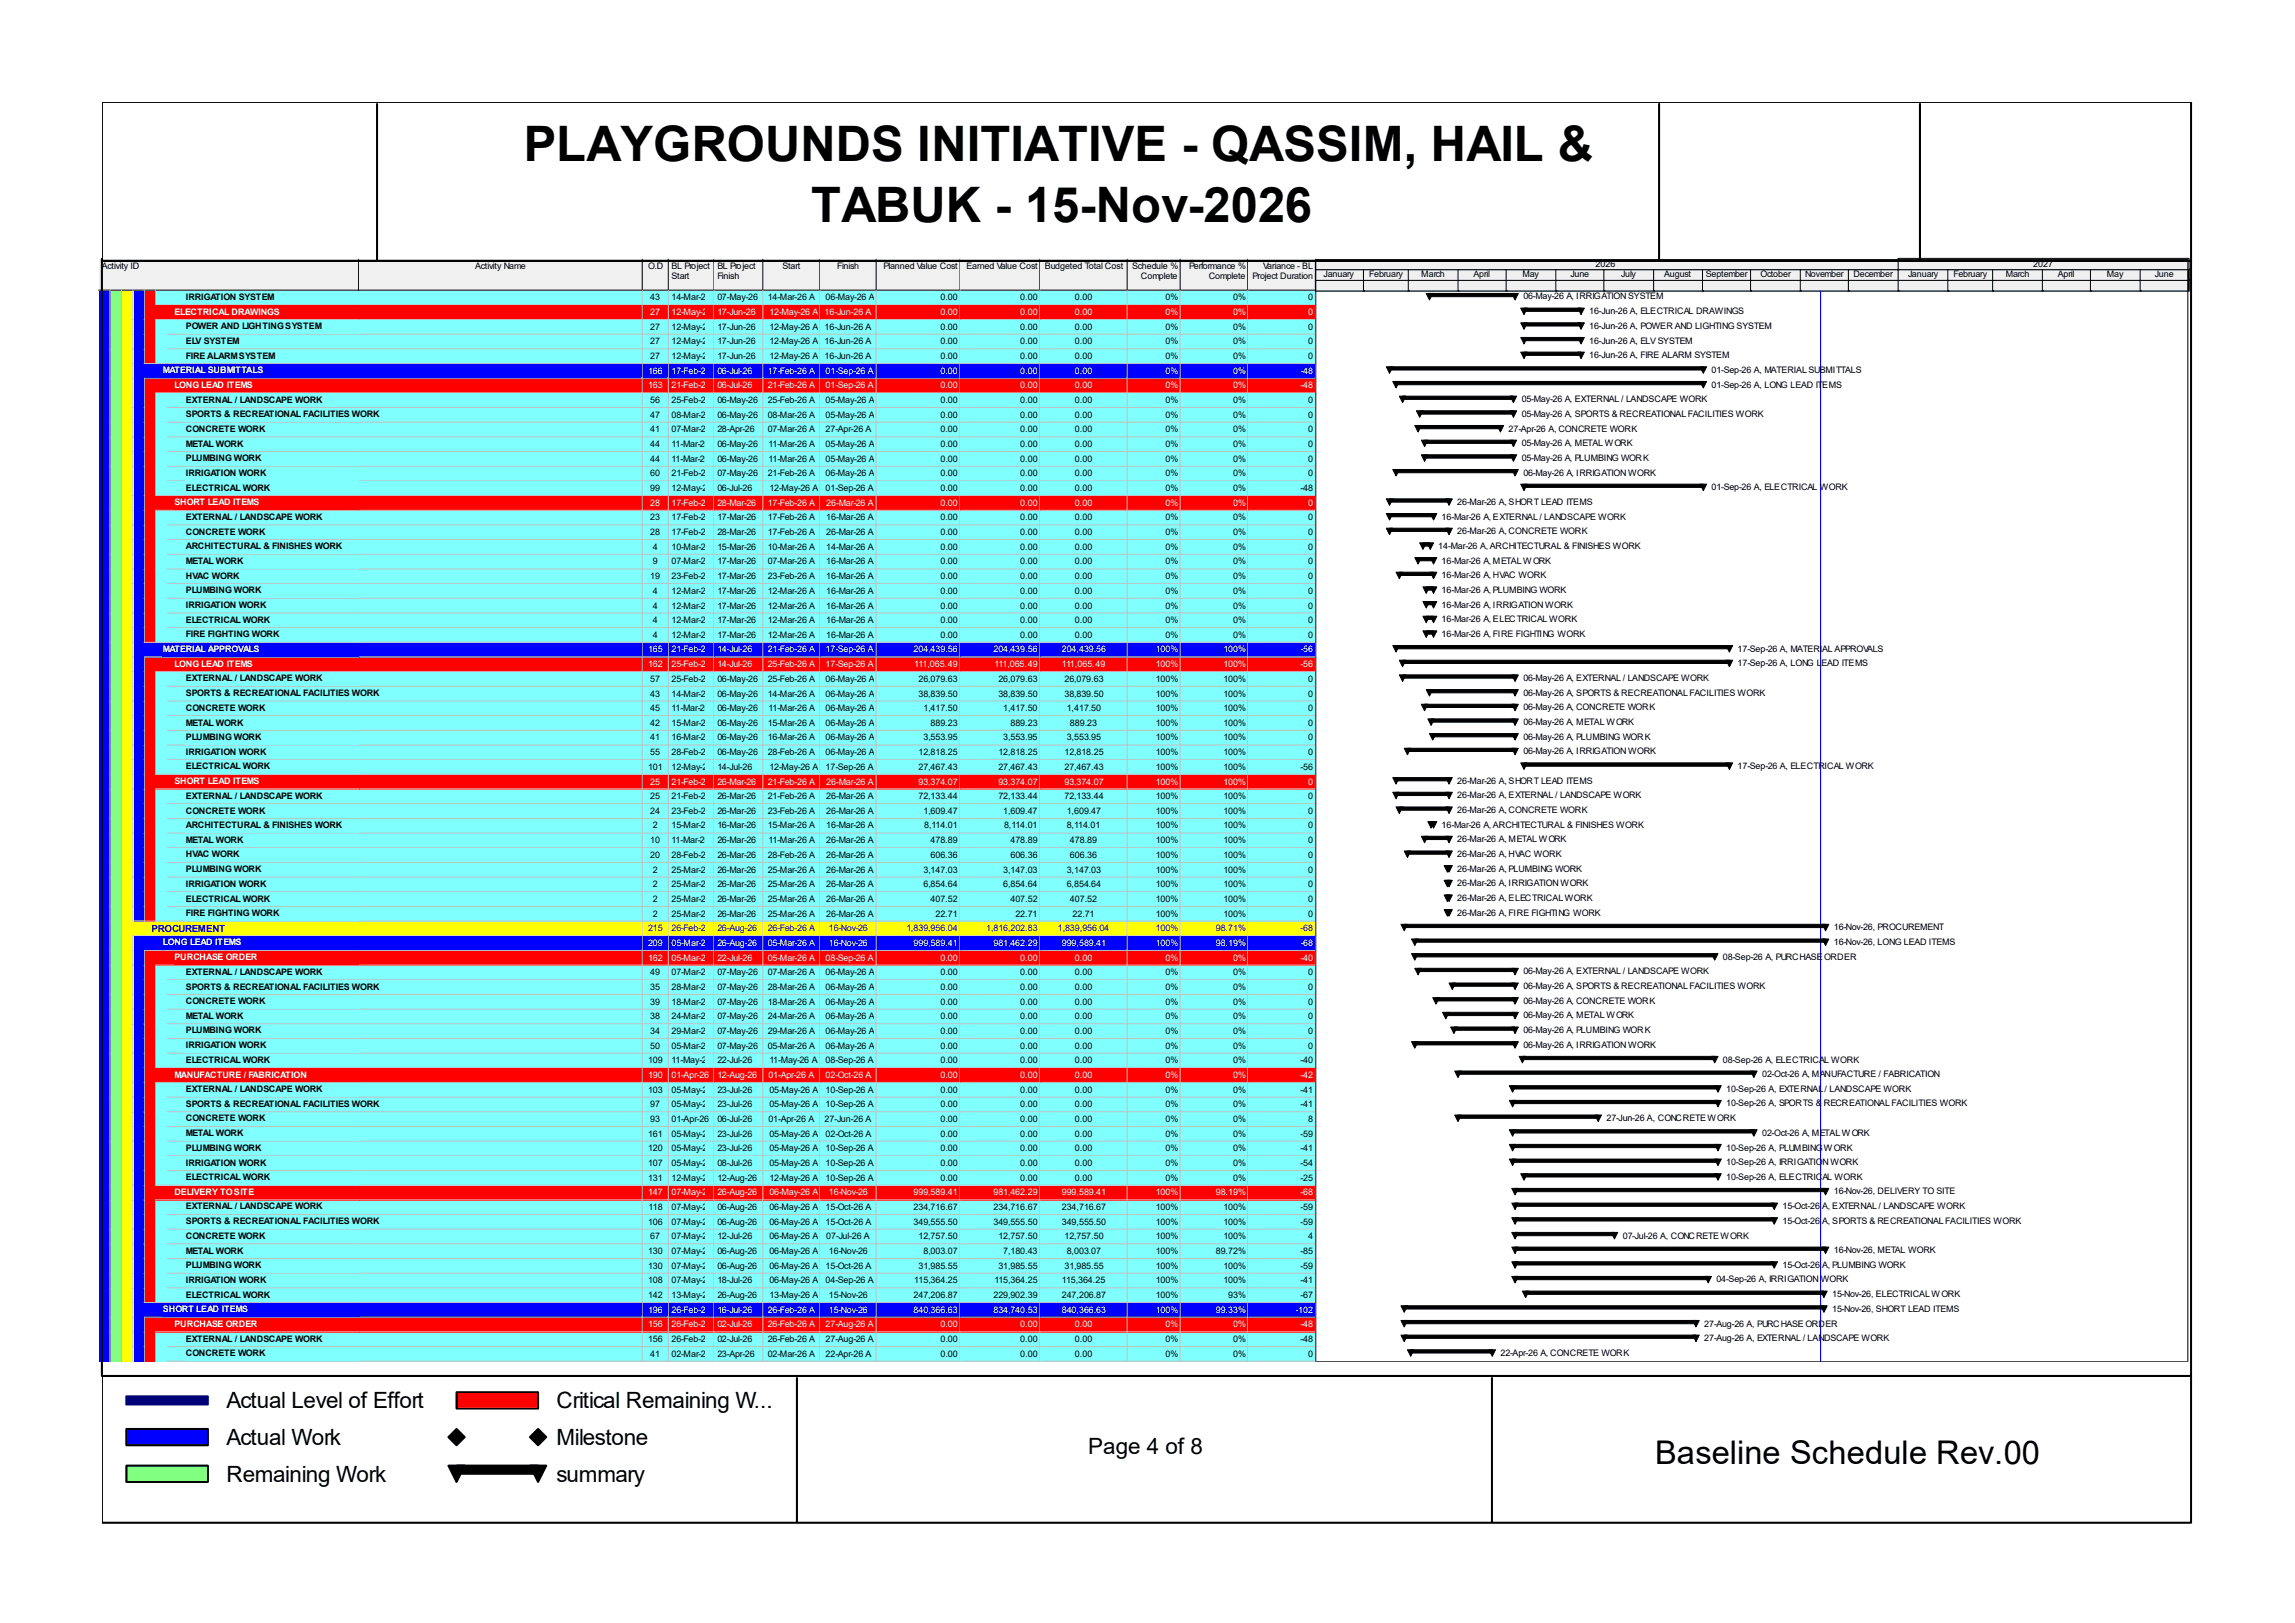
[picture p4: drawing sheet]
<svg xmlns="http://www.w3.org/2000/svg" width="297mm" height="210mm" viewBox="0 0 297 210" stroke-linecap="round" stroke-linejoin="round" font-family="sans-serif">
<defs><g id="words">
<g font-size="6.3">
<text x="67.8" y="20.8">PLAYGROUNDS INITIATIVE - QASSIM, HAIL &amp;</text>
<text x="105" y="28.7">TABUK - 15-Nov-2026</text>
</g>
<text font-size="4.2" x="214.2" y="189.4">Baseline Schedule Rev.00</text>
<g font-size="2.9">
<text x="29.3" y="182.2">Actual Level of Effort</text>
<text x="72" y="182.2">Critical Remaining W...</text>
<text x="29.3" y="187">Actual Work</text>
<text x="29.3" y="191.8">Remaining Work</text>
<text x="72" y="187">Milestone</text>
<text x="72" y="191.8">summary</text>
<text x="140.8" y="188.1">Page 4 of 8</text>
</g>
<text font-size="1.3" fill="#00f" x="19.6" y="120.6">PROCUREMENT</text>
<g font-size="1.2">
<text x="13.2" y="34.8">Activity ID</text>
<text x="61.5" y="34.8">Activity Name</text>
<text x="83.9" y="34.8">O.D</text>
<text x="86.9" y="34.8">BL Project</text>
<text x="92.8" y="34.8">BL Project</text>
<text x="101.3" y="34.8">Start</text>
<text x="108.3" y="34.8">Finish</text>
<text x="114.3" y="34.8">Planned Value Cost</text>
<text x="125.1" y="34.8">Earned Value Cost</text>
<text x="135.2" y="34.8">Budgeted Total Cost</text>
<text x="146.5" y="34.8">Schedule %</text>
<text x="153.9" y="34.8">Performance %</text>
<text x="163.5" y="34.8">Variance - BL</text>
<text x="171.3" y="35.9">January</text>
<text x="177.2" y="35.9">February</text>
<text x="183.9" y="35.9">March</text>
<text x="190.7" y="35.9">April</text>
<text x="197" y="35.9">May</text>
<text x="203.2" y="35.9">June</text>
<text x="206.5" y="34.5">2026</text>
<text x="209.8" y="35.9">July</text>
<text x="215.4" y="35.9">August</text>
<text x="220.8" y="35.9">September</text>
<text x="227.8" y="35.9">October</text>
<text x="233.6" y="35.9">November</text>
<text x="239.9" y="35.9">December</text>
<text x="246.9" y="35.9">January</text>
<text x="252.8" y="35.9">February</text>
<text x="259.6" y="35.9">March</text>
<text x="263.1" y="34.5">2027</text>
<text x="266.3" y="35.9">April</text>
<text x="272.7" y="35.9">May</text>
<text x="278.8" y="35.9">June</text>
<text x="24" y="38.8">IRRIGATION SYSTEM</text>
<text x="84.2" y="38.9">43</text>
<text x="86.9" y="36.1">Start</text>
<text x="86.9" y="38.9">14-Mar-26</text>
<text x="92.8" y="36.1">Finish</text>
<text x="92.8" y="38.9">07-May-26</text>
<text x="99.4" y="38.9">14-Mar-26 A</text>
<text x="106.8" y="38.9">06-May-26 A</text>
<text x="121.7" y="38.9">0.00</text>
<text x="132" y="38.9">0.00</text>
<text x="139.1" y="38.9">0.00</text>
<text x="147.7" y="36.1">Complete</text>
<text x="150.8" y="38.9">0%</text>
<text x="156.4" y="36.1">Complete</text>
<text x="159.6" y="38.9">0%</text>
<text x="162.1" y="36.1">Project Duration</text>
<text x="169.3" y="38.9">0</text>
<text x="197.1" y="38.7">06-May-26 A, IRRIGATION SYSTEM</text>
<text x="205.7" y="40.6">16-Jun-26 A, ELECTRICAL DRAWINGS</text>
<text x="24" y="42.6">POWER AND LIGHTING SYSTEM</text>
<text x="24" y="44.5">ELV SYSTEM</text>
<text x="24" y="46.4">FIRE ALARM SYSTEM</text>
<text x="84.2" y="42.7">27</text>
<text x="84.2" y="44.6">27</text>
<text x="84.2" y="46.4">27</text>
<text x="86.9" y="42.7">12-May-26</text>
<text x="86.9" y="44.6">12-May-26</text>
<text x="86.9" y="46.4">12-May-26</text>
<text x="92.8" y="42.7">17-Jun-26</text>
<text x="92.8" y="44.6">17-Jun-26</text>
<text x="92.8" y="46.4">17-Jun-26</text>
<text x="99.6" y="42.7">12-May-26 A 16-Jun-26 A</text>
<text x="99.6" y="44.6">12-May-26 A 16-Jun-26 A</text>
<text x="99.6" y="46.4">12-May-26 A 16-Jun-26 A</text>
<text x="121.7" y="42.7">0.00</text>
<text x="121.7" y="44.6">0.00</text>
<text x="121.7" y="46.4">0.00</text>
<text x="132" y="42.7">0.00</text>
<text x="132" y="44.6">0.00</text>
<text x="132" y="46.4">0.00</text>
<text x="139.1" y="42.7">0.00</text>
<text x="139.1" y="44.6">0.00</text>
<text x="139.1" y="46.4">0.00</text>
<text x="150.8" y="42.7">0%</text>
<text x="150.8" y="44.6">0%</text>
<text x="150.8" y="46.4">0%</text>
<text x="159.6" y="42.7">0%</text>
<text x="159.6" y="44.6">0%</text>
<text x="159.6" y="46.4">0%</text>
<text x="169.3" y="42.7">0</text>
<text x="169.3" y="44.6">0</text>
<text x="169.3" y="46.4">0</text>
<text x="205.7" y="42.5">16-Jun-26 A, POWER AND LIGHTING SYSTEM</text>
<text x="205.7" y="44.4">16-Jun-26 A, ELV SYSTEM</text>
<text x="205.7" y="46.4">16-Jun-26 A, FIRE ALARM SYSTEM</text>
<text x="24" y="52.1">EXTERNAL / LANDSCAPE WORK</text>
<text x="84.2" y="52.2">56</text>
<text x="86.9" y="52.2">25-Feb-26</text>
<text x="92.8" y="52.2">06-May-26</text>
<text x="99.4" y="52.2">25-Feb-26 A</text>
<text x="106.8" y="52.2">05-May-26 A</text>
<text x="121.7" y="52.2">0.00</text>
<text x="132" y="52.2">0.00</text>
<text x="139.1" y="52.2">0.00</text>
<text x="150.8" y="52.2">0%</text>
<text x="159.6" y="52.2">0%</text>
<text x="169.3" y="52.2">0</text>
<text x="196.9" y="52">05-May-26 A, EXTERNAL / LANDSCAPE WORK</text>
<text x="196.9" y="53.9">05-May-26 A, SPORTS &amp; RECREATIONAL FACILITIES WORK</text>
<text x="221.5" y="48.3">01-Sep-26 A, MATERIAL SUBMITTALS</text>
<text x="221.5" y="50.2">01-Sep-26 A, LONG LEAD ITEMS</text>
<text x="24" y="54">SPORTS &amp; RECREATIONAL FACILITIES WORK</text>
<text x="24" y="55.9">CONCRETE WORK</text>
<text x="24" y="57.8">METAL WORK</text>
<text x="24" y="59.7">PLUMBING WORK</text>
<text x="84.2" y="54.1">47</text>
<text x="84.2" y="56">41</text>
<text x="84.2" y="57.8">44</text>
<text x="84.2" y="59.7">44</text>
<text x="86.9" y="54.1">08-Mar-26</text>
<text x="86.9" y="56">07-Mar-26</text>
<text x="86.9" y="57.8">11-Mar-26</text>
<text x="86.9" y="59.7">11-Mar-26</text>
<text x="92.8" y="54.1">06-May-26</text>
<text x="92.8" y="56">28-Apr-26</text>
<text x="92.8" y="57.8">06-May-26</text>
<text x="92.8" y="59.7">06-May-26</text>
<text x="99.4" y="54.1">08-Mar-26 A</text>
<text x="99.4" y="56">07-Mar-26 A</text>
<text x="99.4" y="57.8">11-Mar-26 A</text>
<text x="99.4" y="59.7">11-Mar-26 A</text>
<text x="106.8" y="54.1">05-May-26 A</text>
<text x="106.8" y="56">27-Apr-26 A</text>
<text x="106.8" y="57.8">05-May-26 A</text>
<text x="106.8" y="59.7">05-May-26 A</text>
<text x="121.7" y="54.1">0.00</text>
<text x="121.7" y="56">0.00</text>
<text x="121.7" y="57.8">0.00</text>
<text x="121.7" y="59.7">0.00</text>
<text x="132" y="54.1">0.00</text>
<text x="132" y="56">0.00</text>
<text x="132" y="57.8">0.00</text>
<text x="132" y="59.7">0.00</text>
<text x="139.1" y="54.1">0.00</text>
<text x="139.1" y="56">0.00</text>
<text x="139.1" y="57.8">0.00</text>
<text x="139.1" y="59.7">0.00</text>
<text x="150.8" y="54.1">0%</text>
<text x="150.8" y="56">0%</text>
<text x="150.8" y="57.8">0%</text>
<text x="150.8" y="59.7">0%</text>
<text x="159.6" y="54.1">0%</text>
<text x="159.6" y="56">0%</text>
<text x="159.6" y="57.8">0%</text>
<text x="159.6" y="59.7">0%</text>
<text x="169.3" y="54.1">0</text>
<text x="169.3" y="56">0</text>
<text x="169.3" y="57.8">0</text>
<text x="169.3" y="59.7">0</text>
<text x="195.2" y="55.8">27-Apr-26 A, CONCRETE WORK</text>
<text x="196.9" y="57.7">05-May-26 A, METAL WORK</text>
<text x="196.9" y="59.6">05-May-26 A, PLUMBING WORK</text>
<text x="24" y="61.6">IRRIGATION WORK</text>
<text x="24" y="63.5">ELECTRICAL WORK</text>
<text x="84.2" y="61.6">60</text>
<text x="84.2" y="63.5">99</text>
<text x="86.9" y="61.6">21-Feb-26</text>
<text x="86.9" y="63.5">12-May-26</text>
<text x="92.8" y="61.6">07-May-26</text>
<text x="92.8" y="63.5">06-Jul-26</text>
<text x="99.4" y="61.6">21-Feb-26 A</text>
<text x="99.6" y="63.5">12-May-26 A</text>
<text x="106.8" y="61.6">06-May-26 A</text>
<text x="106.8" y="63.5">01-Sep-26 A</text>
<text x="121.7" y="61.6">0.00</text>
<text x="121.7" y="63.5">0.00</text>
<text x="132" y="61.6">0.00</text>
<text x="132" y="63.5">0.00</text>
<text x="139.1" y="61.6">0.00</text>
<text x="139.1" y="63.5">0.00</text>
<text x="150.8" y="61.6">0%</text>
<text x="150.8" y="63.5">0%</text>
<text x="159.6" y="61.6">0%</text>
<text x="159.6" y="63.5">0%</text>
<text x="168.3" y="63.5">-48</text>
<text x="169.3" y="61.6">0</text>
<text x="188.6" y="65.3">26-Mar-26 A, SHORT LEAD ITEMS</text>
<text x="197.1" y="61.6">06-May-26 A, IRRIGATION WORK</text>
<text x="221.5" y="63.4">01-Sep-26 A, ELECTRICAL WORK</text>
<text x="24" y="67.3">EXTERNAL / LANDSCAPE WORK</text>
<text x="24" y="69.2">CONCRETE WORK</text>
<text x="24" y="71.1">ARCHITECTURAL &amp; FINISHES WORK</text>
<text x="84.2" y="67.4">23</text>
<text x="84.2" y="69.3">28</text>
<text x="84.5" y="71.1">4</text>
<text x="86.9" y="67.4">17-Feb-26</text>
<text x="86.9" y="69.3">17-Feb-26</text>
<text x="86.9" y="71.1">10-Mar-26</text>
<text x="92.8" y="67.4">17-Mar-26</text>
<text x="92.8" y="69.3">28-Mar-26</text>
<text x="92.8" y="71.1">15-Mar-26</text>
<text x="99.4" y="67.4">17-Feb-26 A</text>
<text x="99.4" y="69.3">17-Feb-26 A</text>
<text x="99.4" y="71.1">10-Mar-26 A</text>
<text x="106.9" y="67.4">16-Mar-26 A</text>
<text x="106.9" y="69.3">26-Mar-26 A</text>
<text x="106.9" y="71.1">14-Mar-26 A</text>
<text x="121.7" y="67.4">0.00</text>
<text x="121.7" y="69.3">0.00</text>
<text x="121.7" y="71.1">0.00</text>
<text x="132" y="67.4">0.00</text>
<text x="132" y="69.3">0.00</text>
<text x="132" y="71.1">0.00</text>
<text x="139.1" y="67.4">0.00</text>
<text x="139.1" y="69.3">0.00</text>
<text x="139.1" y="71.1">0.00</text>
<text x="150.8" y="67.4">0%</text>
<text x="150.8" y="69.3">0%</text>
<text x="150.8" y="71.1">0%</text>
<text x="159.6" y="67.4">0%</text>
<text x="159.6" y="69.3">0%</text>
<text x="159.6" y="71.1">0%</text>
<text x="169.3" y="67.4">0</text>
<text x="169.3" y="69.3">0</text>
<text x="169.3" y="71.1">0</text>
<text x="186.1" y="71">14-Mar-26 A, ARCHITECTURAL &amp; FINISHES WORK</text>
<text x="186.6" y="67.2">16-Mar-26 A, EXTERNAL / LANDSCAPE WORK</text>
<text x="188.6" y="69.1">26-Mar-26 A, CONCRETE WORK</text>
<text x="24" y="73">METAL WORK</text>
<text x="24" y="74.9">HVAC WORK</text>
<text x="24" y="76.8">PLUMBING WORK</text>
<text x="84.2" y="74.9">19</text>
<text x="84.5" y="73">9</text>
<text x="84.5" y="76.8">4</text>
<text x="86.9" y="73">07-Mar-26</text>
<text x="86.9" y="74.9">23-Feb-26</text>
<text x="86.9" y="76.8">12-Mar-26</text>
<text x="92.8" y="73">17-Mar-26</text>
<text x="92.8" y="74.9">17-Mar-26</text>
<text x="92.8" y="76.8">17-Mar-26</text>
<text x="99.4" y="73">07-Mar-26 A</text>
<text x="99.4" y="74.9">23-Feb-26 A</text>
<text x="99.4" y="76.8">12-Mar-26 A</text>
<text x="106.9" y="73">16-Mar-26 A</text>
<text x="106.9" y="74.9">16-Mar-26 A</text>
<text x="106.9" y="76.8">16-Mar-26 A</text>
<text x="121.7" y="73">0.00</text>
<text x="121.7" y="74.9">0.00</text>
<text x="121.7" y="76.8">0.00</text>
<text x="132" y="73">0.00</text>
<text x="132" y="74.9">0.00</text>
<text x="132" y="76.8">0.00</text>
<text x="139.1" y="73">0.00</text>
<text x="139.1" y="74.9">0.00</text>
<text x="139.1" y="76.8">0.00</text>
<text x="150.8" y="73">0%</text>
<text x="150.8" y="74.9">0%</text>
<text x="150.8" y="76.8">0%</text>
<text x="159.6" y="73">0%</text>
<text x="159.6" y="74.9">0%</text>
<text x="159.6" y="76.8">0%</text>
<text x="169.3" y="73">0</text>
<text x="169.3" y="74.9">0</text>
<text x="169.3" y="76.8">0</text>
<text x="186.6" y="72.9">16-Mar-26 A, METAL WORK</text>
<text x="186.6" y="74.8">16-Mar-26 A, HVAC WORK</text>
<text x="186.6" y="76.7">16-Mar-26 A, PLUMBING WORK</text>
<text x="24" y="78.7">IRRIGATION WORK</text>
<text x="24" y="80.6">ELECTRICAL WORK</text>
<text x="24" y="82.5">FIRE FIGHTING WORK</text>
<text x="84.5" y="78.7">4</text>
<text x="84.5" y="80.6">4</text>
<text x="84.5" y="82.5">4</text>
<text x="86.9" y="78.7">12-Mar-26</text>
<text x="86.9" y="80.6">12-Mar-26</text>
<text x="86.9" y="82.5">12-Mar-26</text>
<text x="92.8" y="78.7">17-Mar-26</text>
<text x="92.8" y="80.6">17-Mar-26</text>
<text x="92.8" y="82.5">17-Mar-26</text>
<text x="99.4" y="78.7">12-Mar-26 A</text>
<text x="99.4" y="80.6">12-Mar-26 A</text>
<text x="99.4" y="82.5">12-Mar-26 A</text>
<text x="106.9" y="78.7">16-Mar-26 A</text>
<text x="106.9" y="80.6">16-Mar-26 A</text>
<text x="106.9" y="82.5">16-Mar-26 A</text>
<text x="121.7" y="78.7">0.00</text>
<text x="121.7" y="80.6">0.00</text>
<text x="121.7" y="82.5">0.00</text>
<text x="132" y="78.7">0.00</text>
<text x="132" y="80.6">0.00</text>
<text x="132" y="82.5">0.00</text>
<text x="139.1" y="78.7">0.00</text>
<text x="139.1" y="80.6">0.00</text>
<text x="139.1" y="82.5">0.00</text>
<text x="150.8" y="78.7">0%</text>
<text x="150.8" y="80.6">0%</text>
<text x="150.8" y="82.5">0%</text>
<text x="159.6" y="78.7">0%</text>
<text x="159.6" y="80.6">0%</text>
<text x="159.6" y="82.5">0%</text>
<text x="169.3" y="78.7">0</text>
<text x="169.3" y="80.6">0</text>
<text x="169.3" y="82.5">0</text>
<text x="186.6" y="78.6">16-Mar-26 A, IRRIGATION WORK</text>
<text x="186.6" y="80.5">16-Mar-26 A, ELECTRICAL WORK</text>
<text x="186.6" y="82.4">16-Mar-26 A, FIRE FIGHTING WORK</text>
<text x="24" y="88.2">EXTERNAL / LANDSCAPE WORK</text>
<text x="84.2" y="88.2">57</text>
<text x="86.9" y="88.2">25-Feb-26</text>
<text x="92.8" y="88.2">06-May-26</text>
<text x="99.4" y="88.2">25-Feb-26 A</text>
<text x="106.8" y="88.2">06-May-26 A</text>
<text x="118.9" y="88.2">26,079.63</text>
<text x="129.2" y="88.2">26,079.63</text>
<text x="137.8" y="88.2">26,079.63</text>
<text x="149.6" y="88.2">100%</text>
<text x="158.3" y="88.2">100%</text>
<text x="169.3" y="88.2">0</text>
<text x="197.1" y="88.1">06-May-26 A, EXTERNAL / LANDSCAPE WORK</text>
<text x="224.9" y="84.3">17-Sep-26 A, MATERIAL APPROVALS</text>
<text x="224.9" y="86.2">17-Sep-26 A, LONG LEAD ITEMS</text>
<text x="24" y="90.1">SPORTS &amp; RECREATIONAL FACILITIES WORK</text>
<text x="24" y="92">CONCRETE WORK</text>
<text x="24" y="93.9">METAL WORK</text>
<text x="24" y="95.8">PLUMBING WORK</text>
<text x="84.2" y="90.1">43</text>
<text x="84.2" y="92">45</text>
<text x="84.2" y="93.9">42</text>
<text x="84.2" y="95.8">41</text>
<text x="86.9" y="90.1">14-Mar-26</text>
<text x="86.9" y="92">11-Mar-26</text>
<text x="86.9" y="93.9">15-Mar-26</text>
<text x="86.9" y="95.8">16-Mar-26</text>
<text x="92.8" y="90.1">06-May-26</text>
<text x="92.8" y="92">06-May-26</text>
<text x="92.8" y="93.9">06-May-26</text>
<text x="92.8" y="95.8">06-May-26</text>
<text x="99.4" y="90.1">14-Mar-26 A</text>
<text x="99.4" y="93.9">15-Mar-26 A</text>
<text x="99.4" y="95.8">16-Mar-26 A</text>
<text x="99.4" y="92">11-Mar-26 A</text>
<text x="106.8" y="90.1">06-May-26 A</text>
<text x="106.8" y="92">06-May-26 A</text>
<text x="106.8" y="93.9">06-May-26 A</text>
<text x="106.8" y="95.8">06-May-26 A</text>
<text x="118.9" y="90.1">38,839.50</text>
<text x="119.5" y="92">1,417.50</text>
<text x="119.5" y="95.8">3,553.95</text>
<text x="120.4" y="93.9">889.23</text>
<text x="129.2" y="90.1">38,839.50</text>
<text x="129.8" y="92">1,417.50</text>
<text x="129.8" y="95.8">3,553.95</text>
<text x="130.8" y="93.9">889.23</text>
<text x="137.8" y="90.1">38,839.50</text>
<text x="138" y="92">1,417.50</text>
<text x="138" y="95.8">3,553.95</text>
<text x="138.5" y="93.9">889.23</text>
<text x="149.6" y="90.1">100%</text>
<text x="149.6" y="92">100%</text>
<text x="149.6" y="93.9">100%</text>
<text x="149.6" y="95.8">100%</text>
<text x="158.3" y="90.1">100%</text>
<text x="158.3" y="92">100%</text>
<text x="158.3" y="93.9">100%</text>
<text x="158.3" y="95.8">100%</text>
<text x="169.3" y="90.1">0</text>
<text x="169.3" y="92">0</text>
<text x="169.3" y="93.9">0</text>
<text x="169.3" y="95.8">0</text>
<text x="197.1" y="90">06-May-26 A, SPORTS &amp; RECREATIONAL FACILITIES WORK</text>
<text x="197.1" y="91.9">06-May-26 A, CONCRETE WORK</text>
<text x="197.1" y="93.8">06-May-26 A, METAL WORK</text>
<text x="197.1" y="95.7">06-May-26 A, PLUMBING WORK</text>
<text x="24" y="97.7">IRRIGATION WORK</text>
<text x="24" y="99.6">ELECTRICAL WORK</text>
<text x="83.9" y="99.6">101</text>
<text x="84.2" y="97.7">55</text>
<text x="86.9" y="97.7">28-Feb-26</text>
<text x="86.9" y="99.6">12-May-26</text>
<text x="92.8" y="97.7">06-May-26</text>
<text x="92.8" y="99.6">14-Jul-26</text>
<text x="99.4" y="97.7">28-Feb-26 A</text>
<text x="99.6" y="99.6">12-May-26 A</text>
<text x="106.8" y="97.7">06-May-26 A</text>
<text x="106.8" y="99.6">17-Sep-26 A</text>
<text x="118.9" y="97.7">12,818.25</text>
<text x="118.9" y="99.6">27,467.43</text>
<text x="129.2" y="97.7">12,818.25</text>
<text x="129.2" y="99.6">27,467.43</text>
<text x="137.8" y="97.7">12,818.25</text>
<text x="137.8" y="99.6">27,467.43</text>
<text x="149.6" y="97.7">100%</text>
<text x="149.6" y="99.6">100%</text>
<text x="158.3" y="97.7">100%</text>
<text x="158.3" y="99.6">100%</text>
<text x="168.3" y="99.6">-56</text>
<text x="169.3" y="97.7">0</text>
<text x="188.6" y="101.4">26-Mar-26 A, SHORT LEAD ITEMS</text>
<text x="197.1" y="97.6">06-May-26 A, IRRIGATION WORK</text>
<text x="224.9" y="99.5">17-Sep-26 A, ELECTRICAL WORK</text>
<text x="24" y="103.4">EXTERNAL / LANDSCAPE WORK</text>
<text x="24" y="105.3">CONCRETE WORK</text>
<text x="24" y="107.1">ARCHITECTURAL &amp; FINISHES WORK</text>
<text x="84.2" y="103.4">25</text>
<text x="84.2" y="105.3">24</text>
<text x="84.5" y="107.2">2</text>
<text x="86.9" y="103.4">21-Feb-26</text>
<text x="86.9" y="105.3">23-Feb-26</text>
<text x="86.9" y="107.2">15-Mar-26</text>
<text x="92.8" y="103.4">26-Mar-26</text>
<text x="92.8" y="105.3">26-Mar-26</text>
<text x="92.8" y="107.2">16-Mar-26</text>
<text x="99.4" y="103.4">21-Feb-26 A</text>
<text x="99.4" y="105.3">23-Feb-26 A</text>
<text x="99.4" y="107.2">15-Mar-26 A</text>
<text x="106.9" y="103.4">26-Mar-26 A</text>
<text x="106.9" y="105.3">26-Mar-26 A</text>
<text x="106.9" y="107.2">16-Mar-26 A</text>
<text x="118.9" y="103.4">72,133.44</text>
<text x="119.5" y="105.3">1,609.47</text>
<text x="119.6" y="107.2">8,114.01</text>
<text x="129.2" y="103.4">72,133.44</text>
<text x="129.8" y="105.3">1,609.47</text>
<text x="130" y="107.2">8,114.01</text>
<text x="137.8" y="103.4">72,133.44</text>
<text x="138" y="105.3">1,609.47</text>
<text x="138" y="107.2">8,114.01</text>
<text x="149.6" y="103.4">100%</text>
<text x="149.6" y="105.3">100%</text>
<text x="149.6" y="107.2">100%</text>
<text x="158.3" y="103.4">100%</text>
<text x="158.3" y="105.3">100%</text>
<text x="158.3" y="107.2">100%</text>
<text x="169.3" y="103.4">0</text>
<text x="169.3" y="105.3">0</text>
<text x="169.3" y="107.2">0</text>
<text x="186.6" y="107.1">16-Mar-26 A, ARCHITECTURAL &amp; FINISHES WORK</text>
<text x="188.6" y="103.3">26-Mar-26 A, EXTERNAL / LANDSCAPE WORK</text>
<text x="188.6" y="105.2">26-Mar-26 A, CONCRETE WORK</text>
<text x="24" y="109.1">METAL WORK</text>
<text x="24" y="111">HVAC WORK</text>
<text x="24" y="112.9">PLUMBING WORK</text>
<text x="84.2" y="109.1">10</text>
<text x="84.2" y="111">20</text>
<text x="84.5" y="112.9">2</text>
<text x="86.9" y="109.1">11-Mar-26</text>
<text x="86.9" y="111">28-Feb-26</text>
<text x="86.9" y="112.9">25-Mar-26</text>
<text x="92.8" y="109.1">26-Mar-26</text>
<text x="92.8" y="111">26-Mar-26</text>
<text x="92.8" y="112.9">26-Mar-26</text>
<text x="99.4" y="111">28-Feb-26 A</text>
<text x="99.4" y="112.9">25-Mar-26 A</text>
<text x="99.4" y="109.1">11-Mar-26 A</text>
<text x="106.9" y="109.1">26-Mar-26 A</text>
<text x="106.9" y="111">26-Mar-26 A</text>
<text x="106.9" y="112.9">26-Mar-26 A</text>
<text x="119.5" y="112.9">3,147.03</text>
<text x="120.4" y="109.1">478.89</text>
<text x="120.4" y="111">606.36</text>
<text x="129.8" y="112.9">3,147.03</text>
<text x="130.8" y="109.1">478.89</text>
<text x="130.8" y="111">606.36</text>
<text x="138" y="112.9">3,147.03</text>
<text x="138.5" y="109.1">478.89</text>
<text x="138.5" y="111">606.36</text>
<text x="149.6" y="109.1">100%</text>
<text x="149.6" y="111">100%</text>
<text x="149.6" y="112.9">100%</text>
<text x="158.3" y="109.1">100%</text>
<text x="158.3" y="111">100%</text>
<text x="158.3" y="112.9">100%</text>
<text x="169.3" y="109.1">0</text>
<text x="169.3" y="111">0</text>
<text x="169.3" y="112.9">0</text>
<text x="188.6" y="109">26-Mar-26 A, METAL WORK</text>
<text x="188.6" y="110.9">26-Mar-26 A, HVAC WORK</text>
<text x="188.6" y="112.8">26-Mar-26 A, PLUMBING WORK</text>
<text x="24" y="114.8">IRRIGATION WORK</text>
<text x="24" y="116.7">ELECTRICAL WORK</text>
<text x="24" y="118.6">FIRE FIGHTING WORK</text>
<text x="84.5" y="114.8">2</text>
<text x="84.5" y="116.7">2</text>
<text x="84.5" y="118.6">2</text>
<text x="86.9" y="114.8">25-Mar-26</text>
<text x="86.9" y="116.7">25-Mar-26</text>
<text x="86.9" y="118.6">25-Mar-26</text>
<text x="92.8" y="114.8">26-Mar-26</text>
<text x="92.8" y="116.7">26-Mar-26</text>
<text x="92.8" y="118.6">26-Mar-26</text>
<text x="99.4" y="114.8">25-Mar-26 A</text>
<text x="99.4" y="116.7">25-Mar-26 A</text>
<text x="99.4" y="118.6">25-Mar-26 A</text>
<text x="106.9" y="114.8">26-Mar-26 A</text>
<text x="106.9" y="116.7">26-Mar-26 A</text>
<text x="106.9" y="118.6">26-Mar-26 A</text>
<text x="119.5" y="114.8">6,854.64</text>
<text x="120.4" y="116.7">407.52</text>
<text x="121.1" y="118.6">22.71</text>
<text x="129.8" y="114.8">6,854.64</text>
<text x="130.8" y="116.7">407.52</text>
<text x="131.4" y="118.6">22.71</text>
<text x="138" y="114.8">6,854.64</text>
<text x="138.5" y="116.7">407.52</text>
<text x="138.8" y="118.6">22.71</text>
<text x="149.6" y="114.8">100%</text>
<text x="149.6" y="116.7">100%</text>
<text x="149.6" y="118.6">100%</text>
<text x="158.3" y="114.8">100%</text>
<text x="158.3" y="116.7">100%</text>
<text x="158.3" y="118.6">100%</text>
<text x="169.3" y="114.8">0</text>
<text x="169.3" y="116.7">0</text>
<text x="169.3" y="118.6">0</text>
<text x="188.6" y="114.7">26-Mar-26 A, IRRIGATION WORK</text>
<text x="188.6" y="116.6">26-Mar-26 A, ELECTRICAL WORK</text>
<text x="188.6" y="118.5">26-Mar-26 A, FIRE FIGHTING WORK</text>
<text x="223" y="124.2">08-Sep-26 A, PURCHASE ORDER</text>
<text x="237.3" y="120.4">16-Nov-26, PROCUREMENT</text>
<text x="237.3" y="122.3">16-Nov-26, LONG LEAD ITEMS</text>
<text x="24" y="126.2">EXTERNAL / LANDSCAPE WORK</text>
<text x="24" y="128.1">SPORTS &amp; RECREATIONAL FACILITIES WORK</text>
<text x="24" y="130">CONCRETE WORK</text>
<text x="24" y="131.8">METAL WORK</text>
<text x="84.2" y="126.2">49</text>
<text x="84.2" y="128.1">35</text>
<text x="84.2" y="130">39</text>
<text x="84.2" y="131.9">38</text>
<text x="86.9" y="126.2">07-Mar-26</text>
<text x="86.9" y="128.1">28-Mar-26</text>
<text x="86.9" y="130">18-Mar-26</text>
<text x="86.9" y="131.9">24-Mar-26</text>
<text x="92.8" y="126.2">07-May-26</text>
<text x="92.8" y="128.1">07-May-26</text>
<text x="92.8" y="130">07-May-26</text>
<text x="92.8" y="131.9">07-May-26</text>
<text x="99.4" y="126.2">07-Mar-26 A</text>
<text x="99.4" y="128.1">28-Mar-26 A</text>
<text x="99.4" y="130">18-Mar-26 A</text>
<text x="99.4" y="131.9">24-Mar-26 A</text>
<text x="106.8" y="126.2">06-May-26 A</text>
<text x="106.8" y="128.1">06-May-26 A</text>
<text x="106.8" y="130">06-May-26 A</text>
<text x="106.8" y="131.9">06-May-26 A</text>
<text x="121.7" y="126.2">0.00</text>
<text x="121.7" y="128.1">0.00</text>
<text x="121.7" y="130">0.00</text>
<text x="121.7" y="131.9">0.00</text>
<text x="132" y="126.2">0.00</text>
<text x="132" y="128.1">0.00</text>
<text x="132" y="130">0.00</text>
<text x="132" y="131.9">0.00</text>
<text x="139.1" y="126.2">0.00</text>
<text x="139.1" y="128.1">0.00</text>
<text x="139.1" y="130">0.00</text>
<text x="139.1" y="131.9">0.00</text>
<text x="150.8" y="126.2">0%</text>
<text x="150.8" y="128.1">0%</text>
<text x="150.8" y="130">0%</text>
<text x="150.8" y="131.9">0%</text>
<text x="159.6" y="126.2">0%</text>
<text x="159.6" y="128.1">0%</text>
<text x="159.6" y="130">0%</text>
<text x="159.6" y="131.9">0%</text>
<text x="169.3" y="126.2">0</text>
<text x="169.3" y="128.1">0</text>
<text x="169.3" y="130">0</text>
<text x="169.3" y="131.9">0</text>
<text x="197.1" y="126.1">06-May-26 A, EXTERNAL / LANDSCAPE WORK</text>
<text x="197.1" y="128">06-May-26 A, SPORTS &amp; RECREATIONAL FACILITIES WORK</text>
<text x="197.1" y="129.9">06-May-26 A, CONCRETE WORK</text>
<text x="197.1" y="131.8">06-May-26 A, METAL WORK</text>
<text x="24" y="133.7">PLUMBING WORK</text>
<text x="24" y="135.6">IRRIGATION WORK</text>
<text x="24" y="137.5">ELECTRICAL WORK</text>
<text x="83.9" y="137.6">109</text>
<text x="84.2" y="133.8">34</text>
<text x="84.2" y="135.7">50</text>
<text x="86.9" y="133.8">29-Mar-26</text>
<text x="86.9" y="135.7">05-Mar-26</text>
<text x="86.9" y="137.6">11-May-26</text>
<text x="92.8" y="133.8">07-May-26</text>
<text x="92.8" y="135.7">07-May-26</text>
<text x="92.8" y="137.6">22-Jul-26</text>
<text x="99.4" y="133.8">29-Mar-26 A</text>
<text x="99.4" y="135.7">05-Mar-26 A</text>
<text x="99.6" y="137.6">11-May-26 A</text>
<text x="106.8" y="133.8">06-May-26 A</text>
<text x="106.8" y="135.7">06-May-26 A</text>
<text x="106.8" y="137.6">08-Sep-26 A</text>
<text x="121.7" y="133.8">0.00</text>
<text x="121.7" y="135.7">0.00</text>
<text x="121.7" y="137.6">0.00</text>
<text x="132" y="133.8">0.00</text>
<text x="132" y="135.7">0.00</text>
<text x="132" y="137.6">0.00</text>
<text x="139.1" y="133.8">0.00</text>
<text x="139.1" y="135.7">0.00</text>
<text x="139.1" y="137.6">0.00</text>
<text x="150.8" y="133.8">0%</text>
<text x="150.8" y="135.7">0%</text>
<text x="150.8" y="137.6">0%</text>
<text x="159.6" y="133.8">0%</text>
<text x="159.6" y="135.7">0%</text>
<text x="159.6" y="137.6">0%</text>
<text x="168.3" y="137.6">-40</text>
<text x="169.3" y="133.8">0</text>
<text x="169.3" y="135.7">0</text>
<text x="197.1" y="133.7">06-May-26 A, PLUMBING WORK</text>
<text x="197.1" y="135.6">06-May-26 A, IRRIGATION WORK</text>
<text x="223" y="137.5">08-Sep-26 A, ELECTRICAL WORK</text>
<text x="24" y="141.4">EXTERNAL / LANDSCAPE WORK</text>
<text x="24" y="143.3">SPORTS &amp; RECREATIONAL FACILITIES WORK</text>
<text x="83.9" y="141.4">103</text>
<text x="84.2" y="143.3">97</text>
<text x="86.9" y="141.4">05-May-26</text>
<text x="86.9" y="143.3">05-May-26</text>
<text x="92.8" y="141.4">23-Jul-26</text>
<text x="92.8" y="143.3">23-Jul-26</text>
<text x="99.6" y="141.4">05-May-26 A</text>
<text x="99.6" y="143.3">05-May-26 A</text>
<text x="106.8" y="141.4">10-Sep-26 A</text>
<text x="106.8" y="143.3">10-Sep-26 A</text>
<text x="121.7" y="141.4">0.00</text>
<text x="121.7" y="143.3">0.00</text>
<text x="132" y="141.4">0.00</text>
<text x="132" y="143.3">0.00</text>
<text x="139.1" y="141.4">0.00</text>
<text x="139.1" y="143.3">0.00</text>
<text x="150.8" y="141.4">0%</text>
<text x="150.8" y="143.3">0%</text>
<text x="159.6" y="141.4">0%</text>
<text x="159.6" y="143.3">0%</text>
<text x="168.3" y="141.4">-41</text>
<text x="168.3" y="143.3">-41</text>
<text x="223.4" y="141.3">10-Sep-26 A, EXTERNAL / LANDSCAPE WORK</text>
<text x="223.4" y="143.2">10-Sep-26 A, SPORTS &amp; RECREATIONAL FACILITIES WORK</text>
<text x="228" y="139.4">02-Oct-26 A, MANUFACTURE / FABRICATION</text>
<text x="24" y="145.1">CONCRETE WORK</text>
<text x="24" y="147">METAL WORK</text>
<text x="24" y="148.9">PLUMBING WORK</text>
<text x="83.9" y="147.1">161</text>
<text x="83.9" y="149">120</text>
<text x="84.2" y="145.2">93</text>
<text x="86.9" y="145.2">01-Apr-26</text>
<text x="86.9" y="147.1">05-May-26</text>
<text x="86.9" y="149">05-May-26</text>
<text x="92.8" y="145.2">06-Jul-26</text>
<text x="92.8" y="147.1">23-Jul-26</text>
<text x="92.8" y="149">23-Jul-26</text>
<text x="99.4" y="145.2">01-Apr-26 A</text>
<text x="99.6" y="147.1">05-May-26 A</text>
<text x="99.6" y="149">05-May-26 A</text>
<text x="106.7" y="145.2">27-Jun-26 A</text>
<text x="106.8" y="147.1">02-Oct-26 A</text>
<text x="106.8" y="149">10-Sep-26 A</text>
<text x="121.7" y="145.2">0.00</text>
<text x="121.7" y="147.1">0.00</text>
<text x="121.7" y="149">0.00</text>
<text x="132" y="145.2">0.00</text>
<text x="132" y="147.1">0.00</text>
<text x="132" y="149">0.00</text>
<text x="139.1" y="145.2">0.00</text>
<text x="139.1" y="147.1">0.00</text>
<text x="139.1" y="149">0.00</text>
<text x="150.8" y="145.2">0%</text>
<text x="150.8" y="147.1">0%</text>
<text x="150.8" y="149">0%</text>
<text x="159.6" y="145.2">0%</text>
<text x="159.6" y="147.1">0%</text>
<text x="159.6" y="149">0%</text>
<text x="168.3" y="147.1">-59</text>
<text x="168.3" y="149">-41</text>
<text x="169.3" y="145.2">8</text>
<text x="207.9" y="145.1">27-Jun-26 A, CONCRETE WORK</text>
<text x="223.4" y="148.9">10-Sep-26 A, PLUMBING WORK</text>
<text x="228" y="147">02-Oct-26 A, METAL WORK</text>
<text x="24" y="150.8">IRRIGATION WORK</text>
<text x="24" y="152.7">ELECTRICAL WORK</text>
<text x="83.9" y="150.9">107</text>
<text x="83.9" y="152.8">131</text>
<text x="86.9" y="150.9">05-May-26</text>
<text x="86.9" y="152.8">12-May-26</text>
<text x="92.8" y="150.9">08-Jul-26</text>
<text x="92.8" y="152.8">12-Aug-26</text>
<text x="99.6" y="150.9">05-May-26 A</text>
<text x="99.6" y="152.8">12-May-26 A</text>
<text x="106.8" y="150.9">10-Sep-26 A</text>
<text x="106.8" y="152.8">10-Sep-26 A</text>
<text x="121.7" y="150.9">0.00</text>
<text x="121.7" y="152.8">0.00</text>
<text x="132" y="150.9">0.00</text>
<text x="132" y="152.8">0.00</text>
<text x="139.1" y="150.9">0.00</text>
<text x="139.1" y="152.8">0.00</text>
<text x="150.8" y="150.9">0%</text>
<text x="150.8" y="152.8">0%</text>
<text x="159.6" y="150.9">0%</text>
<text x="159.6" y="152.8">0%</text>
<text x="168.3" y="150.9">-54</text>
<text x="168.3" y="152.8">-25</text>
<text x="223.4" y="150.7">10-Sep-26 A, IRRIGATION WORK</text>
<text x="223.4" y="152.7">10-Sep-26 A, ELECTRICAL WORK</text>
<text x="237.3" y="154.6">16-Nov-26, DELIVERY TO SITE</text>
<text x="24" y="156.5">EXTERNAL / LANDSCAPE WORK</text>
<text x="24" y="158.4">SPORTS &amp; RECREATIONAL FACILITIES WORK</text>
<text x="24" y="160.3">CONCRETE WORK</text>
<text x="83.9" y="158.5">106</text>
<text x="83.9" y="156.5">118</text>
<text x="84.2" y="160.4">67</text>
<text x="86.9" y="156.5">07-May-26</text>
<text x="86.9" y="158.5">07-May-26</text>
<text x="86.9" y="160.4">07-May-26</text>
<text x="92.8" y="156.5">06-Aug-26</text>
<text x="92.8" y="158.5">06-Aug-26</text>
<text x="92.8" y="160.4">12-Jul-26</text>
<text x="99.6" y="156.5">06-May-26 A</text>
<text x="99.6" y="158.5">06-May-26 A</text>
<text x="99.6" y="160.4">06-May-26 A</text>
<text x="106.8" y="156.5">15-Oct-26 A</text>
<text x="106.8" y="158.5">15-Oct-26 A</text>
<text x="106.9" y="160.4">07-Jul-26 A</text>
<text x="118.2" y="156.5">234,716.67</text>
<text x="118.2" y="158.5">349,555.50</text>
<text x="118.9" y="160.4">12,757.50</text>
<text x="128.6" y="156.5">234,716.67</text>
<text x="128.6" y="158.5">349,555.50</text>
<text x="129.2" y="160.4">12,757.50</text>
<text x="137.4" y="156.5">234,716.67</text>
<text x="137.4" y="158.5">349,555.50</text>
<text x="137.8" y="160.4">12,757.50</text>
<text x="149.6" y="156.5">100%</text>
<text x="149.6" y="158.5">100%</text>
<text x="149.6" y="160.4">100%</text>
<text x="158.3" y="156.5">100%</text>
<text x="158.3" y="158.5">100%</text>
<text x="158.3" y="160.4">100%</text>
<text x="168.3" y="156.5">-59</text>
<text x="168.3" y="158.5">-59</text>
<text x="169.3" y="160.4">4</text>
<text x="210" y="160.3">07-Jul-26 A, CONCRETE WORK</text>
<text x="230.7" y="156.5">15-Oct-26 A, EXTERNAL / LANDSCAPE WORK</text>
<text x="230.7" y="158.4">15-Oct-26 A, SPORTS &amp; RECREATIONAL FACILITIES WORK</text>
<text x="24" y="162.2">METAL WORK</text>
<text x="24" y="164.1">PLUMBING WORK</text>
<text x="24" y="166">IRRIGATION WORK</text>
<text x="24" y="167.9">ELECTRICAL WORK</text>
<text x="83.9" y="162.3">130</text>
<text x="83.9" y="164.2">130</text>
<text x="83.9" y="166.1">108</text>
<text x="83.9" y="168">142</text>
<text x="86.9" y="162.3">07-May-26</text>
<text x="86.9" y="164.2">07-May-26</text>
<text x="86.9" y="166.1">07-May-26</text>
<text x="86.9" y="168">13-May-26</text>
<text x="92.8" y="162.3">06-Aug-26</text>
<text x="92.8" y="164.2">06-Aug-26</text>
<text x="92.8" y="166.1">18-Jul-26</text>
<text x="92.8" y="168">26-Aug-26</text>
<text x="99.6" y="162.3">06-May-26 A</text>
<text x="99.6" y="164.2">06-May-26 A</text>
<text x="99.6" y="166.1">06-May-26 A</text>
<text x="99.6" y="168">13-May-26 A</text>
<text x="106.8" y="164.2">15-Oct-26 A</text>
<text x="106.8" y="166.1">04-Sep-26 A</text>
<text x="107.3" y="162.3">16-Nov-26</text>
<text x="107.3" y="168">15-Nov-26</text>
<text x="118.2" y="168">247,206.87</text>
<text x="118.3" y="166.1">115,364.25</text>
<text x="118.9" y="164.2">31,985.55</text>
<text x="119.5" y="162.3">8,003.07</text>
<text x="128.6" y="168">229,902.39</text>
<text x="128.7" y="166.1">115,364.25</text>
<text x="129.2" y="164.2">31,985.55</text>
<text x="129.8" y="162.3">7,180.43</text>
<text x="137.4" y="166.1">115,364.25</text>
<text x="137.4" y="168">247,206.87</text>
<text x="137.8" y="164.2">31,985.55</text>
<text x="138" y="162.3">8,003.07</text>
<text x="149.6" y="162.3">100%</text>
<text x="149.6" y="164.2">100%</text>
<text x="149.6" y="166.1">100%</text>
<text x="149.6" y="168">100%</text>
<text x="157.4" y="162.3">89.72%</text>
<text x="158.3" y="164.2">100%</text>
<text x="158.3" y="166.1">100%</text>
<text x="159" y="168">93%</text>
<text x="168.3" y="162.3">-85</text>
<text x="168.3" y="164.2">-59</text>
<text x="168.3" y="166.1">-41</text>
<text x="168.3" y="168">-67</text>
<text x="222.1" y="165.9">04-Sep-26 A, IRRIGATION WORK</text>
<text x="230.7" y="164">15-Oct-26 A, PLUMBING WORK</text>
<text x="237.1" y="167.9">15-Nov-26, ELECTRICAL WORK</text>
<text x="237.3" y="162.2">16-Nov-26, METAL WORK</text>
<text x="24" y="173.6">EXTERNAL / LANDSCAPE WORK</text>
<text x="83.9" y="173.7">156</text>
<text x="86.9" y="173.7">26-Feb-26</text>
<text x="92.8" y="173.7">02-Jul-26</text>
<text x="99.4" y="173.7">26-Feb-26 A</text>
<text x="106.8" y="173.7">27-Aug-26 A</text>
<text x="121.7" y="173.7">0.00</text>
<text x="132" y="173.7">0.00</text>
<text x="139.1" y="173.7">0.00</text>
<text x="150.8" y="173.7">0%</text>
<text x="159.6" y="173.7">0%</text>
<text x="168.3" y="173.7">-48</text>
<text x="220.6" y="171.7">27-Aug-26 A, PURCHASE ORDER</text>
<text x="220.6" y="173.6">27-Aug-26 A, EXTERNAL / LANDSCAPE WORK</text>
<text x="237.1" y="169.8">15-Nov-26, SHORT LEAD ITEMS</text>
<text x="24" y="175.5">CONCRETE WORK</text>
<text x="84.2" y="175.6">41</text>
<text x="86.9" y="175.6">02-Mar-26</text>
<text x="92.8" y="175.6">23-Apr-26</text>
<text x="99.4" y="175.6">02-Mar-26 A</text>
<text x="106.8" y="175.6">22-Apr-26 A</text>
<text x="121.7" y="175.6">0.00</text>
<text x="132" y="175.6">0.00</text>
<text x="139.1" y="175.6">0.00</text>
<text x="150.8" y="175.6">0%</text>
<text x="159.6" y="175.6">0%</text>
<text x="169.3" y="175.6">0</text>
<text x="194.2" y="175.4">22-Apr-26 A, CONCRETE WORK</text>
</g>
<g font-size="1.2" fill="#fff">
<text x="22.6" y="40.7">ELECTRICAL DRAWINGS</text>
<text x="84.2" y="40.8">27</text>
<text x="86.9" y="40.8">12-May-26</text>
<text x="92.8" y="40.8">17-Jun-26</text>
<text x="99.6" y="40.8">12-May-26 A 16-Jun-26 A</text>
<text x="121.7" y="40.8">0.00</text>
<text x="132" y="40.8">0.00</text>
<text x="139.1" y="40.8">0.00</text>
<text x="150.8" y="40.8">0%</text>
<text x="159.6" y="40.8">0%</text>
<text x="169.3" y="40.8">0</text>
<text x="21.1" y="48.3">MATERIAL SUBMITTALS</text>
<text x="22.6" y="50.2">LONG LEAD ITEMS</text>
<text x="83.9" y="48.3">166</text>
<text x="83.9" y="50.2">163</text>
<text x="86.9" y="48.3">17-Feb-26</text>
<text x="86.9" y="50.2">21-Feb-26</text>
<text x="92.8" y="48.3">06-Jul-26</text>
<text x="92.8" y="50.2">06-Jul-26</text>
<text x="99.4" y="48.3">17-Feb-26 A</text>
<text x="99.4" y="50.2">21-Feb-26 A</text>
<text x="106.8" y="48.3">01-Sep-26 A</text>
<text x="106.8" y="50.2">01-Sep-26 A</text>
<text x="121.7" y="48.3">0.00</text>
<text x="121.7" y="50.2">0.00</text>
<text x="132" y="48.3">0.00</text>
<text x="132" y="50.2">0.00</text>
<text x="139.1" y="48.3">0.00</text>
<text x="139.1" y="50.2">0.00</text>
<text x="150.8" y="48.3">0%</text>
<text x="150.8" y="50.2">0%</text>
<text x="159.6" y="48.3">0%</text>
<text x="159.6" y="50.2">0%</text>
<text x="168.3" y="48.3">-48</text>
<text x="168.3" y="50.2">-48</text>
<text x="22.6" y="65.4">SHORT LEAD ITEMS</text>
<text x="84.2" y="65.4">28</text>
<text x="86.9" y="65.4">17-Feb-26</text>
<text x="92.8" y="65.4">28-Mar-26</text>
<text x="99.4" y="65.4">17-Feb-26 A</text>
<text x="106.9" y="65.4">26-Mar-26 A</text>
<text x="121.7" y="65.4">0.00</text>
<text x="132" y="65.4">0.00</text>
<text x="139.1" y="65.4">0.00</text>
<text x="150.8" y="65.4">0%</text>
<text x="159.6" y="65.4">0%</text>
<text x="169.3" y="65.4">0</text>
<text x="21.1" y="84.4">MATERIAL APPROVALS</text>
<text x="22.6" y="86.3">LONG LEAD ITEMS</text>
<text x="83.9" y="84.4">165</text>
<text x="83.9" y="86.3">162</text>
<text x="86.9" y="84.4">21-Feb-26</text>
<text x="86.9" y="86.3">25-Feb-26</text>
<text x="92.8" y="84.4">14-Jul-26</text>
<text x="92.8" y="86.3">14-Jul-26</text>
<text x="99.4" y="84.4">21-Feb-26 A</text>
<text x="99.4" y="86.3">25-Feb-26 A</text>
<text x="106.8" y="84.4">17-Sep-26 A</text>
<text x="106.8" y="86.3">17-Sep-26 A</text>
<text x="118.2" y="84.4">204,439.56</text>
<text x="118.3" y="86.3">111,065.49</text>
<text x="128.6" y="84.4">204,439.56</text>
<text x="128.7" y="86.3">111,065.49</text>
<text x="137.4" y="84.4">204,439.56</text>
<text x="137.4" y="86.3">111,065.49</text>
<text x="149.6" y="84.4">100%</text>
<text x="149.6" y="86.3">100%</text>
<text x="158.3" y="84.4">100%</text>
<text x="158.3" y="86.3">100%</text>
<text x="168.3" y="84.4">-56</text>
<text x="168.3" y="86.3">-56</text>
<text x="22.6" y="101.5">SHORT LEAD ITEMS</text>
<text x="84.2" y="101.5">25</text>
<text x="86.9" y="101.5">21-Feb-26</text>
<text x="92.8" y="101.5">26-Mar-26</text>
<text x="99.4" y="101.5">21-Feb-26 A</text>
<text x="106.9" y="101.5">26-Mar-26 A</text>
<text x="118.9" y="101.5">93,374.07</text>
<text x="129.2" y="101.5">93,374.07</text>
<text x="137.8" y="101.5">93,374.07</text>
<text x="149.6" y="101.5">100%</text>
<text x="158.3" y="101.5">100%</text>
<text x="169.3" y="101.5">0</text>
<text x="21.1" y="122.3">LONG LEAD ITEMS</text>
<text x="22.6" y="124.2">PURCHASE ORDER</text>
<text x="83.9" y="122.4">209</text>
<text x="83.9" y="124.3">162</text>
<text x="86.9" y="122.4">05-Mar-26</text>
<text x="86.9" y="124.3">05-Mar-26</text>
<text x="92.8" y="122.4">26-Aug-26</text>
<text x="92.8" y="124.3">22-Jul-26</text>
<text x="99.4" y="122.4">05-Mar-26 A</text>
<text x="99.4" y="124.3">05-Mar-26 A</text>
<text x="106.8" y="124.3">08-Sep-26 A</text>
<text x="107.3" y="122.4">16-Nov-26</text>
<text x="118.2" y="122.4">999,589.41</text>
<text x="121.7" y="124.3">0.00</text>
<text x="128.6" y="122.4">981,462.29</text>
<text x="132" y="124.3">0.00</text>
<text x="137.4" y="122.4">999,589.41</text>
<text x="139.1" y="124.3">0.00</text>
<text x="149.6" y="122.4">100%</text>
<text x="150.8" y="124.3">0%</text>
<text x="157.4" y="122.4">98.19%</text>
<text x="159.6" y="124.3">0%</text>
<text x="168.3" y="122.4">-68</text>
<text x="168.3" y="124.3">-40</text>
<text x="22.6" y="139.4">MANUFACTURE / FABRICATION</text>
<text x="83.9" y="139.5">190</text>
<text x="86.9" y="139.5">01-Apr-26</text>
<text x="92.8" y="139.5">12-Aug-26</text>
<text x="99.4" y="139.5">01-Apr-26 A</text>
<text x="106.8" y="139.5">02-Oct-26 A</text>
<text x="121.7" y="139.5">0.00</text>
<text x="132" y="139.5">0.00</text>
<text x="139.1" y="139.5">0.00</text>
<text x="150.8" y="139.5">0%</text>
<text x="159.6" y="139.5">0%</text>
<text x="168.3" y="139.5">-42</text>
<text x="22.6" y="154.6">DELIVERY TO SITE</text>
<text x="83.9" y="154.7">147</text>
<text x="86.9" y="154.7">07-May-26</text>
<text x="92.8" y="154.7">26-Aug-26</text>
<text x="99.6" y="154.7">06-May-26 A</text>
<text x="107.3" y="154.7">16-Nov-26</text>
<text x="118.2" y="154.7">999,589.41</text>
<text x="128.6" y="154.7">981,462.29</text>
<text x="137.4" y="154.7">999,589.41</text>
<text x="149.6" y="154.7">100%</text>
<text x="157.4" y="154.7">98.19%</text>
<text x="168.3" y="154.7">-68</text>
<text x="21.1" y="169.8">SHORT LEAD ITEMS</text>
<text x="22.6" y="171.7">PURCHASE ORDER</text>
<text x="83.9" y="169.8">196</text>
<text x="83.9" y="171.7">156</text>
<text x="86.9" y="169.8">26-Feb-26</text>
<text x="86.9" y="171.7">26-Feb-26</text>
<text x="92.8" y="169.8">16-Jul-26</text>
<text x="92.8" y="171.7">02-Jul-26</text>
<text x="99.4" y="169.8">26-Feb-26 A</text>
<text x="99.4" y="171.7">26-Feb-26 A</text>
<text x="106.8" y="171.7">27-Aug-26 A</text>
<text x="107.3" y="169.8">15-Nov-26</text>
<text x="118.2" y="169.8">840,366.63</text>
<text x="121.7" y="171.7">0.00</text>
<text x="128.6" y="169.8">834,740.53</text>
<text x="132" y="171.7">0.00</text>
<text x="137.4" y="169.8">840,366.63</text>
<text x="139.1" y="171.7">0.00</text>
<text x="149.6" y="169.8">100%</text>
<text x="150.8" y="171.7">0%</text>
<text x="157.4" y="169.8">99.33%</text>
<text x="159.6" y="171.7">0%</text>
<text x="167.7" y="169.8">-102</text>
<text x="168.3" y="171.7">-48</text>
</g>
<g font-size="1.2" fill="#00f">
<text x="83.9" y="120.5">215</text>
<text x="86.9" y="120.5">26-Feb-26</text>
<text x="92.8" y="120.5">26-Aug-26</text>
<text x="99.4" y="120.5">26-Feb-26 A</text>
<text x="107.3" y="120.5">16-Nov-26</text>
<text x="117.3" y="120.5">1,839,956.04</text>
<text x="127.6" y="120.5">1,816,202.83</text>
<text x="136.9" y="120.5">1,839,956.04</text>
<text x="149.6" y="120.5">100%</text>
<text x="157.4" y="120.5">98.71%</text>
<text x="168.3" y="120.5">-68</text>
</g>
</g></defs>
<path d="M12.9 33.5h33.6v4.1h-33.6z" fill="#f0f0f0"/>
<path d="M46.4 33.5v4h-33.6" fill="none" stroke="#000" stroke-width=".13"/>
<path d="M46.5 33.5h36.7v4.1h-36.7z" fill="#f0f0f0"/>
<path d="M83.1 33.5v4h-36.7" fill="none" stroke="#000" stroke-width=".13"/>
<path d="M83.2 33.5h3.4v4.1h-3.4z" fill="#f0f0f0"/>
<path d="M86.5 33.5v4h-3.4" fill="none" stroke="#000" stroke-width=".13"/>
<path d="M86.6 33.5h5.9v4.1h-5.9z" fill="#f0f0f0"/>
<path d="M92.4 33.5v4h-5.9" fill="none" stroke="#000" stroke-width=".13"/>
<path d="M92.5 33.5h6.3v4.1h-6.3z" fill="#f0f0f0"/>
<path d="M98.7 33.5v4h-6.3" fill="none" stroke="#000" stroke-width=".13"/>
<path d="M98.8 33.5h7.4v4.1h-7.4z" fill="#f0f0f0"/>
<path d="M106.1 33.5v4h-7.4" fill="none" stroke="#000" stroke-width=".13"/>
<path d="M106.2 33.5h7.3v4.1h-7.3z" fill="#f0f0f0"/>
<path d="M113.4 33.5v4h-7.3" fill="none" stroke="#000" stroke-width=".13"/>
<path d="M113.5 33.5h10.8v4.1h-10.8z" fill="#f0f0f0"/>
<path d="M124.2 33.5v4h-10.8" fill="none" stroke="#000" stroke-width=".13"/>
<path d="M124.3 33.5h10.4v4.1h-10.4z" fill="#f0f0f0"/>
<path d="M134.6 33.5v4h-10.4" fill="none" stroke="#000" stroke-width=".13"/>
<path d="M134.7 33.5h11.3v4.1h-11.3z" fill="#f0f0f0"/>
<path d="M145.9 33.5v4h-11.3" fill="none" stroke="#000" stroke-width=".13"/>
<path d="M146 33.5h6.8v4.1h-6.8z" fill="#f0f0f0"/>
<path d="M152.7 33.5v4h-6.8" fill="none" stroke="#000" stroke-width=".13"/>
<path d="M152.8 33.5h8.8v4.1h-8.8z" fill="#f0f0f0"/>
<path d="M161.5 33.5v4h-8.8" fill="none" stroke="#000" stroke-width=".13"/>
<path d="M161.6 33.5h8.7v4.1h-8.7z" fill="#f0f0f0"/>
<path d="M170.2 33.5v4h-8.7" fill="none" stroke="#000" stroke-width=".13"/>
<path d="M12.9 37.6h1.5v1.9h-1.5z" fill="#00f"/>
<path d="M14.2 37.5v2.1" fill="none" stroke="#c0c0c0" stroke-width=".13"/>
<path d="M14.4 37.6h1.4v1.9h-1.4z" fill="#80ff80"/>
<path d="M15.7 37.5v2.1" fill="none" stroke="#c0c0c0" stroke-width=".13"/>
<path d="M15.8 37.6h1.5v1.9h-1.5z" fill="#ff0"/>
<path d="M17.2 37.5v2.1" fill="none" stroke="#c0c0c0" stroke-width=".13"/>
<path d="M17.3 37.6h1.5v1.9h-1.5z" fill="#00f"/>
<path d="M18.7 37.5v2.1" fill="none" stroke="#c0c0c0" stroke-width=".13"/>
<path d="M18.8 37.6h1.4v1.9h-1.4z" fill="#f00"/>
<path d="M20.1 37.5v2.1" fill="none" stroke="#c0c0c0" stroke-width=".13"/>
<path d="M20.2 37.6h26.3v1.9h-26.3z" fill="#80ffff"/>
<path d="M20.1 39.4h26.4" fill="none" stroke="#c0c0c0" stroke-width=".13"/>
<g fill="#80ffff">
<path d="M46.5 37.6h36.7v1.9h-36.7z"/>
<path d="M24 37.8h58.9v1.5h-58.9z"/>
</g>
<path d="M83.1 37.5v1.9h-36.6" fill="none" stroke="#c0c0c0" stroke-width=".13"/>
<g fill="#80ffff">
<path d="M83.2 37.6h3.4v1.9h-3.4z"/>
<path d="M83.4 37.8h2.9v1.5h-2.9z"/>
</g>
<path d="M86.5 37.5v1.9h-3.3" fill="none" stroke="#c0c0c0" stroke-width=".13"/>
<g fill="#80ffff">
<path d="M86.6 37.6h5.9v1.9h-5.9z"/>
<path d="M86.8 37.8h5.4v1.5h-5.4z"/>
</g>
<path d="M92.4 37.5v1.9h-5.8" fill="none" stroke="#c0c0c0" stroke-width=".13"/>
<g fill="#80ffff">
<path d="M92.5 37.6h6.3v1.9h-6.3z"/>
<path d="M92.7 37.8h5.8v1.5h-5.8z"/>
</g>
<path d="M98.7 37.5v1.9h-6.2" fill="none" stroke="#c0c0c0" stroke-width=".13"/>
<g fill="#80ffff">
<path d="M98.8 37.6h7.4v1.9h-7.4z"/>
<path d="M99.1 37.8h6.8v1.5h-6.8z"/>
</g>
<path d="M106.1 37.5v1.9h-7.3" fill="none" stroke="#c0c0c0" stroke-width=".13"/>
<g fill="#80ffff">
<path d="M106.2 37.6h7.3v1.9h-7.3z"/>
<path d="M106.4 37.8h6.8v1.5h-6.8z"/>
</g>
<path d="M113.4 37.5v1.9h-7.2" fill="none" stroke="#c0c0c0" stroke-width=".13"/>
<g fill="#80ffff">
<path d="M113.5 37.6h10.8v1.9h-10.8z"/>
<path d="M113.7 37.8h10.3v1.5h-10.3z"/>
</g>
<path d="M124.2 37.5v1.9h-10.7" fill="none" stroke="#c0c0c0" stroke-width=".13"/>
<g fill="#80ffff">
<path d="M124.3 37.6h10.4v1.9h-10.4z"/>
<path d="M124.5 37.8h9.9v1.5h-9.9z"/>
</g>
<path d="M134.6 37.5v1.9h-10.2" fill="none" stroke="#c0c0c0" stroke-width=".13"/>
<g fill="#80ffff">
<path d="M134.7 37.6h11.3v1.9h-11.3z"/>
<path d="M134.9 37.8h10.8v1.5h-10.8z"/>
</g>
<path d="M145.9 37.5v1.9h-11.2" fill="none" stroke="#c0c0c0" stroke-width=".13"/>
<g fill="#80ffff">
<path d="M146 37.6h6.8v1.9h-6.8z"/>
<path d="M146.2 37.8h6.3v1.5h-6.3z"/>
</g>
<path d="M152.7 37.5v1.9h-6.7" fill="none" stroke="#c0c0c0" stroke-width=".13"/>
<g fill="#80ffff">
<path d="M152.8 37.6h8.8v1.9h-8.8z"/>
<path d="M153 37.8h8.3v1.5h-8.3z"/>
</g>
<path d="M161.5 37.5v1.9h-8.7" fill="none" stroke="#c0c0c0" stroke-width=".13"/>
<g fill="#80ffff">
<path d="M161.6 37.6h8.7v1.9h-8.7z"/>
<path d="M161.8 37.8h8.2v1.5h-8.2z"/>
</g>
<path d="M170.2 37.5v1.9h-8.6" fill="none" stroke="#c0c0c0" stroke-width=".13"/>
<path d="M12.9 39.5h1.5v1.9h-1.5z" fill="#00f"/>
<path d="M14.2 39.4v2" fill="none" stroke="#c0c0c0" stroke-width=".13"/>
<path d="M14.4 39.5h1.4v1.9h-1.4z" fill="#80ff80"/>
<path d="M15.7 39.4v2" fill="none" stroke="#c0c0c0" stroke-width=".13"/>
<path d="M15.8 39.5h1.5v1.9h-1.5z" fill="#ff0"/>
<path d="M17.2 39.4v2" fill="none" stroke="#c0c0c0" stroke-width=".13"/>
<path d="M17.3 39.5h1.5v1.9h-1.5z" fill="#00f"/>
<path d="M18.7 39.4v2" fill="none" stroke="#c0c0c0" stroke-width=".13"/>
<path d="M18.8 39.5h27.7v1.9h-27.7z" fill="#f00"/>
<path d="M20.1 41.3h26.4" fill="none" stroke="#c0c0c0" stroke-width=".13"/>
<g fill="#f00">
<path d="M46.5 39.5h36.7v1.9h-36.7z"/>
<path d="M22.5 39.8h60.4v1.4h-60.4z"/>
</g>
<path d="M83.1 39.4v1.9h-36.6" fill="none" stroke="#c0c0c0" stroke-width=".13"/>
<g fill="#f00">
<path d="M83.2 39.5h3.4v1.9h-3.4z"/>
<path d="M83.4 39.8h2.9v1.4h-2.9z"/>
</g>
<path d="M86.5 39.4v1.9h-3.3" fill="none" stroke="#c0c0c0" stroke-width=".13"/>
<g fill="#f00">
<path d="M86.6 39.5h5.9v1.9h-5.9z"/>
<path d="M86.8 39.8h5.4v1.4h-5.4z"/>
</g>
<path d="M92.4 39.4v1.9h-5.8" fill="none" stroke="#c0c0c0" stroke-width=".13"/>
<g fill="#f00">
<path d="M92.5 39.5h6.3v1.9h-6.3z"/>
<path d="M92.7 39.8h5.8v1.4h-5.8z"/>
</g>
<path d="M98.7 39.4v1.9h-6.2" fill="none" stroke="#c0c0c0" stroke-width=".13"/>
<g fill="#f00">
<path d="M98.8 39.5h7.4v1.9h-7.4z"/>
<path d="M99.1 39.8h6.8v1.4h-6.8z"/>
</g>
<path d="M106.1 39.4v1.9h-7.3" fill="none" stroke="#c0c0c0" stroke-width=".13"/>
<g fill="#f00">
<path d="M106.2 39.5h7.3v1.9h-7.3z"/>
<path d="M106.4 39.8h6.8v1.4h-6.8z"/>
</g>
<path d="M113.4 39.4v1.9h-7.2" fill="none" stroke="#c0c0c0" stroke-width=".13"/>
<g fill="#f00">
<path d="M113.5 39.5h10.8v1.9h-10.8z"/>
<path d="M113.7 39.8h10.3v1.4h-10.3z"/>
</g>
<path d="M124.2 39.4v1.9h-10.7" fill="none" stroke="#c0c0c0" stroke-width=".13"/>
<g fill="#f00">
<path d="M124.3 39.5h10.4v1.9h-10.4z"/>
<path d="M124.5 39.8h9.9v1.4h-9.9z"/>
</g>
<path d="M134.6 39.4v1.9h-10.2" fill="none" stroke="#c0c0c0" stroke-width=".13"/>
<g fill="#f00">
<path d="M134.7 39.5h11.3v1.9h-11.3z"/>
<path d="M134.9 39.8h10.8v1.4h-10.8z"/>
</g>
<path d="M145.9 39.4v1.9h-11.2" fill="none" stroke="#c0c0c0" stroke-width=".13"/>
<g fill="#f00">
<path d="M146 39.5h6.8v1.9h-6.8z"/>
<path d="M146.2 39.8h6.3v1.4h-6.3z"/>
</g>
<path d="M152.7 39.4v1.9h-6.7" fill="none" stroke="#c0c0c0" stroke-width=".13"/>
<g fill="#f00">
<path d="M152.8 39.5h8.8v1.9h-8.8z"/>
<path d="M153 39.8h8.3v1.4h-8.3z"/>
</g>
<path d="M161.5 39.4v1.9h-8.7" fill="none" stroke="#c0c0c0" stroke-width=".13"/>
<g fill="#f00">
<path d="M161.6 39.5h8.7v1.9h-8.7z"/>
<path d="M161.8 39.8h8.2v1.4h-8.2z"/>
</g>
<path d="M170.2 39.4v1.9h-8.6" fill="none" stroke="#c0c0c0" stroke-width=".13"/>
<path d="M12.9 41.4h1.5v1.9h-1.5z" fill="#00f"/>
<path d="M14.2 41.3v2" fill="none" stroke="#c0c0c0" stroke-width=".13"/>
<path d="M14.4 41.4h1.4v1.9h-1.4z" fill="#80ff80"/>
<path d="M15.7 41.3v2" fill="none" stroke="#c0c0c0" stroke-width=".13"/>
<path d="M15.8 41.4h1.5v1.9h-1.5z" fill="#ff0"/>
<path d="M17.2 41.3v2" fill="none" stroke="#c0c0c0" stroke-width=".13"/>
<path d="M17.3 41.4h1.5v1.9h-1.5z" fill="#00f"/>
<path d="M18.7 41.3v2" fill="none" stroke="#c0c0c0" stroke-width=".13"/>
<path d="M18.8 41.4h1.4v1.9h-1.4z" fill="#f00"/>
<path d="M20.1 41.3v2" fill="none" stroke="#c0c0c0" stroke-width=".13"/>
<path d="M20.2 41.4h26.3v1.9h-26.3z" fill="#80ffff"/>
<path d="M21.6 43.2h24.9" fill="none" stroke="#c0c0c0" stroke-width=".13"/>
<g fill="#80ffff">
<path d="M46.5 41.4h36.7v1.9h-36.7z"/>
<path d="M24 41.7h58.9v1.4h-58.9z"/>
</g>
<path d="M83.1 41.3v1.9h-36.6" fill="none" stroke="#c0c0c0" stroke-width=".13"/>
<g fill="#80ffff">
<path d="M83.2 41.4h3.4v1.9h-3.4z"/>
<path d="M83.4 41.7h2.9v1.4h-2.9z"/>
</g>
<path d="M86.5 41.3v1.9h-3.3" fill="none" stroke="#c0c0c0" stroke-width=".13"/>
<g fill="#80ffff">
<path d="M86.6 41.4h5.9v1.9h-5.9z"/>
<path d="M86.8 41.7h5.4v1.4h-5.4z"/>
</g>
<path d="M92.4 41.3v1.9h-5.8" fill="none" stroke="#c0c0c0" stroke-width=".13"/>
<g fill="#80ffff">
<path d="M92.5 41.4h6.3v1.9h-6.3z"/>
<path d="M92.7 41.7h5.8v1.4h-5.8z"/>
</g>
<path d="M98.7 41.3v1.9h-6.2" fill="none" stroke="#c0c0c0" stroke-width=".13"/>
<g fill="#80ffff">
<path d="M98.8 41.4h7.4v1.9h-7.4z"/>
<path d="M99.1 41.7h6.8v1.4h-6.8z"/>
</g>
<path d="M106.1 41.3v1.9h-7.3" fill="none" stroke="#c0c0c0" stroke-width=".13"/>
<g fill="#80ffff">
<path d="M106.2 41.4h7.3v1.9h-7.3z"/>
<path d="M106.4 41.7h6.8v1.4h-6.8z"/>
</g>
<path d="M113.4 41.3v1.9h-7.2" fill="none" stroke="#c0c0c0" stroke-width=".13"/>
<g fill="#80ffff">
<path d="M113.5 41.4h10.8v1.9h-10.8z"/>
<path d="M113.7 41.7h10.3v1.4h-10.3z"/>
</g>
<path d="M124.2 41.3v1.9h-10.7" fill="none" stroke="#c0c0c0" stroke-width=".13"/>
<g fill="#80ffff">
<path d="M124.3 41.4h10.4v1.9h-10.4z"/>
<path d="M124.5 41.7h9.9v1.4h-9.9z"/>
</g>
<path d="M134.6 41.3v1.9h-10.2" fill="none" stroke="#c0c0c0" stroke-width=".13"/>
<g fill="#80ffff">
<path d="M134.7 41.4h11.3v1.9h-11.3z"/>
<path d="M134.9 41.7h10.8v1.4h-10.8z"/>
</g>
<path d="M145.9 41.3v1.9h-11.2" fill="none" stroke="#c0c0c0" stroke-width=".13"/>
<g fill="#80ffff">
<path d="M146 41.4h6.8v1.9h-6.8z"/>
<path d="M146.2 41.7h6.3v1.4h-6.3z"/>
</g>
<path d="M152.7 41.3v1.9h-6.7" fill="none" stroke="#c0c0c0" stroke-width=".13"/>
<g fill="#80ffff">
<path d="M152.8 41.4h8.8v1.9h-8.8z"/>
<path d="M153 41.7h8.3v1.4h-8.3z"/>
</g>
<path d="M161.5 41.3v1.9h-8.7" fill="none" stroke="#c0c0c0" stroke-width=".13"/>
<g fill="#80ffff">
<path d="M161.6 41.4h8.7v1.9h-8.7z"/>
<path d="M161.8 41.7h8.2v1.4h-8.2z"/>
</g>
<path d="M170.2 41.3v1.9h-8.6" fill="none" stroke="#c0c0c0" stroke-width=".13"/>
<path d="M12.9 43.3h1.5v2h-1.5z" fill="#00f"/>
<path d="M14.2 43.2v2" fill="none" stroke="#c0c0c0" stroke-width=".13"/>
<path d="M14.4 43.3h1.4v2h-1.4z" fill="#80ff80"/>
<path d="M15.7 43.2v2" fill="none" stroke="#c0c0c0" stroke-width=".13"/>
<path d="M15.8 43.3h1.5v2h-1.5z" fill="#ff0"/>
<path d="M17.2 43.2v2" fill="none" stroke="#c0c0c0" stroke-width=".13"/>
<path d="M17.3 43.3h1.5v2h-1.5z" fill="#00f"/>
<path d="M18.7 43.2v2" fill="none" stroke="#c0c0c0" stroke-width=".13"/>
<path d="M18.8 43.3h1.4v2h-1.4z" fill="#f00"/>
<path d="M20.1 43.2v2" fill="none" stroke="#c0c0c0" stroke-width=".13"/>
<path d="M20.2 43.3h26.3v2h-26.3z" fill="#80ffff"/>
<path d="M21.6 45.1h24.9" fill="none" stroke="#c0c0c0" stroke-width=".13"/>
<g fill="#80ffff">
<path d="M46.5 43.3h36.7v2h-36.7z"/>
<path d="M24 43.6h58.9v1.4h-58.9z"/>
</g>
<path d="M83.1 43.2v1.9h-36.6" fill="none" stroke="#c0c0c0" stroke-width=".13"/>
<g fill="#80ffff">
<path d="M83.2 43.3h3.4v2h-3.4z"/>
<path d="M83.4 43.6h2.9v1.4h-2.9z"/>
</g>
<path d="M86.5 43.2v1.9h-3.3" fill="none" stroke="#c0c0c0" stroke-width=".13"/>
<g fill="#80ffff">
<path d="M86.6 43.3h5.9v2h-5.9z"/>
<path d="M86.8 43.6h5.4v1.4h-5.4z"/>
</g>
<path d="M92.4 43.2v1.9h-5.8" fill="none" stroke="#c0c0c0" stroke-width=".13"/>
<g fill="#80ffff">
<path d="M92.5 43.3h6.3v2h-6.3z"/>
<path d="M92.7 43.6h5.8v1.4h-5.8z"/>
</g>
<path d="M98.7 43.2v1.9h-6.2" fill="none" stroke="#c0c0c0" stroke-width=".13"/>
<g fill="#80ffff">
<path d="M98.8 43.3h7.4v2h-7.4z"/>
<path d="M99.1 43.6h6.8v1.4h-6.8z"/>
</g>
<path d="M106.1 43.2v1.9h-7.3" fill="none" stroke="#c0c0c0" stroke-width=".13"/>
<g fill="#80ffff">
<path d="M106.2 43.3h7.3v2h-7.3z"/>
<path d="M106.4 43.6h6.8v1.4h-6.8z"/>
</g>
<path d="M113.4 43.2v1.9h-7.2" fill="none" stroke="#c0c0c0" stroke-width=".13"/>
<g fill="#80ffff">
<path d="M113.5 43.3h10.8v2h-10.8z"/>
<path d="M113.7 43.6h10.3v1.4h-10.3z"/>
</g>
<path d="M124.2 43.2v1.9h-10.7" fill="none" stroke="#c0c0c0" stroke-width=".13"/>
<g fill="#80ffff">
<path d="M124.3 43.3h10.4v2h-10.4z"/>
<path d="M124.5 43.6h9.9v1.4h-9.9z"/>
</g>
<path d="M134.6 43.2v1.9h-10.2" fill="none" stroke="#c0c0c0" stroke-width=".13"/>
<g fill="#80ffff">
<path d="M134.7 43.3h11.3v2h-11.3z"/>
<path d="M134.9 43.6h10.8v1.4h-10.8z"/>
</g>
<path d="M145.9 43.2v1.9h-11.2" fill="none" stroke="#c0c0c0" stroke-width=".13"/>
<g fill="#80ffff">
<path d="M146 43.3h6.8v2h-6.8z"/>
<path d="M146.2 43.6h6.3v1.4h-6.3z"/>
</g>
<path d="M152.7 43.2v1.9h-6.7" fill="none" stroke="#c0c0c0" stroke-width=".13"/>
<g fill="#80ffff">
<path d="M152.8 43.3h8.8v2h-8.8z"/>
<path d="M153 43.6h8.3v1.4h-8.3z"/>
</g>
<path d="M161.5 43.2v1.9h-8.7" fill="none" stroke="#c0c0c0" stroke-width=".13"/>
<g fill="#80ffff">
<path d="M161.6 43.3h8.7v2h-8.7z"/>
<path d="M161.8 43.6h8.2v1.4h-8.2z"/>
</g>
<path d="M170.2 43.2v1.9h-8.6" fill="none" stroke="#c0c0c0" stroke-width=".13"/>
<path d="M12.9 45.3h1.5v1.9h-1.5z" fill="#00f"/>
<path d="M14.2 45.1v2" fill="none" stroke="#c0c0c0" stroke-width=".13"/>
<path d="M14.4 45.3h1.4v1.9h-1.4z" fill="#80ff80"/>
<path d="M15.7 45.1v2" fill="none" stroke="#c0c0c0" stroke-width=".13"/>
<path d="M15.8 45.3h1.5v1.9h-1.5z" fill="#ff0"/>
<path d="M17.2 45.1v2" fill="none" stroke="#c0c0c0" stroke-width=".13"/>
<path d="M17.3 45.3h1.5v1.9h-1.5z" fill="#00f"/>
<path d="M18.7 45.1v2" fill="none" stroke="#c0c0c0" stroke-width=".13"/>
<path d="M18.8 45.3h1.4v1.9h-1.4z" fill="#f00"/>
<path d="M18.7 47h1.6M20.1 45.1v2" fill="none" stroke="#c0c0c0" stroke-width=".13"/>
<path d="M20.2 45.3h26.3v1.9h-26.3z" fill="#80ffff"/>
<path d="M20.1 47h26.4" fill="none" stroke="#c0c0c0" stroke-width=".13"/>
<g fill="#80ffff">
<path d="M46.5 45.3h36.7v1.9h-36.7z"/>
<path d="M24 45.5h58.9v1.4h-58.9z"/>
</g>
<path d="M83.1 45.1v1.9h-36.6" fill="none" stroke="#c0c0c0" stroke-width=".13"/>
<g fill="#80ffff">
<path d="M83.2 45.3h3.4v1.9h-3.4z"/>
<path d="M83.4 45.5h2.9v1.4h-2.9z"/>
</g>
<path d="M86.5 45.1v1.9h-3.3" fill="none" stroke="#c0c0c0" stroke-width=".13"/>
<g fill="#80ffff">
<path d="M86.6 45.3h5.9v1.9h-5.9z"/>
<path d="M86.8 45.5h5.4v1.4h-5.4z"/>
</g>
<path d="M92.4 45.1v1.9h-5.8" fill="none" stroke="#c0c0c0" stroke-width=".13"/>
<g fill="#80ffff">
<path d="M92.5 45.3h6.3v1.9h-6.3z"/>
<path d="M92.7 45.5h5.8v1.4h-5.8z"/>
</g>
<path d="M98.7 45.1v1.9h-6.2" fill="none" stroke="#c0c0c0" stroke-width=".13"/>
<g fill="#80ffff">
<path d="M98.8 45.3h7.4v1.9h-7.4z"/>
<path d="M99.1 45.5h6.8v1.4h-6.8z"/>
</g>
<path d="M106.1 45.1v1.9h-7.3" fill="none" stroke="#c0c0c0" stroke-width=".13"/>
<g fill="#80ffff">
<path d="M106.2 45.3h7.3v1.9h-7.3z"/>
<path d="M106.4 45.5h6.8v1.4h-6.8z"/>
</g>
<path d="M113.4 45.1v1.9h-7.2" fill="none" stroke="#c0c0c0" stroke-width=".13"/>
<g fill="#80ffff">
<path d="M113.5 45.3h10.8v1.9h-10.8z"/>
<path d="M113.7 45.5h10.3v1.4h-10.3z"/>
</g>
<path d="M124.2 45.1v1.9h-10.7" fill="none" stroke="#c0c0c0" stroke-width=".13"/>
<g fill="#80ffff">
<path d="M124.3 45.3h10.4v1.9h-10.4z"/>
<path d="M124.5 45.5h9.9v1.4h-9.9z"/>
</g>
<path d="M134.6 45.1v1.9h-10.2" fill="none" stroke="#c0c0c0" stroke-width=".13"/>
<g fill="#80ffff">
<path d="M134.7 45.3h11.3v1.9h-11.3z"/>
<path d="M134.9 45.5h10.8v1.4h-10.8z"/>
</g>
<path d="M145.9 45.1v1.9h-11.2" fill="none" stroke="#c0c0c0" stroke-width=".13"/>
<g fill="#80ffff">
<path d="M146 45.3h6.8v1.9h-6.8z"/>
<path d="M146.2 45.5h6.3v1.4h-6.3z"/>
</g>
<path d="M152.7 45.1v1.9h-6.7" fill="none" stroke="#c0c0c0" stroke-width=".13"/>
<g fill="#80ffff">
<path d="M152.8 45.3h8.8v1.9h-8.8z"/>
<path d="M153 45.5h8.3v1.4h-8.3z"/>
</g>
<path d="M161.5 45.1v1.9h-8.7" fill="none" stroke="#c0c0c0" stroke-width=".13"/>
<g fill="#80ffff">
<path d="M161.6 45.3h8.7v1.9h-8.7z"/>
<path d="M161.8 45.5h8.2v1.4h-8.2z"/>
</g>
<path d="M170.2 45.1v1.9h-8.6" fill="none" stroke="#c0c0c0" stroke-width=".13"/>
<path d="M12.9 47.2h1.5v1.9h-1.5z" fill="#00f"/>
<path d="M14.2 47v2" fill="none" stroke="#c0c0c0" stroke-width=".13"/>
<path d="M14.4 47.2h1.4v1.9h-1.4z" fill="#80ff80"/>
<path d="M15.7 47v2" fill="none" stroke="#c0c0c0" stroke-width=".13"/>
<path d="M15.8 47.2h1.5v1.9h-1.5z" fill="#ff0"/>
<path d="M17.2 47v2" fill="none" stroke="#c0c0c0" stroke-width=".13"/>
<path d="M17.3 47.2h29.2v1.9h-29.2z" fill="#00f"/>
<path d="M18.7 48.9h27.8" fill="none" stroke="#c0c0c0" stroke-width=".13"/>
<g fill="#00f">
<path d="M46.5 47.2h36.7v1.9h-36.7z"/>
<path d="M21 47.4h61.9v1.5h-61.9z"/>
</g>
<path d="M83.1 47v1.9h-36.6" fill="none" stroke="#c0c0c0" stroke-width=".13"/>
<g fill="#00f">
<path d="M83.2 47.2h3.4v1.9h-3.4z"/>
<path d="M83.4 47.4h2.9v1.5h-2.9z"/>
</g>
<path d="M86.5 47v1.9h-3.3" fill="none" stroke="#c0c0c0" stroke-width=".13"/>
<g fill="#00f">
<path d="M86.6 47.2h5.9v1.9h-5.9z"/>
<path d="M86.8 47.4h5.4v1.5h-5.4z"/>
</g>
<path d="M92.4 47v1.9h-5.8" fill="none" stroke="#c0c0c0" stroke-width=".13"/>
<g fill="#00f">
<path d="M92.5 47.2h6.3v1.9h-6.3z"/>
<path d="M92.7 47.4h5.8v1.5h-5.8z"/>
</g>
<path d="M98.7 47v1.9h-6.2" fill="none" stroke="#c0c0c0" stroke-width=".13"/>
<g fill="#00f">
<path d="M98.8 47.2h7.4v1.9h-7.4z"/>
<path d="M99.1 47.4h6.8v1.5h-6.8z"/>
</g>
<path d="M106.1 47v1.9h-7.3" fill="none" stroke="#c0c0c0" stroke-width=".13"/>
<g fill="#00f">
<path d="M106.2 47.2h7.3v1.9h-7.3z"/>
<path d="M106.4 47.4h6.8v1.5h-6.8z"/>
</g>
<path d="M113.4 47v1.9h-7.2" fill="none" stroke="#c0c0c0" stroke-width=".13"/>
<g fill="#00f">
<path d="M113.5 47.2h10.8v1.9h-10.8z"/>
<path d="M113.7 47.4h10.3v1.5h-10.3z"/>
</g>
<path d="M124.2 47v1.9h-10.7" fill="none" stroke="#c0c0c0" stroke-width=".13"/>
<g fill="#00f">
<path d="M124.3 47.2h10.4v1.9h-10.4z"/>
<path d="M124.5 47.4h9.9v1.5h-9.9z"/>
</g>
<path d="M134.6 47v1.9h-10.2" fill="none" stroke="#c0c0c0" stroke-width=".13"/>
<g fill="#00f">
<path d="M134.7 47.2h11.3v1.9h-11.3z"/>
<path d="M134.9 47.4h10.8v1.5h-10.8z"/>
</g>
<path d="M145.9 47v1.9h-11.2" fill="none" stroke="#c0c0c0" stroke-width=".13"/>
<g fill="#00f">
<path d="M146 47.2h6.8v1.9h-6.8z"/>
<path d="M146.2 47.4h6.3v1.5h-6.3z"/>
</g>
<path d="M152.7 47v1.9h-6.7" fill="none" stroke="#c0c0c0" stroke-width=".13"/>
<g fill="#00f">
<path d="M152.8 47.2h8.8v1.9h-8.8z"/>
<path d="M153 47.4h8.3v1.5h-8.3z"/>
</g>
<path d="M161.5 47v1.9h-8.7" fill="none" stroke="#c0c0c0" stroke-width=".13"/>
<g fill="#00f">
<path d="M161.6 47.2h8.7v1.9h-8.7z"/>
<path d="M161.8 47.4h8.2v1.5h-8.2z"/>
</g>
<path d="M170.2 47v1.9h-8.6" fill="none" stroke="#c0c0c0" stroke-width=".13"/>
<path d="M12.9 49.1h1.5v1.8h-1.5z" fill="#00f"/>
<path d="M14.2 48.9v2" fill="none" stroke="#c0c0c0" stroke-width=".13"/>
<path d="M14.4 49.1h1.4v1.8h-1.4z" fill="#80ff80"/>
<path d="M15.7 48.9v2" fill="none" stroke="#c0c0c0" stroke-width=".13"/>
<path d="M15.8 49.1h1.5v1.8h-1.5z" fill="#ff0"/>
<path d="M17.2 48.9v2" fill="none" stroke="#c0c0c0" stroke-width=".13"/>
<path d="M17.3 49.1h1.5v1.8h-1.5z" fill="#00f"/>
<path d="M18.7 48.9v2" fill="none" stroke="#c0c0c0" stroke-width=".13"/>
<path d="M18.8 49.1h27.7v1.8h-27.7z" fill="#f00"/>
<path d="M20.1 50.8h26.4" fill="none" stroke="#c0c0c0" stroke-width=".13"/>
<g fill="#f00">
<path d="M46.5 49.1h36.7v1.8h-36.7z"/>
<path d="M22.5 49.3h60.4v1.4h-60.4z"/>
</g>
<path d="M83.1 48.9v1.9h-36.6" fill="none" stroke="#c0c0c0" stroke-width=".13"/>
<g fill="#f00">
<path d="M83.2 49.1h3.4v1.8h-3.4z"/>
<path d="M83.4 49.3h2.9v1.4h-2.9z"/>
</g>
<path d="M86.5 48.9v1.9h-3.3" fill="none" stroke="#c0c0c0" stroke-width=".13"/>
<g fill="#f00">
<path d="M86.6 49.1h5.9v1.8h-5.9z"/>
<path d="M86.8 49.3h5.4v1.4h-5.4z"/>
</g>
<path d="M92.4 48.9v1.9h-5.8" fill="none" stroke="#c0c0c0" stroke-width=".13"/>
<g fill="#f00">
<path d="M92.5 49.1h6.3v1.8h-6.3z"/>
<path d="M92.7 49.3h5.8v1.4h-5.8z"/>
</g>
<path d="M98.7 48.9v1.9h-6.2" fill="none" stroke="#c0c0c0" stroke-width=".13"/>
<g fill="#f00">
<path d="M98.8 49.1h7.4v1.8h-7.4z"/>
<path d="M99.1 49.3h6.8v1.4h-6.8z"/>
</g>
<path d="M106.1 48.9v1.9h-7.3" fill="none" stroke="#c0c0c0" stroke-width=".13"/>
<g fill="#f00">
<path d="M106.2 49.1h7.3v1.8h-7.3z"/>
<path d="M106.4 49.3h6.8v1.4h-6.8z"/>
</g>
<path d="M113.4 48.9v1.9h-7.2" fill="none" stroke="#c0c0c0" stroke-width=".13"/>
<g fill="#f00">
<path d="M113.5 49.1h10.8v1.8h-10.8z"/>
<path d="M113.7 49.3h10.3v1.4h-10.3z"/>
</g>
<path d="M124.2 48.9v1.9h-10.7" fill="none" stroke="#c0c0c0" stroke-width=".13"/>
<g fill="#f00">
<path d="M124.3 49.1h10.4v1.8h-10.4z"/>
<path d="M124.5 49.3h9.9v1.4h-9.9z"/>
</g>
<path d="M134.6 48.9v1.9h-10.2" fill="none" stroke="#c0c0c0" stroke-width=".13"/>
<g fill="#f00">
<path d="M134.7 49.1h11.3v1.8h-11.3z"/>
<path d="M134.9 49.3h10.8v1.4h-10.8z"/>
</g>
<path d="M145.9 48.9v1.9h-11.2" fill="none" stroke="#c0c0c0" stroke-width=".13"/>
<g fill="#f00">
<path d="M146 49.1h6.8v1.8h-6.8z"/>
<path d="M146.2 49.3h6.3v1.4h-6.3z"/>
</g>
<path d="M152.7 48.9v1.9h-6.7" fill="none" stroke="#c0c0c0" stroke-width=".13"/>
<g fill="#f00">
<path d="M152.8 49.1h8.8v1.8h-8.8z"/>
<path d="M153 49.3h8.3v1.4h-8.3z"/>
</g>
<path d="M161.5 48.9v1.9h-8.7" fill="none" stroke="#c0c0c0" stroke-width=".13"/>
<g fill="#f00">
<path d="M161.6 49.1h8.7v1.8h-8.7z"/>
<path d="M161.8 49.3h8.2v1.4h-8.2z"/>
</g>
<path d="M170.2 48.9v1.9h-8.6" fill="none" stroke="#c0c0c0" stroke-width=".13"/>
<path d="M12.9 50.9h1.5v1.9h-1.5z" fill="#00f"/>
<path d="M14.2 50.8v2" fill="none" stroke="#c0c0c0" stroke-width=".13"/>
<path d="M14.4 50.9h1.4v1.9h-1.4z" fill="#80ff80"/>
<path d="M15.7 50.8v2" fill="none" stroke="#c0c0c0" stroke-width=".13"/>
<path d="M15.8 50.9h1.5v1.9h-1.5z" fill="#ff0"/>
<path d="M17.2 50.8v2" fill="none" stroke="#c0c0c0" stroke-width=".13"/>
<path d="M17.3 50.9h1.5v1.9h-1.5z" fill="#00f"/>
<path d="M18.7 50.8v2" fill="none" stroke="#c0c0c0" stroke-width=".13"/>
<path d="M18.8 50.9h1.4v1.9h-1.4z" fill="#f00"/>
<path d="M20.1 50.8v2" fill="none" stroke="#c0c0c0" stroke-width=".13"/>
<path d="M20.2 50.9h26.3v1.9h-26.3z" fill="#80ffff"/>
<path d="M21.6 52.7h24.9" fill="none" stroke="#c0c0c0" stroke-width=".13"/>
<g fill="#80ffff">
<path d="M46.5 50.9h36.7v1.9h-36.7z"/>
<path d="M24 51.1h58.9v1.5h-58.9z"/>
</g>
<path d="M83.1 50.8v1.9h-36.6" fill="none" stroke="#c0c0c0" stroke-width=".13"/>
<g fill="#80ffff">
<path d="M83.2 50.9h3.4v1.9h-3.4z"/>
<path d="M83.4 51.1h2.9v1.5h-2.9z"/>
</g>
<path d="M86.5 50.8v1.9h-3.3" fill="none" stroke="#c0c0c0" stroke-width=".13"/>
<g fill="#80ffff">
<path d="M86.6 50.9h5.9v1.9h-5.9z"/>
<path d="M86.8 51.1h5.4v1.5h-5.4z"/>
</g>
<path d="M92.4 50.8v1.9h-5.8" fill="none" stroke="#c0c0c0" stroke-width=".13"/>
<g fill="#80ffff">
<path d="M92.5 50.9h6.3v1.9h-6.3z"/>
<path d="M92.7 51.1h5.8v1.5h-5.8z"/>
</g>
<path d="M98.7 50.8v1.9h-6.2" fill="none" stroke="#c0c0c0" stroke-width=".13"/>
<g fill="#80ffff">
<path d="M98.8 50.9h7.4v1.9h-7.4z"/>
<path d="M99.1 51.1h6.8v1.5h-6.8z"/>
</g>
<path d="M106.1 50.8v1.9h-7.3" fill="none" stroke="#c0c0c0" stroke-width=".13"/>
<g fill="#80ffff">
<path d="M106.2 50.9h7.3v1.9h-7.3z"/>
<path d="M106.4 51.1h6.8v1.5h-6.8z"/>
</g>
<path d="M113.4 50.8v1.9h-7.2" fill="none" stroke="#c0c0c0" stroke-width=".13"/>
<g fill="#80ffff">
<path d="M113.5 50.9h10.8v1.9h-10.8z"/>
<path d="M113.7 51.1h10.3v1.5h-10.3z"/>
</g>
<path d="M124.2 50.8v1.9h-10.7" fill="none" stroke="#c0c0c0" stroke-width=".13"/>
<g fill="#80ffff">
<path d="M124.3 50.9h10.4v1.9h-10.4z"/>
<path d="M124.5 51.1h9.9v1.5h-9.9z"/>
</g>
<path d="M134.6 50.8v1.9h-10.2" fill="none" stroke="#c0c0c0" stroke-width=".13"/>
<g fill="#80ffff">
<path d="M134.7 50.9h11.3v1.9h-11.3z"/>
<path d="M134.9 51.1h10.8v1.5h-10.8z"/>
</g>
<path d="M145.9 50.8v1.9h-11.2" fill="none" stroke="#c0c0c0" stroke-width=".13"/>
<g fill="#80ffff">
<path d="M146 50.9h6.8v1.9h-6.8z"/>
<path d="M146.2 51.1h6.3v1.5h-6.3z"/>
</g>
<path d="M152.7 50.8v1.9h-6.7" fill="none" stroke="#c0c0c0" stroke-width=".13"/>
<g fill="#80ffff">
<path d="M152.8 50.9h8.8v1.9h-8.8z"/>
<path d="M153 51.1h8.3v1.5h-8.3z"/>
</g>
<path d="M161.5 50.8v1.9h-8.7" fill="none" stroke="#c0c0c0" stroke-width=".13"/>
<g fill="#80ffff">
<path d="M161.6 50.9h8.7v1.9h-8.7z"/>
<path d="M161.8 51.1h8.2v1.5h-8.2z"/>
</g>
<path d="M170.2 50.8v1.9h-8.6" fill="none" stroke="#c0c0c0" stroke-width=".13"/>
<path d="M12.9 52.8h1.5v1.9h-1.5z" fill="#00f"/>
<path d="M14.2 52.7v2" fill="none" stroke="#c0c0c0" stroke-width=".13"/>
<path d="M14.4 52.8h1.4v1.9h-1.4z" fill="#80ff80"/>
<path d="M15.7 52.7v2" fill="none" stroke="#c0c0c0" stroke-width=".13"/>
<path d="M15.8 52.8h1.5v1.9h-1.5z" fill="#ff0"/>
<path d="M17.2 52.7v2" fill="none" stroke="#c0c0c0" stroke-width=".13"/>
<path d="M17.3 52.8h1.5v1.9h-1.5z" fill="#00f"/>
<path d="M18.7 52.7v2" fill="none" stroke="#c0c0c0" stroke-width=".13"/>
<path d="M18.8 52.8h1.4v1.9h-1.4z" fill="#f00"/>
<path d="M20.1 52.7v2" fill="none" stroke="#c0c0c0" stroke-width=".13"/>
<path d="M20.2 52.8h26.3v1.9h-26.3z" fill="#80ffff"/>
<path d="M21.6 54.6h24.9" fill="none" stroke="#c0c0c0" stroke-width=".13"/>
<g fill="#80ffff">
<path d="M46.5 52.8h36.7v1.9h-36.7z"/>
<path d="M24 53h58.9v1.5h-58.9z"/>
</g>
<path d="M83.1 52.7v1.9h-36.6" fill="none" stroke="#c0c0c0" stroke-width=".13"/>
<g fill="#80ffff">
<path d="M83.2 52.8h3.4v1.9h-3.4z"/>
<path d="M83.4 53h2.9v1.5h-2.9z"/>
</g>
<path d="M86.5 52.7v1.9h-3.3" fill="none" stroke="#c0c0c0" stroke-width=".13"/>
<g fill="#80ffff">
<path d="M86.6 52.8h5.9v1.9h-5.9z"/>
<path d="M86.8 53h5.4v1.5h-5.4z"/>
</g>
<path d="M92.4 52.7v1.9h-5.8" fill="none" stroke="#c0c0c0" stroke-width=".13"/>
<g fill="#80ffff">
<path d="M92.5 52.8h6.3v1.9h-6.3z"/>
<path d="M92.7 53h5.8v1.5h-5.8z"/>
</g>
<path d="M98.7 52.7v1.9h-6.2" fill="none" stroke="#c0c0c0" stroke-width=".13"/>
<g fill="#80ffff">
<path d="M98.8 52.8h7.4v1.9h-7.4z"/>
<path d="M99.1 53h6.8v1.5h-6.8z"/>
</g>
<path d="M106.1 52.7v1.9h-7.3" fill="none" stroke="#c0c0c0" stroke-width=".13"/>
<g fill="#80ffff">
<path d="M106.2 52.8h7.3v1.9h-7.3z"/>
<path d="M106.4 53h6.8v1.5h-6.8z"/>
</g>
<path d="M113.4 52.7v1.9h-7.2" fill="none" stroke="#c0c0c0" stroke-width=".13"/>
<g fill="#80ffff">
<path d="M113.5 52.8h10.8v1.9h-10.8z"/>
<path d="M113.7 53h10.3v1.5h-10.3z"/>
</g>
<path d="M124.2 52.7v1.9h-10.7" fill="none" stroke="#c0c0c0" stroke-width=".13"/>
<g fill="#80ffff">
<path d="M124.3 52.8h10.4v1.9h-10.4z"/>
<path d="M124.5 53h9.9v1.5h-9.9z"/>
</g>
<path d="M134.6 52.7v1.9h-10.2" fill="none" stroke="#c0c0c0" stroke-width=".13"/>
<g fill="#80ffff">
<path d="M134.7 52.8h11.3v1.9h-11.3z"/>
<path d="M134.9 53h10.8v1.5h-10.8z"/>
</g>
<path d="M145.9 52.7v1.9h-11.2" fill="none" stroke="#c0c0c0" stroke-width=".13"/>
<g fill="#80ffff">
<path d="M146 52.8h6.8v1.9h-6.8z"/>
<path d="M146.2 53h6.3v1.5h-6.3z"/>
</g>
<path d="M152.7 52.7v1.9h-6.7" fill="none" stroke="#c0c0c0" stroke-width=".13"/>
<g fill="#80ffff">
<path d="M152.8 52.8h8.8v1.9h-8.8z"/>
<path d="M153 53h8.3v1.5h-8.3z"/>
</g>
<path d="M161.5 52.7v1.9h-8.7" fill="none" stroke="#c0c0c0" stroke-width=".13"/>
<g fill="#80ffff">
<path d="M161.6 52.8h8.7v1.9h-8.7z"/>
<path d="M161.8 53h8.2v1.5h-8.2z"/>
</g>
<path d="M170.2 52.7v1.9h-8.6" fill="none" stroke="#c0c0c0" stroke-width=".13"/>
<path d="M12.9 54.7h1.5v1.9h-1.5z" fill="#00f"/>
<path d="M14.2 54.6v2" fill="none" stroke="#c0c0c0" stroke-width=".13"/>
<path d="M14.4 54.7h1.4v1.9h-1.4z" fill="#80ff80"/>
<path d="M15.7 54.6v2" fill="none" stroke="#c0c0c0" stroke-width=".13"/>
<path d="M15.8 54.7h1.5v1.9h-1.5z" fill="#ff0"/>
<path d="M17.2 54.6v2" fill="none" stroke="#c0c0c0" stroke-width=".13"/>
<path d="M17.3 54.7h1.5v1.9h-1.5z" fill="#00f"/>
<path d="M18.7 54.6v2" fill="none" stroke="#c0c0c0" stroke-width=".13"/>
<path d="M18.8 54.7h1.4v1.9h-1.4z" fill="#f00"/>
<path d="M20.1 54.6v2" fill="none" stroke="#c0c0c0" stroke-width=".13"/>
<path d="M20.2 54.7h26.3v1.9h-26.3z" fill="#80ffff"/>
<path d="M21.6 56.5h24.9" fill="none" stroke="#c0c0c0" stroke-width=".13"/>
<g fill="#80ffff">
<path d="M46.5 54.7h36.7v1.9h-36.7z"/>
<path d="M24 54.9h58.9v1.5h-58.9z"/>
</g>
<path d="M83.1 54.6v1.9h-36.6" fill="none" stroke="#c0c0c0" stroke-width=".13"/>
<g fill="#80ffff">
<path d="M83.2 54.7h3.4v1.9h-3.4z"/>
<path d="M83.4 54.9h2.9v1.5h-2.9z"/>
</g>
<path d="M86.5 54.6v1.9h-3.3" fill="none" stroke="#c0c0c0" stroke-width=".13"/>
<g fill="#80ffff">
<path d="M86.6 54.7h5.9v1.9h-5.9z"/>
<path d="M86.8 54.9h5.4v1.5h-5.4z"/>
</g>
<path d="M92.4 54.6v1.9h-5.8" fill="none" stroke="#c0c0c0" stroke-width=".13"/>
<g fill="#80ffff">
<path d="M92.5 54.7h6.3v1.9h-6.3z"/>
<path d="M92.7 54.9h5.8v1.5h-5.8z"/>
</g>
<path d="M98.7 54.6v1.9h-6.2" fill="none" stroke="#c0c0c0" stroke-width=".13"/>
<g fill="#80ffff">
<path d="M98.8 54.7h7.4v1.9h-7.4z"/>
<path d="M99.1 54.9h6.8v1.5h-6.8z"/>
</g>
<path d="M106.1 54.6v1.9h-7.3" fill="none" stroke="#c0c0c0" stroke-width=".13"/>
<g fill="#80ffff">
<path d="M106.2 54.7h7.3v1.9h-7.3z"/>
<path d="M106.4 54.9h6.8v1.5h-6.8z"/>
</g>
<path d="M113.4 54.6v1.9h-7.2" fill="none" stroke="#c0c0c0" stroke-width=".13"/>
<g fill="#80ffff">
<path d="M113.5 54.7h10.8v1.9h-10.8z"/>
<path d="M113.7 54.9h10.3v1.5h-10.3z"/>
</g>
<path d="M124.2 54.6v1.9h-10.7" fill="none" stroke="#c0c0c0" stroke-width=".13"/>
<g fill="#80ffff">
<path d="M124.3 54.7h10.4v1.9h-10.4z"/>
<path d="M124.5 54.9h9.9v1.5h-9.9z"/>
</g>
<path d="M134.6 54.6v1.9h-10.2" fill="none" stroke="#c0c0c0" stroke-width=".13"/>
<g fill="#80ffff">
<path d="M134.7 54.7h11.3v1.9h-11.3z"/>
<path d="M134.9 54.9h10.8v1.5h-10.8z"/>
</g>
<path d="M145.9 54.6v1.9h-11.2" fill="none" stroke="#c0c0c0" stroke-width=".13"/>
<g fill="#80ffff">
<path d="M146 54.7h6.8v1.9h-6.8z"/>
<path d="M146.2 54.9h6.3v1.5h-6.3z"/>
</g>
<path d="M152.7 54.6v1.9h-6.7" fill="none" stroke="#c0c0c0" stroke-width=".13"/>
<g fill="#80ffff">
<path d="M152.8 54.7h8.8v1.9h-8.8z"/>
<path d="M153 54.9h8.3v1.5h-8.3z"/>
</g>
<path d="M161.5 54.6v1.9h-8.7" fill="none" stroke="#c0c0c0" stroke-width=".13"/>
<g fill="#80ffff">
<path d="M161.6 54.7h8.7v1.9h-8.7z"/>
<path d="M161.8 54.9h8.2v1.5h-8.2z"/>
</g>
<path d="M170.2 54.6v1.9h-8.6" fill="none" stroke="#c0c0c0" stroke-width=".13"/>
<path d="M12.9 56.6h1.5v1.9h-1.5z" fill="#00f"/>
<path d="M14.2 56.5v2" fill="none" stroke="#c0c0c0" stroke-width=".13"/>
<path d="M14.4 56.6h1.4v1.9h-1.4z" fill="#80ff80"/>
<path d="M15.7 56.5v2" fill="none" stroke="#c0c0c0" stroke-width=".13"/>
<path d="M15.8 56.6h1.5v1.9h-1.5z" fill="#ff0"/>
<path d="M17.2 56.5v2" fill="none" stroke="#c0c0c0" stroke-width=".13"/>
<path d="M17.3 56.6h1.5v1.9h-1.5z" fill="#00f"/>
<path d="M18.7 56.5v2" fill="none" stroke="#c0c0c0" stroke-width=".13"/>
<path d="M18.8 56.6h1.4v1.9h-1.4z" fill="#f00"/>
<path d="M20.1 56.5v2" fill="none" stroke="#c0c0c0" stroke-width=".13"/>
<path d="M20.2 56.6h26.3v1.9h-26.3z" fill="#80ffff"/>
<path d="M21.6 58.4h24.9" fill="none" stroke="#c0c0c0" stroke-width=".13"/>
<g fill="#80ffff">
<path d="M46.5 56.6h36.7v1.9h-36.7z"/>
<path d="M24 56.9h58.9v1.4h-58.9z"/>
</g>
<path d="M83.1 56.5v1.9h-36.6" fill="none" stroke="#c0c0c0" stroke-width=".13"/>
<g fill="#80ffff">
<path d="M83.2 56.6h3.4v1.9h-3.4z"/>
<path d="M83.4 56.9h2.9v1.4h-2.9z"/>
</g>
<path d="M86.5 56.5v1.9h-3.3" fill="none" stroke="#c0c0c0" stroke-width=".13"/>
<g fill="#80ffff">
<path d="M86.6 56.6h5.9v1.9h-5.9z"/>
<path d="M86.8 56.9h5.4v1.4h-5.4z"/>
</g>
<path d="M92.4 56.5v1.9h-5.8" fill="none" stroke="#c0c0c0" stroke-width=".13"/>
<g fill="#80ffff">
<path d="M92.5 56.6h6.3v1.9h-6.3z"/>
<path d="M92.7 56.9h5.8v1.4h-5.8z"/>
</g>
<path d="M98.7 56.5v1.9h-6.2" fill="none" stroke="#c0c0c0" stroke-width=".13"/>
<g fill="#80ffff">
<path d="M98.8 56.6h7.4v1.9h-7.4z"/>
<path d="M99.1 56.9h6.8v1.4h-6.8z"/>
</g>
<path d="M106.1 56.5v1.9h-7.3" fill="none" stroke="#c0c0c0" stroke-width=".13"/>
<g fill="#80ffff">
<path d="M106.2 56.6h7.3v1.9h-7.3z"/>
<path d="M106.4 56.9h6.8v1.4h-6.8z"/>
</g>
<path d="M113.4 56.5v1.9h-7.2" fill="none" stroke="#c0c0c0" stroke-width=".13"/>
<g fill="#80ffff">
<path d="M113.5 56.6h10.8v1.9h-10.8z"/>
<path d="M113.7 56.9h10.3v1.4h-10.3z"/>
</g>
<path d="M124.2 56.5v1.9h-10.7" fill="none" stroke="#c0c0c0" stroke-width=".13"/>
<g fill="#80ffff">
<path d="M124.3 56.6h10.4v1.9h-10.4z"/>
<path d="M124.5 56.9h9.9v1.4h-9.9z"/>
</g>
<path d="M134.6 56.5v1.9h-10.2" fill="none" stroke="#c0c0c0" stroke-width=".13"/>
<g fill="#80ffff">
<path d="M134.7 56.6h11.3v1.9h-11.3z"/>
<path d="M134.9 56.9h10.8v1.4h-10.8z"/>
</g>
<path d="M145.9 56.5v1.9h-11.2" fill="none" stroke="#c0c0c0" stroke-width=".13"/>
<g fill="#80ffff">
<path d="M146 56.6h6.8v1.9h-6.8z"/>
<path d="M146.2 56.9h6.3v1.4h-6.3z"/>
</g>
<path d="M152.7 56.5v1.9h-6.7" fill="none" stroke="#c0c0c0" stroke-width=".13"/>
<g fill="#80ffff">
<path d="M152.8 56.6h8.8v1.9h-8.8z"/>
<path d="M153 56.9h8.3v1.4h-8.3z"/>
</g>
<path d="M161.5 56.5v1.9h-8.7" fill="none" stroke="#c0c0c0" stroke-width=".13"/>
<g fill="#80ffff">
<path d="M161.6 56.6h8.7v1.9h-8.7z"/>
<path d="M161.8 56.9h8.2v1.4h-8.2z"/>
</g>
<path d="M170.2 56.5v1.9h-8.6" fill="none" stroke="#c0c0c0" stroke-width=".13"/>
<path d="M12.9 58.5h1.5v2h-1.5z" fill="#00f"/>
<path d="M14.2 58.4v2" fill="none" stroke="#c0c0c0" stroke-width=".13"/>
<path d="M14.4 58.5h1.4v2h-1.4z" fill="#80ff80"/>
<path d="M15.7 58.4v2" fill="none" stroke="#c0c0c0" stroke-width=".13"/>
<path d="M15.8 58.5h1.5v2h-1.5z" fill="#ff0"/>
<path d="M17.2 58.4v2" fill="none" stroke="#c0c0c0" stroke-width=".13"/>
<path d="M17.3 58.5h1.5v2h-1.5z" fill="#00f"/>
<path d="M18.7 58.4v2" fill="none" stroke="#c0c0c0" stroke-width=".13"/>
<path d="M18.8 58.5h1.4v2h-1.4z" fill="#f00"/>
<path d="M20.1 58.4v2" fill="none" stroke="#c0c0c0" stroke-width=".13"/>
<path d="M20.2 58.5h26.3v2h-26.3z" fill="#80ffff"/>
<path d="M21.6 60.3h24.9" fill="none" stroke="#c0c0c0" stroke-width=".13"/>
<g fill="#80ffff">
<path d="M46.5 58.5h36.7v2h-36.7z"/>
<path d="M24 58.8h58.9v1.4h-58.9z"/>
</g>
<path d="M83.1 58.4v1.9h-36.6" fill="none" stroke="#c0c0c0" stroke-width=".13"/>
<g fill="#80ffff">
<path d="M83.2 58.5h3.4v2h-3.4z"/>
<path d="M83.4 58.8h2.9v1.4h-2.9z"/>
</g>
<path d="M86.5 58.4v1.9h-3.3" fill="none" stroke="#c0c0c0" stroke-width=".13"/>
<g fill="#80ffff">
<path d="M86.6 58.5h5.9v2h-5.9z"/>
<path d="M86.8 58.8h5.4v1.4h-5.4z"/>
</g>
<path d="M92.4 58.4v1.9h-5.8" fill="none" stroke="#c0c0c0" stroke-width=".13"/>
<g fill="#80ffff">
<path d="M92.5 58.5h6.3v2h-6.3z"/>
<path d="M92.7 58.8h5.8v1.4h-5.8z"/>
</g>
<path d="M98.7 58.4v1.9h-6.2" fill="none" stroke="#c0c0c0" stroke-width=".13"/>
<g fill="#80ffff">
<path d="M98.8 58.5h7.4v2h-7.4z"/>
<path d="M99.1 58.8h6.8v1.4h-6.8z"/>
</g>
<path d="M106.1 58.4v1.9h-7.3" fill="none" stroke="#c0c0c0" stroke-width=".13"/>
<g fill="#80ffff">
<path d="M106.2 58.5h7.3v2h-7.3z"/>
<path d="M106.4 58.8h6.8v1.4h-6.8z"/>
</g>
<path d="M113.4 58.4v1.9h-7.2" fill="none" stroke="#c0c0c0" stroke-width=".13"/>
<g fill="#80ffff">
<path d="M113.5 58.5h10.8v2h-10.8z"/>
<path d="M113.7 58.8h10.3v1.4h-10.3z"/>
</g>
<path d="M124.2 58.4v1.9h-10.7" fill="none" stroke="#c0c0c0" stroke-width=".13"/>
<g fill="#80ffff">
<path d="M124.3 58.5h10.4v2h-10.4z"/>
<path d="M124.5 58.8h9.9v1.4h-9.9z"/>
</g>
<path d="M134.6 58.4v1.9h-10.2" fill="none" stroke="#c0c0c0" stroke-width=".13"/>
<g fill="#80ffff">
<path d="M134.7 58.5h11.3v2h-11.3z"/>
<path d="M134.9 58.8h10.8v1.4h-10.8z"/>
</g>
<path d="M145.9 58.4v1.9h-11.2" fill="none" stroke="#c0c0c0" stroke-width=".13"/>
<g fill="#80ffff">
<path d="M146 58.5h6.8v2h-6.8z"/>
<path d="M146.2 58.8h6.3v1.4h-6.3z"/>
</g>
<path d="M152.7 58.4v1.9h-6.7" fill="none" stroke="#c0c0c0" stroke-width=".13"/>
<g fill="#80ffff">
<path d="M152.8 58.5h8.8v2h-8.8z"/>
<path d="M153 58.8h8.3v1.4h-8.3z"/>
</g>
<path d="M161.5 58.4v1.9h-8.7" fill="none" stroke="#c0c0c0" stroke-width=".13"/>
<g fill="#80ffff">
<path d="M161.6 58.5h8.7v2h-8.7z"/>
<path d="M161.8 58.8h8.2v1.4h-8.2z"/>
</g>
<path d="M170.2 58.4v1.9h-8.6" fill="none" stroke="#c0c0c0" stroke-width=".13"/>
<path d="M12.9 60.5h1.5v1.8h-1.5z" fill="#00f"/>
<path d="M14.2 60.3v2" fill="none" stroke="#c0c0c0" stroke-width=".13"/>
<path d="M14.4 60.5h1.4v1.8h-1.4z" fill="#80ff80"/>
<path d="M15.7 60.3v2" fill="none" stroke="#c0c0c0" stroke-width=".13"/>
<path d="M15.8 60.5h1.5v1.8h-1.5z" fill="#ff0"/>
<path d="M17.2 60.3v2" fill="none" stroke="#c0c0c0" stroke-width=".13"/>
<path d="M17.3 60.5h1.5v1.8h-1.5z" fill="#00f"/>
<path d="M18.7 60.3v2" fill="none" stroke="#c0c0c0" stroke-width=".13"/>
<path d="M18.8 60.5h1.4v1.8h-1.4z" fill="#f00"/>
<path d="M20.1 60.3v2" fill="none" stroke="#c0c0c0" stroke-width=".13"/>
<path d="M20.2 60.5h26.3v1.8h-26.3z" fill="#80ffff"/>
<path d="M21.6 62.2h24.9" fill="none" stroke="#c0c0c0" stroke-width=".13"/>
<g fill="#80ffff">
<path d="M46.5 60.5h36.7v1.8h-36.7z"/>
<path d="M24 60.7h58.9v1.4h-58.9z"/>
</g>
<path d="M83.1 60.3v1.9h-36.6" fill="none" stroke="#c0c0c0" stroke-width=".13"/>
<g fill="#80ffff">
<path d="M83.2 60.5h3.4v1.8h-3.4z"/>
<path d="M83.4 60.7h2.9v1.4h-2.9z"/>
</g>
<path d="M86.5 60.3v1.9h-3.3" fill="none" stroke="#c0c0c0" stroke-width=".13"/>
<g fill="#80ffff">
<path d="M86.6 60.5h5.9v1.8h-5.9z"/>
<path d="M86.8 60.7h5.4v1.4h-5.4z"/>
</g>
<path d="M92.4 60.3v1.9h-5.8" fill="none" stroke="#c0c0c0" stroke-width=".13"/>
<g fill="#80ffff">
<path d="M92.5 60.5h6.3v1.8h-6.3z"/>
<path d="M92.7 60.7h5.8v1.4h-5.8z"/>
</g>
<path d="M98.7 60.3v1.9h-6.2" fill="none" stroke="#c0c0c0" stroke-width=".13"/>
<g fill="#80ffff">
<path d="M98.8 60.5h7.4v1.8h-7.4z"/>
<path d="M99.1 60.7h6.8v1.4h-6.8z"/>
</g>
<path d="M106.1 60.3v1.9h-7.3" fill="none" stroke="#c0c0c0" stroke-width=".13"/>
<g fill="#80ffff">
<path d="M106.2 60.5h7.3v1.8h-7.3z"/>
<path d="M106.4 60.7h6.8v1.4h-6.8z"/>
</g>
<path d="M113.4 60.3v1.9h-7.2" fill="none" stroke="#c0c0c0" stroke-width=".13"/>
<g fill="#80ffff">
<path d="M113.5 60.5h10.8v1.8h-10.8z"/>
<path d="M113.7 60.7h10.3v1.4h-10.3z"/>
</g>
<path d="M124.2 60.3v1.9h-10.7" fill="none" stroke="#c0c0c0" stroke-width=".13"/>
<g fill="#80ffff">
<path d="M124.3 60.5h10.4v1.8h-10.4z"/>
<path d="M124.5 60.7h9.9v1.4h-9.9z"/>
</g>
<path d="M134.6 60.3v1.9h-10.2" fill="none" stroke="#c0c0c0" stroke-width=".13"/>
<g fill="#80ffff">
<path d="M134.7 60.5h11.3v1.8h-11.3z"/>
<path d="M134.9 60.7h10.8v1.4h-10.8z"/>
</g>
<path d="M145.9 60.3v1.9h-11.2" fill="none" stroke="#c0c0c0" stroke-width=".13"/>
<g fill="#80ffff">
<path d="M146 60.5h6.8v1.8h-6.8z"/>
<path d="M146.2 60.7h6.3v1.4h-6.3z"/>
</g>
<path d="M152.7 60.3v1.9h-6.7" fill="none" stroke="#c0c0c0" stroke-width=".13"/>
<g fill="#80ffff">
<path d="M152.8 60.5h8.8v1.8h-8.8z"/>
<path d="M153 60.7h8.3v1.4h-8.3z"/>
</g>
<path d="M161.5 60.3v1.9h-8.7" fill="none" stroke="#c0c0c0" stroke-width=".13"/>
<g fill="#80ffff">
<path d="M161.6 60.5h8.7v1.8h-8.7z"/>
<path d="M161.8 60.7h8.2v1.4h-8.2z"/>
</g>
<path d="M170.2 60.3v1.9h-8.6" fill="none" stroke="#c0c0c0" stroke-width=".13"/>
<path d="M12.9 62.3h1.5v1.9h-1.5z" fill="#00f"/>
<path d="M14.2 62.2v2" fill="none" stroke="#c0c0c0" stroke-width=".13"/>
<path d="M14.4 62.3h1.4v1.9h-1.4z" fill="#80ff80"/>
<path d="M15.7 62.2v2" fill="none" stroke="#c0c0c0" stroke-width=".13"/>
<path d="M15.8 62.3h1.5v1.9h-1.5z" fill="#ff0"/>
<path d="M17.2 62.2v2" fill="none" stroke="#c0c0c0" stroke-width=".13"/>
<path d="M17.3 62.3h1.5v1.9h-1.5z" fill="#00f"/>
<path d="M18.7 62.2v2" fill="none" stroke="#c0c0c0" stroke-width=".13"/>
<path d="M18.8 62.3h1.4v1.9h-1.4z" fill="#f00"/>
<path d="M20.1 62.2v2" fill="none" stroke="#c0c0c0" stroke-width=".13"/>
<path d="M20.2 62.3h26.3v1.9h-26.3z" fill="#80ffff"/>
<path d="M20.1 64.1h26.4" fill="none" stroke="#c0c0c0" stroke-width=".13"/>
<g fill="#80ffff">
<path d="M46.5 62.3h36.7v1.9h-36.7z"/>
<path d="M24 62.5h58.9v1.5h-58.9z"/>
</g>
<path d="M83.1 62.2v1.9h-36.6" fill="none" stroke="#c0c0c0" stroke-width=".13"/>
<g fill="#80ffff">
<path d="M83.2 62.3h3.4v1.9h-3.4z"/>
<path d="M83.4 62.5h2.9v1.5h-2.9z"/>
</g>
<path d="M86.5 62.2v1.9h-3.3" fill="none" stroke="#c0c0c0" stroke-width=".13"/>
<g fill="#80ffff">
<path d="M86.6 62.3h5.9v1.9h-5.9z"/>
<path d="M86.8 62.5h5.4v1.5h-5.4z"/>
</g>
<path d="M92.4 62.2v1.9h-5.8" fill="none" stroke="#c0c0c0" stroke-width=".13"/>
<g fill="#80ffff">
<path d="M92.5 62.3h6.3v1.9h-6.3z"/>
<path d="M92.7 62.5h5.8v1.5h-5.8z"/>
</g>
<path d="M98.7 62.2v1.9h-6.2" fill="none" stroke="#c0c0c0" stroke-width=".13"/>
<g fill="#80ffff">
<path d="M98.8 62.3h7.4v1.9h-7.4z"/>
<path d="M99.1 62.5h6.8v1.5h-6.8z"/>
</g>
<path d="M106.1 62.2v1.9h-7.3" fill="none" stroke="#c0c0c0" stroke-width=".13"/>
<g fill="#80ffff">
<path d="M106.2 62.3h7.3v1.9h-7.3z"/>
<path d="M106.4 62.5h6.8v1.5h-6.8z"/>
</g>
<path d="M113.4 62.2v1.9h-7.2" fill="none" stroke="#c0c0c0" stroke-width=".13"/>
<g fill="#80ffff">
<path d="M113.5 62.3h10.8v1.9h-10.8z"/>
<path d="M113.7 62.5h10.3v1.5h-10.3z"/>
</g>
<path d="M124.2 62.2v1.9h-10.7" fill="none" stroke="#c0c0c0" stroke-width=".13"/>
<g fill="#80ffff">
<path d="M124.3 62.3h10.4v1.9h-10.4z"/>
<path d="M124.5 62.5h9.9v1.5h-9.9z"/>
</g>
<path d="M134.6 62.2v1.9h-10.2" fill="none" stroke="#c0c0c0" stroke-width=".13"/>
<g fill="#80ffff">
<path d="M134.7 62.3h11.3v1.9h-11.3z"/>
<path d="M134.9 62.5h10.8v1.5h-10.8z"/>
</g>
<path d="M145.9 62.2v1.9h-11.2" fill="none" stroke="#c0c0c0" stroke-width=".13"/>
<g fill="#80ffff">
<path d="M146 62.3h6.8v1.9h-6.8z"/>
<path d="M146.2 62.5h6.3v1.5h-6.3z"/>
</g>
<path d="M152.7 62.2v1.9h-6.7" fill="none" stroke="#c0c0c0" stroke-width=".13"/>
<g fill="#80ffff">
<path d="M152.8 62.3h8.8v1.9h-8.8z"/>
<path d="M153 62.5h8.3v1.5h-8.3z"/>
</g>
<path d="M161.5 62.2v1.9h-8.7" fill="none" stroke="#c0c0c0" stroke-width=".13"/>
<g fill="#80ffff">
<path d="M161.6 62.3h8.7v1.9h-8.7z"/>
<path d="M161.8 62.5h8.2v1.5h-8.2z"/>
</g>
<path d="M170.2 62.2v1.9h-8.6" fill="none" stroke="#c0c0c0" stroke-width=".13"/>
<path d="M12.9 64.2h1.5v1.9h-1.5z" fill="#00f"/>
<path d="M14.2 64.1v2" fill="none" stroke="#c0c0c0" stroke-width=".13"/>
<path d="M14.4 64.2h1.4v1.9h-1.4z" fill="#80ff80"/>
<path d="M15.7 64.1v2" fill="none" stroke="#c0c0c0" stroke-width=".13"/>
<path d="M15.8 64.2h1.5v1.9h-1.5z" fill="#ff0"/>
<path d="M17.2 64.1v2" fill="none" stroke="#c0c0c0" stroke-width=".13"/>
<path d="M17.3 64.2h1.5v1.9h-1.5z" fill="#00f"/>
<path d="M18.7 64.1v2" fill="none" stroke="#c0c0c0" stroke-width=".13"/>
<path d="M18.8 64.2h27.7v1.9h-27.7z" fill="#f00"/>
<path d="M20.1 66h26.4" fill="none" stroke="#c0c0c0" stroke-width=".13"/>
<g fill="#f00">
<path d="M46.5 64.2h36.7v1.9h-36.7z"/>
<path d="M22.5 64.4h60.4v1.5h-60.4z"/>
</g>
<path d="M83.1 64.1v1.9h-36.6" fill="none" stroke="#c0c0c0" stroke-width=".13"/>
<g fill="#f00">
<path d="M83.2 64.2h3.4v1.9h-3.4z"/>
<path d="M83.4 64.4h2.9v1.5h-2.9z"/>
</g>
<path d="M86.5 64.1v1.9h-3.3" fill="none" stroke="#c0c0c0" stroke-width=".13"/>
<g fill="#f00">
<path d="M86.6 64.2h5.9v1.9h-5.9z"/>
<path d="M86.8 64.4h5.4v1.5h-5.4z"/>
</g>
<path d="M92.4 64.1v1.9h-5.8" fill="none" stroke="#c0c0c0" stroke-width=".13"/>
<g fill="#f00">
<path d="M92.5 64.2h6.3v1.9h-6.3z"/>
<path d="M92.7 64.4h5.8v1.5h-5.8z"/>
</g>
<path d="M98.7 64.1v1.9h-6.2" fill="none" stroke="#c0c0c0" stroke-width=".13"/>
<g fill="#f00">
<path d="M98.8 64.2h7.4v1.9h-7.4z"/>
<path d="M99.1 64.4h6.8v1.5h-6.8z"/>
</g>
<path d="M106.1 64.1v1.9h-7.3" fill="none" stroke="#c0c0c0" stroke-width=".13"/>
<g fill="#f00">
<path d="M106.2 64.2h7.3v1.9h-7.3z"/>
<path d="M106.4 64.4h6.8v1.5h-6.8z"/>
</g>
<path d="M113.4 64.1v1.9h-7.2" fill="none" stroke="#c0c0c0" stroke-width=".13"/>
<g fill="#f00">
<path d="M113.5 64.2h10.8v1.9h-10.8z"/>
<path d="M113.7 64.4h10.3v1.5h-10.3z"/>
</g>
<path d="M124.2 64.1v1.9h-10.7" fill="none" stroke="#c0c0c0" stroke-width=".13"/>
<g fill="#f00">
<path d="M124.3 64.2h10.4v1.9h-10.4z"/>
<path d="M124.5 64.4h9.9v1.5h-9.9z"/>
</g>
<path d="M134.6 64.1v1.9h-10.2" fill="none" stroke="#c0c0c0" stroke-width=".13"/>
<g fill="#f00">
<path d="M134.7 64.2h11.3v1.9h-11.3z"/>
<path d="M134.9 64.4h10.8v1.5h-10.8z"/>
</g>
<path d="M145.9 64.1v1.9h-11.2" fill="none" stroke="#c0c0c0" stroke-width=".13"/>
<g fill="#f00">
<path d="M146 64.2h6.8v1.9h-6.8z"/>
<path d="M146.2 64.4h6.3v1.5h-6.3z"/>
</g>
<path d="M152.7 64.1v1.9h-6.7" fill="none" stroke="#c0c0c0" stroke-width=".13"/>
<g fill="#f00">
<path d="M152.8 64.2h8.8v1.9h-8.8z"/>
<path d="M153 64.4h8.3v1.5h-8.3z"/>
</g>
<path d="M161.5 64.1v1.9h-8.7" fill="none" stroke="#c0c0c0" stroke-width=".13"/>
<g fill="#f00">
<path d="M161.6 64.2h8.7v1.9h-8.7z"/>
<path d="M161.8 64.4h8.2v1.5h-8.2z"/>
</g>
<path d="M170.2 64.1v1.9h-8.6" fill="none" stroke="#c0c0c0" stroke-width=".13"/>
<path d="M12.9 66.1h1.5v1.9h-1.5z" fill="#00f"/>
<path d="M14.2 66v2" fill="none" stroke="#c0c0c0" stroke-width=".13"/>
<path d="M14.4 66.1h1.4v1.9h-1.4z" fill="#80ff80"/>
<path d="M15.7 66v2" fill="none" stroke="#c0c0c0" stroke-width=".13"/>
<path d="M15.8 66.1h1.5v1.9h-1.5z" fill="#ff0"/>
<path d="M17.2 66v2" fill="none" stroke="#c0c0c0" stroke-width=".13"/>
<path d="M17.3 66.1h1.5v1.9h-1.5z" fill="#00f"/>
<path d="M18.7 66v2" fill="none" stroke="#c0c0c0" stroke-width=".13"/>
<path d="M18.8 66.1h1.4v1.9h-1.4z" fill="#f00"/>
<path d="M20.1 66v2" fill="none" stroke="#c0c0c0" stroke-width=".13"/>
<path d="M20.2 66.1h26.3v1.9h-26.3z" fill="#80ffff"/>
<path d="M21.6 67.9h24.9" fill="none" stroke="#c0c0c0" stroke-width=".13"/>
<g fill="#80ffff">
<path d="M46.5 66.1h36.7v1.9h-36.7z"/>
<path d="M24 66.3h58.9v1.5h-58.9z"/>
</g>
<path d="M83.1 66v1.9h-36.6" fill="none" stroke="#c0c0c0" stroke-width=".13"/>
<g fill="#80ffff">
<path d="M83.2 66.1h3.4v1.9h-3.4z"/>
<path d="M83.4 66.3h2.9v1.5h-2.9z"/>
</g>
<path d="M86.5 66v1.9h-3.3" fill="none" stroke="#c0c0c0" stroke-width=".13"/>
<g fill="#80ffff">
<path d="M86.6 66.1h5.9v1.9h-5.9z"/>
<path d="M86.8 66.3h5.4v1.5h-5.4z"/>
</g>
<path d="M92.4 66v1.9h-5.8" fill="none" stroke="#c0c0c0" stroke-width=".13"/>
<g fill="#80ffff">
<path d="M92.5 66.1h6.3v1.9h-6.3z"/>
<path d="M92.7 66.3h5.8v1.5h-5.8z"/>
</g>
<path d="M98.7 66v1.9h-6.2" fill="none" stroke="#c0c0c0" stroke-width=".13"/>
<g fill="#80ffff">
<path d="M98.8 66.1h7.4v1.9h-7.4z"/>
<path d="M99.1 66.3h6.8v1.5h-6.8z"/>
</g>
<path d="M106.1 66v1.9h-7.3" fill="none" stroke="#c0c0c0" stroke-width=".13"/>
<g fill="#80ffff">
<path d="M106.2 66.1h7.3v1.9h-7.3z"/>
<path d="M106.4 66.3h6.8v1.5h-6.8z"/>
</g>
<path d="M113.4 66v1.9h-7.2" fill="none" stroke="#c0c0c0" stroke-width=".13"/>
<g fill="#80ffff">
<path d="M113.5 66.1h10.8v1.9h-10.8z"/>
<path d="M113.7 66.3h10.3v1.5h-10.3z"/>
</g>
<path d="M124.2 66v1.9h-10.7" fill="none" stroke="#c0c0c0" stroke-width=".13"/>
<g fill="#80ffff">
<path d="M124.3 66.1h10.4v1.9h-10.4z"/>
<path d="M124.5 66.3h9.9v1.5h-9.9z"/>
</g>
<path d="M134.6 66v1.9h-10.2" fill="none" stroke="#c0c0c0" stroke-width=".13"/>
<g fill="#80ffff">
<path d="M134.7 66.1h11.3v1.9h-11.3z"/>
<path d="M134.9 66.3h10.8v1.5h-10.8z"/>
</g>
<path d="M145.9 66v1.9h-11.2" fill="none" stroke="#c0c0c0" stroke-width=".13"/>
<g fill="#80ffff">
<path d="M146 66.1h6.8v1.9h-6.8z"/>
<path d="M146.2 66.3h6.3v1.5h-6.3z"/>
</g>
<path d="M152.7 66v1.9h-6.7" fill="none" stroke="#c0c0c0" stroke-width=".13"/>
<g fill="#80ffff">
<path d="M152.8 66.1h8.8v1.9h-8.8z"/>
<path d="M153 66.3h8.3v1.5h-8.3z"/>
</g>
<path d="M161.5 66v1.9h-8.7" fill="none" stroke="#c0c0c0" stroke-width=".13"/>
<g fill="#80ffff">
<path d="M161.6 66.1h8.7v1.9h-8.7z"/>
<path d="M161.8 66.3h8.2v1.5h-8.2z"/>
</g>
<path d="M170.2 66v1.9h-8.6" fill="none" stroke="#c0c0c0" stroke-width=".13"/>
<path d="M12.9 68h1.5v1.9h-1.5z" fill="#00f"/>
<path d="M14.2 67.9v2" fill="none" stroke="#c0c0c0" stroke-width=".13"/>
<path d="M14.4 68h1.4v1.9h-1.4z" fill="#80ff80"/>
<path d="M15.7 67.9v2" fill="none" stroke="#c0c0c0" stroke-width=".13"/>
<path d="M15.8 68h1.5v1.9h-1.5z" fill="#ff0"/>
<path d="M17.2 67.9v2" fill="none" stroke="#c0c0c0" stroke-width=".13"/>
<path d="M17.3 68h1.5v1.9h-1.5z" fill="#00f"/>
<path d="M18.7 67.9v2" fill="none" stroke="#c0c0c0" stroke-width=".13"/>
<path d="M18.8 68h1.4v1.9h-1.4z" fill="#f00"/>
<path d="M20.1 67.9v2" fill="none" stroke="#c0c0c0" stroke-width=".13"/>
<path d="M20.2 68h26.3v1.9h-26.3z" fill="#80ffff"/>
<path d="M21.6 69.8h24.9" fill="none" stroke="#c0c0c0" stroke-width=".13"/>
<g fill="#80ffff">
<path d="M46.5 68h36.7v1.9h-36.7z"/>
<path d="M24 68.2h58.9v1.5h-58.9z"/>
</g>
<path d="M83.1 67.9v1.9h-36.6" fill="none" stroke="#c0c0c0" stroke-width=".13"/>
<g fill="#80ffff">
<path d="M83.2 68h3.4v1.9h-3.4z"/>
<path d="M83.4 68.2h2.9v1.5h-2.9z"/>
</g>
<path d="M86.5 67.9v1.9h-3.3" fill="none" stroke="#c0c0c0" stroke-width=".13"/>
<g fill="#80ffff">
<path d="M86.6 68h5.9v1.9h-5.9z"/>
<path d="M86.8 68.2h5.4v1.5h-5.4z"/>
</g>
<path d="M92.4 67.9v1.9h-5.8" fill="none" stroke="#c0c0c0" stroke-width=".13"/>
<g fill="#80ffff">
<path d="M92.5 68h6.3v1.9h-6.3z"/>
<path d="M92.7 68.2h5.8v1.5h-5.8z"/>
</g>
<path d="M98.7 67.9v1.9h-6.2" fill="none" stroke="#c0c0c0" stroke-width=".13"/>
<g fill="#80ffff">
<path d="M98.8 68h7.4v1.9h-7.4z"/>
<path d="M99.1 68.2h6.8v1.5h-6.8z"/>
</g>
<path d="M106.1 67.9v1.9h-7.3" fill="none" stroke="#c0c0c0" stroke-width=".13"/>
<g fill="#80ffff">
<path d="M106.2 68h7.3v1.9h-7.3z"/>
<path d="M106.4 68.2h6.8v1.5h-6.8z"/>
</g>
<path d="M113.4 67.9v1.9h-7.2" fill="none" stroke="#c0c0c0" stroke-width=".13"/>
<g fill="#80ffff">
<path d="M113.5 68h10.8v1.9h-10.8z"/>
<path d="M113.7 68.2h10.3v1.5h-10.3z"/>
</g>
<path d="M124.2 67.9v1.9h-10.7" fill="none" stroke="#c0c0c0" stroke-width=".13"/>
<g fill="#80ffff">
<path d="M124.3 68h10.4v1.9h-10.4z"/>
<path d="M124.5 68.2h9.9v1.5h-9.9z"/>
</g>
<path d="M134.6 67.9v1.9h-10.2" fill="none" stroke="#c0c0c0" stroke-width=".13"/>
<g fill="#80ffff">
<path d="M134.7 68h11.3v1.9h-11.3z"/>
<path d="M134.9 68.2h10.8v1.5h-10.8z"/>
</g>
<path d="M145.9 67.9v1.9h-11.2" fill="none" stroke="#c0c0c0" stroke-width=".13"/>
<g fill="#80ffff">
<path d="M146 68h6.8v1.9h-6.8z"/>
<path d="M146.2 68.2h6.3v1.5h-6.3z"/>
</g>
<path d="M152.7 67.9v1.9h-6.7" fill="none" stroke="#c0c0c0" stroke-width=".13"/>
<g fill="#80ffff">
<path d="M152.8 68h8.8v1.9h-8.8z"/>
<path d="M153 68.2h8.3v1.5h-8.3z"/>
</g>
<path d="M161.5 67.9v1.9h-8.7" fill="none" stroke="#c0c0c0" stroke-width=".13"/>
<g fill="#80ffff">
<path d="M161.6 68h8.7v1.9h-8.7z"/>
<path d="M161.8 68.2h8.2v1.5h-8.2z"/>
</g>
<path d="M170.2 67.9v1.9h-8.6" fill="none" stroke="#c0c0c0" stroke-width=".13"/>
<path d="M12.9 69.9h1.5v1.9h-1.5z" fill="#00f"/>
<path d="M14.2 69.8v2" fill="none" stroke="#c0c0c0" stroke-width=".13"/>
<path d="M14.4 69.9h1.4v1.9h-1.4z" fill="#80ff80"/>
<path d="M15.7 69.8v2" fill="none" stroke="#c0c0c0" stroke-width=".13"/>
<path d="M15.8 69.9h1.5v1.9h-1.5z" fill="#ff0"/>
<path d="M17.2 69.8v2" fill="none" stroke="#c0c0c0" stroke-width=".13"/>
<path d="M17.3 69.9h1.5v1.9h-1.5z" fill="#00f"/>
<path d="M18.7 69.8v2" fill="none" stroke="#c0c0c0" stroke-width=".13"/>
<path d="M18.8 69.9h1.4v1.9h-1.4z" fill="#f00"/>
<path d="M20.1 69.8v2" fill="none" stroke="#c0c0c0" stroke-width=".13"/>
<path d="M20.2 69.9h26.3v1.9h-26.3z" fill="#80ffff"/>
<path d="M21.6 71.7h24.9" fill="none" stroke="#c0c0c0" stroke-width=".13"/>
<g fill="#80ffff">
<path d="M46.5 69.9h36.7v1.9h-36.7z"/>
<path d="M24 70.1h58.9v1.5h-58.9z"/>
</g>
<path d="M83.1 69.8v1.9h-36.6" fill="none" stroke="#c0c0c0" stroke-width=".13"/>
<g fill="#80ffff">
<path d="M83.2 69.9h3.4v1.9h-3.4z"/>
<path d="M83.4 70.1h2.9v1.5h-2.9z"/>
</g>
<path d="M86.5 69.8v1.9h-3.3" fill="none" stroke="#c0c0c0" stroke-width=".13"/>
<g fill="#80ffff">
<path d="M86.6 69.9h5.9v1.9h-5.9z"/>
<path d="M86.8 70.1h5.4v1.5h-5.4z"/>
</g>
<path d="M92.4 69.8v1.9h-5.8" fill="none" stroke="#c0c0c0" stroke-width=".13"/>
<g fill="#80ffff">
<path d="M92.5 69.9h6.3v1.9h-6.3z"/>
<path d="M92.7 70.1h5.8v1.5h-5.8z"/>
</g>
<path d="M98.7 69.8v1.9h-6.2" fill="none" stroke="#c0c0c0" stroke-width=".13"/>
<g fill="#80ffff">
<path d="M98.8 69.9h7.4v1.9h-7.4z"/>
<path d="M99.1 70.1h6.8v1.5h-6.8z"/>
</g>
<path d="M106.1 69.8v1.9h-7.3" fill="none" stroke="#c0c0c0" stroke-width=".13"/>
<g fill="#80ffff">
<path d="M106.2 69.9h7.3v1.9h-7.3z"/>
<path d="M106.4 70.1h6.8v1.5h-6.8z"/>
</g>
<path d="M113.4 69.8v1.9h-7.2" fill="none" stroke="#c0c0c0" stroke-width=".13"/>
<g fill="#80ffff">
<path d="M113.5 69.9h10.8v1.9h-10.8z"/>
<path d="M113.7 70.1h10.3v1.5h-10.3z"/>
</g>
<path d="M124.2 69.8v1.9h-10.7" fill="none" stroke="#c0c0c0" stroke-width=".13"/>
<g fill="#80ffff">
<path d="M124.3 69.9h10.4v1.9h-10.4z"/>
<path d="M124.5 70.1h9.9v1.5h-9.9z"/>
</g>
<path d="M134.6 69.8v1.9h-10.2" fill="none" stroke="#c0c0c0" stroke-width=".13"/>
<g fill="#80ffff">
<path d="M134.7 69.9h11.3v1.9h-11.3z"/>
<path d="M134.9 70.1h10.8v1.5h-10.8z"/>
</g>
<path d="M145.9 69.8v1.9h-11.2" fill="none" stroke="#c0c0c0" stroke-width=".13"/>
<g fill="#80ffff">
<path d="M146 69.9h6.8v1.9h-6.8z"/>
<path d="M146.2 70.1h6.3v1.5h-6.3z"/>
</g>
<path d="M152.7 69.8v1.9h-6.7" fill="none" stroke="#c0c0c0" stroke-width=".13"/>
<g fill="#80ffff">
<path d="M152.8 69.9h8.8v1.9h-8.8z"/>
<path d="M153 70.1h8.3v1.5h-8.3z"/>
</g>
<path d="M161.5 69.8v1.9h-8.7" fill="none" stroke="#c0c0c0" stroke-width=".13"/>
<g fill="#80ffff">
<path d="M161.6 69.9h8.7v1.9h-8.7z"/>
<path d="M161.8 70.1h8.2v1.5h-8.2z"/>
</g>
<path d="M170.2 69.8v1.9h-8.6" fill="none" stroke="#c0c0c0" stroke-width=".13"/>
<path d="M12.9 71.8h1.5v1.9h-1.5z" fill="#00f"/>
<path d="M14.2 71.7v2" fill="none" stroke="#c0c0c0" stroke-width=".13"/>
<path d="M14.4 71.8h1.4v1.9h-1.4z" fill="#80ff80"/>
<path d="M15.7 71.7v2" fill="none" stroke="#c0c0c0" stroke-width=".13"/>
<path d="M15.8 71.8h1.5v1.9h-1.5z" fill="#ff0"/>
<path d="M17.2 71.7v2" fill="none" stroke="#c0c0c0" stroke-width=".13"/>
<path d="M17.3 71.8h1.5v1.9h-1.5z" fill="#00f"/>
<path d="M18.7 71.7v2" fill="none" stroke="#c0c0c0" stroke-width=".13"/>
<path d="M18.8 71.8h1.4v1.9h-1.4z" fill="#f00"/>
<path d="M20.1 71.7v2" fill="none" stroke="#c0c0c0" stroke-width=".13"/>
<path d="M20.2 71.8h26.3v1.9h-26.3z" fill="#80ffff"/>
<path d="M21.6 73.6h24.9" fill="none" stroke="#c0c0c0" stroke-width=".13"/>
<g fill="#80ffff">
<path d="M46.5 71.8h36.7v1.9h-36.7z"/>
<path d="M24 72.1h58.9v1.4h-58.9z"/>
</g>
<path d="M83.1 71.7v1.9h-36.6" fill="none" stroke="#c0c0c0" stroke-width=".13"/>
<g fill="#80ffff">
<path d="M83.2 71.8h3.4v1.9h-3.4z"/>
<path d="M83.4 72.1h2.9v1.4h-2.9z"/>
</g>
<path d="M86.5 71.7v1.9h-3.3" fill="none" stroke="#c0c0c0" stroke-width=".13"/>
<g fill="#80ffff">
<path d="M86.6 71.8h5.9v1.9h-5.9z"/>
<path d="M86.8 72.1h5.4v1.4h-5.4z"/>
</g>
<path d="M92.4 71.7v1.9h-5.8" fill="none" stroke="#c0c0c0" stroke-width=".13"/>
<g fill="#80ffff">
<path d="M92.5 71.8h6.3v1.9h-6.3z"/>
<path d="M92.7 72.1h5.8v1.4h-5.8z"/>
</g>
<path d="M98.7 71.7v1.9h-6.2" fill="none" stroke="#c0c0c0" stroke-width=".13"/>
<g fill="#80ffff">
<path d="M98.8 71.8h7.4v1.9h-7.4z"/>
<path d="M99.1 72.1h6.8v1.4h-6.8z"/>
</g>
<path d="M106.1 71.7v1.9h-7.3" fill="none" stroke="#c0c0c0" stroke-width=".13"/>
<g fill="#80ffff">
<path d="M106.2 71.8h7.3v1.9h-7.3z"/>
<path d="M106.4 72.1h6.8v1.4h-6.8z"/>
</g>
<path d="M113.4 71.7v1.9h-7.2" fill="none" stroke="#c0c0c0" stroke-width=".13"/>
<g fill="#80ffff">
<path d="M113.5 71.8h10.8v1.9h-10.8z"/>
<path d="M113.7 72.1h10.3v1.4h-10.3z"/>
</g>
<path d="M124.2 71.7v1.9h-10.7" fill="none" stroke="#c0c0c0" stroke-width=".13"/>
<g fill="#80ffff">
<path d="M124.3 71.8h10.4v1.9h-10.4z"/>
<path d="M124.5 72.1h9.9v1.4h-9.9z"/>
</g>
<path d="M134.6 71.7v1.9h-10.2" fill="none" stroke="#c0c0c0" stroke-width=".13"/>
<g fill="#80ffff">
<path d="M134.7 71.8h11.3v1.9h-11.3z"/>
<path d="M134.9 72.1h10.8v1.4h-10.8z"/>
</g>
<path d="M145.9 71.7v1.9h-11.2" fill="none" stroke="#c0c0c0" stroke-width=".13"/>
<g fill="#80ffff">
<path d="M146 71.8h6.8v1.9h-6.8z"/>
<path d="M146.2 72.1h6.3v1.4h-6.3z"/>
</g>
<path d="M152.7 71.7v1.9h-6.7" fill="none" stroke="#c0c0c0" stroke-width=".13"/>
<g fill="#80ffff">
<path d="M152.8 71.8h8.8v1.9h-8.8z"/>
<path d="M153 72.1h8.3v1.4h-8.3z"/>
</g>
<path d="M161.5 71.7v1.9h-8.7" fill="none" stroke="#c0c0c0" stroke-width=".13"/>
<g fill="#80ffff">
<path d="M161.6 71.8h8.7v1.9h-8.7z"/>
<path d="M161.8 72.1h8.2v1.4h-8.2z"/>
</g>
<path d="M170.2 71.7v1.9h-8.6" fill="none" stroke="#c0c0c0" stroke-width=".13"/>
<path d="M12.9 73.7h1.5v1.9h-1.5z" fill="#00f"/>
<path d="M14.2 73.6v2" fill="none" stroke="#c0c0c0" stroke-width=".13"/>
<path d="M14.4 73.7h1.4v1.9h-1.4z" fill="#80ff80"/>
<path d="M15.7 73.6v2" fill="none" stroke="#c0c0c0" stroke-width=".13"/>
<path d="M15.8 73.7h1.5v1.9h-1.5z" fill="#ff0"/>
<path d="M17.2 73.6v2" fill="none" stroke="#c0c0c0" stroke-width=".13"/>
<path d="M17.3 73.7h1.5v1.9h-1.5z" fill="#00f"/>
<path d="M18.7 73.6v2" fill="none" stroke="#c0c0c0" stroke-width=".13"/>
<path d="M18.8 73.7h1.4v1.9h-1.4z" fill="#f00"/>
<path d="M20.1 73.6v2" fill="none" stroke="#c0c0c0" stroke-width=".13"/>
<path d="M20.2 73.7h26.3v1.9h-26.3z" fill="#80ffff"/>
<path d="M21.6 75.5h24.9" fill="none" stroke="#c0c0c0" stroke-width=".13"/>
<g fill="#80ffff">
<path d="M46.5 73.7h36.7v1.9h-36.7z"/>
<path d="M24 74h58.9v1.4h-58.9z"/>
</g>
<path d="M83.1 73.6v1.9h-36.6" fill="none" stroke="#c0c0c0" stroke-width=".13"/>
<g fill="#80ffff">
<path d="M83.2 73.7h3.4v1.9h-3.4z"/>
<path d="M83.4 74h2.9v1.4h-2.9z"/>
</g>
<path d="M86.5 73.6v1.9h-3.3" fill="none" stroke="#c0c0c0" stroke-width=".13"/>
<g fill="#80ffff">
<path d="M86.6 73.7h5.9v1.9h-5.9z"/>
<path d="M86.8 74h5.4v1.4h-5.4z"/>
</g>
<path d="M92.4 73.6v1.9h-5.8" fill="none" stroke="#c0c0c0" stroke-width=".13"/>
<g fill="#80ffff">
<path d="M92.5 73.7h6.3v1.9h-6.3z"/>
<path d="M92.7 74h5.8v1.4h-5.8z"/>
</g>
<path d="M98.7 73.6v1.9h-6.2" fill="none" stroke="#c0c0c0" stroke-width=".13"/>
<g fill="#80ffff">
<path d="M98.8 73.7h7.4v1.9h-7.4z"/>
<path d="M99.1 74h6.8v1.4h-6.8z"/>
</g>
<path d="M106.1 73.6v1.9h-7.3" fill="none" stroke="#c0c0c0" stroke-width=".13"/>
<g fill="#80ffff">
<path d="M106.2 73.7h7.3v1.9h-7.3z"/>
<path d="M106.4 74h6.8v1.4h-6.8z"/>
</g>
<path d="M113.4 73.6v1.9h-7.2" fill="none" stroke="#c0c0c0" stroke-width=".13"/>
<g fill="#80ffff">
<path d="M113.5 73.7h10.8v1.9h-10.8z"/>
<path d="M113.7 74h10.3v1.4h-10.3z"/>
</g>
<path d="M124.2 73.6v1.9h-10.7" fill="none" stroke="#c0c0c0" stroke-width=".13"/>
<g fill="#80ffff">
<path d="M124.3 73.7h10.4v1.9h-10.4z"/>
<path d="M124.5 74h9.9v1.4h-9.9z"/>
</g>
<path d="M134.6 73.6v1.9h-10.2" fill="none" stroke="#c0c0c0" stroke-width=".13"/>
<g fill="#80ffff">
<path d="M134.7 73.7h11.3v1.9h-11.3z"/>
<path d="M134.9 74h10.8v1.4h-10.8z"/>
</g>
<path d="M145.9 73.6v1.9h-11.2" fill="none" stroke="#c0c0c0" stroke-width=".13"/>
<g fill="#80ffff">
<path d="M146 73.7h6.8v1.9h-6.8z"/>
<path d="M146.2 74h6.3v1.4h-6.3z"/>
</g>
<path d="M152.7 73.6v1.9h-6.7" fill="none" stroke="#c0c0c0" stroke-width=".13"/>
<g fill="#80ffff">
<path d="M152.8 73.7h8.8v1.9h-8.8z"/>
<path d="M153 74h8.3v1.4h-8.3z"/>
</g>
<path d="M161.5 73.6v1.9h-8.7" fill="none" stroke="#c0c0c0" stroke-width=".13"/>
<g fill="#80ffff">
<path d="M161.6 73.7h8.7v1.9h-8.7z"/>
<path d="M161.8 74h8.2v1.4h-8.2z"/>
</g>
<path d="M170.2 73.6v1.9h-8.6" fill="none" stroke="#c0c0c0" stroke-width=".13"/>
<path d="M12.9 75.6h1.5v1.9h-1.5z" fill="#00f"/>
<path d="M14.2 75.5v2" fill="none" stroke="#c0c0c0" stroke-width=".13"/>
<path d="M14.4 75.6h1.4v1.9h-1.4z" fill="#80ff80"/>
<path d="M15.7 75.5v2" fill="none" stroke="#c0c0c0" stroke-width=".13"/>
<path d="M15.8 75.6h1.5v1.9h-1.5z" fill="#ff0"/>
<path d="M17.2 75.5v2" fill="none" stroke="#c0c0c0" stroke-width=".13"/>
<path d="M17.3 75.6h1.5v1.9h-1.5z" fill="#00f"/>
<path d="M18.7 75.5v2" fill="none" stroke="#c0c0c0" stroke-width=".13"/>
<path d="M18.8 75.6h1.4v1.9h-1.4z" fill="#f00"/>
<path d="M20.1 75.5v2" fill="none" stroke="#c0c0c0" stroke-width=".13"/>
<path d="M20.2 75.6h26.3v1.9h-26.3z" fill="#80ffff"/>
<path d="M21.6 77.4h24.9" fill="none" stroke="#c0c0c0" stroke-width=".13"/>
<g fill="#80ffff">
<path d="M46.5 75.6h36.7v1.9h-36.7z"/>
<path d="M24 75.8h58.9v1.5h-58.9z"/>
</g>
<path d="M83.1 75.5v1.9h-36.6" fill="none" stroke="#c0c0c0" stroke-width=".13"/>
<g fill="#80ffff">
<path d="M83.2 75.6h3.4v1.9h-3.4z"/>
<path d="M83.4 75.8h2.9v1.5h-2.9z"/>
</g>
<path d="M86.5 75.5v1.9h-3.3" fill="none" stroke="#c0c0c0" stroke-width=".13"/>
<g fill="#80ffff">
<path d="M86.6 75.6h5.9v1.9h-5.9z"/>
<path d="M86.8 75.8h5.4v1.5h-5.4z"/>
</g>
<path d="M92.4 75.5v1.9h-5.8" fill="none" stroke="#c0c0c0" stroke-width=".13"/>
<g fill="#80ffff">
<path d="M92.5 75.6h6.3v1.9h-6.3z"/>
<path d="M92.7 75.8h5.8v1.5h-5.8z"/>
</g>
<path d="M98.7 75.5v1.9h-6.2" fill="none" stroke="#c0c0c0" stroke-width=".13"/>
<g fill="#80ffff">
<path d="M98.8 75.6h7.4v1.9h-7.4z"/>
<path d="M99.1 75.8h6.8v1.5h-6.8z"/>
</g>
<path d="M106.1 75.5v1.9h-7.3" fill="none" stroke="#c0c0c0" stroke-width=".13"/>
<g fill="#80ffff">
<path d="M106.2 75.6h7.3v1.9h-7.3z"/>
<path d="M106.4 75.8h6.8v1.5h-6.8z"/>
</g>
<path d="M113.4 75.5v1.9h-7.2" fill="none" stroke="#c0c0c0" stroke-width=".13"/>
<g fill="#80ffff">
<path d="M113.5 75.6h10.8v1.9h-10.8z"/>
<path d="M113.7 75.8h10.3v1.5h-10.3z"/>
</g>
<path d="M124.2 75.5v1.9h-10.7" fill="none" stroke="#c0c0c0" stroke-width=".13"/>
<g fill="#80ffff">
<path d="M124.3 75.6h10.4v1.9h-10.4z"/>
<path d="M124.5 75.8h9.9v1.5h-9.9z"/>
</g>
<path d="M134.6 75.5v1.9h-10.2" fill="none" stroke="#c0c0c0" stroke-width=".13"/>
<g fill="#80ffff">
<path d="M134.7 75.6h11.3v1.9h-11.3z"/>
<path d="M134.9 75.8h10.8v1.5h-10.8z"/>
</g>
<path d="M145.9 75.5v1.9h-11.2" fill="none" stroke="#c0c0c0" stroke-width=".13"/>
<g fill="#80ffff">
<path d="M146 75.6h6.8v1.9h-6.8z"/>
<path d="M146.2 75.8h6.3v1.5h-6.3z"/>
</g>
<path d="M152.7 75.5v1.9h-6.7" fill="none" stroke="#c0c0c0" stroke-width=".13"/>
<g fill="#80ffff">
<path d="M152.8 75.6h8.8v1.9h-8.8z"/>
<path d="M153 75.8h8.3v1.5h-8.3z"/>
</g>
<path d="M161.5 75.5v1.9h-8.7" fill="none" stroke="#c0c0c0" stroke-width=".13"/>
<g fill="#80ffff">
<path d="M161.6 75.6h8.7v1.9h-8.7z"/>
<path d="M161.8 75.8h8.2v1.5h-8.2z"/>
</g>
<path d="M170.2 75.5v1.9h-8.6" fill="none" stroke="#c0c0c0" stroke-width=".13"/>
<path d="M12.9 77.5h1.5v1.9h-1.5z" fill="#00f"/>
<path d="M14.2 77.4v2" fill="none" stroke="#c0c0c0" stroke-width=".13"/>
<path d="M14.4 77.5h1.4v1.9h-1.4z" fill="#80ff80"/>
<path d="M15.7 77.4v2" fill="none" stroke="#c0c0c0" stroke-width=".13"/>
<path d="M15.8 77.5h1.5v1.9h-1.5z" fill="#ff0"/>
<path d="M17.2 77.4v2" fill="none" stroke="#c0c0c0" stroke-width=".13"/>
<path d="M17.3 77.5h1.5v1.9h-1.5z" fill="#00f"/>
<path d="M18.7 77.4v2" fill="none" stroke="#c0c0c0" stroke-width=".13"/>
<path d="M18.8 77.5h1.4v1.9h-1.4z" fill="#f00"/>
<path d="M20.1 77.4v2" fill="none" stroke="#c0c0c0" stroke-width=".13"/>
<path d="M20.2 77.5h26.3v1.9h-26.3z" fill="#80ffff"/>
<path d="M21.6 79.3h24.9" fill="none" stroke="#c0c0c0" stroke-width=".13"/>
<g fill="#80ffff">
<path d="M46.5 77.5h36.7v1.9h-36.7z"/>
<path d="M24 77.7h58.9v1.5h-58.9z"/>
</g>
<path d="M83.1 77.4v1.9h-36.6" fill="none" stroke="#c0c0c0" stroke-width=".13"/>
<g fill="#80ffff">
<path d="M83.2 77.5h3.4v1.9h-3.4z"/>
<path d="M83.4 77.7h2.9v1.5h-2.9z"/>
</g>
<path d="M86.5 77.4v1.9h-3.3" fill="none" stroke="#c0c0c0" stroke-width=".13"/>
<g fill="#80ffff">
<path d="M86.6 77.5h5.9v1.9h-5.9z"/>
<path d="M86.8 77.7h5.4v1.5h-5.4z"/>
</g>
<path d="M92.4 77.4v1.9h-5.8" fill="none" stroke="#c0c0c0" stroke-width=".13"/>
<g fill="#80ffff">
<path d="M92.5 77.5h6.3v1.9h-6.3z"/>
<path d="M92.7 77.7h5.8v1.5h-5.8z"/>
</g>
<path d="M98.7 77.4v1.9h-6.2" fill="none" stroke="#c0c0c0" stroke-width=".13"/>
<g fill="#80ffff">
<path d="M98.8 77.5h7.4v1.9h-7.4z"/>
<path d="M99.1 77.7h6.8v1.5h-6.8z"/>
</g>
<path d="M106.1 77.4v1.9h-7.3" fill="none" stroke="#c0c0c0" stroke-width=".13"/>
<g fill="#80ffff">
<path d="M106.2 77.5h7.3v1.9h-7.3z"/>
<path d="M106.4 77.7h6.8v1.5h-6.8z"/>
</g>
<path d="M113.4 77.4v1.9h-7.2" fill="none" stroke="#c0c0c0" stroke-width=".13"/>
<g fill="#80ffff">
<path d="M113.5 77.5h10.8v1.9h-10.8z"/>
<path d="M113.7 77.7h10.3v1.5h-10.3z"/>
</g>
<path d="M124.2 77.4v1.9h-10.7" fill="none" stroke="#c0c0c0" stroke-width=".13"/>
<g fill="#80ffff">
<path d="M124.3 77.5h10.4v1.9h-10.4z"/>
<path d="M124.5 77.7h9.9v1.5h-9.9z"/>
</g>
<path d="M134.6 77.4v1.9h-10.2" fill="none" stroke="#c0c0c0" stroke-width=".13"/>
<g fill="#80ffff">
<path d="M134.7 77.5h11.3v1.9h-11.3z"/>
<path d="M134.9 77.7h10.8v1.5h-10.8z"/>
</g>
<path d="M145.9 77.4v1.9h-11.2" fill="none" stroke="#c0c0c0" stroke-width=".13"/>
<g fill="#80ffff">
<path d="M146 77.5h6.8v1.9h-6.8z"/>
<path d="M146.2 77.7h6.3v1.5h-6.3z"/>
</g>
<path d="M152.7 77.4v1.9h-6.7" fill="none" stroke="#c0c0c0" stroke-width=".13"/>
<g fill="#80ffff">
<path d="M152.8 77.5h8.8v1.9h-8.8z"/>
<path d="M153 77.7h8.3v1.5h-8.3z"/>
</g>
<path d="M161.5 77.4v1.9h-8.7" fill="none" stroke="#c0c0c0" stroke-width=".13"/>
<g fill="#80ffff">
<path d="M161.6 77.5h8.7v1.9h-8.7z"/>
<path d="M161.8 77.7h8.2v1.5h-8.2z"/>
</g>
<path d="M170.2 77.4v1.9h-8.6" fill="none" stroke="#c0c0c0" stroke-width=".13"/>
<path d="M12.9 79.4h1.5v1.9h-1.5z" fill="#00f"/>
<path d="M14.2 79.3v2" fill="none" stroke="#c0c0c0" stroke-width=".13"/>
<path d="M14.4 79.4h1.4v1.9h-1.4z" fill="#80ff80"/>
<path d="M15.7 79.3v2" fill="none" stroke="#c0c0c0" stroke-width=".13"/>
<path d="M15.8 79.4h1.5v1.9h-1.5z" fill="#ff0"/>
<path d="M17.2 79.3v2" fill="none" stroke="#c0c0c0" stroke-width=".13"/>
<path d="M17.3 79.4h1.5v1.9h-1.5z" fill="#00f"/>
<path d="M18.7 79.3v2" fill="none" stroke="#c0c0c0" stroke-width=".13"/>
<path d="M18.8 79.4h1.4v1.9h-1.4z" fill="#f00"/>
<path d="M20.1 79.3v2" fill="none" stroke="#c0c0c0" stroke-width=".13"/>
<path d="M20.2 79.4h26.3v1.9h-26.3z" fill="#80ffff"/>
<path d="M21.6 81.2h24.9" fill="none" stroke="#c0c0c0" stroke-width=".13"/>
<g fill="#80ffff">
<path d="M46.5 79.4h36.7v1.9h-36.7z"/>
<path d="M24 79.6h58.9v1.5h-58.9z"/>
</g>
<path d="M83.1 79.3v1.9h-36.6" fill="none" stroke="#c0c0c0" stroke-width=".13"/>
<g fill="#80ffff">
<path d="M83.2 79.4h3.4v1.9h-3.4z"/>
<path d="M83.4 79.6h2.9v1.5h-2.9z"/>
</g>
<path d="M86.5 79.3v1.9h-3.3" fill="none" stroke="#c0c0c0" stroke-width=".13"/>
<g fill="#80ffff">
<path d="M86.6 79.4h5.9v1.9h-5.9z"/>
<path d="M86.8 79.6h5.4v1.5h-5.4z"/>
</g>
<path d="M92.4 79.3v1.9h-5.8" fill="none" stroke="#c0c0c0" stroke-width=".13"/>
<g fill="#80ffff">
<path d="M92.5 79.4h6.3v1.9h-6.3z"/>
<path d="M92.7 79.6h5.8v1.5h-5.8z"/>
</g>
<path d="M98.7 79.3v1.9h-6.2" fill="none" stroke="#c0c0c0" stroke-width=".13"/>
<g fill="#80ffff">
<path d="M98.8 79.4h7.4v1.9h-7.4z"/>
<path d="M99.1 79.6h6.8v1.5h-6.8z"/>
</g>
<path d="M106.1 79.3v1.9h-7.3" fill="none" stroke="#c0c0c0" stroke-width=".13"/>
<g fill="#80ffff">
<path d="M106.2 79.4h7.3v1.9h-7.3z"/>
<path d="M106.4 79.6h6.8v1.5h-6.8z"/>
</g>
<path d="M113.4 79.3v1.9h-7.2" fill="none" stroke="#c0c0c0" stroke-width=".13"/>
<g fill="#80ffff">
<path d="M113.5 79.4h10.8v1.9h-10.8z"/>
<path d="M113.7 79.6h10.3v1.5h-10.3z"/>
</g>
<path d="M124.2 79.3v1.9h-10.7" fill="none" stroke="#c0c0c0" stroke-width=".13"/>
<g fill="#80ffff">
<path d="M124.3 79.4h10.4v1.9h-10.4z"/>
<path d="M124.5 79.6h9.9v1.5h-9.9z"/>
</g>
<path d="M134.6 79.3v1.9h-10.2" fill="none" stroke="#c0c0c0" stroke-width=".13"/>
<g fill="#80ffff">
<path d="M134.7 79.4h11.3v1.9h-11.3z"/>
<path d="M134.9 79.6h10.8v1.5h-10.8z"/>
</g>
<path d="M145.9 79.3v1.9h-11.2" fill="none" stroke="#c0c0c0" stroke-width=".13"/>
<g fill="#80ffff">
<path d="M146 79.4h6.8v1.9h-6.8z"/>
<path d="M146.2 79.6h6.3v1.5h-6.3z"/>
</g>
<path d="M152.7 79.3v1.9h-6.7" fill="none" stroke="#c0c0c0" stroke-width=".13"/>
<g fill="#80ffff">
<path d="M152.8 79.4h8.8v1.9h-8.8z"/>
<path d="M153 79.6h8.3v1.5h-8.3z"/>
</g>
<path d="M161.5 79.3v1.9h-8.7" fill="none" stroke="#c0c0c0" stroke-width=".13"/>
<g fill="#80ffff">
<path d="M161.6 79.4h8.7v1.9h-8.7z"/>
<path d="M161.8 79.6h8.2v1.5h-8.2z"/>
</g>
<path d="M170.2 79.3v1.9h-8.6" fill="none" stroke="#c0c0c0" stroke-width=".13"/>
<path d="M12.9 81.3h1.5v1.9h-1.5z" fill="#00f"/>
<path d="M14.2 81.2v2" fill="none" stroke="#c0c0c0" stroke-width=".13"/>
<path d="M14.4 81.3h1.4v1.9h-1.4z" fill="#80ff80"/>
<path d="M15.7 81.2v2" fill="none" stroke="#c0c0c0" stroke-width=".13"/>
<path d="M15.8 81.3h1.5v1.9h-1.5z" fill="#ff0"/>
<path d="M17.2 81.2v2" fill="none" stroke="#c0c0c0" stroke-width=".13"/>
<path d="M17.3 81.3h1.5v1.9h-1.5z" fill="#00f"/>
<path d="M18.7 81.2v2" fill="none" stroke="#c0c0c0" stroke-width=".13"/>
<path d="M18.8 81.3h1.4v1.9h-1.4z" fill="#f00"/>
<path d="M18.7 83.1h1.6M20.1 81.2v2" fill="none" stroke="#c0c0c0" stroke-width=".13"/>
<path d="M20.2 81.3h26.3v1.9h-26.3z" fill="#80ffff"/>
<path d="M20.1 83.1h26.4" fill="none" stroke="#c0c0c0" stroke-width=".13"/>
<g fill="#80ffff">
<path d="M46.5 81.3h36.7v1.9h-36.7z"/>
<path d="M24 81.5h58.9v1.5h-58.9z"/>
</g>
<path d="M83.1 81.2v1.9h-36.6" fill="none" stroke="#c0c0c0" stroke-width=".13"/>
<g fill="#80ffff">
<path d="M83.2 81.3h3.4v1.9h-3.4z"/>
<path d="M83.4 81.5h2.9v1.5h-2.9z"/>
</g>
<path d="M86.5 81.2v1.9h-3.3" fill="none" stroke="#c0c0c0" stroke-width=".13"/>
<g fill="#80ffff">
<path d="M86.6 81.3h5.9v1.9h-5.9z"/>
<path d="M86.8 81.5h5.4v1.5h-5.4z"/>
</g>
<path d="M92.4 81.2v1.9h-5.8" fill="none" stroke="#c0c0c0" stroke-width=".13"/>
<g fill="#80ffff">
<path d="M92.5 81.3h6.3v1.9h-6.3z"/>
<path d="M92.7 81.5h5.8v1.5h-5.8z"/>
</g>
<path d="M98.7 81.2v1.9h-6.2" fill="none" stroke="#c0c0c0" stroke-width=".13"/>
<g fill="#80ffff">
<path d="M98.8 81.3h7.4v1.9h-7.4z"/>
<path d="M99.1 81.5h6.8v1.5h-6.8z"/>
</g>
<path d="M106.1 81.2v1.9h-7.3" fill="none" stroke="#c0c0c0" stroke-width=".13"/>
<g fill="#80ffff">
<path d="M106.2 81.3h7.3v1.9h-7.3z"/>
<path d="M106.4 81.5h6.8v1.5h-6.8z"/>
</g>
<path d="M113.4 81.2v1.9h-7.2" fill="none" stroke="#c0c0c0" stroke-width=".13"/>
<g fill="#80ffff">
<path d="M113.5 81.3h10.8v1.9h-10.8z"/>
<path d="M113.7 81.5h10.3v1.5h-10.3z"/>
</g>
<path d="M124.2 81.2v1.9h-10.7" fill="none" stroke="#c0c0c0" stroke-width=".13"/>
<g fill="#80ffff">
<path d="M124.3 81.3h10.4v1.9h-10.4z"/>
<path d="M124.5 81.5h9.9v1.5h-9.9z"/>
</g>
<path d="M134.6 81.2v1.9h-10.2" fill="none" stroke="#c0c0c0" stroke-width=".13"/>
<g fill="#80ffff">
<path d="M134.7 81.3h11.3v1.9h-11.3z"/>
<path d="M134.9 81.5h10.8v1.5h-10.8z"/>
</g>
<path d="M145.9 81.2v1.9h-11.2" fill="none" stroke="#c0c0c0" stroke-width=".13"/>
<g fill="#80ffff">
<path d="M146 81.3h6.8v1.9h-6.8z"/>
<path d="M146.2 81.5h6.3v1.5h-6.3z"/>
</g>
<path d="M152.7 81.2v1.9h-6.7" fill="none" stroke="#c0c0c0" stroke-width=".13"/>
<g fill="#80ffff">
<path d="M152.8 81.3h8.8v1.9h-8.8z"/>
<path d="M153 81.5h8.3v1.5h-8.3z"/>
</g>
<path d="M161.5 81.2v1.9h-8.7" fill="none" stroke="#c0c0c0" stroke-width=".13"/>
<g fill="#80ffff">
<path d="M161.6 81.3h8.7v1.9h-8.7z"/>
<path d="M161.8 81.5h8.2v1.5h-8.2z"/>
</g>
<path d="M170.2 81.2v1.9h-8.6" fill="none" stroke="#c0c0c0" stroke-width=".13"/>
<path d="M12.9 83.2h1.5v1.9h-1.5z" fill="#00f"/>
<path d="M14.2 83.1v2" fill="none" stroke="#c0c0c0" stroke-width=".13"/>
<path d="M14.4 83.2h1.4v1.9h-1.4z" fill="#80ff80"/>
<path d="M15.7 83.1v2" fill="none" stroke="#c0c0c0" stroke-width=".13"/>
<path d="M15.8 83.2h1.5v1.9h-1.5z" fill="#ff0"/>
<path d="M17.2 83.1v2" fill="none" stroke="#c0c0c0" stroke-width=".13"/>
<path d="M17.3 83.2h29.2v1.9h-29.2z" fill="#00f"/>
<path d="M18.7 85h27.8" fill="none" stroke="#c0c0c0" stroke-width=".13"/>
<g fill="#00f">
<path d="M46.5 83.2h36.7v1.9h-36.7z"/>
<path d="M21 83.4h61.9v1.5h-61.9z"/>
</g>
<path d="M83.1 83.1v1.9h-36.6" fill="none" stroke="#c0c0c0" stroke-width=".13"/>
<g fill="#00f">
<path d="M83.2 83.2h3.4v1.9h-3.4z"/>
<path d="M83.4 83.4h2.9v1.5h-2.9z"/>
</g>
<path d="M86.5 83.1v1.9h-3.3" fill="none" stroke="#c0c0c0" stroke-width=".13"/>
<g fill="#00f">
<path d="M86.6 83.2h5.9v1.9h-5.9z"/>
<path d="M86.8 83.4h5.4v1.5h-5.4z"/>
</g>
<path d="M92.4 83.1v1.9h-5.8" fill="none" stroke="#c0c0c0" stroke-width=".13"/>
<g fill="#00f">
<path d="M92.5 83.2h6.3v1.9h-6.3z"/>
<path d="M92.7 83.4h5.8v1.5h-5.8z"/>
</g>
<path d="M98.7 83.1v1.9h-6.2" fill="none" stroke="#c0c0c0" stroke-width=".13"/>
<g fill="#00f">
<path d="M98.8 83.2h7.4v1.9h-7.4z"/>
<path d="M99.1 83.4h6.8v1.5h-6.8z"/>
</g>
<path d="M106.1 83.1v1.9h-7.3" fill="none" stroke="#c0c0c0" stroke-width=".13"/>
<g fill="#00f">
<path d="M106.2 83.2h7.3v1.9h-7.3z"/>
<path d="M106.4 83.4h6.8v1.5h-6.8z"/>
</g>
<path d="M113.4 83.1v1.9h-7.2" fill="none" stroke="#c0c0c0" stroke-width=".13"/>
<g fill="#00f">
<path d="M113.5 83.2h10.8v1.9h-10.8z"/>
<path d="M113.7 83.4h10.3v1.5h-10.3z"/>
</g>
<path d="M124.2 83.1v1.9h-10.7" fill="none" stroke="#c0c0c0" stroke-width=".13"/>
<g fill="#00f">
<path d="M124.3 83.2h10.4v1.9h-10.4z"/>
<path d="M124.5 83.4h9.9v1.5h-9.9z"/>
</g>
<path d="M134.6 83.1v1.9h-10.2" fill="none" stroke="#c0c0c0" stroke-width=".13"/>
<g fill="#00f">
<path d="M134.7 83.2h11.3v1.9h-11.3z"/>
<path d="M134.9 83.4h10.8v1.5h-10.8z"/>
</g>
<path d="M145.9 83.1v1.9h-11.2" fill="none" stroke="#c0c0c0" stroke-width=".13"/>
<g fill="#00f">
<path d="M146 83.2h6.8v1.9h-6.8z"/>
<path d="M146.2 83.4h6.3v1.5h-6.3z"/>
</g>
<path d="M152.7 83.1v1.9h-6.7" fill="none" stroke="#c0c0c0" stroke-width=".13"/>
<g fill="#00f">
<path d="M152.8 83.2h8.8v1.9h-8.8z"/>
<path d="M153 83.4h8.3v1.5h-8.3z"/>
</g>
<path d="M161.5 83.1v1.9h-8.7" fill="none" stroke="#c0c0c0" stroke-width=".13"/>
<g fill="#00f">
<path d="M161.6 83.2h8.7v1.9h-8.7z"/>
<path d="M161.8 83.4h8.2v1.5h-8.2z"/>
</g>
<path d="M170.2 83.1v1.9h-8.6" fill="none" stroke="#c0c0c0" stroke-width=".13"/>
<path d="M12.9 85.1h1.5v1.9h-1.5z" fill="#00f"/>
<path d="M14.2 85v2" fill="none" stroke="#c0c0c0" stroke-width=".13"/>
<path d="M14.4 85.1h1.4v1.9h-1.4z" fill="#80ff80"/>
<path d="M15.7 85v2" fill="none" stroke="#c0c0c0" stroke-width=".13"/>
<path d="M15.8 85.1h1.5v1.9h-1.5z" fill="#ff0"/>
<path d="M17.2 85v2" fill="none" stroke="#c0c0c0" stroke-width=".13"/>
<path d="M17.3 85.1h1.5v1.9h-1.5z" fill="#00f"/>
<path d="M18.7 85v2" fill="none" stroke="#c0c0c0" stroke-width=".13"/>
<path d="M18.8 85.1h27.7v1.9h-27.7z" fill="#f00"/>
<path d="M20.1 86.9h26.4" fill="none" stroke="#c0c0c0" stroke-width=".13"/>
<g fill="#f00">
<path d="M46.5 85.1h36.7v1.9h-36.7z"/>
<path d="M22.5 85.3h60.4v1.5h-60.4z"/>
</g>
<path d="M83.1 85v1.9h-36.6" fill="none" stroke="#c0c0c0" stroke-width=".13"/>
<g fill="#f00">
<path d="M83.2 85.1h3.4v1.9h-3.4z"/>
<path d="M83.4 85.3h2.9v1.5h-2.9z"/>
</g>
<path d="M86.5 85v1.9h-3.3" fill="none" stroke="#c0c0c0" stroke-width=".13"/>
<g fill="#f00">
<path d="M86.6 85.1h5.9v1.9h-5.9z"/>
<path d="M86.8 85.3h5.4v1.5h-5.4z"/>
</g>
<path d="M92.4 85v1.9h-5.8" fill="none" stroke="#c0c0c0" stroke-width=".13"/>
<g fill="#f00">
<path d="M92.5 85.1h6.3v1.9h-6.3z"/>
<path d="M92.7 85.3h5.8v1.5h-5.8z"/>
</g>
<path d="M98.7 85v1.9h-6.2" fill="none" stroke="#c0c0c0" stroke-width=".13"/>
<g fill="#f00">
<path d="M98.8 85.1h7.4v1.9h-7.4z"/>
<path d="M99.1 85.3h6.8v1.5h-6.8z"/>
</g>
<path d="M106.1 85v1.9h-7.3" fill="none" stroke="#c0c0c0" stroke-width=".13"/>
<g fill="#f00">
<path d="M106.2 85.1h7.3v1.9h-7.3z"/>
<path d="M106.4 85.3h6.8v1.5h-6.8z"/>
</g>
<path d="M113.4 85v1.9h-7.2" fill="none" stroke="#c0c0c0" stroke-width=".13"/>
<g fill="#f00">
<path d="M113.5 85.1h10.8v1.9h-10.8z"/>
<path d="M113.7 85.3h10.3v1.5h-10.3z"/>
</g>
<path d="M124.2 85v1.9h-10.7" fill="none" stroke="#c0c0c0" stroke-width=".13"/>
<g fill="#f00">
<path d="M124.3 85.1h10.4v1.9h-10.4z"/>
<path d="M124.5 85.3h9.9v1.5h-9.9z"/>
</g>
<path d="M134.6 85v1.9h-10.2" fill="none" stroke="#c0c0c0" stroke-width=".13"/>
<g fill="#f00">
<path d="M134.7 85.1h11.3v1.9h-11.3z"/>
<path d="M134.9 85.3h10.8v1.5h-10.8z"/>
</g>
<path d="M145.9 85v1.9h-11.2" fill="none" stroke="#c0c0c0" stroke-width=".13"/>
<g fill="#f00">
<path d="M146 85.1h6.8v1.9h-6.8z"/>
<path d="M146.2 85.3h6.3v1.5h-6.3z"/>
</g>
<path d="M152.7 85v1.9h-6.7" fill="none" stroke="#c0c0c0" stroke-width=".13"/>
<g fill="#f00">
<path d="M152.8 85.1h8.8v1.9h-8.8z"/>
<path d="M153 85.3h8.3v1.5h-8.3z"/>
</g>
<path d="M161.5 85v1.9h-8.7" fill="none" stroke="#c0c0c0" stroke-width=".13"/>
<g fill="#f00">
<path d="M161.6 85.1h8.7v1.9h-8.7z"/>
<path d="M161.8 85.3h8.2v1.5h-8.2z"/>
</g>
<path d="M170.2 85v1.9h-8.6" fill="none" stroke="#c0c0c0" stroke-width=".13"/>
<path d="M12.9 87h1.5v1.9h-1.5z" fill="#00f"/>
<path d="M14.2 86.9v2" fill="none" stroke="#c0c0c0" stroke-width=".13"/>
<path d="M14.4 87h1.4v1.9h-1.4z" fill="#80ff80"/>
<path d="M15.7 86.9v2" fill="none" stroke="#c0c0c0" stroke-width=".13"/>
<path d="M15.8 87h1.5v1.9h-1.5z" fill="#ff0"/>
<path d="M17.2 86.9v2" fill="none" stroke="#c0c0c0" stroke-width=".13"/>
<path d="M17.3 87h1.5v1.9h-1.5z" fill="#00f"/>
<path d="M18.7 86.9v2" fill="none" stroke="#c0c0c0" stroke-width=".13"/>
<path d="M18.8 87h1.4v1.9h-1.4z" fill="#f00"/>
<path d="M20.1 86.9v2" fill="none" stroke="#c0c0c0" stroke-width=".13"/>
<path d="M20.2 87h26.3v1.9h-26.3z" fill="#80ffff"/>
<path d="M21.6 88.8h24.9" fill="none" stroke="#c0c0c0" stroke-width=".13"/>
<g fill="#80ffff">
<path d="M46.5 87h36.7v1.9h-36.7z"/>
<path d="M24 87.2h58.9v1.5h-58.9z"/>
</g>
<path d="M83.1 86.9v1.9h-36.6" fill="none" stroke="#c0c0c0" stroke-width=".13"/>
<g fill="#80ffff">
<path d="M83.2 87h3.4v1.9h-3.4z"/>
<path d="M83.4 87.2h2.9v1.5h-2.9z"/>
</g>
<path d="M86.5 86.9v1.9h-3.3" fill="none" stroke="#c0c0c0" stroke-width=".13"/>
<g fill="#80ffff">
<path d="M86.6 87h5.9v1.9h-5.9z"/>
<path d="M86.8 87.2h5.4v1.5h-5.4z"/>
</g>
<path d="M92.4 86.9v1.9h-5.8" fill="none" stroke="#c0c0c0" stroke-width=".13"/>
<g fill="#80ffff">
<path d="M92.5 87h6.3v1.9h-6.3z"/>
<path d="M92.7 87.2h5.8v1.5h-5.8z"/>
</g>
<path d="M98.7 86.9v1.9h-6.2" fill="none" stroke="#c0c0c0" stroke-width=".13"/>
<g fill="#80ffff">
<path d="M98.8 87h7.4v1.9h-7.4z"/>
<path d="M99.1 87.2h6.8v1.5h-6.8z"/>
</g>
<path d="M106.1 86.9v1.9h-7.3" fill="none" stroke="#c0c0c0" stroke-width=".13"/>
<g fill="#80ffff">
<path d="M106.2 87h7.3v1.9h-7.3z"/>
<path d="M106.4 87.2h6.8v1.5h-6.8z"/>
</g>
<path d="M113.4 86.9v1.9h-7.2" fill="none" stroke="#c0c0c0" stroke-width=".13"/>
<g fill="#80ffff">
<path d="M113.5 87h10.8v1.9h-10.8z"/>
<path d="M113.7 87.2h10.3v1.5h-10.3z"/>
</g>
<path d="M124.2 86.9v1.9h-10.7" fill="none" stroke="#c0c0c0" stroke-width=".13"/>
<g fill="#80ffff">
<path d="M124.3 87h10.4v1.9h-10.4z"/>
<path d="M124.5 87.2h9.9v1.5h-9.9z"/>
</g>
<path d="M134.6 86.9v1.9h-10.2" fill="none" stroke="#c0c0c0" stroke-width=".13"/>
<g fill="#80ffff">
<path d="M134.7 87h11.3v1.9h-11.3z"/>
<path d="M134.9 87.2h10.8v1.5h-10.8z"/>
</g>
<path d="M145.9 86.9v1.9h-11.2" fill="none" stroke="#c0c0c0" stroke-width=".13"/>
<g fill="#80ffff">
<path d="M146 87h6.8v1.9h-6.8z"/>
<path d="M146.2 87.2h6.3v1.5h-6.3z"/>
</g>
<path d="M152.7 86.9v1.9h-6.7" fill="none" stroke="#c0c0c0" stroke-width=".13"/>
<g fill="#80ffff">
<path d="M152.8 87h8.8v1.9h-8.8z"/>
<path d="M153 87.2h8.3v1.5h-8.3z"/>
</g>
<path d="M161.5 86.9v1.9h-8.7" fill="none" stroke="#c0c0c0" stroke-width=".13"/>
<g fill="#80ffff">
<path d="M161.6 87h8.7v1.9h-8.7z"/>
<path d="M161.8 87.2h8.2v1.5h-8.2z"/>
</g>
<path d="M170.2 86.9v1.9h-8.6" fill="none" stroke="#c0c0c0" stroke-width=".13"/>
<path d="M12.9 88.9h1.5v1.9h-1.5z" fill="#00f"/>
<path d="M14.2 88.8v2" fill="none" stroke="#c0c0c0" stroke-width=".13"/>
<path d="M14.4 88.9h1.4v1.9h-1.4z" fill="#80ff80"/>
<path d="M15.7 88.8v2" fill="none" stroke="#c0c0c0" stroke-width=".13"/>
<path d="M15.8 88.9h1.5v1.9h-1.5z" fill="#ff0"/>
<path d="M17.2 88.8v2" fill="none" stroke="#c0c0c0" stroke-width=".13"/>
<path d="M17.3 88.9h1.5v1.9h-1.5z" fill="#00f"/>
<path d="M18.7 88.8v2" fill="none" stroke="#c0c0c0" stroke-width=".13"/>
<path d="M18.8 88.9h1.4v1.9h-1.4z" fill="#f00"/>
<path d="M20.1 88.8v2" fill="none" stroke="#c0c0c0" stroke-width=".13"/>
<path d="M20.2 88.9h26.3v1.9h-26.3z" fill="#80ffff"/>
<path d="M21.6 90.7h24.9" fill="none" stroke="#c0c0c0" stroke-width=".13"/>
<g fill="#80ffff">
<path d="M46.5 88.9h36.7v1.9h-36.7z"/>
<path d="M24 89.1h58.9v1.5h-58.9z"/>
</g>
<path d="M83.1 88.8v1.9h-36.6" fill="none" stroke="#c0c0c0" stroke-width=".13"/>
<g fill="#80ffff">
<path d="M83.2 88.9h3.4v1.9h-3.4z"/>
<path d="M83.4 89.1h2.9v1.5h-2.9z"/>
</g>
<path d="M86.5 88.8v1.9h-3.3" fill="none" stroke="#c0c0c0" stroke-width=".13"/>
<g fill="#80ffff">
<path d="M86.6 88.9h5.9v1.9h-5.9z"/>
<path d="M86.8 89.1h5.4v1.5h-5.4z"/>
</g>
<path d="M92.4 88.8v1.9h-5.8" fill="none" stroke="#c0c0c0" stroke-width=".13"/>
<g fill="#80ffff">
<path d="M92.5 88.9h6.3v1.9h-6.3z"/>
<path d="M92.7 89.1h5.8v1.5h-5.8z"/>
</g>
<path d="M98.7 88.8v1.9h-6.2" fill="none" stroke="#c0c0c0" stroke-width=".13"/>
<g fill="#80ffff">
<path d="M98.8 88.9h7.4v1.9h-7.4z"/>
<path d="M99.1 89.1h6.8v1.5h-6.8z"/>
</g>
<path d="M106.1 88.8v1.9h-7.3" fill="none" stroke="#c0c0c0" stroke-width=".13"/>
<g fill="#80ffff">
<path d="M106.2 88.9h7.3v1.9h-7.3z"/>
<path d="M106.4 89.1h6.8v1.5h-6.8z"/>
</g>
<path d="M113.4 88.8v1.9h-7.2" fill="none" stroke="#c0c0c0" stroke-width=".13"/>
<g fill="#80ffff">
<path d="M113.5 88.9h10.8v1.9h-10.8z"/>
<path d="M113.7 89.1h10.3v1.5h-10.3z"/>
</g>
<path d="M124.2 88.8v1.9h-10.7" fill="none" stroke="#c0c0c0" stroke-width=".13"/>
<g fill="#80ffff">
<path d="M124.3 88.9h10.4v1.9h-10.4z"/>
<path d="M124.5 89.1h9.9v1.5h-9.9z"/>
</g>
<path d="M134.6 88.8v1.9h-10.2" fill="none" stroke="#c0c0c0" stroke-width=".13"/>
<g fill="#80ffff">
<path d="M134.7 88.9h11.3v1.9h-11.3z"/>
<path d="M134.9 89.1h10.8v1.5h-10.8z"/>
</g>
<path d="M145.9 88.8v1.9h-11.2" fill="none" stroke="#c0c0c0" stroke-width=".13"/>
<g fill="#80ffff">
<path d="M146 88.9h6.8v1.9h-6.8z"/>
<path d="M146.2 89.1h6.3v1.5h-6.3z"/>
</g>
<path d="M152.7 88.8v1.9h-6.7" fill="none" stroke="#c0c0c0" stroke-width=".13"/>
<g fill="#80ffff">
<path d="M152.8 88.9h8.8v1.9h-8.8z"/>
<path d="M153 89.1h8.3v1.5h-8.3z"/>
</g>
<path d="M161.5 88.8v1.9h-8.7" fill="none" stroke="#c0c0c0" stroke-width=".13"/>
<g fill="#80ffff">
<path d="M161.6 88.9h8.7v1.9h-8.7z"/>
<path d="M161.8 89.1h8.2v1.5h-8.2z"/>
</g>
<path d="M170.2 88.8v1.9h-8.6" fill="none" stroke="#c0c0c0" stroke-width=".13"/>
<path d="M12.9 90.8h1.5v1.9h-1.5z" fill="#00f"/>
<path d="M14.2 90.7v2" fill="none" stroke="#c0c0c0" stroke-width=".13"/>
<path d="M14.4 90.8h1.4v1.9h-1.4z" fill="#80ff80"/>
<path d="M15.7 90.7v2" fill="none" stroke="#c0c0c0" stroke-width=".13"/>
<path d="M15.8 90.8h1.5v1.9h-1.5z" fill="#ff0"/>
<path d="M17.2 90.7v2" fill="none" stroke="#c0c0c0" stroke-width=".13"/>
<path d="M17.3 90.8h1.5v1.9h-1.5z" fill="#00f"/>
<path d="M18.7 90.7v2" fill="none" stroke="#c0c0c0" stroke-width=".13"/>
<path d="M18.8 90.8h1.4v1.9h-1.4z" fill="#f00"/>
<path d="M20.1 90.7v2" fill="none" stroke="#c0c0c0" stroke-width=".13"/>
<path d="M20.2 90.8h26.3v1.9h-26.3z" fill="#80ffff"/>
<path d="M21.6 92.6h24.9" fill="none" stroke="#c0c0c0" stroke-width=".13"/>
<g fill="#80ffff">
<path d="M46.5 90.8h36.7v1.9h-36.7z"/>
<path d="M24 91h58.9v1.5h-58.9z"/>
</g>
<path d="M83.1 90.7v1.9h-36.6" fill="none" stroke="#c0c0c0" stroke-width=".13"/>
<g fill="#80ffff">
<path d="M83.2 90.8h3.4v1.9h-3.4z"/>
<path d="M83.4 91h2.9v1.5h-2.9z"/>
</g>
<path d="M86.5 90.7v1.9h-3.3" fill="none" stroke="#c0c0c0" stroke-width=".13"/>
<g fill="#80ffff">
<path d="M86.6 90.8h5.9v1.9h-5.9z"/>
<path d="M86.8 91h5.4v1.5h-5.4z"/>
</g>
<path d="M92.4 90.7v1.9h-5.8" fill="none" stroke="#c0c0c0" stroke-width=".13"/>
<g fill="#80ffff">
<path d="M92.5 90.8h6.3v1.9h-6.3z"/>
<path d="M92.7 91h5.8v1.5h-5.8z"/>
</g>
<path d="M98.7 90.7v1.9h-6.2" fill="none" stroke="#c0c0c0" stroke-width=".13"/>
<g fill="#80ffff">
<path d="M98.8 90.8h7.4v1.9h-7.4z"/>
<path d="M99.1 91h6.8v1.5h-6.8z"/>
</g>
<path d="M106.1 90.7v1.9h-7.3" fill="none" stroke="#c0c0c0" stroke-width=".13"/>
<g fill="#80ffff">
<path d="M106.2 90.8h7.3v1.9h-7.3z"/>
<path d="M106.4 91h6.8v1.5h-6.8z"/>
</g>
<path d="M113.4 90.7v1.9h-7.2" fill="none" stroke="#c0c0c0" stroke-width=".13"/>
<g fill="#80ffff">
<path d="M113.5 90.8h10.8v1.9h-10.8z"/>
<path d="M113.7 91h10.3v1.5h-10.3z"/>
</g>
<path d="M124.2 90.7v1.9h-10.7" fill="none" stroke="#c0c0c0" stroke-width=".13"/>
<g fill="#80ffff">
<path d="M124.3 90.8h10.4v1.9h-10.4z"/>
<path d="M124.5 91h9.9v1.5h-9.9z"/>
</g>
<path d="M134.6 90.7v1.9h-10.2" fill="none" stroke="#c0c0c0" stroke-width=".13"/>
<g fill="#80ffff">
<path d="M134.7 90.8h11.3v1.9h-11.3z"/>
<path d="M134.9 91h10.8v1.5h-10.8z"/>
</g>
<path d="M145.9 90.7v1.9h-11.2" fill="none" stroke="#c0c0c0" stroke-width=".13"/>
<g fill="#80ffff">
<path d="M146 90.8h6.8v1.9h-6.8z"/>
<path d="M146.2 91h6.3v1.5h-6.3z"/>
</g>
<path d="M152.7 90.7v1.9h-6.7" fill="none" stroke="#c0c0c0" stroke-width=".13"/>
<g fill="#80ffff">
<path d="M152.8 90.8h8.8v1.9h-8.8z"/>
<path d="M153 91h8.3v1.5h-8.3z"/>
</g>
<path d="M161.5 90.7v1.9h-8.7" fill="none" stroke="#c0c0c0" stroke-width=".13"/>
<g fill="#80ffff">
<path d="M161.6 90.8h8.7v1.9h-8.7z"/>
<path d="M161.8 91h8.2v1.5h-8.2z"/>
</g>
<path d="M170.2 90.7v1.9h-8.6" fill="none" stroke="#c0c0c0" stroke-width=".13"/>
<path d="M12.9 92.7h1.5v1.9h-1.5z" fill="#00f"/>
<path d="M14.2 92.6v2" fill="none" stroke="#c0c0c0" stroke-width=".13"/>
<path d="M14.4 92.7h1.4v1.9h-1.4z" fill="#80ff80"/>
<path d="M15.7 92.6v2" fill="none" stroke="#c0c0c0" stroke-width=".13"/>
<path d="M15.8 92.7h1.5v1.9h-1.5z" fill="#ff0"/>
<path d="M17.2 92.6v2" fill="none" stroke="#c0c0c0" stroke-width=".13"/>
<path d="M17.3 92.7h1.5v1.9h-1.5z" fill="#00f"/>
<path d="M18.7 92.6v2" fill="none" stroke="#c0c0c0" stroke-width=".13"/>
<path d="M18.8 92.7h1.4v1.9h-1.4z" fill="#f00"/>
<path d="M20.1 92.6v2" fill="none" stroke="#c0c0c0" stroke-width=".13"/>
<path d="M20.2 92.7h26.3v1.9h-26.3z" fill="#80ffff"/>
<path d="M21.6 94.5h24.9" fill="none" stroke="#c0c0c0" stroke-width=".13"/>
<g fill="#80ffff">
<path d="M46.5 92.7h36.7v1.9h-36.7z"/>
<path d="M24 92.9h58.9v1.5h-58.9z"/>
</g>
<path d="M83.1 92.6v1.9h-36.6" fill="none" stroke="#c0c0c0" stroke-width=".13"/>
<g fill="#80ffff">
<path d="M83.2 92.7h3.4v1.9h-3.4z"/>
<path d="M83.4 92.9h2.9v1.5h-2.9z"/>
</g>
<path d="M86.5 92.6v1.9h-3.3" fill="none" stroke="#c0c0c0" stroke-width=".13"/>
<g fill="#80ffff">
<path d="M86.6 92.7h5.9v1.9h-5.9z"/>
<path d="M86.8 92.9h5.4v1.5h-5.4z"/>
</g>
<path d="M92.4 92.6v1.9h-5.8" fill="none" stroke="#c0c0c0" stroke-width=".13"/>
<g fill="#80ffff">
<path d="M92.5 92.7h6.3v1.9h-6.3z"/>
<path d="M92.7 92.9h5.8v1.5h-5.8z"/>
</g>
<path d="M98.7 92.6v1.9h-6.2" fill="none" stroke="#c0c0c0" stroke-width=".13"/>
<g fill="#80ffff">
<path d="M98.8 92.7h7.4v1.9h-7.4z"/>
<path d="M99.1 92.9h6.8v1.5h-6.8z"/>
</g>
<path d="M106.1 92.6v1.9h-7.3" fill="none" stroke="#c0c0c0" stroke-width=".13"/>
<g fill="#80ffff">
<path d="M106.2 92.7h7.3v1.9h-7.3z"/>
<path d="M106.4 92.9h6.8v1.5h-6.8z"/>
</g>
<path d="M113.4 92.6v1.9h-7.2" fill="none" stroke="#c0c0c0" stroke-width=".13"/>
<g fill="#80ffff">
<path d="M113.5 92.7h10.8v1.9h-10.8z"/>
<path d="M113.7 92.9h10.3v1.5h-10.3z"/>
</g>
<path d="M124.2 92.6v1.9h-10.7" fill="none" stroke="#c0c0c0" stroke-width=".13"/>
<g fill="#80ffff">
<path d="M124.3 92.7h10.4v1.9h-10.4z"/>
<path d="M124.5 92.9h9.9v1.5h-9.9z"/>
</g>
<path d="M134.6 92.6v1.9h-10.2" fill="none" stroke="#c0c0c0" stroke-width=".13"/>
<g fill="#80ffff">
<path d="M134.7 92.7h11.3v1.9h-11.3z"/>
<path d="M134.9 92.9h10.8v1.5h-10.8z"/>
</g>
<path d="M145.9 92.6v1.9h-11.2" fill="none" stroke="#c0c0c0" stroke-width=".13"/>
<g fill="#80ffff">
<path d="M146 92.7h6.8v1.9h-6.8z"/>
<path d="M146.2 92.9h6.3v1.5h-6.3z"/>
</g>
<path d="M152.7 92.6v1.9h-6.7" fill="none" stroke="#c0c0c0" stroke-width=".13"/>
<g fill="#80ffff">
<path d="M152.8 92.7h8.8v1.9h-8.8z"/>
<path d="M153 92.9h8.3v1.5h-8.3z"/>
</g>
<path d="M161.5 92.6v1.9h-8.7" fill="none" stroke="#c0c0c0" stroke-width=".13"/>
<g fill="#80ffff">
<path d="M161.6 92.7h8.7v1.9h-8.7z"/>
<path d="M161.8 92.9h8.2v1.5h-8.2z"/>
</g>
<path d="M170.2 92.6v1.9h-8.6" fill="none" stroke="#c0c0c0" stroke-width=".13"/>
<path d="M12.9 94.6h1.5v1.9h-1.5z" fill="#00f"/>
<path d="M14.2 94.5v2" fill="none" stroke="#c0c0c0" stroke-width=".13"/>
<path d="M14.4 94.6h1.4v1.9h-1.4z" fill="#80ff80"/>
<path d="M15.7 94.5v2" fill="none" stroke="#c0c0c0" stroke-width=".13"/>
<path d="M15.8 94.6h1.5v1.9h-1.5z" fill="#ff0"/>
<path d="M17.2 94.5v2" fill="none" stroke="#c0c0c0" stroke-width=".13"/>
<path d="M17.3 94.6h1.5v1.9h-1.5z" fill="#00f"/>
<path d="M18.7 94.5v2" fill="none" stroke="#c0c0c0" stroke-width=".13"/>
<path d="M18.8 94.6h1.4v1.9h-1.4z" fill="#f00"/>
<path d="M20.1 94.5v2" fill="none" stroke="#c0c0c0" stroke-width=".13"/>
<path d="M20.2 94.6h26.3v1.9h-26.3z" fill="#80ffff"/>
<path d="M21.6 96.4h24.9" fill="none" stroke="#c0c0c0" stroke-width=".13"/>
<g fill="#80ffff">
<path d="M46.5 94.6h36.7v1.9h-36.7z"/>
<path d="M24 94.8h58.9v1.5h-58.9z"/>
</g>
<path d="M83.1 94.5v1.9h-36.6" fill="none" stroke="#c0c0c0" stroke-width=".13"/>
<g fill="#80ffff">
<path d="M83.2 94.6h3.4v1.9h-3.4z"/>
<path d="M83.4 94.8h2.9v1.5h-2.9z"/>
</g>
<path d="M86.5 94.5v1.9h-3.3" fill="none" stroke="#c0c0c0" stroke-width=".13"/>
<g fill="#80ffff">
<path d="M86.6 94.6h5.9v1.9h-5.9z"/>
<path d="M86.8 94.8h5.4v1.5h-5.4z"/>
</g>
<path d="M92.4 94.5v1.9h-5.8" fill="none" stroke="#c0c0c0" stroke-width=".13"/>
<g fill="#80ffff">
<path d="M92.5 94.6h6.3v1.9h-6.3z"/>
<path d="M92.7 94.8h5.8v1.5h-5.8z"/>
</g>
<path d="M98.7 94.5v1.9h-6.2" fill="none" stroke="#c0c0c0" stroke-width=".13"/>
<g fill="#80ffff">
<path d="M98.8 94.6h7.4v1.9h-7.4z"/>
<path d="M99.1 94.8h6.8v1.5h-6.8z"/>
</g>
<path d="M106.1 94.5v1.9h-7.3" fill="none" stroke="#c0c0c0" stroke-width=".13"/>
<g fill="#80ffff">
<path d="M106.2 94.6h7.3v1.9h-7.3z"/>
<path d="M106.4 94.8h6.8v1.5h-6.8z"/>
</g>
<path d="M113.4 94.5v1.9h-7.2" fill="none" stroke="#c0c0c0" stroke-width=".13"/>
<g fill="#80ffff">
<path d="M113.5 94.6h10.8v1.9h-10.8z"/>
<path d="M113.7 94.8h10.3v1.5h-10.3z"/>
</g>
<path d="M124.2 94.5v1.9h-10.7" fill="none" stroke="#c0c0c0" stroke-width=".13"/>
<g fill="#80ffff">
<path d="M124.3 94.6h10.4v1.9h-10.4z"/>
<path d="M124.5 94.8h9.9v1.5h-9.9z"/>
</g>
<path d="M134.6 94.5v1.9h-10.2" fill="none" stroke="#c0c0c0" stroke-width=".13"/>
<g fill="#80ffff">
<path d="M134.7 94.6h11.3v1.9h-11.3z"/>
<path d="M134.9 94.8h10.8v1.5h-10.8z"/>
</g>
<path d="M145.9 94.5v1.9h-11.2" fill="none" stroke="#c0c0c0" stroke-width=".13"/>
<g fill="#80ffff">
<path d="M146 94.6h6.8v1.9h-6.8z"/>
<path d="M146.2 94.8h6.3v1.5h-6.3z"/>
</g>
<path d="M152.7 94.5v1.9h-6.7" fill="none" stroke="#c0c0c0" stroke-width=".13"/>
<g fill="#80ffff">
<path d="M152.8 94.6h8.8v1.9h-8.8z"/>
<path d="M153 94.8h8.3v1.5h-8.3z"/>
</g>
<path d="M161.5 94.5v1.9h-8.7" fill="none" stroke="#c0c0c0" stroke-width=".13"/>
<g fill="#80ffff">
<path d="M161.6 94.6h8.7v1.9h-8.7z"/>
<path d="M161.8 94.8h8.2v1.5h-8.2z"/>
</g>
<path d="M170.2 94.5v1.9h-8.6" fill="none" stroke="#c0c0c0" stroke-width=".13"/>
<path d="M12.9 96.5h1.5v1.9h-1.5z" fill="#00f"/>
<path d="M14.2 96.4v2" fill="none" stroke="#c0c0c0" stroke-width=".13"/>
<path d="M14.4 96.5h1.4v1.9h-1.4z" fill="#80ff80"/>
<path d="M15.7 96.4v2" fill="none" stroke="#c0c0c0" stroke-width=".13"/>
<path d="M15.8 96.5h1.5v1.9h-1.5z" fill="#ff0"/>
<path d="M17.2 96.4v2" fill="none" stroke="#c0c0c0" stroke-width=".13"/>
<path d="M17.3 96.5h1.5v1.9h-1.5z" fill="#00f"/>
<path d="M18.7 96.4v2" fill="none" stroke="#c0c0c0" stroke-width=".13"/>
<path d="M18.8 96.5h1.4v1.9h-1.4z" fill="#f00"/>
<path d="M20.1 96.4v2" fill="none" stroke="#c0c0c0" stroke-width=".13"/>
<path d="M20.2 96.5h26.3v1.9h-26.3z" fill="#80ffff"/>
<path d="M21.6 98.3h24.9" fill="none" stroke="#c0c0c0" stroke-width=".13"/>
<g fill="#80ffff">
<path d="M46.5 96.5h36.7v1.9h-36.7z"/>
<path d="M24 96.7h58.9v1.5h-58.9z"/>
</g>
<path d="M83.1 96.4v1.9h-36.6" fill="none" stroke="#c0c0c0" stroke-width=".13"/>
<g fill="#80ffff">
<path d="M83.2 96.5h3.4v1.9h-3.4z"/>
<path d="M83.4 96.7h2.9v1.5h-2.9z"/>
</g>
<path d="M86.5 96.4v1.9h-3.3" fill="none" stroke="#c0c0c0" stroke-width=".13"/>
<g fill="#80ffff">
<path d="M86.6 96.5h5.9v1.9h-5.9z"/>
<path d="M86.8 96.7h5.4v1.5h-5.4z"/>
</g>
<path d="M92.4 96.4v1.9h-5.8" fill="none" stroke="#c0c0c0" stroke-width=".13"/>
<g fill="#80ffff">
<path d="M92.5 96.5h6.3v1.9h-6.3z"/>
<path d="M92.7 96.7h5.8v1.5h-5.8z"/>
</g>
<path d="M98.7 96.4v1.9h-6.2" fill="none" stroke="#c0c0c0" stroke-width=".13"/>
<g fill="#80ffff">
<path d="M98.8 96.5h7.4v1.9h-7.4z"/>
<path d="M99.1 96.7h6.8v1.5h-6.8z"/>
</g>
<path d="M106.1 96.4v1.9h-7.3" fill="none" stroke="#c0c0c0" stroke-width=".13"/>
<g fill="#80ffff">
<path d="M106.2 96.5h7.3v1.9h-7.3z"/>
<path d="M106.4 96.7h6.8v1.5h-6.8z"/>
</g>
<path d="M113.4 96.4v1.9h-7.2" fill="none" stroke="#c0c0c0" stroke-width=".13"/>
<g fill="#80ffff">
<path d="M113.5 96.5h10.8v1.9h-10.8z"/>
<path d="M113.7 96.7h10.3v1.5h-10.3z"/>
</g>
<path d="M124.2 96.4v1.9h-10.7" fill="none" stroke="#c0c0c0" stroke-width=".13"/>
<g fill="#80ffff">
<path d="M124.3 96.5h10.4v1.9h-10.4z"/>
<path d="M124.5 96.7h9.9v1.5h-9.9z"/>
</g>
<path d="M134.6 96.4v1.9h-10.2" fill="none" stroke="#c0c0c0" stroke-width=".13"/>
<g fill="#80ffff">
<path d="M134.7 96.5h11.3v1.9h-11.3z"/>
<path d="M134.9 96.7h10.8v1.5h-10.8z"/>
</g>
<path d="M145.9 96.4v1.9h-11.2" fill="none" stroke="#c0c0c0" stroke-width=".13"/>
<g fill="#80ffff">
<path d="M146 96.5h6.8v1.9h-6.8z"/>
<path d="M146.2 96.7h6.3v1.5h-6.3z"/>
</g>
<path d="M152.7 96.4v1.9h-6.7" fill="none" stroke="#c0c0c0" stroke-width=".13"/>
<g fill="#80ffff">
<path d="M152.8 96.5h8.8v1.9h-8.8z"/>
<path d="M153 96.7h8.3v1.5h-8.3z"/>
</g>
<path d="M161.5 96.4v1.9h-8.7" fill="none" stroke="#c0c0c0" stroke-width=".13"/>
<g fill="#80ffff">
<path d="M161.6 96.5h8.7v1.9h-8.7z"/>
<path d="M161.8 96.7h8.2v1.5h-8.2z"/>
</g>
<path d="M170.2 96.4v1.9h-8.6" fill="none" stroke="#c0c0c0" stroke-width=".13"/>
<path d="M12.9 98.4h1.5v1.9h-1.5z" fill="#00f"/>
<path d="M14.2 98.3v2" fill="none" stroke="#c0c0c0" stroke-width=".13"/>
<path d="M14.4 98.4h1.4v1.9h-1.4z" fill="#80ff80"/>
<path d="M15.7 98.3v2" fill="none" stroke="#c0c0c0" stroke-width=".13"/>
<path d="M15.8 98.4h1.5v1.9h-1.5z" fill="#ff0"/>
<path d="M17.2 98.3v2" fill="none" stroke="#c0c0c0" stroke-width=".13"/>
<path d="M17.3 98.4h1.5v1.9h-1.5z" fill="#00f"/>
<path d="M18.7 98.3v2" fill="none" stroke="#c0c0c0" stroke-width=".13"/>
<path d="M18.8 98.4h1.4v1.9h-1.4z" fill="#f00"/>
<path d="M20.1 98.3v2" fill="none" stroke="#c0c0c0" stroke-width=".13"/>
<path d="M20.2 98.4h26.3v1.9h-26.3z" fill="#80ffff"/>
<path d="M20.1 100.2h26.4" fill="none" stroke="#c0c0c0" stroke-width=".13"/>
<g fill="#80ffff">
<path d="M46.5 98.4h36.7v1.9h-36.7z"/>
<path d="M24 98.6h58.9v1.5h-58.9z"/>
</g>
<path d="M83.1 98.3v1.9h-36.6" fill="none" stroke="#c0c0c0" stroke-width=".13"/>
<g fill="#80ffff">
<path d="M83.2 98.4h3.4v1.9h-3.4z"/>
<path d="M83.4 98.6h2.9v1.5h-2.9z"/>
</g>
<path d="M86.5 98.3v1.9h-3.3" fill="none" stroke="#c0c0c0" stroke-width=".13"/>
<g fill="#80ffff">
<path d="M86.6 98.4h5.9v1.9h-5.9z"/>
<path d="M86.8 98.6h5.4v1.5h-5.4z"/>
</g>
<path d="M92.4 98.3v1.9h-5.8" fill="none" stroke="#c0c0c0" stroke-width=".13"/>
<g fill="#80ffff">
<path d="M92.5 98.4h6.3v1.9h-6.3z"/>
<path d="M92.7 98.6h5.8v1.5h-5.8z"/>
</g>
<path d="M98.7 98.3v1.9h-6.2" fill="none" stroke="#c0c0c0" stroke-width=".13"/>
<g fill="#80ffff">
<path d="M98.8 98.4h7.4v1.9h-7.4z"/>
<path d="M99.1 98.6h6.8v1.5h-6.8z"/>
</g>
<path d="M106.1 98.3v1.9h-7.3" fill="none" stroke="#c0c0c0" stroke-width=".13"/>
<g fill="#80ffff">
<path d="M106.2 98.4h7.3v1.9h-7.3z"/>
<path d="M106.4 98.6h6.8v1.5h-6.8z"/>
</g>
<path d="M113.4 98.3v1.9h-7.2" fill="none" stroke="#c0c0c0" stroke-width=".13"/>
<g fill="#80ffff">
<path d="M113.5 98.4h10.8v1.9h-10.8z"/>
<path d="M113.7 98.6h10.3v1.5h-10.3z"/>
</g>
<path d="M124.2 98.3v1.9h-10.7" fill="none" stroke="#c0c0c0" stroke-width=".13"/>
<g fill="#80ffff">
<path d="M124.3 98.4h10.4v1.9h-10.4z"/>
<path d="M124.5 98.6h9.9v1.5h-9.9z"/>
</g>
<path d="M134.6 98.3v1.9h-10.2" fill="none" stroke="#c0c0c0" stroke-width=".13"/>
<g fill="#80ffff">
<path d="M134.7 98.4h11.3v1.9h-11.3z"/>
<path d="M134.9 98.6h10.8v1.5h-10.8z"/>
</g>
<path d="M145.9 98.3v1.9h-11.2" fill="none" stroke="#c0c0c0" stroke-width=".13"/>
<g fill="#80ffff">
<path d="M146 98.4h6.8v1.9h-6.8z"/>
<path d="M146.2 98.6h6.3v1.5h-6.3z"/>
</g>
<path d="M152.7 98.3v1.9h-6.7" fill="none" stroke="#c0c0c0" stroke-width=".13"/>
<g fill="#80ffff">
<path d="M152.8 98.4h8.8v1.9h-8.8z"/>
<path d="M153 98.6h8.3v1.5h-8.3z"/>
</g>
<path d="M161.5 98.3v1.9h-8.7" fill="none" stroke="#c0c0c0" stroke-width=".13"/>
<g fill="#80ffff">
<path d="M161.6 98.4h8.7v1.9h-8.7z"/>
<path d="M161.8 98.6h8.2v1.5h-8.2z"/>
</g>
<path d="M170.2 98.3v1.9h-8.6" fill="none" stroke="#c0c0c0" stroke-width=".13"/>
<path d="M12.9 100.3h1.5v1.9h-1.5z" fill="#00f"/>
<path d="M14.2 100.2v2" fill="none" stroke="#c0c0c0" stroke-width=".13"/>
<path d="M14.4 100.3h1.4v1.9h-1.4z" fill="#80ff80"/>
<path d="M15.7 100.2v2" fill="none" stroke="#c0c0c0" stroke-width=".13"/>
<path d="M15.8 100.3h1.5v1.9h-1.5z" fill="#ff0"/>
<path d="M17.2 100.2v2" fill="none" stroke="#c0c0c0" stroke-width=".13"/>
<path d="M17.3 100.3h1.5v1.9h-1.5z" fill="#00f"/>
<path d="M18.7 100.2v2" fill="none" stroke="#c0c0c0" stroke-width=".13"/>
<path d="M18.8 100.3h27.7v1.9h-27.7z" fill="#f00"/>
<path d="M20.1 102.1h26.4" fill="none" stroke="#c0c0c0" stroke-width=".13"/>
<g fill="#f00">
<path d="M46.5 100.3h36.7v1.9h-36.7z"/>
<path d="M22.5 100.5h60.4v1.5h-60.4z"/>
</g>
<path d="M83.1 100.2v1.9h-36.6" fill="none" stroke="#c0c0c0" stroke-width=".13"/>
<g fill="#f00">
<path d="M83.2 100.3h3.4v1.9h-3.4z"/>
<path d="M83.4 100.5h2.9v1.5h-2.9z"/>
</g>
<path d="M86.5 100.2v1.9h-3.3" fill="none" stroke="#c0c0c0" stroke-width=".13"/>
<g fill="#f00">
<path d="M86.6 100.3h5.9v1.9h-5.9z"/>
<path d="M86.8 100.5h5.4v1.5h-5.4z"/>
</g>
<path d="M92.4 100.2v1.9h-5.8" fill="none" stroke="#c0c0c0" stroke-width=".13"/>
<g fill="#f00">
<path d="M92.5 100.3h6.3v1.9h-6.3z"/>
<path d="M92.7 100.5h5.8v1.5h-5.8z"/>
</g>
<path d="M98.7 100.2v1.9h-6.2" fill="none" stroke="#c0c0c0" stroke-width=".13"/>
<g fill="#f00">
<path d="M98.8 100.3h7.4v1.9h-7.4z"/>
<path d="M99.1 100.5h6.8v1.5h-6.8z"/>
</g>
<path d="M106.1 100.2v1.9h-7.3" fill="none" stroke="#c0c0c0" stroke-width=".13"/>
<g fill="#f00">
<path d="M106.2 100.3h7.3v1.9h-7.3z"/>
<path d="M106.4 100.5h6.8v1.5h-6.8z"/>
</g>
<path d="M113.4 100.2v1.9h-7.2" fill="none" stroke="#c0c0c0" stroke-width=".13"/>
<g fill="#f00">
<path d="M113.5 100.3h10.8v1.9h-10.8z"/>
<path d="M113.7 100.5h10.3v1.5h-10.3z"/>
</g>
<path d="M124.2 100.2v1.9h-10.7" fill="none" stroke="#c0c0c0" stroke-width=".13"/>
<g fill="#f00">
<path d="M124.3 100.3h10.4v1.9h-10.4z"/>
<path d="M124.5 100.5h9.9v1.5h-9.9z"/>
</g>
<path d="M134.6 100.2v1.9h-10.2" fill="none" stroke="#c0c0c0" stroke-width=".13"/>
<g fill="#f00">
<path d="M134.7 100.3h11.3v1.9h-11.3z"/>
<path d="M134.9 100.5h10.8v1.5h-10.8z"/>
</g>
<path d="M145.9 100.2v1.9h-11.2" fill="none" stroke="#c0c0c0" stroke-width=".13"/>
<g fill="#f00">
<path d="M146 100.3h6.8v1.9h-6.8z"/>
<path d="M146.2 100.5h6.3v1.5h-6.3z"/>
</g>
<path d="M152.7 100.2v1.9h-6.7" fill="none" stroke="#c0c0c0" stroke-width=".13"/>
<g fill="#f00">
<path d="M152.8 100.3h8.8v1.9h-8.8z"/>
<path d="M153 100.5h8.3v1.5h-8.3z"/>
</g>
<path d="M161.5 100.2v1.9h-8.7" fill="none" stroke="#c0c0c0" stroke-width=".13"/>
<g fill="#f00">
<path d="M161.6 100.3h8.7v1.9h-8.7z"/>
<path d="M161.8 100.5h8.2v1.5h-8.2z"/>
</g>
<path d="M170.2 100.2v1.9h-8.6" fill="none" stroke="#c0c0c0" stroke-width=".13"/>
<path d="M12.9 102.2h1.5v1.9h-1.5z" fill="#00f"/>
<path d="M14.2 102.1v2" fill="none" stroke="#c0c0c0" stroke-width=".13"/>
<path d="M14.4 102.2h1.4v1.9h-1.4z" fill="#80ff80"/>
<path d="M15.7 102.1v2" fill="none" stroke="#c0c0c0" stroke-width=".13"/>
<path d="M15.8 102.2h1.5v1.9h-1.5z" fill="#ff0"/>
<path d="M17.2 102.1v2" fill="none" stroke="#c0c0c0" stroke-width=".13"/>
<path d="M17.3 102.2h1.5v1.9h-1.5z" fill="#00f"/>
<path d="M18.7 102.1v2" fill="none" stroke="#c0c0c0" stroke-width=".13"/>
<path d="M18.8 102.2h1.4v1.9h-1.4z" fill="#f00"/>
<path d="M20.1 102.1v2" fill="none" stroke="#c0c0c0" stroke-width=".13"/>
<path d="M20.2 102.2h26.3v1.9h-26.3z" fill="#80ffff"/>
<path d="M21.6 104h24.9" fill="none" stroke="#c0c0c0" stroke-width=".13"/>
<g fill="#80ffff">
<path d="M46.5 102.2h36.7v1.9h-36.7z"/>
<path d="M24 102.4h58.9v1.5h-58.9z"/>
</g>
<path d="M83.1 102.1v1.9h-36.6" fill="none" stroke="#c0c0c0" stroke-width=".13"/>
<g fill="#80ffff">
<path d="M83.2 102.2h3.4v1.9h-3.4z"/>
<path d="M83.4 102.4h2.9v1.5h-2.9z"/>
</g>
<path d="M86.5 102.1v1.9h-3.3" fill="none" stroke="#c0c0c0" stroke-width=".13"/>
<g fill="#80ffff">
<path d="M86.6 102.2h5.9v1.9h-5.9z"/>
<path d="M86.8 102.4h5.4v1.5h-5.4z"/>
</g>
<path d="M92.4 102.1v1.9h-5.8" fill="none" stroke="#c0c0c0" stroke-width=".13"/>
<g fill="#80ffff">
<path d="M92.5 102.2h6.3v1.9h-6.3z"/>
<path d="M92.7 102.4h5.8v1.5h-5.8z"/>
</g>
<path d="M98.7 102.1v1.9h-6.2" fill="none" stroke="#c0c0c0" stroke-width=".13"/>
<g fill="#80ffff">
<path d="M98.8 102.2h7.4v1.9h-7.4z"/>
<path d="M99.1 102.4h6.8v1.5h-6.8z"/>
</g>
<path d="M106.1 102.1v1.9h-7.3" fill="none" stroke="#c0c0c0" stroke-width=".13"/>
<g fill="#80ffff">
<path d="M106.2 102.2h7.3v1.9h-7.3z"/>
<path d="M106.4 102.4h6.8v1.5h-6.8z"/>
</g>
<path d="M113.4 102.1v1.9h-7.2" fill="none" stroke="#c0c0c0" stroke-width=".13"/>
<g fill="#80ffff">
<path d="M113.5 102.2h10.8v1.9h-10.8z"/>
<path d="M113.7 102.4h10.3v1.5h-10.3z"/>
</g>
<path d="M124.2 102.1v1.9h-10.7" fill="none" stroke="#c0c0c0" stroke-width=".13"/>
<g fill="#80ffff">
<path d="M124.3 102.2h10.4v1.9h-10.4z"/>
<path d="M124.5 102.4h9.9v1.5h-9.9z"/>
</g>
<path d="M134.6 102.1v1.9h-10.2" fill="none" stroke="#c0c0c0" stroke-width=".13"/>
<g fill="#80ffff">
<path d="M134.7 102.2h11.3v1.9h-11.3z"/>
<path d="M134.9 102.4h10.8v1.5h-10.8z"/>
</g>
<path d="M145.9 102.1v1.9h-11.2" fill="none" stroke="#c0c0c0" stroke-width=".13"/>
<g fill="#80ffff">
<path d="M146 102.2h6.8v1.9h-6.8z"/>
<path d="M146.2 102.4h6.3v1.5h-6.3z"/>
</g>
<path d="M152.7 102.1v1.9h-6.7" fill="none" stroke="#c0c0c0" stroke-width=".13"/>
<g fill="#80ffff">
<path d="M152.8 102.2h8.8v1.9h-8.8z"/>
<path d="M153 102.4h8.3v1.5h-8.3z"/>
</g>
<path d="M161.5 102.1v1.9h-8.7" fill="none" stroke="#c0c0c0" stroke-width=".13"/>
<g fill="#80ffff">
<path d="M161.6 102.2h8.7v1.9h-8.7z"/>
<path d="M161.8 102.4h8.2v1.5h-8.2z"/>
</g>
<path d="M170.2 102.1v1.9h-8.6" fill="none" stroke="#c0c0c0" stroke-width=".13"/>
<path d="M12.9 104.1h1.5v1.9h-1.5z" fill="#00f"/>
<path d="M14.2 104v2" fill="none" stroke="#c0c0c0" stroke-width=".13"/>
<path d="M14.4 104.1h1.4v1.9h-1.4z" fill="#80ff80"/>
<path d="M15.7 104v2" fill="none" stroke="#c0c0c0" stroke-width=".13"/>
<path d="M15.8 104.1h1.5v1.9h-1.5z" fill="#ff0"/>
<path d="M17.2 104v2" fill="none" stroke="#c0c0c0" stroke-width=".13"/>
<path d="M17.3 104.1h1.5v1.9h-1.5z" fill="#00f"/>
<path d="M18.7 104v2" fill="none" stroke="#c0c0c0" stroke-width=".13"/>
<path d="M18.8 104.1h1.4v1.9h-1.4z" fill="#f00"/>
<path d="M20.1 104v2" fill="none" stroke="#c0c0c0" stroke-width=".13"/>
<path d="M20.2 104.1h26.3v1.9h-26.3z" fill="#80ffff"/>
<path d="M21.6 105.9h24.9" fill="none" stroke="#c0c0c0" stroke-width=".13"/>
<g fill="#80ffff">
<path d="M46.5 104.1h36.7v1.9h-36.7z"/>
<path d="M24 104.3h58.9v1.5h-58.9z"/>
</g>
<path d="M83.1 104v1.9h-36.6" fill="none" stroke="#c0c0c0" stroke-width=".13"/>
<g fill="#80ffff">
<path d="M83.2 104.1h3.4v1.9h-3.4z"/>
<path d="M83.4 104.3h2.9v1.5h-2.9z"/>
</g>
<path d="M86.5 104v1.9h-3.3" fill="none" stroke="#c0c0c0" stroke-width=".13"/>
<g fill="#80ffff">
<path d="M86.6 104.1h5.9v1.9h-5.9z"/>
<path d="M86.8 104.3h5.4v1.5h-5.4z"/>
</g>
<path d="M92.4 104v1.9h-5.8" fill="none" stroke="#c0c0c0" stroke-width=".13"/>
<g fill="#80ffff">
<path d="M92.5 104.1h6.3v1.9h-6.3z"/>
<path d="M92.7 104.3h5.8v1.5h-5.8z"/>
</g>
<path d="M98.7 104v1.9h-6.2" fill="none" stroke="#c0c0c0" stroke-width=".13"/>
<g fill="#80ffff">
<path d="M98.8 104.1h7.4v1.9h-7.4z"/>
<path d="M99.1 104.3h6.8v1.5h-6.8z"/>
</g>
<path d="M106.1 104v1.9h-7.3" fill="none" stroke="#c0c0c0" stroke-width=".13"/>
<g fill="#80ffff">
<path d="M106.2 104.1h7.3v1.9h-7.3z"/>
<path d="M106.4 104.3h6.8v1.5h-6.8z"/>
</g>
<path d="M113.4 104v1.9h-7.2" fill="none" stroke="#c0c0c0" stroke-width=".13"/>
<g fill="#80ffff">
<path d="M113.5 104.1h10.8v1.9h-10.8z"/>
<path d="M113.7 104.3h10.3v1.5h-10.3z"/>
</g>
<path d="M124.2 104v1.9h-10.7" fill="none" stroke="#c0c0c0" stroke-width=".13"/>
<g fill="#80ffff">
<path d="M124.3 104.1h10.4v1.9h-10.4z"/>
<path d="M124.5 104.3h9.9v1.5h-9.9z"/>
</g>
<path d="M134.6 104v1.9h-10.2" fill="none" stroke="#c0c0c0" stroke-width=".13"/>
<g fill="#80ffff">
<path d="M134.7 104.1h11.3v1.9h-11.3z"/>
<path d="M134.9 104.3h10.8v1.5h-10.8z"/>
</g>
<path d="M145.9 104v1.9h-11.2" fill="none" stroke="#c0c0c0" stroke-width=".13"/>
<g fill="#80ffff">
<path d="M146 104.1h6.8v1.9h-6.8z"/>
<path d="M146.2 104.3h6.3v1.5h-6.3z"/>
</g>
<path d="M152.7 104v1.9h-6.7" fill="none" stroke="#c0c0c0" stroke-width=".13"/>
<g fill="#80ffff">
<path d="M152.8 104.1h8.8v1.9h-8.8z"/>
<path d="M153 104.3h8.3v1.5h-8.3z"/>
</g>
<path d="M161.5 104v1.9h-8.7" fill="none" stroke="#c0c0c0" stroke-width=".13"/>
<g fill="#80ffff">
<path d="M161.6 104.1h8.7v1.9h-8.7z"/>
<path d="M161.8 104.3h8.2v1.5h-8.2z"/>
</g>
<path d="M170.2 104v1.9h-8.6" fill="none" stroke="#c0c0c0" stroke-width=".13"/>
<path d="M12.9 106h1.5v1.9h-1.5z" fill="#00f"/>
<path d="M14.2 105.9v2" fill="none" stroke="#c0c0c0" stroke-width=".13"/>
<path d="M14.4 106h1.4v1.9h-1.4z" fill="#80ff80"/>
<path d="M15.7 105.9v2" fill="none" stroke="#c0c0c0" stroke-width=".13"/>
<path d="M15.8 106h1.5v1.9h-1.5z" fill="#ff0"/>
<path d="M17.2 105.9v2" fill="none" stroke="#c0c0c0" stroke-width=".13"/>
<path d="M17.3 106h1.5v1.9h-1.5z" fill="#00f"/>
<path d="M18.7 105.9v2" fill="none" stroke="#c0c0c0" stroke-width=".13"/>
<path d="M18.8 106h1.4v1.9h-1.4z" fill="#f00"/>
<path d="M20.1 105.9v2" fill="none" stroke="#c0c0c0" stroke-width=".13"/>
<path d="M20.2 106h26.3v1.9h-26.3z" fill="#80ffff"/>
<path d="M21.6 107.8h24.9" fill="none" stroke="#c0c0c0" stroke-width=".13"/>
<g fill="#80ffff">
<path d="M46.5 106h36.7v1.9h-36.7z"/>
<path d="M24 106.2h58.9v1.5h-58.9z"/>
</g>
<path d="M83.1 105.9v1.9h-36.6" fill="none" stroke="#c0c0c0" stroke-width=".13"/>
<g fill="#80ffff">
<path d="M83.2 106h3.4v1.9h-3.4z"/>
<path d="M83.4 106.2h2.9v1.5h-2.9z"/>
</g>
<path d="M86.5 105.9v1.9h-3.3" fill="none" stroke="#c0c0c0" stroke-width=".13"/>
<g fill="#80ffff">
<path d="M86.6 106h5.9v1.9h-5.9z"/>
<path d="M86.8 106.2h5.4v1.5h-5.4z"/>
</g>
<path d="M92.4 105.9v1.9h-5.8" fill="none" stroke="#c0c0c0" stroke-width=".13"/>
<g fill="#80ffff">
<path d="M92.5 106h6.3v1.9h-6.3z"/>
<path d="M92.7 106.2h5.8v1.5h-5.8z"/>
</g>
<path d="M98.7 105.9v1.9h-6.2" fill="none" stroke="#c0c0c0" stroke-width=".13"/>
<g fill="#80ffff">
<path d="M98.8 106h7.4v1.9h-7.4z"/>
<path d="M99.1 106.2h6.8v1.5h-6.8z"/>
</g>
<path d="M106.1 105.9v1.9h-7.3" fill="none" stroke="#c0c0c0" stroke-width=".13"/>
<g fill="#80ffff">
<path d="M106.2 106h7.3v1.9h-7.3z"/>
<path d="M106.4 106.2h6.8v1.5h-6.8z"/>
</g>
<path d="M113.4 105.9v1.9h-7.2" fill="none" stroke="#c0c0c0" stroke-width=".13"/>
<g fill="#80ffff">
<path d="M113.5 106h10.8v1.9h-10.8z"/>
<path d="M113.7 106.2h10.3v1.5h-10.3z"/>
</g>
<path d="M124.2 105.9v1.9h-10.7" fill="none" stroke="#c0c0c0" stroke-width=".13"/>
<g fill="#80ffff">
<path d="M124.3 106h10.4v1.9h-10.4z"/>
<path d="M124.5 106.2h9.9v1.5h-9.9z"/>
</g>
<path d="M134.6 105.9v1.9h-10.2" fill="none" stroke="#c0c0c0" stroke-width=".13"/>
<g fill="#80ffff">
<path d="M134.7 106h11.3v1.9h-11.3z"/>
<path d="M134.9 106.2h10.8v1.5h-10.8z"/>
</g>
<path d="M145.9 105.9v1.9h-11.2" fill="none" stroke="#c0c0c0" stroke-width=".13"/>
<g fill="#80ffff">
<path d="M146 106h6.8v1.9h-6.8z"/>
<path d="M146.2 106.2h6.3v1.5h-6.3z"/>
</g>
<path d="M152.7 105.9v1.9h-6.7" fill="none" stroke="#c0c0c0" stroke-width=".13"/>
<g fill="#80ffff">
<path d="M152.8 106h8.8v1.9h-8.8z"/>
<path d="M153 106.2h8.3v1.5h-8.3z"/>
</g>
<path d="M161.5 105.9v1.9h-8.7" fill="none" stroke="#c0c0c0" stroke-width=".13"/>
<g fill="#80ffff">
<path d="M161.6 106h8.7v1.9h-8.7z"/>
<path d="M161.8 106.2h8.2v1.5h-8.2z"/>
</g>
<path d="M170.2 105.9v1.9h-8.6" fill="none" stroke="#c0c0c0" stroke-width=".13"/>
<path d="M12.9 107.9h1.5v1.9h-1.5z" fill="#00f"/>
<path d="M14.2 107.8v2" fill="none" stroke="#c0c0c0" stroke-width=".13"/>
<path d="M14.4 107.9h1.4v1.9h-1.4z" fill="#80ff80"/>
<path d="M15.7 107.8v2" fill="none" stroke="#c0c0c0" stroke-width=".13"/>
<path d="M15.8 107.9h1.5v1.9h-1.5z" fill="#ff0"/>
<path d="M17.2 107.8v2" fill="none" stroke="#c0c0c0" stroke-width=".13"/>
<path d="M17.3 107.9h1.5v1.9h-1.5z" fill="#00f"/>
<path d="M18.7 107.8v2" fill="none" stroke="#c0c0c0" stroke-width=".13"/>
<path d="M18.8 107.9h1.4v1.9h-1.4z" fill="#f00"/>
<path d="M20.1 107.8v2" fill="none" stroke="#c0c0c0" stroke-width=".13"/>
<path d="M20.2 107.9h26.3v1.9h-26.3z" fill="#80ffff"/>
<path d="M21.6 109.7h24.9" fill="none" stroke="#c0c0c0" stroke-width=".13"/>
<g fill="#80ffff">
<path d="M46.5 107.9h36.7v1.9h-36.7z"/>
<path d="M24 108.1h58.9v1.5h-58.9z"/>
</g>
<path d="M83.1 107.8v1.9h-36.6" fill="none" stroke="#c0c0c0" stroke-width=".13"/>
<g fill="#80ffff">
<path d="M83.2 107.9h3.4v1.9h-3.4z"/>
<path d="M83.4 108.1h2.9v1.5h-2.9z"/>
</g>
<path d="M86.5 107.8v1.9h-3.3" fill="none" stroke="#c0c0c0" stroke-width=".13"/>
<g fill="#80ffff">
<path d="M86.6 107.9h5.9v1.9h-5.9z"/>
<path d="M86.8 108.1h5.4v1.5h-5.4z"/>
</g>
<path d="M92.4 107.8v1.9h-5.8" fill="none" stroke="#c0c0c0" stroke-width=".13"/>
<g fill="#80ffff">
<path d="M92.5 107.9h6.3v1.9h-6.3z"/>
<path d="M92.7 108.1h5.8v1.5h-5.8z"/>
</g>
<path d="M98.7 107.8v1.9h-6.2" fill="none" stroke="#c0c0c0" stroke-width=".13"/>
<g fill="#80ffff">
<path d="M98.8 107.9h7.4v1.9h-7.4z"/>
<path d="M99.1 108.1h6.8v1.5h-6.8z"/>
</g>
<path d="M106.1 107.8v1.9h-7.3" fill="none" stroke="#c0c0c0" stroke-width=".13"/>
<g fill="#80ffff">
<path d="M106.2 107.9h7.3v1.9h-7.3z"/>
<path d="M106.4 108.1h6.8v1.5h-6.8z"/>
</g>
<path d="M113.4 107.8v1.9h-7.2" fill="none" stroke="#c0c0c0" stroke-width=".13"/>
<g fill="#80ffff">
<path d="M113.5 107.9h10.8v1.9h-10.8z"/>
<path d="M113.7 108.1h10.3v1.5h-10.3z"/>
</g>
<path d="M124.2 107.8v1.9h-10.7" fill="none" stroke="#c0c0c0" stroke-width=".13"/>
<g fill="#80ffff">
<path d="M124.3 107.9h10.4v1.9h-10.4z"/>
<path d="M124.5 108.1h9.9v1.5h-9.9z"/>
</g>
<path d="M134.6 107.8v1.9h-10.2" fill="none" stroke="#c0c0c0" stroke-width=".13"/>
<g fill="#80ffff">
<path d="M134.7 107.9h11.3v1.9h-11.3z"/>
<path d="M134.9 108.1h10.8v1.5h-10.8z"/>
</g>
<path d="M145.9 107.8v1.9h-11.2" fill="none" stroke="#c0c0c0" stroke-width=".13"/>
<g fill="#80ffff">
<path d="M146 107.9h6.8v1.9h-6.8z"/>
<path d="M146.2 108.1h6.3v1.5h-6.3z"/>
</g>
<path d="M152.7 107.8v1.9h-6.7" fill="none" stroke="#c0c0c0" stroke-width=".13"/>
<g fill="#80ffff">
<path d="M152.8 107.9h8.8v1.9h-8.8z"/>
<path d="M153 108.1h8.3v1.5h-8.3z"/>
</g>
<path d="M161.5 107.8v1.9h-8.7" fill="none" stroke="#c0c0c0" stroke-width=".13"/>
<g fill="#80ffff">
<path d="M161.6 107.9h8.7v1.9h-8.7z"/>
<path d="M161.8 108.1h8.2v1.5h-8.2z"/>
</g>
<path d="M170.2 107.8v1.9h-8.6" fill="none" stroke="#c0c0c0" stroke-width=".13"/>
<path d="M12.9 109.8h1.5v1.9h-1.5z" fill="#00f"/>
<path d="M14.2 109.7v2" fill="none" stroke="#c0c0c0" stroke-width=".13"/>
<path d="M14.4 109.8h1.4v1.9h-1.4z" fill="#80ff80"/>
<path d="M15.7 109.7v2" fill="none" stroke="#c0c0c0" stroke-width=".13"/>
<path d="M15.8 109.8h1.5v1.9h-1.5z" fill="#ff0"/>
<path d="M17.2 109.7v2" fill="none" stroke="#c0c0c0" stroke-width=".13"/>
<path d="M17.3 109.8h1.5v1.9h-1.5z" fill="#00f"/>
<path d="M18.7 109.7v2" fill="none" stroke="#c0c0c0" stroke-width=".13"/>
<path d="M18.8 109.8h1.4v1.9h-1.4z" fill="#f00"/>
<path d="M20.1 109.7v2" fill="none" stroke="#c0c0c0" stroke-width=".13"/>
<path d="M20.2 109.8h26.3v1.9h-26.3z" fill="#80ffff"/>
<path d="M21.6 111.6h24.9" fill="none" stroke="#c0c0c0" stroke-width=".13"/>
<g fill="#80ffff">
<path d="M46.5 109.8h36.7v1.9h-36.7z"/>
<path d="M24 110h58.9v1.5h-58.9z"/>
</g>
<path d="M83.1 109.7v1.9h-36.6" fill="none" stroke="#c0c0c0" stroke-width=".13"/>
<g fill="#80ffff">
<path d="M83.2 109.8h3.4v1.9h-3.4z"/>
<path d="M83.4 110h2.9v1.5h-2.9z"/>
</g>
<path d="M86.5 109.7v1.9h-3.3" fill="none" stroke="#c0c0c0" stroke-width=".13"/>
<g fill="#80ffff">
<path d="M86.6 109.8h5.9v1.9h-5.9z"/>
<path d="M86.8 110h5.4v1.5h-5.4z"/>
</g>
<path d="M92.4 109.7v1.9h-5.8" fill="none" stroke="#c0c0c0" stroke-width=".13"/>
<g fill="#80ffff">
<path d="M92.5 109.8h6.3v1.9h-6.3z"/>
<path d="M92.7 110h5.8v1.5h-5.8z"/>
</g>
<path d="M98.7 109.7v1.9h-6.2" fill="none" stroke="#c0c0c0" stroke-width=".13"/>
<g fill="#80ffff">
<path d="M98.8 109.8h7.4v1.9h-7.4z"/>
<path d="M99.1 110h6.8v1.5h-6.8z"/>
</g>
<path d="M106.1 109.7v1.9h-7.3" fill="none" stroke="#c0c0c0" stroke-width=".13"/>
<g fill="#80ffff">
<path d="M106.2 109.8h7.3v1.9h-7.3z"/>
<path d="M106.4 110h6.8v1.5h-6.8z"/>
</g>
<path d="M113.4 109.7v1.9h-7.2" fill="none" stroke="#c0c0c0" stroke-width=".13"/>
<g fill="#80ffff">
<path d="M113.5 109.8h10.8v1.9h-10.8z"/>
<path d="M113.7 110h10.3v1.5h-10.3z"/>
</g>
<path d="M124.2 109.7v1.9h-10.7" fill="none" stroke="#c0c0c0" stroke-width=".13"/>
<g fill="#80ffff">
<path d="M124.3 109.8h10.4v1.9h-10.4z"/>
<path d="M124.5 110h9.9v1.5h-9.9z"/>
</g>
<path d="M134.6 109.7v1.9h-10.2" fill="none" stroke="#c0c0c0" stroke-width=".13"/>
<g fill="#80ffff">
<path d="M134.7 109.8h11.3v1.9h-11.3z"/>
<path d="M134.9 110h10.8v1.5h-10.8z"/>
</g>
<path d="M145.9 109.7v1.9h-11.2" fill="none" stroke="#c0c0c0" stroke-width=".13"/>
<g fill="#80ffff">
<path d="M146 109.8h6.8v1.9h-6.8z"/>
<path d="M146.2 110h6.3v1.5h-6.3z"/>
</g>
<path d="M152.7 109.7v1.9h-6.7" fill="none" stroke="#c0c0c0" stroke-width=".13"/>
<g fill="#80ffff">
<path d="M152.8 109.8h8.8v1.9h-8.8z"/>
<path d="M153 110h8.3v1.5h-8.3z"/>
</g>
<path d="M161.5 109.7v1.9h-8.7" fill="none" stroke="#c0c0c0" stroke-width=".13"/>
<g fill="#80ffff">
<path d="M161.6 109.8h8.7v1.9h-8.7z"/>
<path d="M161.8 110h8.2v1.5h-8.2z"/>
</g>
<path d="M170.2 109.7v1.9h-8.6" fill="none" stroke="#c0c0c0" stroke-width=".13"/>
<path d="M12.9 111.7h1.5v1.9h-1.5z" fill="#00f"/>
<path d="M14.2 111.6v2" fill="none" stroke="#c0c0c0" stroke-width=".13"/>
<path d="M14.4 111.7h1.4v1.9h-1.4z" fill="#80ff80"/>
<path d="M15.7 111.6v2" fill="none" stroke="#c0c0c0" stroke-width=".13"/>
<path d="M15.8 111.7h1.5v1.9h-1.5z" fill="#ff0"/>
<path d="M17.2 111.6v2" fill="none" stroke="#c0c0c0" stroke-width=".13"/>
<path d="M17.3 111.7h1.5v1.9h-1.5z" fill="#00f"/>
<path d="M18.7 111.6v2" fill="none" stroke="#c0c0c0" stroke-width=".13"/>
<path d="M18.8 111.7h1.4v1.9h-1.4z" fill="#f00"/>
<path d="M20.1 111.6v2" fill="none" stroke="#c0c0c0" stroke-width=".13"/>
<path d="M20.2 111.7h26.3v1.9h-26.3z" fill="#80ffff"/>
<path d="M21.6 113.5h24.9" fill="none" stroke="#c0c0c0" stroke-width=".13"/>
<g fill="#80ffff">
<path d="M46.5 111.7h36.7v1.9h-36.7z"/>
<path d="M24 111.9h58.9v1.5h-58.9z"/>
</g>
<path d="M83.1 111.6v1.9h-36.6" fill="none" stroke="#c0c0c0" stroke-width=".13"/>
<g fill="#80ffff">
<path d="M83.2 111.7h3.4v1.9h-3.4z"/>
<path d="M83.4 111.9h2.9v1.5h-2.9z"/>
</g>
<path d="M86.5 111.6v1.9h-3.3" fill="none" stroke="#c0c0c0" stroke-width=".13"/>
<g fill="#80ffff">
<path d="M86.6 111.7h5.9v1.9h-5.9z"/>
<path d="M86.8 111.9h5.4v1.5h-5.4z"/>
</g>
<path d="M92.4 111.6v1.9h-5.8" fill="none" stroke="#c0c0c0" stroke-width=".13"/>
<g fill="#80ffff">
<path d="M92.5 111.7h6.3v1.9h-6.3z"/>
<path d="M92.7 111.9h5.8v1.5h-5.8z"/>
</g>
<path d="M98.7 111.6v1.9h-6.2" fill="none" stroke="#c0c0c0" stroke-width=".13"/>
<g fill="#80ffff">
<path d="M98.8 111.7h7.4v1.9h-7.4z"/>
<path d="M99.1 111.9h6.8v1.5h-6.8z"/>
</g>
<path d="M106.1 111.6v1.9h-7.3" fill="none" stroke="#c0c0c0" stroke-width=".13"/>
<g fill="#80ffff">
<path d="M106.2 111.7h7.3v1.9h-7.3z"/>
<path d="M106.4 111.9h6.8v1.5h-6.8z"/>
</g>
<path d="M113.4 111.6v1.9h-7.2" fill="none" stroke="#c0c0c0" stroke-width=".13"/>
<g fill="#80ffff">
<path d="M113.5 111.7h10.8v1.9h-10.8z"/>
<path d="M113.7 111.9h10.3v1.5h-10.3z"/>
</g>
<path d="M124.2 111.6v1.9h-10.7" fill="none" stroke="#c0c0c0" stroke-width=".13"/>
<g fill="#80ffff">
<path d="M124.3 111.7h10.4v1.9h-10.4z"/>
<path d="M124.5 111.9h9.9v1.5h-9.9z"/>
</g>
<path d="M134.6 111.6v1.9h-10.2" fill="none" stroke="#c0c0c0" stroke-width=".13"/>
<g fill="#80ffff">
<path d="M134.7 111.7h11.3v1.9h-11.3z"/>
<path d="M134.9 111.9h10.8v1.5h-10.8z"/>
</g>
<path d="M145.9 111.6v1.9h-11.2" fill="none" stroke="#c0c0c0" stroke-width=".13"/>
<g fill="#80ffff">
<path d="M146 111.7h6.8v1.9h-6.8z"/>
<path d="M146.2 111.9h6.3v1.5h-6.3z"/>
</g>
<path d="M152.7 111.6v1.9h-6.7" fill="none" stroke="#c0c0c0" stroke-width=".13"/>
<g fill="#80ffff">
<path d="M152.8 111.7h8.8v1.9h-8.8z"/>
<path d="M153 111.9h8.3v1.5h-8.3z"/>
</g>
<path d="M161.5 111.6v1.9h-8.7" fill="none" stroke="#c0c0c0" stroke-width=".13"/>
<g fill="#80ffff">
<path d="M161.6 111.7h8.7v1.9h-8.7z"/>
<path d="M161.8 111.9h8.2v1.5h-8.2z"/>
</g>
<path d="M170.2 111.6v1.9h-8.6" fill="none" stroke="#c0c0c0" stroke-width=".13"/>
<path d="M12.9 113.6h1.5v1.9h-1.5z" fill="#00f"/>
<path d="M14.2 113.5v2" fill="none" stroke="#c0c0c0" stroke-width=".13"/>
<path d="M14.4 113.6h1.4v1.9h-1.4z" fill="#80ff80"/>
<path d="M15.7 113.5v2" fill="none" stroke="#c0c0c0" stroke-width=".13"/>
<path d="M15.8 113.6h1.5v1.9h-1.5z" fill="#ff0"/>
<path d="M17.2 113.5v2" fill="none" stroke="#c0c0c0" stroke-width=".13"/>
<path d="M17.3 113.6h1.5v1.9h-1.5z" fill="#00f"/>
<path d="M18.7 113.5v2" fill="none" stroke="#c0c0c0" stroke-width=".13"/>
<path d="M18.8 113.6h1.4v1.9h-1.4z" fill="#f00"/>
<path d="M20.1 113.5v2" fill="none" stroke="#c0c0c0" stroke-width=".13"/>
<path d="M20.2 113.6h26.3v1.9h-26.3z" fill="#80ffff"/>
<path d="M21.6 115.4h24.9" fill="none" stroke="#c0c0c0" stroke-width=".13"/>
<g fill="#80ffff">
<path d="M46.5 113.6h36.7v1.9h-36.7z"/>
<path d="M24 113.8h58.9v1.5h-58.9z"/>
</g>
<path d="M83.1 113.5v1.9h-36.6" fill="none" stroke="#c0c0c0" stroke-width=".13"/>
<g fill="#80ffff">
<path d="M83.2 113.6h3.4v1.9h-3.4z"/>
<path d="M83.4 113.8h2.9v1.5h-2.9z"/>
</g>
<path d="M86.5 113.5v1.9h-3.3" fill="none" stroke="#c0c0c0" stroke-width=".13"/>
<g fill="#80ffff">
<path d="M86.6 113.6h5.9v1.9h-5.9z"/>
<path d="M86.8 113.8h5.4v1.5h-5.4z"/>
</g>
<path d="M92.4 113.5v1.9h-5.8" fill="none" stroke="#c0c0c0" stroke-width=".13"/>
<g fill="#80ffff">
<path d="M92.5 113.6h6.3v1.9h-6.3z"/>
<path d="M92.7 113.8h5.8v1.5h-5.8z"/>
</g>
<path d="M98.7 113.5v1.9h-6.2" fill="none" stroke="#c0c0c0" stroke-width=".13"/>
<g fill="#80ffff">
<path d="M98.8 113.6h7.4v1.9h-7.4z"/>
<path d="M99.1 113.8h6.8v1.5h-6.8z"/>
</g>
<path d="M106.1 113.5v1.9h-7.3" fill="none" stroke="#c0c0c0" stroke-width=".13"/>
<g fill="#80ffff">
<path d="M106.2 113.6h7.3v1.9h-7.3z"/>
<path d="M106.4 113.8h6.8v1.5h-6.8z"/>
</g>
<path d="M113.4 113.5v1.9h-7.2" fill="none" stroke="#c0c0c0" stroke-width=".13"/>
<g fill="#80ffff">
<path d="M113.5 113.6h10.8v1.9h-10.8z"/>
<path d="M113.7 113.8h10.3v1.5h-10.3z"/>
</g>
<path d="M124.2 113.5v1.9h-10.7" fill="none" stroke="#c0c0c0" stroke-width=".13"/>
<g fill="#80ffff">
<path d="M124.3 113.6h10.4v1.9h-10.4z"/>
<path d="M124.5 113.8h9.9v1.5h-9.9z"/>
</g>
<path d="M134.6 113.5v1.9h-10.2" fill="none" stroke="#c0c0c0" stroke-width=".13"/>
<g fill="#80ffff">
<path d="M134.7 113.6h11.3v1.9h-11.3z"/>
<path d="M134.9 113.8h10.8v1.5h-10.8z"/>
</g>
<path d="M145.9 113.5v1.9h-11.2" fill="none" stroke="#c0c0c0" stroke-width=".13"/>
<g fill="#80ffff">
<path d="M146 113.6h6.8v1.9h-6.8z"/>
<path d="M146.2 113.8h6.3v1.5h-6.3z"/>
</g>
<path d="M152.7 113.5v1.9h-6.7" fill="none" stroke="#c0c0c0" stroke-width=".13"/>
<g fill="#80ffff">
<path d="M152.8 113.6h8.8v1.9h-8.8z"/>
<path d="M153 113.8h8.3v1.5h-8.3z"/>
</g>
<path d="M161.5 113.5v1.9h-8.7" fill="none" stroke="#c0c0c0" stroke-width=".13"/>
<g fill="#80ffff">
<path d="M161.6 113.6h8.7v1.9h-8.7z"/>
<path d="M161.8 113.8h8.2v1.5h-8.2z"/>
</g>
<path d="M170.2 113.5v1.9h-8.6" fill="none" stroke="#c0c0c0" stroke-width=".13"/>
<path d="M12.9 115.5h1.5v1.9h-1.5z" fill="#00f"/>
<path d="M14.2 115.4v2" fill="none" stroke="#c0c0c0" stroke-width=".13"/>
<path d="M14.4 115.5h1.4v1.9h-1.4z" fill="#80ff80"/>
<path d="M15.7 115.4v2" fill="none" stroke="#c0c0c0" stroke-width=".13"/>
<path d="M15.8 115.5h1.5v1.9h-1.5z" fill="#ff0"/>
<path d="M17.2 115.4v2" fill="none" stroke="#c0c0c0" stroke-width=".13"/>
<path d="M17.3 115.5h1.5v1.9h-1.5z" fill="#00f"/>
<path d="M18.7 115.4v2" fill="none" stroke="#c0c0c0" stroke-width=".13"/>
<path d="M18.8 115.5h1.4v1.9h-1.4z" fill="#f00"/>
<path d="M20.1 115.4v2" fill="none" stroke="#c0c0c0" stroke-width=".13"/>
<path d="M20.2 115.5h26.3v1.9h-26.3z" fill="#80ffff"/>
<path d="M21.6 117.3h24.9" fill="none" stroke="#c0c0c0" stroke-width=".13"/>
<g fill="#80ffff">
<path d="M46.5 115.5h36.7v1.9h-36.7z"/>
<path d="M24 115.7h58.9v1.5h-58.9z"/>
</g>
<path d="M83.1 115.4v1.9h-36.6" fill="none" stroke="#c0c0c0" stroke-width=".13"/>
<g fill="#80ffff">
<path d="M83.2 115.5h3.4v1.9h-3.4z"/>
<path d="M83.4 115.7h2.9v1.5h-2.9z"/>
</g>
<path d="M86.5 115.4v1.9h-3.3" fill="none" stroke="#c0c0c0" stroke-width=".13"/>
<g fill="#80ffff">
<path d="M86.6 115.5h5.9v1.9h-5.9z"/>
<path d="M86.8 115.7h5.4v1.5h-5.4z"/>
</g>
<path d="M92.4 115.4v1.9h-5.8" fill="none" stroke="#c0c0c0" stroke-width=".13"/>
<g fill="#80ffff">
<path d="M92.5 115.5h6.3v1.9h-6.3z"/>
<path d="M92.7 115.7h5.8v1.5h-5.8z"/>
</g>
<path d="M98.7 115.4v1.9h-6.2" fill="none" stroke="#c0c0c0" stroke-width=".13"/>
<g fill="#80ffff">
<path d="M98.8 115.5h7.4v1.9h-7.4z"/>
<path d="M99.1 115.7h6.8v1.5h-6.8z"/>
</g>
<path d="M106.1 115.4v1.9h-7.3" fill="none" stroke="#c0c0c0" stroke-width=".13"/>
<g fill="#80ffff">
<path d="M106.2 115.5h7.3v1.9h-7.3z"/>
<path d="M106.4 115.7h6.8v1.5h-6.8z"/>
</g>
<path d="M113.4 115.4v1.9h-7.2" fill="none" stroke="#c0c0c0" stroke-width=".13"/>
<g fill="#80ffff">
<path d="M113.5 115.5h10.8v1.9h-10.8z"/>
<path d="M113.7 115.7h10.3v1.5h-10.3z"/>
</g>
<path d="M124.2 115.4v1.9h-10.7" fill="none" stroke="#c0c0c0" stroke-width=".13"/>
<g fill="#80ffff">
<path d="M124.3 115.5h10.4v1.9h-10.4z"/>
<path d="M124.5 115.7h9.9v1.5h-9.9z"/>
</g>
<path d="M134.6 115.4v1.9h-10.2" fill="none" stroke="#c0c0c0" stroke-width=".13"/>
<g fill="#80ffff">
<path d="M134.7 115.5h11.3v1.9h-11.3z"/>
<path d="M134.9 115.7h10.8v1.5h-10.8z"/>
</g>
<path d="M145.9 115.4v1.9h-11.2" fill="none" stroke="#c0c0c0" stroke-width=".13"/>
<g fill="#80ffff">
<path d="M146 115.5h6.8v1.9h-6.8z"/>
<path d="M146.2 115.7h6.3v1.5h-6.3z"/>
</g>
<path d="M152.7 115.4v1.9h-6.7" fill="none" stroke="#c0c0c0" stroke-width=".13"/>
<g fill="#80ffff">
<path d="M152.8 115.5h8.8v1.9h-8.8z"/>
<path d="M153 115.7h8.3v1.5h-8.3z"/>
</g>
<path d="M161.5 115.4v1.9h-8.7" fill="none" stroke="#c0c0c0" stroke-width=".13"/>
<g fill="#80ffff">
<path d="M161.6 115.5h8.7v1.9h-8.7z"/>
<path d="M161.8 115.7h8.2v1.5h-8.2z"/>
</g>
<path d="M170.2 115.4v1.9h-8.6" fill="none" stroke="#c0c0c0" stroke-width=".13"/>
<path d="M12.9 117.4h1.5v1.9h-1.5z" fill="#00f"/>
<path d="M14.2 117.3v2" fill="none" stroke="#c0c0c0" stroke-width=".13"/>
<path d="M14.4 117.4h1.4v1.9h-1.4z" fill="#80ff80"/>
<path d="M15.7 117.3v2" fill="none" stroke="#c0c0c0" stroke-width=".13"/>
<path d="M15.8 117.4h1.5v1.9h-1.5z" fill="#ff0"/>
<path d="M17.2 117.3v2" fill="none" stroke="#c0c0c0" stroke-width=".13"/>
<path d="M17.3 117.4h1.5v1.9h-1.5z" fill="#00f"/>
<path d="M17.2 119.2h1.6M18.7 117.3v2" fill="none" stroke="#c0c0c0" stroke-width=".13"/>
<path d="M18.8 117.4h1.4v1.9h-1.4z" fill="#f00"/>
<path d="M18.7 119.2h1.6M20.1 117.3v2" fill="none" stroke="#c0c0c0" stroke-width=".13"/>
<path d="M20.2 117.4h26.3v1.9h-26.3z" fill="#80ffff"/>
<path d="M20.1 119.2h26.4" fill="none" stroke="#c0c0c0" stroke-width=".13"/>
<g fill="#80ffff">
<path d="M46.5 117.4h36.7v1.9h-36.7z"/>
<path d="M24 117.6h58.9v1.5h-58.9z"/>
</g>
<path d="M83.1 117.3v1.9h-36.6" fill="none" stroke="#c0c0c0" stroke-width=".13"/>
<g fill="#80ffff">
<path d="M83.2 117.4h3.4v1.9h-3.4z"/>
<path d="M83.4 117.6h2.9v1.5h-2.9z"/>
</g>
<path d="M86.5 117.3v1.9h-3.3" fill="none" stroke="#c0c0c0" stroke-width=".13"/>
<g fill="#80ffff">
<path d="M86.6 117.4h5.9v1.9h-5.9z"/>
<path d="M86.8 117.6h5.4v1.5h-5.4z"/>
</g>
<path d="M92.4 117.3v1.9h-5.8" fill="none" stroke="#c0c0c0" stroke-width=".13"/>
<g fill="#80ffff">
<path d="M92.5 117.4h6.3v1.9h-6.3z"/>
<path d="M92.7 117.6h5.8v1.5h-5.8z"/>
</g>
<path d="M98.7 117.3v1.9h-6.2" fill="none" stroke="#c0c0c0" stroke-width=".13"/>
<g fill="#80ffff">
<path d="M98.8 117.4h7.4v1.9h-7.4z"/>
<path d="M99.1 117.6h6.8v1.5h-6.8z"/>
</g>
<path d="M106.1 117.3v1.9h-7.3" fill="none" stroke="#c0c0c0" stroke-width=".13"/>
<g fill="#80ffff">
<path d="M106.2 117.4h7.3v1.9h-7.3z"/>
<path d="M106.4 117.6h6.8v1.5h-6.8z"/>
</g>
<path d="M113.4 117.3v1.9h-7.2" fill="none" stroke="#c0c0c0" stroke-width=".13"/>
<g fill="#80ffff">
<path d="M113.5 117.4h10.8v1.9h-10.8z"/>
<path d="M113.7 117.6h10.3v1.5h-10.3z"/>
</g>
<path d="M124.2 117.3v1.9h-10.7" fill="none" stroke="#c0c0c0" stroke-width=".13"/>
<g fill="#80ffff">
<path d="M124.3 117.4h10.4v1.9h-10.4z"/>
<path d="M124.5 117.6h9.9v1.5h-9.9z"/>
</g>
<path d="M134.6 117.3v1.9h-10.2" fill="none" stroke="#c0c0c0" stroke-width=".13"/>
<g fill="#80ffff">
<path d="M134.7 117.4h11.3v1.9h-11.3z"/>
<path d="M134.9 117.6h10.8v1.5h-10.8z"/>
</g>
<path d="M145.9 117.3v1.9h-11.2" fill="none" stroke="#c0c0c0" stroke-width=".13"/>
<g fill="#80ffff">
<path d="M146 117.4h6.8v1.9h-6.8z"/>
<path d="M146.2 117.6h6.3v1.5h-6.3z"/>
</g>
<path d="M152.7 117.3v1.9h-6.7" fill="none" stroke="#c0c0c0" stroke-width=".13"/>
<g fill="#80ffff">
<path d="M152.8 117.4h8.8v1.9h-8.8z"/>
<path d="M153 117.6h8.3v1.5h-8.3z"/>
</g>
<path d="M161.5 117.3v1.9h-8.7" fill="none" stroke="#c0c0c0" stroke-width=".13"/>
<g fill="#80ffff">
<path d="M161.6 117.4h8.7v1.9h-8.7z"/>
<path d="M161.8 117.6h8.2v1.5h-8.2z"/>
</g>
<path d="M170.2 117.3v1.9h-8.6" fill="none" stroke="#c0c0c0" stroke-width=".13"/>
<path d="M12.9 119.3h1.5v1.9h-1.5z" fill="#00f"/>
<path d="M14.2 119.2v2" fill="none" stroke="#c0c0c0" stroke-width=".13"/>
<path d="M14.4 119.3h1.4v1.9h-1.4z" fill="#80ff80"/>
<path d="M15.7 119.2v2" fill="none" stroke="#c0c0c0" stroke-width=".13"/>
<path d="M15.8 119.3h30.7v1.9h-30.7z" fill="#ff0"/>
<path d="M17.2 121.1h29.3" fill="none" stroke="#c0c0c0" stroke-width=".13"/>
<g fill="#ff0">
<path d="M46.5 119.3h36.7v1.9h-36.7z"/>
<path d="M19.5 119.5h63.4v1.5h-63.4z"/>
</g>
<path d="M83.1 119.2v1.9h-36.6" fill="none" stroke="#c0c0c0" stroke-width=".13"/>
<g fill="#ff0">
<path d="M83.2 119.3h3.4v1.9h-3.4z"/>
<path d="M83.4 119.5h2.9v1.5h-2.9z"/>
</g>
<path d="M86.5 119.2v1.9h-3.3" fill="none" stroke="#c0c0c0" stroke-width=".13"/>
<g fill="#ff0">
<path d="M86.6 119.3h5.9v1.9h-5.9z"/>
<path d="M86.8 119.5h5.4v1.5h-5.4z"/>
</g>
<path d="M92.4 119.2v1.9h-5.8" fill="none" stroke="#c0c0c0" stroke-width=".13"/>
<g fill="#ff0">
<path d="M92.5 119.3h6.3v1.9h-6.3z"/>
<path d="M92.7 119.5h5.8v1.5h-5.8z"/>
</g>
<path d="M98.7 119.2v1.9h-6.2" fill="none" stroke="#c0c0c0" stroke-width=".13"/>
<g fill="#ff0">
<path d="M98.8 119.3h7.4v1.9h-7.4z"/>
<path d="M99.1 119.5h6.8v1.5h-6.8z"/>
</g>
<path d="M106.1 119.2v1.9h-7.3" fill="none" stroke="#c0c0c0" stroke-width=".13"/>
<g fill="#ff0">
<path d="M106.2 119.3h7.3v1.9h-7.3z"/>
<path d="M106.4 119.5h6.8v1.5h-6.8z"/>
</g>
<path d="M113.4 119.2v1.9h-7.2" fill="none" stroke="#c0c0c0" stroke-width=".13"/>
<g fill="#ff0">
<path d="M113.5 119.3h10.8v1.9h-10.8z"/>
<path d="M113.7 119.5h10.3v1.5h-10.3z"/>
</g>
<path d="M124.2 119.2v1.9h-10.7" fill="none" stroke="#c0c0c0" stroke-width=".13"/>
<g fill="#ff0">
<path d="M124.3 119.3h10.4v1.9h-10.4z"/>
<path d="M124.5 119.5h9.9v1.5h-9.9z"/>
</g>
<path d="M134.6 119.2v1.9h-10.2" fill="none" stroke="#c0c0c0" stroke-width=".13"/>
<g fill="#ff0">
<path d="M134.7 119.3h11.3v1.9h-11.3z"/>
<path d="M134.9 119.5h10.8v1.5h-10.8z"/>
</g>
<path d="M145.9 119.2v1.9h-11.2" fill="none" stroke="#c0c0c0" stroke-width=".13"/>
<g fill="#ff0">
<path d="M146 119.3h6.8v1.9h-6.8z"/>
<path d="M146.2 119.5h6.3v1.5h-6.3z"/>
</g>
<path d="M152.7 119.2v1.9h-6.7" fill="none" stroke="#c0c0c0" stroke-width=".13"/>
<g fill="#ff0">
<path d="M152.8 119.3h8.8v1.9h-8.8z"/>
<path d="M153 119.5h8.3v1.5h-8.3z"/>
</g>
<path d="M161.5 119.2v1.9h-8.7" fill="none" stroke="#c0c0c0" stroke-width=".13"/>
<g fill="#ff0">
<path d="M161.6 119.3h8.7v1.9h-8.7z"/>
<path d="M161.8 119.5h8.2v1.5h-8.2z"/>
</g>
<path d="M170.2 119.2v1.9h-8.6" fill="none" stroke="#c0c0c0" stroke-width=".13"/>
<path d="M12.9 121.2h1.5v1.9h-1.5z" fill="#00f"/>
<path d="M14.2 121.1v2" fill="none" stroke="#c0c0c0" stroke-width=".13"/>
<path d="M14.4 121.2h1.4v1.9h-1.4z" fill="#80ff80"/>
<path d="M15.7 121.1v2" fill="none" stroke="#c0c0c0" stroke-width=".13"/>
<path d="M15.8 121.2h1.5v1.9h-1.5z" fill="#ff0"/>
<path d="M17.2 121.1v2" fill="none" stroke="#c0c0c0" stroke-width=".13"/>
<path d="M17.3 121.2h29.2v1.9h-29.2z" fill="#00f"/>
<path d="M18.7 123h27.8" fill="none" stroke="#c0c0c0" stroke-width=".13"/>
<g fill="#00f">
<path d="M46.5 121.2h36.7v1.9h-36.7z"/>
<path d="M21 121.4h61.9v1.5h-61.9z"/>
</g>
<path d="M83.1 121.1v1.9h-36.6" fill="none" stroke="#c0c0c0" stroke-width=".13"/>
<g fill="#00f">
<path d="M83.2 121.2h3.4v1.9h-3.4z"/>
<path d="M83.4 121.4h2.9v1.5h-2.9z"/>
</g>
<path d="M86.5 121.1v1.9h-3.3" fill="none" stroke="#c0c0c0" stroke-width=".13"/>
<g fill="#00f">
<path d="M86.6 121.2h5.9v1.9h-5.9z"/>
<path d="M86.8 121.4h5.4v1.5h-5.4z"/>
</g>
<path d="M92.4 121.1v1.9h-5.8" fill="none" stroke="#c0c0c0" stroke-width=".13"/>
<g fill="#00f">
<path d="M92.5 121.2h6.3v1.9h-6.3z"/>
<path d="M92.7 121.4h5.8v1.5h-5.8z"/>
</g>
<path d="M98.7 121.1v1.9h-6.2" fill="none" stroke="#c0c0c0" stroke-width=".13"/>
<g fill="#00f">
<path d="M98.8 121.2h7.4v1.9h-7.4z"/>
<path d="M99.1 121.4h6.8v1.5h-6.8z"/>
</g>
<path d="M106.1 121.1v1.9h-7.3" fill="none" stroke="#c0c0c0" stroke-width=".13"/>
<g fill="#00f">
<path d="M106.2 121.2h7.3v1.9h-7.3z"/>
<path d="M106.4 121.4h6.8v1.5h-6.8z"/>
</g>
<path d="M113.4 121.1v1.9h-7.2" fill="none" stroke="#c0c0c0" stroke-width=".13"/>
<g fill="#00f">
<path d="M113.5 121.2h10.8v1.9h-10.8z"/>
<path d="M113.7 121.4h10.3v1.5h-10.3z"/>
</g>
<path d="M124.2 121.1v1.9h-10.7" fill="none" stroke="#c0c0c0" stroke-width=".13"/>
<g fill="#00f">
<path d="M124.3 121.2h10.4v1.9h-10.4z"/>
<path d="M124.5 121.4h9.9v1.5h-9.9z"/>
</g>
<path d="M134.6 121.1v1.9h-10.2" fill="none" stroke="#c0c0c0" stroke-width=".13"/>
<g fill="#00f">
<path d="M134.7 121.2h11.3v1.9h-11.3z"/>
<path d="M134.9 121.4h10.8v1.5h-10.8z"/>
</g>
<path d="M145.9 121.1v1.9h-11.2" fill="none" stroke="#c0c0c0" stroke-width=".13"/>
<g fill="#00f">
<path d="M146 121.2h6.8v1.9h-6.8z"/>
<path d="M146.2 121.4h6.3v1.5h-6.3z"/>
</g>
<path d="M152.7 121.1v1.9h-6.7" fill="none" stroke="#c0c0c0" stroke-width=".13"/>
<g fill="#00f">
<path d="M152.8 121.2h8.8v1.9h-8.8z"/>
<path d="M153 121.4h8.3v1.5h-8.3z"/>
</g>
<path d="M161.5 121.1v1.9h-8.7" fill="none" stroke="#c0c0c0" stroke-width=".13"/>
<g fill="#00f">
<path d="M161.6 121.2h8.7v1.9h-8.7z"/>
<path d="M161.8 121.4h8.2v1.5h-8.2z"/>
</g>
<path d="M170.2 121.1v1.9h-8.6" fill="none" stroke="#c0c0c0" stroke-width=".13"/>
<path d="M12.9 123.1h1.5v1.9h-1.5z" fill="#00f"/>
<path d="M14.2 123v2" fill="none" stroke="#c0c0c0" stroke-width=".13"/>
<path d="M14.4 123.1h1.4v1.9h-1.4z" fill="#80ff80"/>
<path d="M15.7 123v2" fill="none" stroke="#c0c0c0" stroke-width=".13"/>
<path d="M15.8 123.1h1.5v1.9h-1.5z" fill="#ff0"/>
<path d="M17.2 123v2" fill="none" stroke="#c0c0c0" stroke-width=".13"/>
<path d="M17.3 123.1h1.5v1.9h-1.5z" fill="#00f"/>
<path d="M18.7 123v2" fill="none" stroke="#c0c0c0" stroke-width=".13"/>
<path d="M18.8 123.1h27.7v1.9h-27.7z" fill="#f00"/>
<path d="M20.1 124.9h26.4" fill="none" stroke="#c0c0c0" stroke-width=".13"/>
<g fill="#f00">
<path d="M46.5 123.1h36.7v1.9h-36.7z"/>
<path d="M22.5 123.3h60.4v1.5h-60.4z"/>
</g>
<path d="M83.1 123v1.9h-36.6" fill="none" stroke="#c0c0c0" stroke-width=".13"/>
<g fill="#f00">
<path d="M83.2 123.1h3.4v1.9h-3.4z"/>
<path d="M83.4 123.3h2.9v1.5h-2.9z"/>
</g>
<path d="M86.5 123v1.9h-3.3" fill="none" stroke="#c0c0c0" stroke-width=".13"/>
<g fill="#f00">
<path d="M86.6 123.1h5.9v1.9h-5.9z"/>
<path d="M86.8 123.3h5.4v1.5h-5.4z"/>
</g>
<path d="M92.4 123v1.9h-5.8" fill="none" stroke="#c0c0c0" stroke-width=".13"/>
<g fill="#f00">
<path d="M92.5 123.1h6.3v1.9h-6.3z"/>
<path d="M92.7 123.3h5.8v1.5h-5.8z"/>
</g>
<path d="M98.7 123v1.9h-6.2" fill="none" stroke="#c0c0c0" stroke-width=".13"/>
<g fill="#f00">
<path d="M98.8 123.1h7.4v1.9h-7.4z"/>
<path d="M99.1 123.3h6.8v1.5h-6.8z"/>
</g>
<path d="M106.1 123v1.9h-7.3" fill="none" stroke="#c0c0c0" stroke-width=".13"/>
<g fill="#f00">
<path d="M106.2 123.1h7.3v1.9h-7.3z"/>
<path d="M106.4 123.3h6.8v1.5h-6.8z"/>
</g>
<path d="M113.4 123v1.9h-7.2" fill="none" stroke="#c0c0c0" stroke-width=".13"/>
<g fill="#f00">
<path d="M113.5 123.1h10.8v1.9h-10.8z"/>
<path d="M113.7 123.3h10.3v1.5h-10.3z"/>
</g>
<path d="M124.2 123v1.9h-10.7" fill="none" stroke="#c0c0c0" stroke-width=".13"/>
<g fill="#f00">
<path d="M124.3 123.1h10.4v1.9h-10.4z"/>
<path d="M124.5 123.3h9.9v1.5h-9.9z"/>
</g>
<path d="M134.6 123v1.9h-10.2" fill="none" stroke="#c0c0c0" stroke-width=".13"/>
<g fill="#f00">
<path d="M134.7 123.1h11.3v1.9h-11.3z"/>
<path d="M134.9 123.3h10.8v1.5h-10.8z"/>
</g>
<path d="M145.9 123v1.9h-11.2" fill="none" stroke="#c0c0c0" stroke-width=".13"/>
<g fill="#f00">
<path d="M146 123.1h6.8v1.9h-6.8z"/>
<path d="M146.2 123.3h6.3v1.5h-6.3z"/>
</g>
<path d="M152.7 123v1.9h-6.7" fill="none" stroke="#c0c0c0" stroke-width=".13"/>
<g fill="#f00">
<path d="M152.8 123.1h8.8v1.9h-8.8z"/>
<path d="M153 123.3h8.3v1.5h-8.3z"/>
</g>
<path d="M161.5 123v1.9h-8.7" fill="none" stroke="#c0c0c0" stroke-width=".13"/>
<g fill="#f00">
<path d="M161.6 123.1h8.7v1.9h-8.7z"/>
<path d="M161.8 123.3h8.2v1.5h-8.2z"/>
</g>
<path d="M170.2 123v1.9h-8.6" fill="none" stroke="#c0c0c0" stroke-width=".13"/>
<path d="M12.9 125h1.5v1.9h-1.5z" fill="#00f"/>
<path d="M14.2 124.9v2" fill="none" stroke="#c0c0c0" stroke-width=".13"/>
<path d="M14.4 125h1.4v1.9h-1.4z" fill="#80ff80"/>
<path d="M15.7 124.9v2" fill="none" stroke="#c0c0c0" stroke-width=".13"/>
<path d="M15.8 125h1.5v1.9h-1.5z" fill="#ff0"/>
<path d="M17.2 124.9v2" fill="none" stroke="#c0c0c0" stroke-width=".13"/>
<path d="M17.3 125h1.5v1.9h-1.5z" fill="#00f"/>
<path d="M18.7 124.9v2" fill="none" stroke="#c0c0c0" stroke-width=".13"/>
<path d="M18.8 125h1.4v1.9h-1.4z" fill="#f00"/>
<path d="M20.1 124.9v2" fill="none" stroke="#c0c0c0" stroke-width=".13"/>
<path d="M20.2 125h26.3v1.9h-26.3z" fill="#80ffff"/>
<path d="M21.6 126.8h24.9" fill="none" stroke="#c0c0c0" stroke-width=".13"/>
<g fill="#80ffff">
<path d="M46.5 125h36.7v1.9h-36.7z"/>
<path d="M24 125.2h58.9v1.5h-58.9z"/>
</g>
<path d="M83.1 124.9v1.9h-36.6" fill="none" stroke="#c0c0c0" stroke-width=".13"/>
<g fill="#80ffff">
<path d="M83.2 125h3.4v1.9h-3.4z"/>
<path d="M83.4 125.2h2.9v1.5h-2.9z"/>
</g>
<path d="M86.5 124.9v1.9h-3.3" fill="none" stroke="#c0c0c0" stroke-width=".13"/>
<g fill="#80ffff">
<path d="M86.6 125h5.9v1.9h-5.9z"/>
<path d="M86.8 125.2h5.4v1.5h-5.4z"/>
</g>
<path d="M92.4 124.9v1.9h-5.8" fill="none" stroke="#c0c0c0" stroke-width=".13"/>
<g fill="#80ffff">
<path d="M92.5 125h6.3v1.9h-6.3z"/>
<path d="M92.7 125.2h5.8v1.5h-5.8z"/>
</g>
<path d="M98.7 124.9v1.9h-6.2" fill="none" stroke="#c0c0c0" stroke-width=".13"/>
<g fill="#80ffff">
<path d="M98.8 125h7.4v1.9h-7.4z"/>
<path d="M99.1 125.2h6.8v1.5h-6.8z"/>
</g>
<path d="M106.1 124.9v1.9h-7.3" fill="none" stroke="#c0c0c0" stroke-width=".13"/>
<g fill="#80ffff">
<path d="M106.2 125h7.3v1.9h-7.3z"/>
<path d="M106.4 125.2h6.8v1.5h-6.8z"/>
</g>
<path d="M113.4 124.9v1.9h-7.2" fill="none" stroke="#c0c0c0" stroke-width=".13"/>
<g fill="#80ffff">
<path d="M113.5 125h10.8v1.9h-10.8z"/>
<path d="M113.7 125.2h10.3v1.5h-10.3z"/>
</g>
<path d="M124.2 124.9v1.9h-10.7" fill="none" stroke="#c0c0c0" stroke-width=".13"/>
<g fill="#80ffff">
<path d="M124.3 125h10.4v1.9h-10.4z"/>
<path d="M124.5 125.2h9.9v1.5h-9.9z"/>
</g>
<path d="M134.6 124.9v1.9h-10.2" fill="none" stroke="#c0c0c0" stroke-width=".13"/>
<g fill="#80ffff">
<path d="M134.7 125h11.3v1.9h-11.3z"/>
<path d="M134.9 125.2h10.8v1.5h-10.8z"/>
</g>
<path d="M145.9 124.9v1.9h-11.2" fill="none" stroke="#c0c0c0" stroke-width=".13"/>
<g fill="#80ffff">
<path d="M146 125h6.8v1.9h-6.8z"/>
<path d="M146.2 125.2h6.3v1.5h-6.3z"/>
</g>
<path d="M152.7 124.9v1.9h-6.7" fill="none" stroke="#c0c0c0" stroke-width=".13"/>
<g fill="#80ffff">
<path d="M152.8 125h8.8v1.9h-8.8z"/>
<path d="M153 125.2h8.3v1.5h-8.3z"/>
</g>
<path d="M161.5 124.9v1.9h-8.7" fill="none" stroke="#c0c0c0" stroke-width=".13"/>
<g fill="#80ffff">
<path d="M161.6 125h8.7v1.9h-8.7z"/>
<path d="M161.8 125.2h8.2v1.5h-8.2z"/>
</g>
<path d="M170.2 124.9v1.9h-8.6" fill="none" stroke="#c0c0c0" stroke-width=".13"/>
<path d="M12.9 126.9h1.5v1.9h-1.5z" fill="#00f"/>
<path d="M14.2 126.8v2" fill="none" stroke="#c0c0c0" stroke-width=".13"/>
<path d="M14.4 126.9h1.4v1.9h-1.4z" fill="#80ff80"/>
<path d="M15.7 126.8v2" fill="none" stroke="#c0c0c0" stroke-width=".13"/>
<path d="M15.8 126.9h1.5v1.9h-1.5z" fill="#ff0"/>
<path d="M17.2 126.8v2" fill="none" stroke="#c0c0c0" stroke-width=".13"/>
<path d="M17.3 126.9h1.5v1.9h-1.5z" fill="#00f"/>
<path d="M18.7 126.8v2" fill="none" stroke="#c0c0c0" stroke-width=".13"/>
<path d="M18.8 126.9h1.4v1.9h-1.4z" fill="#f00"/>
<path d="M20.1 126.8v2" fill="none" stroke="#c0c0c0" stroke-width=".13"/>
<path d="M20.2 126.9h26.3v1.9h-26.3z" fill="#80ffff"/>
<path d="M21.6 128.7h24.9" fill="none" stroke="#c0c0c0" stroke-width=".13"/>
<g fill="#80ffff">
<path d="M46.5 126.9h36.7v1.9h-36.7z"/>
<path d="M24 127.1h58.9v1.5h-58.9z"/>
</g>
<path d="M83.1 126.8v1.9h-36.6" fill="none" stroke="#c0c0c0" stroke-width=".13"/>
<g fill="#80ffff">
<path d="M83.2 126.9h3.4v1.9h-3.4z"/>
<path d="M83.4 127.1h2.9v1.5h-2.9z"/>
</g>
<path d="M86.5 126.8v1.9h-3.3" fill="none" stroke="#c0c0c0" stroke-width=".13"/>
<g fill="#80ffff">
<path d="M86.6 126.9h5.9v1.9h-5.9z"/>
<path d="M86.8 127.1h5.4v1.5h-5.4z"/>
</g>
<path d="M92.4 126.8v1.9h-5.8" fill="none" stroke="#c0c0c0" stroke-width=".13"/>
<g fill="#80ffff">
<path d="M92.5 126.9h6.3v1.9h-6.3z"/>
<path d="M92.7 127.1h5.8v1.5h-5.8z"/>
</g>
<path d="M98.7 126.8v1.9h-6.2" fill="none" stroke="#c0c0c0" stroke-width=".13"/>
<g fill="#80ffff">
<path d="M98.8 126.9h7.4v1.9h-7.4z"/>
<path d="M99.1 127.1h6.8v1.5h-6.8z"/>
</g>
<path d="M106.1 126.8v1.9h-7.3" fill="none" stroke="#c0c0c0" stroke-width=".13"/>
<g fill="#80ffff">
<path d="M106.2 126.9h7.3v1.9h-7.3z"/>
<path d="M106.4 127.1h6.8v1.5h-6.8z"/>
</g>
<path d="M113.4 126.8v1.9h-7.2" fill="none" stroke="#c0c0c0" stroke-width=".13"/>
<g fill="#80ffff">
<path d="M113.5 126.9h10.8v1.9h-10.8z"/>
<path d="M113.7 127.1h10.3v1.5h-10.3z"/>
</g>
<path d="M124.2 126.8v1.9h-10.7" fill="none" stroke="#c0c0c0" stroke-width=".13"/>
<g fill="#80ffff">
<path d="M124.3 126.9h10.4v1.9h-10.4z"/>
<path d="M124.5 127.1h9.9v1.5h-9.9z"/>
</g>
<path d="M134.6 126.8v1.9h-10.2" fill="none" stroke="#c0c0c0" stroke-width=".13"/>
<g fill="#80ffff">
<path d="M134.7 126.9h11.3v1.9h-11.3z"/>
<path d="M134.9 127.1h10.8v1.5h-10.8z"/>
</g>
<path d="M145.9 126.8v1.9h-11.2" fill="none" stroke="#c0c0c0" stroke-width=".13"/>
<g fill="#80ffff">
<path d="M146 126.9h6.8v1.9h-6.8z"/>
<path d="M146.2 127.1h6.3v1.5h-6.3z"/>
</g>
<path d="M152.7 126.8v1.9h-6.7" fill="none" stroke="#c0c0c0" stroke-width=".13"/>
<g fill="#80ffff">
<path d="M152.8 126.9h8.8v1.9h-8.8z"/>
<path d="M153 127.1h8.3v1.5h-8.3z"/>
</g>
<path d="M161.5 126.8v1.9h-8.7" fill="none" stroke="#c0c0c0" stroke-width=".13"/>
<g fill="#80ffff">
<path d="M161.6 126.9h8.7v1.9h-8.7z"/>
<path d="M161.8 127.1h8.2v1.5h-8.2z"/>
</g>
<path d="M170.2 126.8v1.9h-8.6" fill="none" stroke="#c0c0c0" stroke-width=".13"/>
<path d="M12.9 128.8h1.5v1.9h-1.5z" fill="#00f"/>
<path d="M14.2 128.7v2" fill="none" stroke="#c0c0c0" stroke-width=".13"/>
<path d="M14.4 128.8h1.4v1.9h-1.4z" fill="#80ff80"/>
<path d="M15.7 128.7v2" fill="none" stroke="#c0c0c0" stroke-width=".13"/>
<path d="M15.8 128.8h1.5v1.9h-1.5z" fill="#ff0"/>
<path d="M17.2 128.7v2" fill="none" stroke="#c0c0c0" stroke-width=".13"/>
<path d="M17.3 128.8h1.5v1.9h-1.5z" fill="#00f"/>
<path d="M18.7 128.7v2" fill="none" stroke="#c0c0c0" stroke-width=".13"/>
<path d="M18.8 128.8h1.4v1.9h-1.4z" fill="#f00"/>
<path d="M20.1 128.7v2" fill="none" stroke="#c0c0c0" stroke-width=".13"/>
<path d="M20.2 128.8h26.3v1.9h-26.3z" fill="#80ffff"/>
<path d="M21.6 130.6h24.9" fill="none" stroke="#c0c0c0" stroke-width=".13"/>
<g fill="#80ffff">
<path d="M46.5 128.8h36.7v1.9h-36.7z"/>
<path d="M24 129h58.9v1.5h-58.9z"/>
</g>
<path d="M83.1 128.7v1.9h-36.6" fill="none" stroke="#c0c0c0" stroke-width=".13"/>
<g fill="#80ffff">
<path d="M83.2 128.8h3.4v1.9h-3.4z"/>
<path d="M83.4 129h2.9v1.5h-2.9z"/>
</g>
<path d="M86.5 128.7v1.9h-3.3" fill="none" stroke="#c0c0c0" stroke-width=".13"/>
<g fill="#80ffff">
<path d="M86.6 128.8h5.9v1.9h-5.9z"/>
<path d="M86.8 129h5.4v1.5h-5.4z"/>
</g>
<path d="M92.4 128.7v1.9h-5.8" fill="none" stroke="#c0c0c0" stroke-width=".13"/>
<g fill="#80ffff">
<path d="M92.5 128.8h6.3v1.9h-6.3z"/>
<path d="M92.7 129h5.8v1.5h-5.8z"/>
</g>
<path d="M98.7 128.7v1.9h-6.2" fill="none" stroke="#c0c0c0" stroke-width=".13"/>
<g fill="#80ffff">
<path d="M98.8 128.8h7.4v1.9h-7.4z"/>
<path d="M99.1 129h6.8v1.5h-6.8z"/>
</g>
<path d="M106.1 128.7v1.9h-7.3" fill="none" stroke="#c0c0c0" stroke-width=".13"/>
<g fill="#80ffff">
<path d="M106.2 128.8h7.3v1.9h-7.3z"/>
<path d="M106.4 129h6.8v1.5h-6.8z"/>
</g>
<path d="M113.4 128.7v1.9h-7.2" fill="none" stroke="#c0c0c0" stroke-width=".13"/>
<g fill="#80ffff">
<path d="M113.5 128.8h10.8v1.9h-10.8z"/>
<path d="M113.7 129h10.3v1.5h-10.3z"/>
</g>
<path d="M124.2 128.7v1.9h-10.7" fill="none" stroke="#c0c0c0" stroke-width=".13"/>
<g fill="#80ffff">
<path d="M124.3 128.8h10.4v1.9h-10.4z"/>
<path d="M124.5 129h9.9v1.5h-9.9z"/>
</g>
<path d="M134.6 128.7v1.9h-10.2" fill="none" stroke="#c0c0c0" stroke-width=".13"/>
<g fill="#80ffff">
<path d="M134.7 128.8h11.3v1.9h-11.3z"/>
<path d="M134.9 129h10.8v1.5h-10.8z"/>
</g>
<path d="M145.9 128.7v1.9h-11.2" fill="none" stroke="#c0c0c0" stroke-width=".13"/>
<g fill="#80ffff">
<path d="M146 128.8h6.8v1.9h-6.8z"/>
<path d="M146.2 129h6.3v1.5h-6.3z"/>
</g>
<path d="M152.7 128.7v1.9h-6.7" fill="none" stroke="#c0c0c0" stroke-width=".13"/>
<g fill="#80ffff">
<path d="M152.8 128.8h8.8v1.9h-8.8z"/>
<path d="M153 129h8.3v1.5h-8.3z"/>
</g>
<path d="M161.5 128.7v1.9h-8.7" fill="none" stroke="#c0c0c0" stroke-width=".13"/>
<g fill="#80ffff">
<path d="M161.6 128.8h8.7v1.9h-8.7z"/>
<path d="M161.8 129h8.2v1.5h-8.2z"/>
</g>
<path d="M170.2 128.7v1.9h-8.6" fill="none" stroke="#c0c0c0" stroke-width=".13"/>
<path d="M12.9 130.7h1.5v1.9h-1.5z" fill="#00f"/>
<path d="M14.2 130.6v2" fill="none" stroke="#c0c0c0" stroke-width=".13"/>
<path d="M14.4 130.7h1.4v1.9h-1.4z" fill="#80ff80"/>
<path d="M15.7 130.6v2" fill="none" stroke="#c0c0c0" stroke-width=".13"/>
<path d="M15.8 130.7h1.5v1.9h-1.5z" fill="#ff0"/>
<path d="M17.2 130.6v2" fill="none" stroke="#c0c0c0" stroke-width=".13"/>
<path d="M17.3 130.7h1.5v1.9h-1.5z" fill="#00f"/>
<path d="M18.7 130.6v2" fill="none" stroke="#c0c0c0" stroke-width=".13"/>
<path d="M18.8 130.7h1.4v1.9h-1.4z" fill="#f00"/>
<path d="M20.1 130.6v2" fill="none" stroke="#c0c0c0" stroke-width=".13"/>
<path d="M20.2 130.7h26.3v1.9h-26.3z" fill="#80ffff"/>
<path d="M21.6 132.5h24.9" fill="none" stroke="#c0c0c0" stroke-width=".13"/>
<g fill="#80ffff">
<path d="M46.5 130.7h36.7v1.9h-36.7z"/>
<path d="M24 130.9h58.9v1.5h-58.9z"/>
</g>
<path d="M83.1 130.6v1.9h-36.6" fill="none" stroke="#c0c0c0" stroke-width=".13"/>
<g fill="#80ffff">
<path d="M83.2 130.7h3.4v1.9h-3.4z"/>
<path d="M83.4 130.9h2.9v1.5h-2.9z"/>
</g>
<path d="M86.5 130.6v1.9h-3.3" fill="none" stroke="#c0c0c0" stroke-width=".13"/>
<g fill="#80ffff">
<path d="M86.6 130.7h5.9v1.9h-5.9z"/>
<path d="M86.8 130.9h5.4v1.5h-5.4z"/>
</g>
<path d="M92.4 130.6v1.9h-5.8" fill="none" stroke="#c0c0c0" stroke-width=".13"/>
<g fill="#80ffff">
<path d="M92.5 130.7h6.3v1.9h-6.3z"/>
<path d="M92.7 130.9h5.8v1.5h-5.8z"/>
</g>
<path d="M98.7 130.6v1.9h-6.2" fill="none" stroke="#c0c0c0" stroke-width=".13"/>
<g fill="#80ffff">
<path d="M98.8 130.7h7.4v1.9h-7.4z"/>
<path d="M99.1 130.9h6.8v1.5h-6.8z"/>
</g>
<path d="M106.1 130.6v1.9h-7.3" fill="none" stroke="#c0c0c0" stroke-width=".13"/>
<g fill="#80ffff">
<path d="M106.2 130.7h7.3v1.9h-7.3z"/>
<path d="M106.4 130.9h6.8v1.5h-6.8z"/>
</g>
<path d="M113.4 130.6v1.9h-7.2" fill="none" stroke="#c0c0c0" stroke-width=".13"/>
<g fill="#80ffff">
<path d="M113.5 130.7h10.8v1.9h-10.8z"/>
<path d="M113.7 130.9h10.3v1.5h-10.3z"/>
</g>
<path d="M124.2 130.6v1.9h-10.7" fill="none" stroke="#c0c0c0" stroke-width=".13"/>
<g fill="#80ffff">
<path d="M124.3 130.7h10.4v1.9h-10.4z"/>
<path d="M124.5 130.9h9.9v1.5h-9.9z"/>
</g>
<path d="M134.6 130.6v1.9h-10.2" fill="none" stroke="#c0c0c0" stroke-width=".13"/>
<g fill="#80ffff">
<path d="M134.7 130.7h11.3v1.9h-11.3z"/>
<path d="M134.9 130.9h10.8v1.5h-10.8z"/>
</g>
<path d="M145.9 130.6v1.9h-11.2" fill="none" stroke="#c0c0c0" stroke-width=".13"/>
<g fill="#80ffff">
<path d="M146 130.7h6.8v1.9h-6.8z"/>
<path d="M146.2 130.9h6.3v1.5h-6.3z"/>
</g>
<path d="M152.7 130.6v1.9h-6.7" fill="none" stroke="#c0c0c0" stroke-width=".13"/>
<g fill="#80ffff">
<path d="M152.8 130.7h8.8v1.9h-8.8z"/>
<path d="M153 130.9h8.3v1.5h-8.3z"/>
</g>
<path d="M161.5 130.6v1.9h-8.7" fill="none" stroke="#c0c0c0" stroke-width=".13"/>
<g fill="#80ffff">
<path d="M161.6 130.7h8.7v1.9h-8.7z"/>
<path d="M161.8 130.9h8.2v1.5h-8.2z"/>
</g>
<path d="M170.2 130.6v1.9h-8.6" fill="none" stroke="#c0c0c0" stroke-width=".13"/>
<path d="M12.9 132.6h1.5v1.9h-1.5z" fill="#00f"/>
<path d="M14.2 132.5v2" fill="none" stroke="#c0c0c0" stroke-width=".13"/>
<path d="M14.4 132.6h1.4v1.9h-1.4z" fill="#80ff80"/>
<path d="M15.7 132.5v2" fill="none" stroke="#c0c0c0" stroke-width=".13"/>
<path d="M15.8 132.6h1.5v1.9h-1.5z" fill="#ff0"/>
<path d="M17.2 132.5v2" fill="none" stroke="#c0c0c0" stroke-width=".13"/>
<path d="M17.3 132.6h1.5v1.9h-1.5z" fill="#00f"/>
<path d="M18.7 132.5v2" fill="none" stroke="#c0c0c0" stroke-width=".13"/>
<path d="M18.8 132.6h1.4v1.9h-1.4z" fill="#f00"/>
<path d="M20.1 132.5v2" fill="none" stroke="#c0c0c0" stroke-width=".13"/>
<path d="M20.2 132.6h26.3v1.9h-26.3z" fill="#80ffff"/>
<path d="M21.6 134.4h24.9" fill="none" stroke="#c0c0c0" stroke-width=".13"/>
<g fill="#80ffff">
<path d="M46.5 132.6h36.7v1.9h-36.7z"/>
<path d="M24 132.8h58.9v1.5h-58.9z"/>
</g>
<path d="M83.1 132.5v1.9h-36.6" fill="none" stroke="#c0c0c0" stroke-width=".13"/>
<g fill="#80ffff">
<path d="M83.2 132.6h3.4v1.9h-3.4z"/>
<path d="M83.4 132.8h2.9v1.5h-2.9z"/>
</g>
<path d="M86.5 132.5v1.9h-3.3" fill="none" stroke="#c0c0c0" stroke-width=".13"/>
<g fill="#80ffff">
<path d="M86.6 132.6h5.9v1.9h-5.9z"/>
<path d="M86.8 132.8h5.4v1.5h-5.4z"/>
</g>
<path d="M92.4 132.5v1.9h-5.8" fill="none" stroke="#c0c0c0" stroke-width=".13"/>
<g fill="#80ffff">
<path d="M92.5 132.6h6.3v1.9h-6.3z"/>
<path d="M92.7 132.8h5.8v1.5h-5.8z"/>
</g>
<path d="M98.7 132.5v1.9h-6.2" fill="none" stroke="#c0c0c0" stroke-width=".13"/>
<g fill="#80ffff">
<path d="M98.8 132.6h7.4v1.9h-7.4z"/>
<path d="M99.1 132.8h6.8v1.5h-6.8z"/>
</g>
<path d="M106.1 132.5v1.9h-7.3" fill="none" stroke="#c0c0c0" stroke-width=".13"/>
<g fill="#80ffff">
<path d="M106.2 132.6h7.3v1.9h-7.3z"/>
<path d="M106.4 132.8h6.8v1.5h-6.8z"/>
</g>
<path d="M113.4 132.5v1.9h-7.2" fill="none" stroke="#c0c0c0" stroke-width=".13"/>
<g fill="#80ffff">
<path d="M113.5 132.6h10.8v1.9h-10.8z"/>
<path d="M113.7 132.8h10.3v1.5h-10.3z"/>
</g>
<path d="M124.2 132.5v1.9h-10.7" fill="none" stroke="#c0c0c0" stroke-width=".13"/>
<g fill="#80ffff">
<path d="M124.3 132.6h10.4v1.9h-10.4z"/>
<path d="M124.5 132.8h9.9v1.5h-9.9z"/>
</g>
<path d="M134.6 132.5v1.9h-10.2" fill="none" stroke="#c0c0c0" stroke-width=".13"/>
<g fill="#80ffff">
<path d="M134.7 132.6h11.3v1.9h-11.3z"/>
<path d="M134.9 132.8h10.8v1.5h-10.8z"/>
</g>
<path d="M145.9 132.5v1.9h-11.2" fill="none" stroke="#c0c0c0" stroke-width=".13"/>
<g fill="#80ffff">
<path d="M146 132.6h6.8v1.9h-6.8z"/>
<path d="M146.2 132.8h6.3v1.5h-6.3z"/>
</g>
<path d="M152.7 132.5v1.9h-6.7" fill="none" stroke="#c0c0c0" stroke-width=".13"/>
<g fill="#80ffff">
<path d="M152.8 132.6h8.8v1.9h-8.8z"/>
<path d="M153 132.8h8.3v1.5h-8.3z"/>
</g>
<path d="M161.5 132.5v1.9h-8.7" fill="none" stroke="#c0c0c0" stroke-width=".13"/>
<g fill="#80ffff">
<path d="M161.6 132.6h8.7v1.9h-8.7z"/>
<path d="M161.8 132.8h8.2v1.5h-8.2z"/>
</g>
<path d="M170.2 132.5v1.9h-8.6" fill="none" stroke="#c0c0c0" stroke-width=".13"/>
<path d="M12.9 134.5h1.5v1.9h-1.5z" fill="#00f"/>
<path d="M14.2 134.4v2" fill="none" stroke="#c0c0c0" stroke-width=".13"/>
<path d="M14.4 134.5h1.4v1.9h-1.4z" fill="#80ff80"/>
<path d="M15.7 134.4v2" fill="none" stroke="#c0c0c0" stroke-width=".13"/>
<path d="M15.8 134.5h1.5v1.9h-1.5z" fill="#ff0"/>
<path d="M17.2 134.4v2" fill="none" stroke="#c0c0c0" stroke-width=".13"/>
<path d="M17.3 134.5h1.5v1.9h-1.5z" fill="#00f"/>
<path d="M18.7 134.4v2" fill="none" stroke="#c0c0c0" stroke-width=".13"/>
<path d="M18.8 134.5h1.4v1.9h-1.4z" fill="#f00"/>
<path d="M20.1 134.4v2" fill="none" stroke="#c0c0c0" stroke-width=".13"/>
<path d="M20.2 134.5h26.3v1.9h-26.3z" fill="#80ffff"/>
<path d="M21.6 136.3h24.9" fill="none" stroke="#c0c0c0" stroke-width=".13"/>
<g fill="#80ffff">
<path d="M46.5 134.5h36.7v1.9h-36.7z"/>
<path d="M24 134.7h58.9v1.5h-58.9z"/>
</g>
<path d="M83.1 134.4v1.9h-36.6" fill="none" stroke="#c0c0c0" stroke-width=".13"/>
<g fill="#80ffff">
<path d="M83.2 134.5h3.4v1.9h-3.4z"/>
<path d="M83.4 134.7h2.9v1.5h-2.9z"/>
</g>
<path d="M86.5 134.4v1.9h-3.3" fill="none" stroke="#c0c0c0" stroke-width=".13"/>
<g fill="#80ffff">
<path d="M86.6 134.5h5.9v1.9h-5.9z"/>
<path d="M86.8 134.7h5.4v1.5h-5.4z"/>
</g>
<path d="M92.4 134.4v1.9h-5.8" fill="none" stroke="#c0c0c0" stroke-width=".13"/>
<g fill="#80ffff">
<path d="M92.5 134.5h6.3v1.9h-6.3z"/>
<path d="M92.7 134.7h5.8v1.5h-5.8z"/>
</g>
<path d="M98.7 134.4v1.9h-6.2" fill="none" stroke="#c0c0c0" stroke-width=".13"/>
<g fill="#80ffff">
<path d="M98.8 134.5h7.4v1.9h-7.4z"/>
<path d="M99.1 134.7h6.8v1.5h-6.8z"/>
</g>
<path d="M106.1 134.4v1.9h-7.3" fill="none" stroke="#c0c0c0" stroke-width=".13"/>
<g fill="#80ffff">
<path d="M106.2 134.5h7.3v1.9h-7.3z"/>
<path d="M106.4 134.7h6.8v1.5h-6.8z"/>
</g>
<path d="M113.4 134.4v1.9h-7.2" fill="none" stroke="#c0c0c0" stroke-width=".13"/>
<g fill="#80ffff">
<path d="M113.5 134.5h10.8v1.9h-10.8z"/>
<path d="M113.7 134.7h10.3v1.5h-10.3z"/>
</g>
<path d="M124.2 134.4v1.9h-10.7" fill="none" stroke="#c0c0c0" stroke-width=".13"/>
<g fill="#80ffff">
<path d="M124.3 134.5h10.4v1.9h-10.4z"/>
<path d="M124.5 134.7h9.9v1.5h-9.9z"/>
</g>
<path d="M134.6 134.4v1.9h-10.2" fill="none" stroke="#c0c0c0" stroke-width=".13"/>
<g fill="#80ffff">
<path d="M134.7 134.5h11.3v1.9h-11.3z"/>
<path d="M134.9 134.7h10.8v1.5h-10.8z"/>
</g>
<path d="M145.9 134.4v1.9h-11.2" fill="none" stroke="#c0c0c0" stroke-width=".13"/>
<g fill="#80ffff">
<path d="M146 134.5h6.8v1.9h-6.8z"/>
<path d="M146.2 134.7h6.3v1.5h-6.3z"/>
</g>
<path d="M152.7 134.4v1.9h-6.7" fill="none" stroke="#c0c0c0" stroke-width=".13"/>
<g fill="#80ffff">
<path d="M152.8 134.5h8.8v1.9h-8.8z"/>
<path d="M153 134.7h8.3v1.5h-8.3z"/>
</g>
<path d="M161.5 134.4v1.9h-8.7" fill="none" stroke="#c0c0c0" stroke-width=".13"/>
<g fill="#80ffff">
<path d="M161.6 134.5h8.7v1.9h-8.7z"/>
<path d="M161.8 134.7h8.2v1.5h-8.2z"/>
</g>
<path d="M170.2 134.4v1.9h-8.6" fill="none" stroke="#c0c0c0" stroke-width=".13"/>
<path d="M12.9 136.4h1.5v1.9h-1.5z" fill="#00f"/>
<path d="M14.2 136.3v2" fill="none" stroke="#c0c0c0" stroke-width=".13"/>
<path d="M14.4 136.4h1.4v1.9h-1.4z" fill="#80ff80"/>
<path d="M15.7 136.3v2" fill="none" stroke="#c0c0c0" stroke-width=".13"/>
<path d="M15.8 136.4h1.5v1.9h-1.5z" fill="#ff0"/>
<path d="M17.2 136.3v2" fill="none" stroke="#c0c0c0" stroke-width=".13"/>
<path d="M17.3 136.4h1.5v1.9h-1.5z" fill="#00f"/>
<path d="M18.7 136.3v2" fill="none" stroke="#c0c0c0" stroke-width=".13"/>
<path d="M18.8 136.4h1.4v1.9h-1.4z" fill="#f00"/>
<path d="M20.1 136.3v2" fill="none" stroke="#c0c0c0" stroke-width=".13"/>
<path d="M20.2 136.4h26.3v1.9h-26.3z" fill="#80ffff"/>
<path d="M20.1 138.2h26.4" fill="none" stroke="#c0c0c0" stroke-width=".13"/>
<g fill="#80ffff">
<path d="M46.5 136.4h36.7v1.9h-36.7z"/>
<path d="M24 136.6h58.9v1.4h-58.9z"/>
</g>
<path d="M83.1 136.3v1.9h-36.6" fill="none" stroke="#c0c0c0" stroke-width=".13"/>
<g fill="#80ffff">
<path d="M83.2 136.4h3.4v1.9h-3.4z"/>
<path d="M83.4 136.6h2.9v1.4h-2.9z"/>
</g>
<path d="M86.5 136.3v1.9h-3.3" fill="none" stroke="#c0c0c0" stroke-width=".13"/>
<g fill="#80ffff">
<path d="M86.6 136.4h5.9v1.9h-5.9z"/>
<path d="M86.8 136.6h5.4v1.4h-5.4z"/>
</g>
<path d="M92.4 136.3v1.9h-5.8" fill="none" stroke="#c0c0c0" stroke-width=".13"/>
<g fill="#80ffff">
<path d="M92.5 136.4h6.3v1.9h-6.3z"/>
<path d="M92.7 136.6h5.8v1.4h-5.8z"/>
</g>
<path d="M98.7 136.3v1.9h-6.2" fill="none" stroke="#c0c0c0" stroke-width=".13"/>
<g fill="#80ffff">
<path d="M98.8 136.4h7.4v1.9h-7.4z"/>
<path d="M99.1 136.6h6.8v1.4h-6.8z"/>
</g>
<path d="M106.1 136.3v1.9h-7.3" fill="none" stroke="#c0c0c0" stroke-width=".13"/>
<g fill="#80ffff">
<path d="M106.2 136.4h7.3v1.9h-7.3z"/>
<path d="M106.4 136.6h6.8v1.4h-6.8z"/>
</g>
<path d="M113.4 136.3v1.9h-7.2" fill="none" stroke="#c0c0c0" stroke-width=".13"/>
<g fill="#80ffff">
<path d="M113.5 136.4h10.8v1.9h-10.8z"/>
<path d="M113.7 136.6h10.3v1.4h-10.3z"/>
</g>
<path d="M124.2 136.3v1.9h-10.7" fill="none" stroke="#c0c0c0" stroke-width=".13"/>
<g fill="#80ffff">
<path d="M124.3 136.4h10.4v1.9h-10.4z"/>
<path d="M124.5 136.6h9.9v1.4h-9.9z"/>
</g>
<path d="M134.6 136.3v1.9h-10.2" fill="none" stroke="#c0c0c0" stroke-width=".13"/>
<g fill="#80ffff">
<path d="M134.7 136.4h11.3v1.9h-11.3z"/>
<path d="M134.9 136.6h10.8v1.4h-10.8z"/>
</g>
<path d="M145.9 136.3v1.9h-11.2" fill="none" stroke="#c0c0c0" stroke-width=".13"/>
<g fill="#80ffff">
<path d="M146 136.4h6.8v1.9h-6.8z"/>
<path d="M146.2 136.6h6.3v1.4h-6.3z"/>
</g>
<path d="M152.7 136.3v1.9h-6.7" fill="none" stroke="#c0c0c0" stroke-width=".13"/>
<g fill="#80ffff">
<path d="M152.8 136.4h8.8v1.9h-8.8z"/>
<path d="M153 136.6h8.3v1.4h-8.3z"/>
</g>
<path d="M161.5 136.3v1.9h-8.7" fill="none" stroke="#c0c0c0" stroke-width=".13"/>
<g fill="#80ffff">
<path d="M161.6 136.4h8.7v1.9h-8.7z"/>
<path d="M161.8 136.6h8.2v1.4h-8.2z"/>
</g>
<path d="M170.2 136.3v1.9h-8.6" fill="none" stroke="#c0c0c0" stroke-width=".13"/>
<path d="M12.9 138.3h1.5v1.9h-1.5z" fill="#00f"/>
<path d="M14.2 138.2v2" fill="none" stroke="#c0c0c0" stroke-width=".13"/>
<path d="M14.4 138.3h1.4v1.9h-1.4z" fill="#80ff80"/>
<path d="M15.7 138.2v2" fill="none" stroke="#c0c0c0" stroke-width=".13"/>
<path d="M15.8 138.3h1.5v1.9h-1.5z" fill="#ff0"/>
<path d="M17.2 138.2v2" fill="none" stroke="#c0c0c0" stroke-width=".13"/>
<path d="M17.3 138.3h1.5v1.9h-1.5z" fill="#00f"/>
<path d="M18.7 138.2v2" fill="none" stroke="#c0c0c0" stroke-width=".13"/>
<path d="M18.8 138.3h27.7v1.9h-27.7z" fill="#f00"/>
<path d="M20.1 140.1h26.4" fill="none" stroke="#c0c0c0" stroke-width=".13"/>
<g fill="#f00">
<path d="M46.5 138.3h36.7v1.9h-36.7z"/>
<path d="M22.5 138.5h60.4v1.5h-60.4z"/>
</g>
<path d="M83.1 138.2v1.9h-36.6" fill="none" stroke="#c0c0c0" stroke-width=".13"/>
<g fill="#f00">
<path d="M83.2 138.3h3.4v1.9h-3.4z"/>
<path d="M83.4 138.5h2.9v1.5h-2.9z"/>
</g>
<path d="M86.5 138.2v1.9h-3.3" fill="none" stroke="#c0c0c0" stroke-width=".13"/>
<g fill="#f00">
<path d="M86.6 138.3h5.9v1.9h-5.9z"/>
<path d="M86.8 138.5h5.4v1.5h-5.4z"/>
</g>
<path d="M92.4 138.2v1.9h-5.8" fill="none" stroke="#c0c0c0" stroke-width=".13"/>
<g fill="#f00">
<path d="M92.5 138.3h6.3v1.9h-6.3z"/>
<path d="M92.7 138.5h5.8v1.5h-5.8z"/>
</g>
<path d="M98.7 138.2v1.9h-6.2" fill="none" stroke="#c0c0c0" stroke-width=".13"/>
<g fill="#f00">
<path d="M98.8 138.3h7.4v1.9h-7.4z"/>
<path d="M99.1 138.5h6.8v1.5h-6.8z"/>
</g>
<path d="M106.1 138.2v1.9h-7.3" fill="none" stroke="#c0c0c0" stroke-width=".13"/>
<g fill="#f00">
<path d="M106.2 138.3h7.3v1.9h-7.3z"/>
<path d="M106.4 138.5h6.8v1.5h-6.8z"/>
</g>
<path d="M113.4 138.2v1.9h-7.2" fill="none" stroke="#c0c0c0" stroke-width=".13"/>
<g fill="#f00">
<path d="M113.5 138.3h10.8v1.9h-10.8z"/>
<path d="M113.7 138.5h10.3v1.5h-10.3z"/>
</g>
<path d="M124.2 138.2v1.9h-10.7" fill="none" stroke="#c0c0c0" stroke-width=".13"/>
<g fill="#f00">
<path d="M124.3 138.3h10.4v1.9h-10.4z"/>
<path d="M124.5 138.5h9.9v1.5h-9.9z"/>
</g>
<path d="M134.6 138.2v1.9h-10.2" fill="none" stroke="#c0c0c0" stroke-width=".13"/>
<g fill="#f00">
<path d="M134.7 138.3h11.3v1.9h-11.3z"/>
<path d="M134.9 138.5h10.8v1.5h-10.8z"/>
</g>
<path d="M145.9 138.2v1.9h-11.2" fill="none" stroke="#c0c0c0" stroke-width=".13"/>
<g fill="#f00">
<path d="M146 138.3h6.8v1.9h-6.8z"/>
<path d="M146.2 138.5h6.3v1.5h-6.3z"/>
</g>
<path d="M152.7 138.2v1.9h-6.7" fill="none" stroke="#c0c0c0" stroke-width=".13"/>
<g fill="#f00">
<path d="M152.8 138.3h8.8v1.9h-8.8z"/>
<path d="M153 138.5h8.3v1.5h-8.3z"/>
</g>
<path d="M161.5 138.2v1.9h-8.7" fill="none" stroke="#c0c0c0" stroke-width=".13"/>
<g fill="#f00">
<path d="M161.6 138.3h8.7v1.9h-8.7z"/>
<path d="M161.8 138.5h8.2v1.5h-8.2z"/>
</g>
<path d="M170.2 138.2v1.9h-8.6" fill="none" stroke="#c0c0c0" stroke-width=".13"/>
<path d="M12.9 140.2h1.5v1.9h-1.5z" fill="#00f"/>
<path d="M14.2 140.1v2" fill="none" stroke="#c0c0c0" stroke-width=".13"/>
<path d="M14.4 140.2h1.4v1.9h-1.4z" fill="#80ff80"/>
<path d="M15.7 140.1v2" fill="none" stroke="#c0c0c0" stroke-width=".13"/>
<path d="M15.8 140.2h1.5v1.9h-1.5z" fill="#ff0"/>
<path d="M17.2 140.1v2" fill="none" stroke="#c0c0c0" stroke-width=".13"/>
<path d="M17.3 140.2h1.5v1.9h-1.5z" fill="#00f"/>
<path d="M18.7 140.1v2" fill="none" stroke="#c0c0c0" stroke-width=".13"/>
<path d="M18.8 140.2h1.4v1.9h-1.4z" fill="#f00"/>
<path d="M20.1 140.1v2" fill="none" stroke="#c0c0c0" stroke-width=".13"/>
<path d="M20.2 140.2h26.3v1.9h-26.3z" fill="#80ffff"/>
<path d="M21.6 142h24.9" fill="none" stroke="#c0c0c0" stroke-width=".13"/>
<g fill="#80ffff">
<path d="M46.5 140.2h36.7v1.9h-36.7z"/>
<path d="M24 140.4h58.9v1.5h-58.9z"/>
</g>
<path d="M83.1 140.1v1.9h-36.6" fill="none" stroke="#c0c0c0" stroke-width=".13"/>
<g fill="#80ffff">
<path d="M83.2 140.2h3.4v1.9h-3.4z"/>
<path d="M83.4 140.4h2.9v1.5h-2.9z"/>
</g>
<path d="M86.5 140.1v1.9h-3.3" fill="none" stroke="#c0c0c0" stroke-width=".13"/>
<g fill="#80ffff">
<path d="M86.6 140.2h5.9v1.9h-5.9z"/>
<path d="M86.8 140.4h5.4v1.5h-5.4z"/>
</g>
<path d="M92.4 140.1v1.9h-5.8" fill="none" stroke="#c0c0c0" stroke-width=".13"/>
<g fill="#80ffff">
<path d="M92.5 140.2h6.3v1.9h-6.3z"/>
<path d="M92.7 140.4h5.8v1.5h-5.8z"/>
</g>
<path d="M98.7 140.1v1.9h-6.2" fill="none" stroke="#c0c0c0" stroke-width=".13"/>
<g fill="#80ffff">
<path d="M98.8 140.2h7.4v1.9h-7.4z"/>
<path d="M99.1 140.4h6.8v1.5h-6.8z"/>
</g>
<path d="M106.1 140.1v1.9h-7.3" fill="none" stroke="#c0c0c0" stroke-width=".13"/>
<g fill="#80ffff">
<path d="M106.2 140.2h7.3v1.9h-7.3z"/>
<path d="M106.4 140.4h6.8v1.5h-6.8z"/>
</g>
<path d="M113.4 140.1v1.9h-7.2" fill="none" stroke="#c0c0c0" stroke-width=".13"/>
<g fill="#80ffff">
<path d="M113.5 140.2h10.8v1.9h-10.8z"/>
<path d="M113.7 140.4h10.3v1.5h-10.3z"/>
</g>
<path d="M124.2 140.1v1.9h-10.7" fill="none" stroke="#c0c0c0" stroke-width=".13"/>
<g fill="#80ffff">
<path d="M124.3 140.2h10.4v1.9h-10.4z"/>
<path d="M124.5 140.4h9.9v1.5h-9.9z"/>
</g>
<path d="M134.6 140.1v1.9h-10.2" fill="none" stroke="#c0c0c0" stroke-width=".13"/>
<g fill="#80ffff">
<path d="M134.7 140.2h11.3v1.9h-11.3z"/>
<path d="M134.9 140.4h10.8v1.5h-10.8z"/>
</g>
<path d="M145.9 140.1v1.9h-11.2" fill="none" stroke="#c0c0c0" stroke-width=".13"/>
<g fill="#80ffff">
<path d="M146 140.2h6.8v1.9h-6.8z"/>
<path d="M146.2 140.4h6.3v1.5h-6.3z"/>
</g>
<path d="M152.7 140.1v1.9h-6.7" fill="none" stroke="#c0c0c0" stroke-width=".13"/>
<g fill="#80ffff">
<path d="M152.8 140.2h8.8v1.9h-8.8z"/>
<path d="M153 140.4h8.3v1.5h-8.3z"/>
</g>
<path d="M161.5 140.1v1.9h-8.7" fill="none" stroke="#c0c0c0" stroke-width=".13"/>
<g fill="#80ffff">
<path d="M161.6 140.2h8.7v1.9h-8.7z"/>
<path d="M161.8 140.4h8.2v1.5h-8.2z"/>
</g>
<path d="M170.2 140.1v1.9h-8.6" fill="none" stroke="#c0c0c0" stroke-width=".13"/>
<path d="M12.9 142.1h1.5v1.9h-1.5z" fill="#00f"/>
<path d="M14.2 142v2" fill="none" stroke="#c0c0c0" stroke-width=".13"/>
<path d="M14.4 142.1h1.4v1.9h-1.4z" fill="#80ff80"/>
<path d="M15.7 142v2" fill="none" stroke="#c0c0c0" stroke-width=".13"/>
<path d="M15.8 142.1h1.5v1.9h-1.5z" fill="#ff0"/>
<path d="M17.2 142v2" fill="none" stroke="#c0c0c0" stroke-width=".13"/>
<path d="M17.3 142.1h1.5v1.9h-1.5z" fill="#00f"/>
<path d="M18.7 142v2" fill="none" stroke="#c0c0c0" stroke-width=".13"/>
<path d="M18.8 142.1h1.4v1.9h-1.4z" fill="#f00"/>
<path d="M20.1 142v2" fill="none" stroke="#c0c0c0" stroke-width=".13"/>
<path d="M20.2 142.1h26.3v1.9h-26.3z" fill="#80ffff"/>
<path d="M21.6 143.9h24.9" fill="none" stroke="#c0c0c0" stroke-width=".13"/>
<g fill="#80ffff">
<path d="M46.5 142.1h36.7v1.9h-36.7z"/>
<path d="M24 142.3h58.9v1.5h-58.9z"/>
</g>
<path d="M83.1 142v1.9h-36.6" fill="none" stroke="#c0c0c0" stroke-width=".13"/>
<g fill="#80ffff">
<path d="M83.2 142.1h3.4v1.9h-3.4z"/>
<path d="M83.4 142.3h2.9v1.5h-2.9z"/>
</g>
<path d="M86.5 142v1.9h-3.3" fill="none" stroke="#c0c0c0" stroke-width=".13"/>
<g fill="#80ffff">
<path d="M86.6 142.1h5.9v1.9h-5.9z"/>
<path d="M86.8 142.3h5.4v1.5h-5.4z"/>
</g>
<path d="M92.4 142v1.9h-5.8" fill="none" stroke="#c0c0c0" stroke-width=".13"/>
<g fill="#80ffff">
<path d="M92.5 142.1h6.3v1.9h-6.3z"/>
<path d="M92.7 142.3h5.8v1.5h-5.8z"/>
</g>
<path d="M98.7 142v1.9h-6.2" fill="none" stroke="#c0c0c0" stroke-width=".13"/>
<g fill="#80ffff">
<path d="M98.8 142.1h7.4v1.9h-7.4z"/>
<path d="M99.1 142.3h6.8v1.5h-6.8z"/>
</g>
<path d="M106.1 142v1.9h-7.3" fill="none" stroke="#c0c0c0" stroke-width=".13"/>
<g fill="#80ffff">
<path d="M106.2 142.1h7.3v1.9h-7.3z"/>
<path d="M106.4 142.3h6.8v1.5h-6.8z"/>
</g>
<path d="M113.4 142v1.9h-7.2" fill="none" stroke="#c0c0c0" stroke-width=".13"/>
<g fill="#80ffff">
<path d="M113.5 142.1h10.8v1.9h-10.8z"/>
<path d="M113.7 142.3h10.3v1.5h-10.3z"/>
</g>
<path d="M124.2 142v1.9h-10.7" fill="none" stroke="#c0c0c0" stroke-width=".13"/>
<g fill="#80ffff">
<path d="M124.3 142.1h10.4v1.9h-10.4z"/>
<path d="M124.5 142.3h9.9v1.5h-9.9z"/>
</g>
<path d="M134.6 142v1.9h-10.2" fill="none" stroke="#c0c0c0" stroke-width=".13"/>
<g fill="#80ffff">
<path d="M134.7 142.1h11.3v1.9h-11.3z"/>
<path d="M134.9 142.3h10.8v1.5h-10.8z"/>
</g>
<path d="M145.9 142v1.9h-11.2" fill="none" stroke="#c0c0c0" stroke-width=".13"/>
<g fill="#80ffff">
<path d="M146 142.1h6.8v1.9h-6.8z"/>
<path d="M146.2 142.3h6.3v1.5h-6.3z"/>
</g>
<path d="M152.7 142v1.9h-6.7" fill="none" stroke="#c0c0c0" stroke-width=".13"/>
<g fill="#80ffff">
<path d="M152.8 142.1h8.8v1.9h-8.8z"/>
<path d="M153 142.3h8.3v1.5h-8.3z"/>
</g>
<path d="M161.5 142v1.9h-8.7" fill="none" stroke="#c0c0c0" stroke-width=".13"/>
<g fill="#80ffff">
<path d="M161.6 142.1h8.7v1.9h-8.7z"/>
<path d="M161.8 142.3h8.2v1.5h-8.2z"/>
</g>
<path d="M170.2 142v1.9h-8.6" fill="none" stroke="#c0c0c0" stroke-width=".13"/>
<path d="M12.9 144h1.5v1.9h-1.5z" fill="#00f"/>
<path d="M14.2 143.9v2" fill="none" stroke="#c0c0c0" stroke-width=".13"/>
<path d="M14.4 144h1.4v1.9h-1.4z" fill="#80ff80"/>
<path d="M15.7 143.9v2" fill="none" stroke="#c0c0c0" stroke-width=".13"/>
<path d="M15.8 144h1.5v1.9h-1.5z" fill="#ff0"/>
<path d="M17.2 143.9v2" fill="none" stroke="#c0c0c0" stroke-width=".13"/>
<path d="M17.3 144h1.5v1.9h-1.5z" fill="#00f"/>
<path d="M18.7 143.9v2" fill="none" stroke="#c0c0c0" stroke-width=".13"/>
<path d="M18.8 144h1.4v1.9h-1.4z" fill="#f00"/>
<path d="M20.1 143.9v2" fill="none" stroke="#c0c0c0" stroke-width=".13"/>
<path d="M20.2 144h26.3v1.9h-26.3z" fill="#80ffff"/>
<path d="M21.6 145.8h24.9" fill="none" stroke="#c0c0c0" stroke-width=".13"/>
<g fill="#80ffff">
<path d="M46.5 144h36.7v1.9h-36.7z"/>
<path d="M24 144.2h58.9v1.5h-58.9z"/>
</g>
<path d="M83.1 143.9v1.9h-36.6" fill="none" stroke="#c0c0c0" stroke-width=".13"/>
<g fill="#80ffff">
<path d="M83.2 144h3.4v1.9h-3.4z"/>
<path d="M83.4 144.2h2.9v1.5h-2.9z"/>
</g>
<path d="M86.5 143.9v1.9h-3.3" fill="none" stroke="#c0c0c0" stroke-width=".13"/>
<g fill="#80ffff">
<path d="M86.6 144h5.9v1.9h-5.9z"/>
<path d="M86.8 144.2h5.4v1.5h-5.4z"/>
</g>
<path d="M92.4 143.9v1.9h-5.8" fill="none" stroke="#c0c0c0" stroke-width=".13"/>
<g fill="#80ffff">
<path d="M92.5 144h6.3v1.9h-6.3z"/>
<path d="M92.7 144.2h5.8v1.5h-5.8z"/>
</g>
<path d="M98.7 143.9v1.9h-6.2" fill="none" stroke="#c0c0c0" stroke-width=".13"/>
<g fill="#80ffff">
<path d="M98.8 144h7.4v1.9h-7.4z"/>
<path d="M99.1 144.2h6.8v1.5h-6.8z"/>
</g>
<path d="M106.1 143.9v1.9h-7.3" fill="none" stroke="#c0c0c0" stroke-width=".13"/>
<g fill="#80ffff">
<path d="M106.2 144h7.3v1.9h-7.3z"/>
<path d="M106.4 144.2h6.8v1.5h-6.8z"/>
</g>
<path d="M113.4 143.9v1.9h-7.2" fill="none" stroke="#c0c0c0" stroke-width=".13"/>
<g fill="#80ffff">
<path d="M113.5 144h10.8v1.9h-10.8z"/>
<path d="M113.7 144.2h10.3v1.5h-10.3z"/>
</g>
<path d="M124.2 143.9v1.9h-10.7" fill="none" stroke="#c0c0c0" stroke-width=".13"/>
<g fill="#80ffff">
<path d="M124.3 144h10.4v1.9h-10.4z"/>
<path d="M124.5 144.2h9.9v1.5h-9.9z"/>
</g>
<path d="M134.6 143.9v1.9h-10.2" fill="none" stroke="#c0c0c0" stroke-width=".13"/>
<g fill="#80ffff">
<path d="M134.7 144h11.3v1.9h-11.3z"/>
<path d="M134.9 144.2h10.8v1.5h-10.8z"/>
</g>
<path d="M145.9 143.9v1.9h-11.2" fill="none" stroke="#c0c0c0" stroke-width=".13"/>
<g fill="#80ffff">
<path d="M146 144h6.8v1.9h-6.8z"/>
<path d="M146.2 144.2h6.3v1.5h-6.3z"/>
</g>
<path d="M152.7 143.9v1.9h-6.7" fill="none" stroke="#c0c0c0" stroke-width=".13"/>
<g fill="#80ffff">
<path d="M152.8 144h8.8v1.9h-8.8z"/>
<path d="M153 144.2h8.3v1.5h-8.3z"/>
</g>
<path d="M161.5 143.9v1.9h-8.7" fill="none" stroke="#c0c0c0" stroke-width=".13"/>
<g fill="#80ffff">
<path d="M161.6 144h8.7v1.9h-8.7z"/>
<path d="M161.8 144.2h8.2v1.5h-8.2z"/>
</g>
<path d="M170.2 143.9v1.9h-8.6" fill="none" stroke="#c0c0c0" stroke-width=".13"/>
<path d="M12.9 145.9h1.5v1.9h-1.5z" fill="#00f"/>
<path d="M14.2 145.8v2" fill="none" stroke="#c0c0c0" stroke-width=".13"/>
<path d="M14.4 145.9h1.4v1.9h-1.4z" fill="#80ff80"/>
<path d="M15.7 145.8v2" fill="none" stroke="#c0c0c0" stroke-width=".13"/>
<path d="M15.8 145.9h1.5v1.9h-1.5z" fill="#ff0"/>
<path d="M17.2 145.8v2" fill="none" stroke="#c0c0c0" stroke-width=".13"/>
<path d="M17.3 145.9h1.5v1.9h-1.5z" fill="#00f"/>
<path d="M18.7 145.8v2" fill="none" stroke="#c0c0c0" stroke-width=".13"/>
<path d="M18.8 145.9h1.4v1.9h-1.4z" fill="#f00"/>
<path d="M20.1 145.8v2" fill="none" stroke="#c0c0c0" stroke-width=".13"/>
<path d="M20.2 145.9h26.3v1.9h-26.3z" fill="#80ffff"/>
<path d="M21.6 147.7h24.9" fill="none" stroke="#c0c0c0" stroke-width=".13"/>
<g fill="#80ffff">
<path d="M46.5 145.9h36.7v1.9h-36.7z"/>
<path d="M24 146.1h58.9v1.5h-58.9z"/>
</g>
<path d="M83.1 145.8v1.9h-36.6" fill="none" stroke="#c0c0c0" stroke-width=".13"/>
<g fill="#80ffff">
<path d="M83.2 145.9h3.4v1.9h-3.4z"/>
<path d="M83.4 146.1h2.9v1.5h-2.9z"/>
</g>
<path d="M86.5 145.8v1.9h-3.3" fill="none" stroke="#c0c0c0" stroke-width=".13"/>
<g fill="#80ffff">
<path d="M86.6 145.9h5.9v1.9h-5.9z"/>
<path d="M86.8 146.1h5.4v1.5h-5.4z"/>
</g>
<path d="M92.4 145.8v1.9h-5.8" fill="none" stroke="#c0c0c0" stroke-width=".13"/>
<g fill="#80ffff">
<path d="M92.5 145.9h6.3v1.9h-6.3z"/>
<path d="M92.7 146.1h5.8v1.5h-5.8z"/>
</g>
<path d="M98.7 145.8v1.9h-6.2" fill="none" stroke="#c0c0c0" stroke-width=".13"/>
<g fill="#80ffff">
<path d="M98.8 145.9h7.4v1.9h-7.4z"/>
<path d="M99.1 146.1h6.8v1.5h-6.8z"/>
</g>
<path d="M106.1 145.8v1.9h-7.3" fill="none" stroke="#c0c0c0" stroke-width=".13"/>
<g fill="#80ffff">
<path d="M106.2 145.9h7.3v1.9h-7.3z"/>
<path d="M106.4 146.1h6.8v1.5h-6.8z"/>
</g>
<path d="M113.4 145.8v1.9h-7.2" fill="none" stroke="#c0c0c0" stroke-width=".13"/>
<g fill="#80ffff">
<path d="M113.5 145.9h10.8v1.9h-10.8z"/>
<path d="M113.7 146.1h10.3v1.5h-10.3z"/>
</g>
<path d="M124.2 145.8v1.9h-10.7" fill="none" stroke="#c0c0c0" stroke-width=".13"/>
<g fill="#80ffff">
<path d="M124.3 145.9h10.4v1.9h-10.4z"/>
<path d="M124.5 146.1h9.9v1.5h-9.9z"/>
</g>
<path d="M134.6 145.8v1.9h-10.2" fill="none" stroke="#c0c0c0" stroke-width=".13"/>
<g fill="#80ffff">
<path d="M134.7 145.9h11.3v1.9h-11.3z"/>
<path d="M134.9 146.1h10.8v1.5h-10.8z"/>
</g>
<path d="M145.9 145.8v1.9h-11.2" fill="none" stroke="#c0c0c0" stroke-width=".13"/>
<g fill="#80ffff">
<path d="M146 145.9h6.8v1.9h-6.8z"/>
<path d="M146.2 146.1h6.3v1.5h-6.3z"/>
</g>
<path d="M152.7 145.8v1.9h-6.7" fill="none" stroke="#c0c0c0" stroke-width=".13"/>
<g fill="#80ffff">
<path d="M152.8 145.9h8.8v1.9h-8.8z"/>
<path d="M153 146.1h8.3v1.5h-8.3z"/>
</g>
<path d="M161.5 145.8v1.9h-8.7" fill="none" stroke="#c0c0c0" stroke-width=".13"/>
<g fill="#80ffff">
<path d="M161.6 145.9h8.7v1.9h-8.7z"/>
<path d="M161.8 146.1h8.2v1.5h-8.2z"/>
</g>
<path d="M170.2 145.8v1.9h-8.6" fill="none" stroke="#c0c0c0" stroke-width=".13"/>
<path d="M12.9 147.8h1.5v1.8h-1.5z" fill="#00f"/>
<path d="M14.2 147.7v2" fill="none" stroke="#c0c0c0" stroke-width=".13"/>
<path d="M14.4 147.8h1.4v1.8h-1.4z" fill="#80ff80"/>
<path d="M15.7 147.7v2" fill="none" stroke="#c0c0c0" stroke-width=".13"/>
<path d="M15.8 147.8h1.5v1.8h-1.5z" fill="#ff0"/>
<path d="M17.2 147.7v2" fill="none" stroke="#c0c0c0" stroke-width=".13"/>
<path d="M17.3 147.8h1.5v1.8h-1.5z" fill="#00f"/>
<path d="M18.7 147.7v2" fill="none" stroke="#c0c0c0" stroke-width=".13"/>
<path d="M18.8 147.8h1.4v1.8h-1.4z" fill="#f00"/>
<path d="M20.1 147.7v2" fill="none" stroke="#c0c0c0" stroke-width=".13"/>
<path d="M20.2 147.8h26.3v1.8h-26.3z" fill="#80ffff"/>
<path d="M21.6 149.6h24.9" fill="none" stroke="#c0c0c0" stroke-width=".13"/>
<g fill="#80ffff">
<path d="M46.5 147.8h36.7v1.8h-36.7z"/>
<path d="M24 148h58.9v1.4h-58.9z"/>
</g>
<path d="M83.1 147.7v1.9h-36.6" fill="none" stroke="#c0c0c0" stroke-width=".13"/>
<g fill="#80ffff">
<path d="M83.2 147.8h3.4v1.8h-3.4z"/>
<path d="M83.4 148h2.9v1.4h-2.9z"/>
</g>
<path d="M86.5 147.7v1.9h-3.3" fill="none" stroke="#c0c0c0" stroke-width=".13"/>
<g fill="#80ffff">
<path d="M86.6 147.8h5.9v1.8h-5.9z"/>
<path d="M86.8 148h5.4v1.4h-5.4z"/>
</g>
<path d="M92.4 147.7v1.9h-5.8" fill="none" stroke="#c0c0c0" stroke-width=".13"/>
<g fill="#80ffff">
<path d="M92.5 147.8h6.3v1.8h-6.3z"/>
<path d="M92.7 148h5.8v1.4h-5.8z"/>
</g>
<path d="M98.7 147.7v1.9h-6.2" fill="none" stroke="#c0c0c0" stroke-width=".13"/>
<g fill="#80ffff">
<path d="M98.8 147.8h7.4v1.8h-7.4z"/>
<path d="M99.1 148h6.8v1.4h-6.8z"/>
</g>
<path d="M106.1 147.7v1.9h-7.3" fill="none" stroke="#c0c0c0" stroke-width=".13"/>
<g fill="#80ffff">
<path d="M106.2 147.8h7.3v1.8h-7.3z"/>
<path d="M106.4 148h6.8v1.4h-6.8z"/>
</g>
<path d="M113.4 147.7v1.9h-7.2" fill="none" stroke="#c0c0c0" stroke-width=".13"/>
<g fill="#80ffff">
<path d="M113.5 147.8h10.8v1.8h-10.8z"/>
<path d="M113.7 148h10.3v1.4h-10.3z"/>
</g>
<path d="M124.2 147.7v1.9h-10.7" fill="none" stroke="#c0c0c0" stroke-width=".13"/>
<g fill="#80ffff">
<path d="M124.3 147.8h10.4v1.8h-10.4z"/>
<path d="M124.5 148h9.9v1.4h-9.9z"/>
</g>
<path d="M134.6 147.7v1.9h-10.2" fill="none" stroke="#c0c0c0" stroke-width=".13"/>
<g fill="#80ffff">
<path d="M134.7 147.8h11.3v1.8h-11.3z"/>
<path d="M134.9 148h10.8v1.4h-10.8z"/>
</g>
<path d="M145.9 147.7v1.9h-11.2" fill="none" stroke="#c0c0c0" stroke-width=".13"/>
<g fill="#80ffff">
<path d="M146 147.8h6.8v1.8h-6.8z"/>
<path d="M146.2 148h6.3v1.4h-6.3z"/>
</g>
<path d="M152.7 147.7v1.9h-6.7" fill="none" stroke="#c0c0c0" stroke-width=".13"/>
<g fill="#80ffff">
<path d="M152.8 147.8h8.8v1.8h-8.8z"/>
<path d="M153 148h8.3v1.4h-8.3z"/>
</g>
<path d="M161.5 147.7v1.9h-8.7" fill="none" stroke="#c0c0c0" stroke-width=".13"/>
<g fill="#80ffff">
<path d="M161.6 147.8h8.7v1.8h-8.7z"/>
<path d="M161.8 148h8.2v1.4h-8.2z"/>
</g>
<path d="M170.2 147.7v1.9h-8.6" fill="none" stroke="#c0c0c0" stroke-width=".13"/>
<path d="M12.9 149.6h1.5v2h-1.5z" fill="#00f"/>
<path d="M14.2 149.6v2" fill="none" stroke="#c0c0c0" stroke-width=".13"/>
<path d="M14.4 149.6h1.4v2h-1.4z" fill="#80ff80"/>
<path d="M15.7 149.6v2" fill="none" stroke="#c0c0c0" stroke-width=".13"/>
<path d="M15.8 149.6h1.5v2h-1.5z" fill="#ff0"/>
<path d="M17.2 149.6v2" fill="none" stroke="#c0c0c0" stroke-width=".13"/>
<path d="M17.3 149.6h1.5v2h-1.5z" fill="#00f"/>
<path d="M18.7 149.6v2" fill="none" stroke="#c0c0c0" stroke-width=".13"/>
<path d="M18.8 149.6h1.4v2h-1.4z" fill="#f00"/>
<path d="M20.1 149.6v2" fill="none" stroke="#c0c0c0" stroke-width=".13"/>
<path d="M20.2 149.6h26.3v2h-26.3z" fill="#80ffff"/>
<path d="M21.6 151.5h24.9" fill="none" stroke="#c0c0c0" stroke-width=".13"/>
<g fill="#80ffff">
<path d="M46.5 149.6h36.7v2h-36.7z"/>
<path d="M24 149.9h58.9v1.4h-58.9z"/>
</g>
<path d="M83.1 149.6v1.9h-36.6" fill="none" stroke="#c0c0c0" stroke-width=".13"/>
<g fill="#80ffff">
<path d="M83.2 149.6h3.4v2h-3.4z"/>
<path d="M83.4 149.9h2.9v1.4h-2.9z"/>
</g>
<path d="M86.5 149.6v1.9h-3.3" fill="none" stroke="#c0c0c0" stroke-width=".13"/>
<g fill="#80ffff">
<path d="M86.6 149.6h5.9v2h-5.9z"/>
<path d="M86.8 149.9h5.4v1.4h-5.4z"/>
</g>
<path d="M92.4 149.6v1.9h-5.8" fill="none" stroke="#c0c0c0" stroke-width=".13"/>
<g fill="#80ffff">
<path d="M92.5 149.6h6.3v2h-6.3z"/>
<path d="M92.7 149.9h5.8v1.4h-5.8z"/>
</g>
<path d="M98.7 149.6v1.9h-6.2" fill="none" stroke="#c0c0c0" stroke-width=".13"/>
<g fill="#80ffff">
<path d="M98.8 149.6h7.4v2h-7.4z"/>
<path d="M99.1 149.9h6.8v1.4h-6.8z"/>
</g>
<path d="M106.1 149.6v1.9h-7.3" fill="none" stroke="#c0c0c0" stroke-width=".13"/>
<g fill="#80ffff">
<path d="M106.2 149.6h7.3v2h-7.3z"/>
<path d="M106.4 149.9h6.8v1.4h-6.8z"/>
</g>
<path d="M113.4 149.6v1.9h-7.2" fill="none" stroke="#c0c0c0" stroke-width=".13"/>
<g fill="#80ffff">
<path d="M113.5 149.6h10.8v2h-10.8z"/>
<path d="M113.7 149.9h10.3v1.4h-10.3z"/>
</g>
<path d="M124.2 149.6v1.9h-10.7" fill="none" stroke="#c0c0c0" stroke-width=".13"/>
<g fill="#80ffff">
<path d="M124.3 149.6h10.4v2h-10.4z"/>
<path d="M124.5 149.9h9.9v1.4h-9.9z"/>
</g>
<path d="M134.6 149.6v1.9h-10.2" fill="none" stroke="#c0c0c0" stroke-width=".13"/>
<g fill="#80ffff">
<path d="M134.7 149.6h11.3v2h-11.3z"/>
<path d="M134.9 149.9h10.8v1.4h-10.8z"/>
</g>
<path d="M145.9 149.6v1.9h-11.2" fill="none" stroke="#c0c0c0" stroke-width=".13"/>
<g fill="#80ffff">
<path d="M146 149.6h6.8v2h-6.8z"/>
<path d="M146.2 149.9h6.3v1.4h-6.3z"/>
</g>
<path d="M152.7 149.6v1.9h-6.7" fill="none" stroke="#c0c0c0" stroke-width=".13"/>
<g fill="#80ffff">
<path d="M152.8 149.6h8.8v2h-8.8z"/>
<path d="M153 149.9h8.3v1.4h-8.3z"/>
</g>
<path d="M161.5 149.6v1.9h-8.7" fill="none" stroke="#c0c0c0" stroke-width=".13"/>
<g fill="#80ffff">
<path d="M161.6 149.6h8.7v2h-8.7z"/>
<path d="M161.8 149.9h8.2v1.4h-8.2z"/>
</g>
<path d="M170.2 149.6v1.9h-8.6" fill="none" stroke="#c0c0c0" stroke-width=".13"/>
<path d="M12.9 151.6h1.5v1.9h-1.5z" fill="#00f"/>
<path d="M14.2 151.5v2" fill="none" stroke="#c0c0c0" stroke-width=".13"/>
<path d="M14.4 151.6h1.4v1.9h-1.4z" fill="#80ff80"/>
<path d="M15.7 151.5v2" fill="none" stroke="#c0c0c0" stroke-width=".13"/>
<path d="M15.8 151.6h1.5v1.9h-1.5z" fill="#ff0"/>
<path d="M17.2 151.5v2" fill="none" stroke="#c0c0c0" stroke-width=".13"/>
<path d="M17.3 151.6h1.5v1.9h-1.5z" fill="#00f"/>
<path d="M18.7 151.5v2" fill="none" stroke="#c0c0c0" stroke-width=".13"/>
<path d="M18.8 151.6h1.4v1.9h-1.4z" fill="#f00"/>
<path d="M20.1 151.5v2" fill="none" stroke="#c0c0c0" stroke-width=".13"/>
<path d="M20.2 151.6h26.3v1.9h-26.3z" fill="#80ffff"/>
<path d="M20.1 153.4h26.4" fill="none" stroke="#c0c0c0" stroke-width=".13"/>
<g fill="#80ffff">
<path d="M46.5 151.6h36.7v1.9h-36.7z"/>
<path d="M24 151.8h58.9v1.4h-58.9z"/>
</g>
<path d="M83.1 151.5v1.9h-36.6" fill="none" stroke="#c0c0c0" stroke-width=".13"/>
<g fill="#80ffff">
<path d="M83.2 151.6h3.4v1.9h-3.4z"/>
<path d="M83.4 151.8h2.9v1.4h-2.9z"/>
</g>
<path d="M86.5 151.5v1.9h-3.3" fill="none" stroke="#c0c0c0" stroke-width=".13"/>
<g fill="#80ffff">
<path d="M86.6 151.6h5.9v1.9h-5.9z"/>
<path d="M86.8 151.8h5.4v1.4h-5.4z"/>
</g>
<path d="M92.4 151.5v1.9h-5.8" fill="none" stroke="#c0c0c0" stroke-width=".13"/>
<g fill="#80ffff">
<path d="M92.5 151.6h6.3v1.9h-6.3z"/>
<path d="M92.7 151.8h5.8v1.4h-5.8z"/>
</g>
<path d="M98.7 151.5v1.9h-6.2" fill="none" stroke="#c0c0c0" stroke-width=".13"/>
<g fill="#80ffff">
<path d="M98.8 151.6h7.4v1.9h-7.4z"/>
<path d="M99.1 151.8h6.8v1.4h-6.8z"/>
</g>
<path d="M106.1 151.5v1.9h-7.3" fill="none" stroke="#c0c0c0" stroke-width=".13"/>
<g fill="#80ffff">
<path d="M106.2 151.6h7.3v1.9h-7.3z"/>
<path d="M106.4 151.8h6.8v1.4h-6.8z"/>
</g>
<path d="M113.4 151.5v1.9h-7.2" fill="none" stroke="#c0c0c0" stroke-width=".13"/>
<g fill="#80ffff">
<path d="M113.5 151.6h10.8v1.9h-10.8z"/>
<path d="M113.7 151.8h10.3v1.4h-10.3z"/>
</g>
<path d="M124.2 151.5v1.9h-10.7" fill="none" stroke="#c0c0c0" stroke-width=".13"/>
<g fill="#80ffff">
<path d="M124.3 151.6h10.4v1.9h-10.4z"/>
<path d="M124.5 151.8h9.9v1.4h-9.9z"/>
</g>
<path d="M134.6 151.5v1.9h-10.2" fill="none" stroke="#c0c0c0" stroke-width=".13"/>
<g fill="#80ffff">
<path d="M134.7 151.6h11.3v1.9h-11.3z"/>
<path d="M134.9 151.8h10.8v1.4h-10.8z"/>
</g>
<path d="M145.9 151.5v1.9h-11.2" fill="none" stroke="#c0c0c0" stroke-width=".13"/>
<g fill="#80ffff">
<path d="M146 151.6h6.8v1.9h-6.8z"/>
<path d="M146.2 151.8h6.3v1.4h-6.3z"/>
</g>
<path d="M152.7 151.5v1.9h-6.7" fill="none" stroke="#c0c0c0" stroke-width=".13"/>
<g fill="#80ffff">
<path d="M152.8 151.6h8.8v1.9h-8.8z"/>
<path d="M153 151.8h8.3v1.4h-8.3z"/>
</g>
<path d="M161.5 151.5v1.9h-8.7" fill="none" stroke="#c0c0c0" stroke-width=".13"/>
<g fill="#80ffff">
<path d="M161.6 151.6h8.7v1.9h-8.7z"/>
<path d="M161.8 151.8h8.2v1.4h-8.2z"/>
</g>
<path d="M170.2 151.5v1.9h-8.6" fill="none" stroke="#c0c0c0" stroke-width=".13"/>
<path d="M12.9 153.5h1.5v1.9h-1.5z" fill="#00f"/>
<path d="M14.2 153.4v2" fill="none" stroke="#c0c0c0" stroke-width=".13"/>
<path d="M14.4 153.5h1.4v1.9h-1.4z" fill="#80ff80"/>
<path d="M15.7 153.4v2" fill="none" stroke="#c0c0c0" stroke-width=".13"/>
<path d="M15.8 153.5h1.5v1.9h-1.5z" fill="#ff0"/>
<path d="M17.2 153.4v2" fill="none" stroke="#c0c0c0" stroke-width=".13"/>
<path d="M17.3 153.5h1.5v1.9h-1.5z" fill="#00f"/>
<path d="M18.7 153.4v2" fill="none" stroke="#c0c0c0" stroke-width=".13"/>
<path d="M18.8 153.5h27.7v1.9h-27.7z" fill="#f00"/>
<path d="M20.1 155.3h26.4" fill="none" stroke="#c0c0c0" stroke-width=".13"/>
<g fill="#f00">
<path d="M46.5 153.5h36.7v1.9h-36.7z"/>
<path d="M22.5 153.7h60.4v1.5h-60.4z"/>
</g>
<path d="M83.1 153.4v1.9h-36.6" fill="none" stroke="#c0c0c0" stroke-width=".13"/>
<g fill="#f00">
<path d="M83.2 153.5h3.4v1.9h-3.4z"/>
<path d="M83.4 153.7h2.9v1.5h-2.9z"/>
</g>
<path d="M86.5 153.4v1.9h-3.3" fill="none" stroke="#c0c0c0" stroke-width=".13"/>
<g fill="#f00">
<path d="M86.6 153.5h5.9v1.9h-5.9z"/>
<path d="M86.8 153.7h5.4v1.5h-5.4z"/>
</g>
<path d="M92.4 153.4v1.9h-5.8" fill="none" stroke="#c0c0c0" stroke-width=".13"/>
<g fill="#f00">
<path d="M92.5 153.5h6.3v1.9h-6.3z"/>
<path d="M92.7 153.7h5.8v1.5h-5.8z"/>
</g>
<path d="M98.7 153.4v1.9h-6.2" fill="none" stroke="#c0c0c0" stroke-width=".13"/>
<g fill="#f00">
<path d="M98.8 153.5h7.4v1.9h-7.4z"/>
<path d="M99.1 153.7h6.8v1.5h-6.8z"/>
</g>
<path d="M106.1 153.4v1.9h-7.3" fill="none" stroke="#c0c0c0" stroke-width=".13"/>
<g fill="#f00">
<path d="M106.2 153.5h7.3v1.9h-7.3z"/>
<path d="M106.4 153.7h6.8v1.5h-6.8z"/>
</g>
<path d="M113.4 153.4v1.9h-7.2" fill="none" stroke="#c0c0c0" stroke-width=".13"/>
<g fill="#f00">
<path d="M113.5 153.5h10.8v1.9h-10.8z"/>
<path d="M113.7 153.7h10.3v1.5h-10.3z"/>
</g>
<path d="M124.2 153.4v1.9h-10.7" fill="none" stroke="#c0c0c0" stroke-width=".13"/>
<g fill="#f00">
<path d="M124.3 153.5h10.4v1.9h-10.4z"/>
<path d="M124.5 153.7h9.9v1.5h-9.9z"/>
</g>
<path d="M134.6 153.4v1.9h-10.2" fill="none" stroke="#c0c0c0" stroke-width=".13"/>
<g fill="#f00">
<path d="M134.7 153.5h11.3v1.9h-11.3z"/>
<path d="M134.9 153.7h10.8v1.5h-10.8z"/>
</g>
<path d="M145.9 153.4v1.9h-11.2" fill="none" stroke="#c0c0c0" stroke-width=".13"/>
<g fill="#f00">
<path d="M146 153.5h6.8v1.9h-6.8z"/>
<path d="M146.2 153.7h6.3v1.5h-6.3z"/>
</g>
<path d="M152.7 153.4v1.9h-6.7" fill="none" stroke="#c0c0c0" stroke-width=".13"/>
<g fill="#f00">
<path d="M152.8 153.5h8.8v1.9h-8.8z"/>
<path d="M153 153.7h8.3v1.5h-8.3z"/>
</g>
<path d="M161.5 153.4v1.9h-8.7" fill="none" stroke="#c0c0c0" stroke-width=".13"/>
<g fill="#f00">
<path d="M161.6 153.5h8.7v1.9h-8.7z"/>
<path d="M161.8 153.7h8.2v1.5h-8.2z"/>
</g>
<path d="M170.2 153.4v1.9h-8.6" fill="none" stroke="#c0c0c0" stroke-width=".13"/>
<path d="M12.9 155.4h1.5v1.9h-1.5z" fill="#00f"/>
<path d="M14.2 155.3v2" fill="none" stroke="#c0c0c0" stroke-width=".13"/>
<path d="M14.4 155.4h1.4v1.9h-1.4z" fill="#80ff80"/>
<path d="M15.7 155.3v2" fill="none" stroke="#c0c0c0" stroke-width=".13"/>
<path d="M15.8 155.4h1.5v1.9h-1.5z" fill="#ff0"/>
<path d="M17.2 155.3v2" fill="none" stroke="#c0c0c0" stroke-width=".13"/>
<path d="M17.3 155.4h1.5v1.9h-1.5z" fill="#00f"/>
<path d="M18.7 155.3v2" fill="none" stroke="#c0c0c0" stroke-width=".13"/>
<path d="M18.8 155.4h1.4v1.9h-1.4z" fill="#f00"/>
<path d="M20.1 155.3v2" fill="none" stroke="#c0c0c0" stroke-width=".13"/>
<path d="M20.2 155.4h26.3v1.9h-26.3z" fill="#80ffff"/>
<path d="M21.6 157.2h24.9" fill="none" stroke="#c0c0c0" stroke-width=".13"/>
<g fill="#80ffff">
<path d="M46.5 155.4h36.7v1.9h-36.7z"/>
<path d="M24 155.6h58.9v1.5h-58.9z"/>
</g>
<path d="M83.1 155.3v1.9h-36.6" fill="none" stroke="#c0c0c0" stroke-width=".13"/>
<g fill="#80ffff">
<path d="M83.2 155.4h3.4v1.9h-3.4z"/>
<path d="M83.4 155.6h2.9v1.5h-2.9z"/>
</g>
<path d="M86.5 155.3v1.9h-3.3" fill="none" stroke="#c0c0c0" stroke-width=".13"/>
<g fill="#80ffff">
<path d="M86.6 155.4h5.9v1.9h-5.9z"/>
<path d="M86.8 155.6h5.4v1.5h-5.4z"/>
</g>
<path d="M92.4 155.3v1.9h-5.8" fill="none" stroke="#c0c0c0" stroke-width=".13"/>
<g fill="#80ffff">
<path d="M92.5 155.4h6.3v1.9h-6.3z"/>
<path d="M92.7 155.6h5.8v1.5h-5.8z"/>
</g>
<path d="M98.7 155.3v1.9h-6.2" fill="none" stroke="#c0c0c0" stroke-width=".13"/>
<g fill="#80ffff">
<path d="M98.8 155.4h7.4v1.9h-7.4z"/>
<path d="M99.1 155.6h6.8v1.5h-6.8z"/>
</g>
<path d="M106.1 155.3v1.9h-7.3" fill="none" stroke="#c0c0c0" stroke-width=".13"/>
<g fill="#80ffff">
<path d="M106.2 155.4h7.3v1.9h-7.3z"/>
<path d="M106.4 155.6h6.8v1.5h-6.8z"/>
</g>
<path d="M113.4 155.3v1.9h-7.2" fill="none" stroke="#c0c0c0" stroke-width=".13"/>
<g fill="#80ffff">
<path d="M113.5 155.4h10.8v1.9h-10.8z"/>
<path d="M113.7 155.6h10.3v1.5h-10.3z"/>
</g>
<path d="M124.2 155.3v1.9h-10.7" fill="none" stroke="#c0c0c0" stroke-width=".13"/>
<g fill="#80ffff">
<path d="M124.3 155.4h10.4v1.9h-10.4z"/>
<path d="M124.5 155.6h9.9v1.5h-9.9z"/>
</g>
<path d="M134.6 155.3v1.9h-10.2" fill="none" stroke="#c0c0c0" stroke-width=".13"/>
<g fill="#80ffff">
<path d="M134.7 155.4h11.3v1.9h-11.3z"/>
<path d="M134.9 155.6h10.8v1.5h-10.8z"/>
</g>
<path d="M145.9 155.3v1.9h-11.2" fill="none" stroke="#c0c0c0" stroke-width=".13"/>
<g fill="#80ffff">
<path d="M146 155.4h6.8v1.9h-6.8z"/>
<path d="M146.2 155.6h6.3v1.5h-6.3z"/>
</g>
<path d="M152.7 155.3v1.9h-6.7" fill="none" stroke="#c0c0c0" stroke-width=".13"/>
<g fill="#80ffff">
<path d="M152.8 155.4h8.8v1.9h-8.8z"/>
<path d="M153 155.6h8.3v1.5h-8.3z"/>
</g>
<path d="M161.5 155.3v1.9h-8.7" fill="none" stroke="#c0c0c0" stroke-width=".13"/>
<g fill="#80ffff">
<path d="M161.6 155.4h8.7v1.9h-8.7z"/>
<path d="M161.8 155.6h8.2v1.5h-8.2z"/>
</g>
<path d="M170.2 155.3v1.9h-8.6" fill="none" stroke="#c0c0c0" stroke-width=".13"/>
<path d="M12.9 157.3h1.5v1.9h-1.5z" fill="#00f"/>
<path d="M14.2 157.2v2" fill="none" stroke="#c0c0c0" stroke-width=".13"/>
<path d="M14.4 157.3h1.4v1.9h-1.4z" fill="#80ff80"/>
<path d="M15.7 157.2v2" fill="none" stroke="#c0c0c0" stroke-width=".13"/>
<path d="M15.8 157.3h1.5v1.9h-1.5z" fill="#ff0"/>
<path d="M17.2 157.2v2" fill="none" stroke="#c0c0c0" stroke-width=".13"/>
<path d="M17.3 157.3h1.5v1.9h-1.5z" fill="#00f"/>
<path d="M18.7 157.2v2" fill="none" stroke="#c0c0c0" stroke-width=".13"/>
<path d="M18.8 157.3h1.4v1.9h-1.4z" fill="#f00"/>
<path d="M20.1 157.2v2" fill="none" stroke="#c0c0c0" stroke-width=".13"/>
<path d="M20.2 157.3h26.3v1.9h-26.3z" fill="#80ffff"/>
<path d="M21.6 159.1h24.9" fill="none" stroke="#c0c0c0" stroke-width=".13"/>
<g fill="#80ffff">
<path d="M46.5 157.3h36.7v1.9h-36.7z"/>
<path d="M24 157.5h58.9v1.5h-58.9z"/>
</g>
<path d="M83.1 157.2v1.9h-36.6" fill="none" stroke="#c0c0c0" stroke-width=".13"/>
<g fill="#80ffff">
<path d="M83.2 157.3h3.4v1.9h-3.4z"/>
<path d="M83.4 157.5h2.9v1.5h-2.9z"/>
</g>
<path d="M86.5 157.2v1.9h-3.3" fill="none" stroke="#c0c0c0" stroke-width=".13"/>
<g fill="#80ffff">
<path d="M86.6 157.3h5.9v1.9h-5.9z"/>
<path d="M86.8 157.5h5.4v1.5h-5.4z"/>
</g>
<path d="M92.4 157.2v1.9h-5.8" fill="none" stroke="#c0c0c0" stroke-width=".13"/>
<g fill="#80ffff">
<path d="M92.5 157.3h6.3v1.9h-6.3z"/>
<path d="M92.7 157.5h5.8v1.5h-5.8z"/>
</g>
<path d="M98.7 157.2v1.9h-6.2" fill="none" stroke="#c0c0c0" stroke-width=".13"/>
<g fill="#80ffff">
<path d="M98.8 157.3h7.4v1.9h-7.4z"/>
<path d="M99.1 157.5h6.8v1.5h-6.8z"/>
</g>
<path d="M106.1 157.2v1.9h-7.3" fill="none" stroke="#c0c0c0" stroke-width=".13"/>
<g fill="#80ffff">
<path d="M106.2 157.3h7.3v1.9h-7.3z"/>
<path d="M106.4 157.5h6.8v1.5h-6.8z"/>
</g>
<path d="M113.4 157.2v1.9h-7.2" fill="none" stroke="#c0c0c0" stroke-width=".13"/>
<g fill="#80ffff">
<path d="M113.5 157.3h10.8v1.9h-10.8z"/>
<path d="M113.7 157.5h10.3v1.5h-10.3z"/>
</g>
<path d="M124.2 157.2v1.9h-10.7" fill="none" stroke="#c0c0c0" stroke-width=".13"/>
<g fill="#80ffff">
<path d="M124.3 157.3h10.4v1.9h-10.4z"/>
<path d="M124.5 157.5h9.9v1.5h-9.9z"/>
</g>
<path d="M134.6 157.2v1.9h-10.2" fill="none" stroke="#c0c0c0" stroke-width=".13"/>
<g fill="#80ffff">
<path d="M134.7 157.3h11.3v1.9h-11.3z"/>
<path d="M134.9 157.5h10.8v1.5h-10.8z"/>
</g>
<path d="M145.9 157.2v1.9h-11.2" fill="none" stroke="#c0c0c0" stroke-width=".13"/>
<g fill="#80ffff">
<path d="M146 157.3h6.8v1.9h-6.8z"/>
<path d="M146.2 157.5h6.3v1.5h-6.3z"/>
</g>
<path d="M152.7 157.2v1.9h-6.7" fill="none" stroke="#c0c0c0" stroke-width=".13"/>
<g fill="#80ffff">
<path d="M152.8 157.3h8.8v1.9h-8.8z"/>
<path d="M153 157.5h8.3v1.5h-8.3z"/>
</g>
<path d="M161.5 157.2v1.9h-8.7" fill="none" stroke="#c0c0c0" stroke-width=".13"/>
<g fill="#80ffff">
<path d="M161.6 157.3h8.7v1.9h-8.7z"/>
<path d="M161.8 157.5h8.2v1.5h-8.2z"/>
</g>
<path d="M170.2 157.2v1.9h-8.6" fill="none" stroke="#c0c0c0" stroke-width=".13"/>
<path d="M12.9 159.2h1.5v1.9h-1.5z" fill="#00f"/>
<path d="M14.2 159.1v2" fill="none" stroke="#c0c0c0" stroke-width=".13"/>
<path d="M14.4 159.2h1.4v1.9h-1.4z" fill="#80ff80"/>
<path d="M15.7 159.1v2" fill="none" stroke="#c0c0c0" stroke-width=".13"/>
<path d="M15.8 159.2h1.5v1.9h-1.5z" fill="#ff0"/>
<path d="M17.2 159.1v2" fill="none" stroke="#c0c0c0" stroke-width=".13"/>
<path d="M17.3 159.2h1.5v1.9h-1.5z" fill="#00f"/>
<path d="M18.7 159.1v2" fill="none" stroke="#c0c0c0" stroke-width=".13"/>
<path d="M18.8 159.2h1.4v1.9h-1.4z" fill="#f00"/>
<path d="M20.1 159.1v2" fill="none" stroke="#c0c0c0" stroke-width=".13"/>
<path d="M20.2 159.2h26.3v1.9h-26.3z" fill="#80ffff"/>
<path d="M21.6 161h24.9" fill="none" stroke="#c0c0c0" stroke-width=".13"/>
<g fill="#80ffff">
<path d="M46.5 159.2h36.7v1.9h-36.7z"/>
<path d="M24 159.4h58.9v1.5h-58.9z"/>
</g>
<path d="M83.1 159.1v1.9h-36.6" fill="none" stroke="#c0c0c0" stroke-width=".13"/>
<g fill="#80ffff">
<path d="M83.2 159.2h3.4v1.9h-3.4z"/>
<path d="M83.4 159.4h2.9v1.5h-2.9z"/>
</g>
<path d="M86.5 159.1v1.9h-3.3" fill="none" stroke="#c0c0c0" stroke-width=".13"/>
<g fill="#80ffff">
<path d="M86.6 159.2h5.9v1.9h-5.9z"/>
<path d="M86.8 159.4h5.4v1.5h-5.4z"/>
</g>
<path d="M92.4 159.1v1.9h-5.8" fill="none" stroke="#c0c0c0" stroke-width=".13"/>
<g fill="#80ffff">
<path d="M92.5 159.2h6.3v1.9h-6.3z"/>
<path d="M92.7 159.4h5.8v1.5h-5.8z"/>
</g>
<path d="M98.7 159.1v1.9h-6.2" fill="none" stroke="#c0c0c0" stroke-width=".13"/>
<g fill="#80ffff">
<path d="M98.8 159.2h7.4v1.9h-7.4z"/>
<path d="M99.1 159.4h6.8v1.5h-6.8z"/>
</g>
<path d="M106.1 159.1v1.9h-7.3" fill="none" stroke="#c0c0c0" stroke-width=".13"/>
<g fill="#80ffff">
<path d="M106.2 159.2h7.3v1.9h-7.3z"/>
<path d="M106.4 159.4h6.8v1.5h-6.8z"/>
</g>
<path d="M113.4 159.1v1.9h-7.2" fill="none" stroke="#c0c0c0" stroke-width=".13"/>
<g fill="#80ffff">
<path d="M113.5 159.2h10.8v1.9h-10.8z"/>
<path d="M113.7 159.4h10.3v1.5h-10.3z"/>
</g>
<path d="M124.2 159.1v1.9h-10.7" fill="none" stroke="#c0c0c0" stroke-width=".13"/>
<g fill="#80ffff">
<path d="M124.3 159.2h10.4v1.9h-10.4z"/>
<path d="M124.5 159.4h9.9v1.5h-9.9z"/>
</g>
<path d="M134.6 159.1v1.9h-10.2" fill="none" stroke="#c0c0c0" stroke-width=".13"/>
<g fill="#80ffff">
<path d="M134.7 159.2h11.3v1.9h-11.3z"/>
<path d="M134.9 159.4h10.8v1.5h-10.8z"/>
</g>
<path d="M145.9 159.1v1.9h-11.2" fill="none" stroke="#c0c0c0" stroke-width=".13"/>
<g fill="#80ffff">
<path d="M146 159.2h6.8v1.9h-6.8z"/>
<path d="M146.2 159.4h6.3v1.5h-6.3z"/>
</g>
<path d="M152.7 159.1v1.9h-6.7" fill="none" stroke="#c0c0c0" stroke-width=".13"/>
<g fill="#80ffff">
<path d="M152.8 159.2h8.8v1.9h-8.8z"/>
<path d="M153 159.4h8.3v1.5h-8.3z"/>
</g>
<path d="M161.5 159.1v1.9h-8.7" fill="none" stroke="#c0c0c0" stroke-width=".13"/>
<g fill="#80ffff">
<path d="M161.6 159.2h8.7v1.9h-8.7z"/>
<path d="M161.8 159.4h8.2v1.5h-8.2z"/>
</g>
<path d="M170.2 159.1v1.9h-8.6" fill="none" stroke="#c0c0c0" stroke-width=".13"/>
<path d="M12.9 161.1h1.5v1.8h-1.5z" fill="#00f"/>
<path d="M14.2 161v2" fill="none" stroke="#c0c0c0" stroke-width=".13"/>
<path d="M14.4 161.1h1.4v1.8h-1.4z" fill="#80ff80"/>
<path d="M15.7 161v2" fill="none" stroke="#c0c0c0" stroke-width=".13"/>
<path d="M15.8 161.1h1.5v1.8h-1.5z" fill="#ff0"/>
<path d="M17.2 161v2" fill="none" stroke="#c0c0c0" stroke-width=".13"/>
<path d="M17.3 161.1h1.5v1.8h-1.5z" fill="#00f"/>
<path d="M18.7 161v2" fill="none" stroke="#c0c0c0" stroke-width=".13"/>
<path d="M18.8 161.1h1.4v1.8h-1.4z" fill="#f00"/>
<path d="M20.1 161v2" fill="none" stroke="#c0c0c0" stroke-width=".13"/>
<path d="M20.2 161.1h26.3v1.8h-26.3z" fill="#80ffff"/>
<path d="M21.6 162.8h24.9" fill="none" stroke="#c0c0c0" stroke-width=".13"/>
<g fill="#80ffff">
<path d="M46.5 161.1h36.7v1.8h-36.7z"/>
<path d="M24 161.3h58.9v1.4h-58.9z"/>
</g>
<path d="M83.1 161v1.8h-36.6" fill="none" stroke="#c0c0c0" stroke-width=".13"/>
<g fill="#80ffff">
<path d="M83.2 161.1h3.4v1.8h-3.4z"/>
<path d="M83.4 161.3h2.9v1.4h-2.9z"/>
</g>
<path d="M86.5 161v1.8h-3.3" fill="none" stroke="#c0c0c0" stroke-width=".13"/>
<g fill="#80ffff">
<path d="M86.6 161.1h5.9v1.8h-5.9z"/>
<path d="M86.8 161.3h5.4v1.4h-5.4z"/>
</g>
<path d="M92.4 161v1.8h-5.8" fill="none" stroke="#c0c0c0" stroke-width=".13"/>
<g fill="#80ffff">
<path d="M92.5 161.1h6.3v1.8h-6.3z"/>
<path d="M92.7 161.3h5.8v1.4h-5.8z"/>
</g>
<path d="M98.7 161v1.8h-6.2" fill="none" stroke="#c0c0c0" stroke-width=".13"/>
<g fill="#80ffff">
<path d="M98.8 161.1h7.4v1.8h-7.4z"/>
<path d="M99.1 161.3h6.8v1.4h-6.8z"/>
</g>
<path d="M106.1 161v1.8h-7.3" fill="none" stroke="#c0c0c0" stroke-width=".13"/>
<g fill="#80ffff">
<path d="M106.2 161.1h7.3v1.8h-7.3z"/>
<path d="M106.4 161.3h6.8v1.4h-6.8z"/>
</g>
<path d="M113.4 161v1.8h-7.2" fill="none" stroke="#c0c0c0" stroke-width=".13"/>
<g fill="#80ffff">
<path d="M113.5 161.1h10.8v1.8h-10.8z"/>
<path d="M113.7 161.3h10.3v1.4h-10.3z"/>
</g>
<path d="M124.2 161v1.8h-10.7" fill="none" stroke="#c0c0c0" stroke-width=".13"/>
<g fill="#80ffff">
<path d="M124.3 161.1h10.4v1.8h-10.4z"/>
<path d="M124.5 161.3h9.9v1.4h-9.9z"/>
</g>
<path d="M134.6 161v1.8h-10.2" fill="none" stroke="#c0c0c0" stroke-width=".13"/>
<g fill="#80ffff">
<path d="M134.7 161.1h11.3v1.8h-11.3z"/>
<path d="M134.9 161.3h10.8v1.4h-10.8z"/>
</g>
<path d="M145.9 161v1.8h-11.2" fill="none" stroke="#c0c0c0" stroke-width=".13"/>
<g fill="#80ffff">
<path d="M146 161.1h6.8v1.8h-6.8z"/>
<path d="M146.2 161.3h6.3v1.4h-6.3z"/>
</g>
<path d="M152.7 161v1.8h-6.7" fill="none" stroke="#c0c0c0" stroke-width=".13"/>
<g fill="#80ffff">
<path d="M152.8 161.1h8.8v1.8h-8.8z"/>
<path d="M153 161.3h8.3v1.4h-8.3z"/>
</g>
<path d="M161.5 161v1.8h-8.7" fill="none" stroke="#c0c0c0" stroke-width=".13"/>
<g fill="#80ffff">
<path d="M161.6 161.1h8.7v1.8h-8.7z"/>
<path d="M161.8 161.3h8.2v1.4h-8.2z"/>
</g>
<path d="M170.2 161v1.8h-8.6" fill="none" stroke="#c0c0c0" stroke-width=".13"/>
<path d="M12.9 162.9h1.5v1.9h-1.5z" fill="#00f"/>
<path d="M14.2 162.8v2.1" fill="none" stroke="#c0c0c0" stroke-width=".13"/>
<path d="M14.4 162.9h1.4v1.9h-1.4z" fill="#80ff80"/>
<path d="M15.7 162.8v2.1" fill="none" stroke="#c0c0c0" stroke-width=".13"/>
<path d="M15.8 162.9h1.5v1.9h-1.5z" fill="#ff0"/>
<path d="M17.2 162.8v2.1" fill="none" stroke="#c0c0c0" stroke-width=".13"/>
<path d="M17.3 162.9h1.5v1.9h-1.5z" fill="#00f"/>
<path d="M18.7 162.8v2.1" fill="none" stroke="#c0c0c0" stroke-width=".13"/>
<path d="M18.8 162.9h1.4v1.9h-1.4z" fill="#f00"/>
<path d="M20.1 162.8v2.1" fill="none" stroke="#c0c0c0" stroke-width=".13"/>
<path d="M20.2 162.9h26.3v1.9h-26.3z" fill="#80ffff"/>
<path d="M21.6 164.7h24.9" fill="none" stroke="#c0c0c0" stroke-width=".13"/>
<g fill="#80ffff">
<path d="M46.5 162.9h36.7v1.9h-36.7z"/>
<path d="M24 163.2h58.9v1.4h-58.9z"/>
</g>
<path d="M83.1 162.8v1.9h-36.6" fill="none" stroke="#c0c0c0" stroke-width=".13"/>
<g fill="#80ffff">
<path d="M83.2 162.9h3.4v1.9h-3.4z"/>
<path d="M83.4 163.2h2.9v1.4h-2.9z"/>
</g>
<path d="M86.5 162.8v1.9h-3.3" fill="none" stroke="#c0c0c0" stroke-width=".13"/>
<g fill="#80ffff">
<path d="M86.6 162.9h5.9v1.9h-5.9z"/>
<path d="M86.8 163.2h5.4v1.4h-5.4z"/>
</g>
<path d="M92.4 162.8v1.9h-5.8" fill="none" stroke="#c0c0c0" stroke-width=".13"/>
<g fill="#80ffff">
<path d="M92.5 162.9h6.3v1.9h-6.3z"/>
<path d="M92.7 163.2h5.8v1.4h-5.8z"/>
</g>
<path d="M98.7 162.8v1.9h-6.2" fill="none" stroke="#c0c0c0" stroke-width=".13"/>
<g fill="#80ffff">
<path d="M98.8 162.9h7.4v1.9h-7.4z"/>
<path d="M99.1 163.2h6.8v1.4h-6.8z"/>
</g>
<path d="M106.1 162.8v1.9h-7.3" fill="none" stroke="#c0c0c0" stroke-width=".13"/>
<g fill="#80ffff">
<path d="M106.2 162.9h7.3v1.9h-7.3z"/>
<path d="M106.4 163.2h6.8v1.4h-6.8z"/>
</g>
<path d="M113.4 162.8v1.9h-7.2" fill="none" stroke="#c0c0c0" stroke-width=".13"/>
<g fill="#80ffff">
<path d="M113.5 162.9h10.8v1.9h-10.8z"/>
<path d="M113.7 163.2h10.3v1.4h-10.3z"/>
</g>
<path d="M124.2 162.8v1.9h-10.7" fill="none" stroke="#c0c0c0" stroke-width=".13"/>
<g fill="#80ffff">
<path d="M124.3 162.9h10.4v1.9h-10.4z"/>
<path d="M124.5 163.2h9.9v1.4h-9.9z"/>
</g>
<path d="M134.6 162.8v1.9h-10.2" fill="none" stroke="#c0c0c0" stroke-width=".13"/>
<g fill="#80ffff">
<path d="M134.7 162.9h11.3v1.9h-11.3z"/>
<path d="M134.9 163.2h10.8v1.4h-10.8z"/>
</g>
<path d="M145.9 162.8v1.9h-11.2" fill="none" stroke="#c0c0c0" stroke-width=".13"/>
<g fill="#80ffff">
<path d="M146 162.9h6.8v1.9h-6.8z"/>
<path d="M146.2 163.2h6.3v1.4h-6.3z"/>
</g>
<path d="M152.7 162.8v1.9h-6.7" fill="none" stroke="#c0c0c0" stroke-width=".13"/>
<g fill="#80ffff">
<path d="M152.8 162.9h8.8v1.9h-8.8z"/>
<path d="M153 163.2h8.3v1.4h-8.3z"/>
</g>
<path d="M161.5 162.8v1.9h-8.7" fill="none" stroke="#c0c0c0" stroke-width=".13"/>
<g fill="#80ffff">
<path d="M161.6 162.9h8.7v1.9h-8.7z"/>
<path d="M161.8 163.2h8.2v1.4h-8.2z"/>
</g>
<path d="M170.2 162.8v1.9h-8.6" fill="none" stroke="#c0c0c0" stroke-width=".13"/>
<path d="M12.9 164.8h1.5v2h-1.5z" fill="#00f"/>
<path d="M14.2 164.7v2.1" fill="none" stroke="#c0c0c0" stroke-width=".13"/>
<path d="M14.4 164.8h1.4v2h-1.4z" fill="#80ff80"/>
<path d="M15.7 164.7v2.1" fill="none" stroke="#c0c0c0" stroke-width=".13"/>
<path d="M15.8 164.8h1.5v2h-1.5z" fill="#ff0"/>
<path d="M17.2 164.7v2.1" fill="none" stroke="#c0c0c0" stroke-width=".13"/>
<path d="M17.3 164.8h1.5v2h-1.5z" fill="#00f"/>
<path d="M18.7 164.7v2.1" fill="none" stroke="#c0c0c0" stroke-width=".13"/>
<path d="M18.8 164.8h1.4v2h-1.4z" fill="#f00"/>
<path d="M20.1 164.7v2.1" fill="none" stroke="#c0c0c0" stroke-width=".13"/>
<path d="M20.2 164.8h26.3v2h-26.3z" fill="#80ffff"/>
<path d="M21.6 166.6h24.9" fill="none" stroke="#c0c0c0" stroke-width=".13"/>
<g fill="#80ffff">
<path d="M46.5 164.8h36.7v2h-36.7z"/>
<path d="M24 165.1h58.9v1.4h-58.9z"/>
</g>
<path d="M83.1 164.7v1.9h-36.6" fill="none" stroke="#c0c0c0" stroke-width=".13"/>
<g fill="#80ffff">
<path d="M83.2 164.8h3.4v2h-3.4z"/>
<path d="M83.4 165.1h2.9v1.4h-2.9z"/>
</g>
<path d="M86.5 164.7v1.9h-3.3" fill="none" stroke="#c0c0c0" stroke-width=".13"/>
<g fill="#80ffff">
<path d="M86.6 164.8h5.9v2h-5.9z"/>
<path d="M86.8 165.1h5.4v1.4h-5.4z"/>
</g>
<path d="M92.4 164.7v1.9h-5.8" fill="none" stroke="#c0c0c0" stroke-width=".13"/>
<g fill="#80ffff">
<path d="M92.5 164.8h6.3v2h-6.3z"/>
<path d="M92.7 165.1h5.8v1.4h-5.8z"/>
</g>
<path d="M98.7 164.7v1.9h-6.2" fill="none" stroke="#c0c0c0" stroke-width=".13"/>
<g fill="#80ffff">
<path d="M98.8 164.8h7.4v2h-7.4z"/>
<path d="M99.1 165.1h6.8v1.4h-6.8z"/>
</g>
<path d="M106.1 164.7v1.9h-7.3" fill="none" stroke="#c0c0c0" stroke-width=".13"/>
<g fill="#80ffff">
<path d="M106.2 164.8h7.3v2h-7.3z"/>
<path d="M106.4 165.1h6.8v1.4h-6.8z"/>
</g>
<path d="M113.4 164.7v1.9h-7.2" fill="none" stroke="#c0c0c0" stroke-width=".13"/>
<g fill="#80ffff">
<path d="M113.5 164.8h10.8v2h-10.8z"/>
<path d="M113.7 165.1h10.3v1.4h-10.3z"/>
</g>
<path d="M124.2 164.7v1.9h-10.7" fill="none" stroke="#c0c0c0" stroke-width=".13"/>
<g fill="#80ffff">
<path d="M124.3 164.8h10.4v2h-10.4z"/>
<path d="M124.5 165.1h9.9v1.4h-9.9z"/>
</g>
<path d="M134.6 164.7v1.9h-10.2" fill="none" stroke="#c0c0c0" stroke-width=".13"/>
<g fill="#80ffff">
<path d="M134.7 164.8h11.3v2h-11.3z"/>
<path d="M134.9 165.1h10.8v1.4h-10.8z"/>
</g>
<path d="M145.9 164.7v1.9h-11.2" fill="none" stroke="#c0c0c0" stroke-width=".13"/>
<g fill="#80ffff">
<path d="M146 164.8h6.8v2h-6.8z"/>
<path d="M146.2 165.1h6.3v1.4h-6.3z"/>
</g>
<path d="M152.7 164.7v1.9h-6.7" fill="none" stroke="#c0c0c0" stroke-width=".13"/>
<g fill="#80ffff">
<path d="M152.8 164.8h8.8v2h-8.8z"/>
<path d="M153 165.1h8.3v1.4h-8.3z"/>
</g>
<path d="M161.5 164.7v1.9h-8.7" fill="none" stroke="#c0c0c0" stroke-width=".13"/>
<g fill="#80ffff">
<path d="M161.6 164.8h8.7v2h-8.7z"/>
<path d="M161.8 165.1h8.2v1.4h-8.2z"/>
</g>
<path d="M170.2 164.7v1.9h-8.6" fill="none" stroke="#c0c0c0" stroke-width=".13"/>
<path d="M12.9 166.8h1.5v1.9h-1.5z" fill="#00f"/>
<path d="M14.2 166.6v2.1" fill="none" stroke="#c0c0c0" stroke-width=".13"/>
<path d="M14.4 166.8h1.4v1.9h-1.4z" fill="#80ff80"/>
<path d="M15.7 166.6v2.1" fill="none" stroke="#c0c0c0" stroke-width=".13"/>
<path d="M15.8 166.8h1.5v1.9h-1.5z" fill="#ff0"/>
<path d="M17.2 166.6v2.1" fill="none" stroke="#c0c0c0" stroke-width=".13"/>
<path d="M17.3 166.8h1.5v1.9h-1.5z" fill="#00f"/>
<path d="M18.7 166.6v2.1" fill="none" stroke="#c0c0c0" stroke-width=".13"/>
<path d="M18.8 166.8h1.4v1.9h-1.4z" fill="#f00"/>
<path d="M18.7 168.5h1.6M20.1 166.6v2.1" fill="none" stroke="#c0c0c0" stroke-width=".13"/>
<path d="M20.2 166.8h26.3v1.9h-26.3z" fill="#80ffff"/>
<path d="M20.1 168.5h26.4" fill="none" stroke="#c0c0c0" stroke-width=".13"/>
<g fill="#80ffff">
<path d="M46.5 166.8h36.7v1.9h-36.7z"/>
<path d="M24 167h58.9v1.4h-58.9z"/>
</g>
<path d="M83.1 166.6v1.9h-36.6" fill="none" stroke="#c0c0c0" stroke-width=".13"/>
<g fill="#80ffff">
<path d="M83.2 166.8h3.4v1.9h-3.4z"/>
<path d="M83.4 167h2.9v1.4h-2.9z"/>
</g>
<path d="M86.5 166.6v1.9h-3.3" fill="none" stroke="#c0c0c0" stroke-width=".13"/>
<g fill="#80ffff">
<path d="M86.6 166.8h5.9v1.9h-5.9z"/>
<path d="M86.8 167h5.4v1.4h-5.4z"/>
</g>
<path d="M92.4 166.6v1.9h-5.8" fill="none" stroke="#c0c0c0" stroke-width=".13"/>
<g fill="#80ffff">
<path d="M92.5 166.8h6.3v1.9h-6.3z"/>
<path d="M92.7 167h5.8v1.4h-5.8z"/>
</g>
<path d="M98.7 166.6v1.9h-6.2" fill="none" stroke="#c0c0c0" stroke-width=".13"/>
<g fill="#80ffff">
<path d="M98.8 166.8h7.4v1.9h-7.4z"/>
<path d="M99.1 167h6.8v1.4h-6.8z"/>
</g>
<path d="M106.1 166.6v1.9h-7.3" fill="none" stroke="#c0c0c0" stroke-width=".13"/>
<g fill="#80ffff">
<path d="M106.2 166.8h7.3v1.9h-7.3z"/>
<path d="M106.4 167h6.8v1.4h-6.8z"/>
</g>
<path d="M113.4 166.6v1.9h-7.2" fill="none" stroke="#c0c0c0" stroke-width=".13"/>
<g fill="#80ffff">
<path d="M113.5 166.8h10.8v1.9h-10.8z"/>
<path d="M113.7 167h10.3v1.4h-10.3z"/>
</g>
<path d="M124.2 166.6v1.9h-10.7" fill="none" stroke="#c0c0c0" stroke-width=".13"/>
<g fill="#80ffff">
<path d="M124.3 166.8h10.4v1.9h-10.4z"/>
<path d="M124.5 167h9.9v1.4h-9.9z"/>
</g>
<path d="M134.6 166.6v1.9h-10.2" fill="none" stroke="#c0c0c0" stroke-width=".13"/>
<g fill="#80ffff">
<path d="M134.7 166.8h11.3v1.9h-11.3z"/>
<path d="M134.9 167h10.8v1.4h-10.8z"/>
</g>
<path d="M145.9 166.6v1.9h-11.2" fill="none" stroke="#c0c0c0" stroke-width=".13"/>
<g fill="#80ffff">
<path d="M146 166.8h6.8v1.9h-6.8z"/>
<path d="M146.2 167h6.3v1.4h-6.3z"/>
</g>
<path d="M152.7 166.6v1.9h-6.7" fill="none" stroke="#c0c0c0" stroke-width=".13"/>
<g fill="#80ffff">
<path d="M152.8 166.8h8.8v1.9h-8.8z"/>
<path d="M153 167h8.3v1.4h-8.3z"/>
</g>
<path d="M161.5 166.6v1.9h-8.7" fill="none" stroke="#c0c0c0" stroke-width=".13"/>
<g fill="#80ffff">
<path d="M161.6 166.8h8.7v1.9h-8.7z"/>
<path d="M161.8 167h8.2v1.4h-8.2z"/>
</g>
<path d="M170.2 166.6v1.9h-8.6" fill="none" stroke="#c0c0c0" stroke-width=".13"/>
<path d="M12.9 168.7h1.5v1.9h-1.5z" fill="#00f"/>
<path d="M14.2 168.5v2.1" fill="none" stroke="#c0c0c0" stroke-width=".13"/>
<path d="M14.4 168.7h1.4v1.9h-1.4z" fill="#80ff80"/>
<path d="M15.7 168.5v2.1" fill="none" stroke="#c0c0c0" stroke-width=".13"/>
<path d="M15.8 168.7h1.5v1.9h-1.5z" fill="#ff0"/>
<path d="M17.2 168.5v2.1" fill="none" stroke="#c0c0c0" stroke-width=".13"/>
<path d="M17.3 168.7h29.2v1.9h-29.2z" fill="#00f"/>
<path d="M18.7 170.4h27.8" fill="none" stroke="#c0c0c0" stroke-width=".13"/>
<g fill="#00f">
<path d="M46.5 168.7h36.7v1.9h-36.7z"/>
<path d="M21 168.9h61.9v1.4h-61.9z"/>
</g>
<path d="M83.1 168.5v1.9h-36.6" fill="none" stroke="#c0c0c0" stroke-width=".13"/>
<g fill="#00f">
<path d="M83.2 168.7h3.4v1.9h-3.4z"/>
<path d="M83.4 168.9h2.9v1.4h-2.9z"/>
</g>
<path d="M86.5 168.5v1.9h-3.3" fill="none" stroke="#c0c0c0" stroke-width=".13"/>
<g fill="#00f">
<path d="M86.6 168.7h5.9v1.9h-5.9z"/>
<path d="M86.8 168.9h5.4v1.4h-5.4z"/>
</g>
<path d="M92.4 168.5v1.9h-5.8" fill="none" stroke="#c0c0c0" stroke-width=".13"/>
<g fill="#00f">
<path d="M92.5 168.7h6.3v1.9h-6.3z"/>
<path d="M92.7 168.9h5.8v1.4h-5.8z"/>
</g>
<path d="M98.7 168.5v1.9h-6.2" fill="none" stroke="#c0c0c0" stroke-width=".13"/>
<g fill="#00f">
<path d="M98.8 168.7h7.4v1.9h-7.4z"/>
<path d="M99.1 168.9h6.8v1.4h-6.8z"/>
</g>
<path d="M106.1 168.5v1.9h-7.3" fill="none" stroke="#c0c0c0" stroke-width=".13"/>
<g fill="#00f">
<path d="M106.2 168.7h7.3v1.9h-7.3z"/>
<path d="M106.4 168.9h6.8v1.4h-6.8z"/>
</g>
<path d="M113.4 168.5v1.9h-7.2" fill="none" stroke="#c0c0c0" stroke-width=".13"/>
<g fill="#00f">
<path d="M113.5 168.7h10.8v1.9h-10.8z"/>
<path d="M113.7 168.9h10.3v1.4h-10.3z"/>
</g>
<path d="M124.2 168.5v1.9h-10.7" fill="none" stroke="#c0c0c0" stroke-width=".13"/>
<g fill="#00f">
<path d="M124.3 168.7h10.4v1.9h-10.4z"/>
<path d="M124.5 168.9h9.9v1.4h-9.9z"/>
</g>
<path d="M134.6 168.5v1.9h-10.2" fill="none" stroke="#c0c0c0" stroke-width=".13"/>
<g fill="#00f">
<path d="M134.7 168.7h11.3v1.9h-11.3z"/>
<path d="M134.9 168.9h10.8v1.4h-10.8z"/>
</g>
<path d="M145.9 168.5v1.9h-11.2" fill="none" stroke="#c0c0c0" stroke-width=".13"/>
<g fill="#00f">
<path d="M146 168.7h6.8v1.9h-6.8z"/>
<path d="M146.2 168.9h6.3v1.4h-6.3z"/>
</g>
<path d="M152.7 168.5v1.9h-6.7" fill="none" stroke="#c0c0c0" stroke-width=".13"/>
<g fill="#00f">
<path d="M152.8 168.7h8.8v1.9h-8.8z"/>
<path d="M153 168.9h8.3v1.4h-8.3z"/>
</g>
<path d="M161.5 168.5v1.9h-8.7" fill="none" stroke="#c0c0c0" stroke-width=".13"/>
<g fill="#00f">
<path d="M161.6 168.7h8.7v1.9h-8.7z"/>
<path d="M161.8 168.9h8.2v1.4h-8.2z"/>
</g>
<path d="M170.2 168.5v1.9h-8.6" fill="none" stroke="#c0c0c0" stroke-width=".13"/>
<path d="M12.9 170.6h1.5v1.9h-1.5z" fill="#00f"/>
<path d="M14.2 170.4v2" fill="none" stroke="#c0c0c0" stroke-width=".13"/>
<path d="M14.4 170.6h1.4v1.9h-1.4z" fill="#80ff80"/>
<path d="M15.7 170.4v2" fill="none" stroke="#c0c0c0" stroke-width=".13"/>
<path d="M15.8 170.6h1.5v1.9h-1.5z" fill="#ff0"/>
<path d="M17.2 170.4v2" fill="none" stroke="#c0c0c0" stroke-width=".13"/>
<path d="M17.3 170.6h1.5v1.9h-1.5z" fill="#00f"/>
<path d="M18.7 170.4v2" fill="none" stroke="#c0c0c0" stroke-width=".13"/>
<path d="M18.8 170.6h27.7v1.9h-27.7z" fill="#f00"/>
<path d="M20.1 172.3h26.4" fill="none" stroke="#c0c0c0" stroke-width=".13"/>
<g fill="#f00">
<path d="M46.5 170.6h36.7v1.9h-36.7z"/>
<path d="M22.5 170.8h60.4v1.5h-60.4z"/>
</g>
<path d="M83.1 170.4v1.9h-36.6" fill="none" stroke="#c0c0c0" stroke-width=".13"/>
<g fill="#f00">
<path d="M83.2 170.6h3.4v1.9h-3.4z"/>
<path d="M83.4 170.8h2.9v1.5h-2.9z"/>
</g>
<path d="M86.5 170.4v1.9h-3.3" fill="none" stroke="#c0c0c0" stroke-width=".13"/>
<g fill="#f00">
<path d="M86.6 170.6h5.9v1.9h-5.9z"/>
<path d="M86.8 170.8h5.4v1.5h-5.4z"/>
</g>
<path d="M92.4 170.4v1.9h-5.8" fill="none" stroke="#c0c0c0" stroke-width=".13"/>
<g fill="#f00">
<path d="M92.5 170.6h6.3v1.9h-6.3z"/>
<path d="M92.7 170.8h5.8v1.5h-5.8z"/>
</g>
<path d="M98.7 170.4v1.9h-6.2" fill="none" stroke="#c0c0c0" stroke-width=".13"/>
<g fill="#f00">
<path d="M98.8 170.6h7.4v1.9h-7.4z"/>
<path d="M99.1 170.8h6.8v1.5h-6.8z"/>
</g>
<path d="M106.1 170.4v1.9h-7.3" fill="none" stroke="#c0c0c0" stroke-width=".13"/>
<g fill="#f00">
<path d="M106.2 170.6h7.3v1.9h-7.3z"/>
<path d="M106.4 170.8h6.8v1.5h-6.8z"/>
</g>
<path d="M113.4 170.4v1.9h-7.2" fill="none" stroke="#c0c0c0" stroke-width=".13"/>
<g fill="#f00">
<path d="M113.5 170.6h10.8v1.9h-10.8z"/>
<path d="M113.7 170.8h10.3v1.5h-10.3z"/>
</g>
<path d="M124.2 170.4v1.9h-10.7" fill="none" stroke="#c0c0c0" stroke-width=".13"/>
<g fill="#f00">
<path d="M124.3 170.6h10.4v1.9h-10.4z"/>
<path d="M124.5 170.8h9.9v1.5h-9.9z"/>
</g>
<path d="M134.6 170.4v1.9h-10.2" fill="none" stroke="#c0c0c0" stroke-width=".13"/>
<g fill="#f00">
<path d="M134.7 170.6h11.3v1.9h-11.3z"/>
<path d="M134.9 170.8h10.8v1.5h-10.8z"/>
</g>
<path d="M145.9 170.4v1.9h-11.2" fill="none" stroke="#c0c0c0" stroke-width=".13"/>
<g fill="#f00">
<path d="M146 170.6h6.8v1.9h-6.8z"/>
<path d="M146.2 170.8h6.3v1.5h-6.3z"/>
</g>
<path d="M152.7 170.4v1.9h-6.7" fill="none" stroke="#c0c0c0" stroke-width=".13"/>
<g fill="#f00">
<path d="M152.8 170.6h8.8v1.9h-8.8z"/>
<path d="M153 170.8h8.3v1.5h-8.3z"/>
</g>
<path d="M161.5 170.4v1.9h-8.7" fill="none" stroke="#c0c0c0" stroke-width=".13"/>
<g fill="#f00">
<path d="M161.6 170.6h8.7v1.9h-8.7z"/>
<path d="M161.8 170.8h8.2v1.5h-8.2z"/>
</g>
<path d="M170.2 170.4v1.9h-8.6" fill="none" stroke="#c0c0c0" stroke-width=".13"/>
<path d="M12.9 172.5h1.5v1.8h-1.5z" fill="#00f"/>
<path d="M14.2 172.3v2" fill="none" stroke="#c0c0c0" stroke-width=".13"/>
<path d="M14.4 172.5h1.4v1.8h-1.4z" fill="#80ff80"/>
<path d="M15.7 172.3v2" fill="none" stroke="#c0c0c0" stroke-width=".13"/>
<path d="M15.8 172.5h1.5v1.8h-1.5z" fill="#ff0"/>
<path d="M17.2 172.3v2" fill="none" stroke="#c0c0c0" stroke-width=".13"/>
<path d="M17.3 172.5h1.5v1.8h-1.5z" fill="#00f"/>
<path d="M18.7 172.3v2" fill="none" stroke="#c0c0c0" stroke-width=".13"/>
<path d="M18.8 172.5h1.4v1.8h-1.4z" fill="#f00"/>
<path d="M20.1 172.3v2" fill="none" stroke="#c0c0c0" stroke-width=".13"/>
<path d="M20.2 172.5h26.3v1.8h-26.3z" fill="#80ffff"/>
<path d="M21.6 174.2h24.9" fill="none" stroke="#c0c0c0" stroke-width=".13"/>
<g fill="#80ffff">
<path d="M46.5 172.5h36.7v1.8h-36.7z"/>
<path d="M24 172.7h58.9v1.4h-58.9z"/>
</g>
<path d="M83.1 172.3v1.9h-36.6" fill="none" stroke="#c0c0c0" stroke-width=".13"/>
<g fill="#80ffff">
<path d="M83.2 172.5h3.4v1.8h-3.4z"/>
<path d="M83.4 172.7h2.9v1.4h-2.9z"/>
</g>
<path d="M86.5 172.3v1.9h-3.3" fill="none" stroke="#c0c0c0" stroke-width=".13"/>
<g fill="#80ffff">
<path d="M86.6 172.5h5.9v1.8h-5.9z"/>
<path d="M86.8 172.7h5.4v1.4h-5.4z"/>
</g>
<path d="M92.4 172.3v1.9h-5.8" fill="none" stroke="#c0c0c0" stroke-width=".13"/>
<g fill="#80ffff">
<path d="M92.5 172.5h6.3v1.8h-6.3z"/>
<path d="M92.7 172.7h5.8v1.4h-5.8z"/>
</g>
<path d="M98.7 172.3v1.9h-6.2" fill="none" stroke="#c0c0c0" stroke-width=".13"/>
<g fill="#80ffff">
<path d="M98.8 172.5h7.4v1.8h-7.4z"/>
<path d="M99.1 172.7h6.8v1.4h-6.8z"/>
</g>
<path d="M106.1 172.3v1.9h-7.3" fill="none" stroke="#c0c0c0" stroke-width=".13"/>
<g fill="#80ffff">
<path d="M106.2 172.5h7.3v1.8h-7.3z"/>
<path d="M106.4 172.7h6.8v1.4h-6.8z"/>
</g>
<path d="M113.4 172.3v1.9h-7.2" fill="none" stroke="#c0c0c0" stroke-width=".13"/>
<g fill="#80ffff">
<path d="M113.5 172.5h10.8v1.8h-10.8z"/>
<path d="M113.7 172.7h10.3v1.4h-10.3z"/>
</g>
<path d="M124.2 172.3v1.9h-10.7" fill="none" stroke="#c0c0c0" stroke-width=".13"/>
<g fill="#80ffff">
<path d="M124.3 172.5h10.4v1.8h-10.4z"/>
<path d="M124.5 172.7h9.9v1.4h-9.9z"/>
</g>
<path d="M134.6 172.3v1.9h-10.2" fill="none" stroke="#c0c0c0" stroke-width=".13"/>
<g fill="#80ffff">
<path d="M134.7 172.5h11.3v1.8h-11.3z"/>
<path d="M134.9 172.7h10.8v1.4h-10.8z"/>
</g>
<path d="M145.9 172.3v1.9h-11.2" fill="none" stroke="#c0c0c0" stroke-width=".13"/>
<g fill="#80ffff">
<path d="M146 172.5h6.8v1.8h-6.8z"/>
<path d="M146.2 172.7h6.3v1.4h-6.3z"/>
</g>
<path d="M152.7 172.3v1.9h-6.7" fill="none" stroke="#c0c0c0" stroke-width=".13"/>
<g fill="#80ffff">
<path d="M152.8 172.5h8.8v1.8h-8.8z"/>
<path d="M153 172.7h8.3v1.4h-8.3z"/>
</g>
<path d="M161.5 172.3v1.9h-8.7" fill="none" stroke="#c0c0c0" stroke-width=".13"/>
<g fill="#80ffff">
<path d="M161.6 172.5h8.7v1.8h-8.7z"/>
<path d="M161.8 172.7h8.2v1.4h-8.2z"/>
</g>
<path d="M170.2 172.3v1.9h-8.6" fill="none" stroke="#c0c0c0" stroke-width=".13"/>
<path d="M12.9 174.3h1.5v1.9h-1.5z" fill="#00f"/>
<path d="M14.2 174.2v2" fill="none" stroke="#c0c0c0" stroke-width=".13"/>
<path d="M14.4 174.3h1.4v1.9h-1.4z" fill="#80ff80"/>
<path d="M15.7 174.2v2" fill="none" stroke="#c0c0c0" stroke-width=".13"/>
<path d="M15.8 174.3h1.5v1.9h-1.5z" fill="#ff0"/>
<path d="M17.2 174.2v2" fill="none" stroke="#c0c0c0" stroke-width=".13"/>
<path d="M17.3 174.3h1.5v1.9h-1.5z" fill="#00f"/>
<path d="M18.7 174.2v2" fill="none" stroke="#c0c0c0" stroke-width=".13"/>
<path d="M18.8 174.3h1.4v1.9h-1.4z" fill="#f00"/>
<path d="M20.1 174.2v2" fill="none" stroke="#c0c0c0" stroke-width=".13"/>
<path d="M20.2 174.3h26.3v1.9h-26.3z" fill="#80ffff"/>
<path d="M21.6 176.1h24.9" fill="none" stroke="#c0c0c0" stroke-width=".13"/>
<g fill="#80ffff">
<path d="M46.5 174.3h36.7v1.9h-36.7z"/>
<path d="M24 174.5h58.9v1.5h-58.9z"/>
</g>
<path d="M83.1 174.2v1.9h-36.6" fill="none" stroke="#c0c0c0" stroke-width=".13"/>
<g fill="#80ffff">
<path d="M83.2 174.3h3.4v1.9h-3.4z"/>
<path d="M83.4 174.5h2.9v1.5h-2.9z"/>
</g>
<path d="M86.5 174.2v1.9h-3.3" fill="none" stroke="#c0c0c0" stroke-width=".13"/>
<g fill="#80ffff">
<path d="M86.6 174.3h5.9v1.9h-5.9z"/>
<path d="M86.8 174.5h5.4v1.5h-5.4z"/>
</g>
<path d="M92.4 174.2v1.9h-5.8" fill="none" stroke="#c0c0c0" stroke-width=".13"/>
<g fill="#80ffff">
<path d="M92.5 174.3h6.3v1.9h-6.3z"/>
<path d="M92.7 174.5h5.8v1.5h-5.8z"/>
</g>
<path d="M98.7 174.2v1.9h-6.2" fill="none" stroke="#c0c0c0" stroke-width=".13"/>
<g fill="#80ffff">
<path d="M98.8 174.3h7.4v1.9h-7.4z"/>
<path d="M99.1 174.5h6.8v1.5h-6.8z"/>
</g>
<path d="M106.1 174.2v1.9h-7.3" fill="none" stroke="#c0c0c0" stroke-width=".13"/>
<g fill="#80ffff">
<path d="M106.2 174.3h7.3v1.9h-7.3z"/>
<path d="M106.4 174.5h6.8v1.5h-6.8z"/>
</g>
<path d="M113.4 174.2v1.9h-7.2" fill="none" stroke="#c0c0c0" stroke-width=".13"/>
<g fill="#80ffff">
<path d="M113.5 174.3h10.8v1.9h-10.8z"/>
<path d="M113.7 174.5h10.3v1.5h-10.3z"/>
</g>
<path d="M124.2 174.2v1.9h-10.7" fill="none" stroke="#c0c0c0" stroke-width=".13"/>
<g fill="#80ffff">
<path d="M124.3 174.3h10.4v1.9h-10.4z"/>
<path d="M124.5 174.5h9.9v1.5h-9.9z"/>
</g>
<path d="M134.6 174.2v1.9h-10.2" fill="none" stroke="#c0c0c0" stroke-width=".13"/>
<g fill="#80ffff">
<path d="M134.7 174.3h11.3v1.9h-11.3z"/>
<path d="M134.9 174.5h10.8v1.5h-10.8z"/>
</g>
<path d="M145.9 174.2v1.9h-11.2" fill="none" stroke="#c0c0c0" stroke-width=".13"/>
<g fill="#80ffff">
<path d="M146 174.3h6.8v1.9h-6.8z"/>
<path d="M146.2 174.5h6.3v1.5h-6.3z"/>
</g>
<path d="M152.7 174.2v1.9h-6.7" fill="none" stroke="#c0c0c0" stroke-width=".13"/>
<g fill="#80ffff">
<path d="M152.8 174.3h8.8v1.9h-8.8z"/>
<path d="M153 174.5h8.3v1.5h-8.3z"/>
</g>
<path d="M161.5 174.2v1.9h-8.7" fill="none" stroke="#c0c0c0" stroke-width=".13"/>
<g fill="#80ffff">
<path d="M161.6 174.3h8.7v1.9h-8.7z"/>
<path d="M161.8 174.5h8.2v1.5h-8.2z"/>
</g>
<path d="M170.2 174.2v1.9h-8.6" fill="none" stroke="#c0c0c0" stroke-width=".13"/>
<path d="M170.2 33.5h113v142.7h-113z" fill="#fff"/>
<path d="M170.2 33.5h112.9v4.2h-112.9z" fill-rule="evenodd" fill="#f0f0f0" stroke="#000" stroke-width=".13"/>
<path d="M170.2 33.5h113v4h-113z" fill="#f0f0f0"/>
<path d="M170.2 36.2h.1M170.2 36.2v1.5z" fill="none" stroke="#000" stroke-width=".13"/>
<path d="M170.2 36.2h6.2v1.3h-6.2z" fill="#f0f0f0"/>
<path d="M170.2 36.2h6.4v1.5h-6.4z" fill="none" stroke="#000" stroke-width=".13"/>
<path d="M176.4 36.2h5.8v1.3h-5.8z" fill="#f0f0f0"/>
<path d="M176.5 36.2h5.9v1.5h-5.9z" fill="none" stroke="#000" stroke-width=".13"/>
<path d="M182.2 36.2h6.5v1.3h-6.5z" fill="#f0f0f0"/>
<path d="M182.3 36.2h6.5v1.5h-6.5z" fill="none" stroke="#000" stroke-width=".13"/>
<path d="M188.7 36.2h6.2v1.3h-6.2z" fill="#f0f0f0"/>
<path d="M188.7 36.2h6.3v1.5h-6.3z" fill="none" stroke="#000" stroke-width=".13"/>
<path d="M194.9 36.2h6.4v1.3h-6.4z" fill="#f0f0f0"/>
<path d="M194.9 36.2h6.6v1.5h-6.6z" fill="none" stroke="#000" stroke-width=".13"/>
<path d="M201.3 36.2h6.3v1.3h-6.3z" fill="#f0f0f0"/>
<path d="M201.3 36.2h6.4v1.5h-6.4z" fill="none" stroke="#000" stroke-width=".13"/>
<path d="M207.6 36.2h6.4v1.3h-6.4z" fill="#f0f0f0"/>
<path d="M207.6 36.2h6.5v1.5h-6.5z" fill="none" stroke="#000" stroke-width=".13"/>
<path d="M214 36.2h6.3v1.3h-6.3z" fill="#f0f0f0"/>
<path d="M214 36.2h6.4v1.5h-6.4z" fill="none" stroke="#000" stroke-width=".13"/>
<path d="M220.3 36.2h6.3v1.3h-6.3z" fill="#f0f0f0"/>
<path d="M220.3 36.2h6.4v1.5h-6.4z" fill="none" stroke="#000" stroke-width=".13"/>
<path d="M226.6 36.2h6.4v1.3h-6.4z" fill="#f0f0f0"/>
<path d="M226.6 36.2h6.5v1.5h-6.5z" fill="none" stroke="#000" stroke-width=".13"/>
<path d="M233 36.2h6.2v1.3h-6.2z" fill="#f0f0f0"/>
<path d="M233 36.2h6.3v1.5h-6.3z" fill="none" stroke="#000" stroke-width=".13"/>
<path d="M239.2 36.2h6.5v1.3h-6.5z" fill="#f0f0f0"/>
<path d="M239.2 36.2h6.6v1.5h-6.6z" fill="none" stroke="#000" stroke-width=".13"/>
<path d="M245.7 36.2h6.4v1.3h-6.4z" fill="#f0f0f0"/>
<path d="M245.6 36.2h6.6v1.5h-6.6z" fill="none" stroke="#000" stroke-width=".13"/>
<path d="M252.1 36.2h5.8v1.3h-5.8z" fill="#f0f0f0"/>
<path d="M252.1 36.2h5.9v1.5h-5.9z" fill="none" stroke="#000" stroke-width=".13"/>
<path d="M257.9 36.2h6.4v1.3h-6.4z" fill="#f0f0f0"/>
<path d="M257.9 36.2h6.5v1.5h-6.5z" fill="none" stroke="#000" stroke-width=".13"/>
<path d="M264.3 36.2h6.3v1.3h-6.3z" fill="#f0f0f0"/>
<path d="M264.3 36.2h6.3v1.5h-6.3z" fill="none" stroke="#000" stroke-width=".13"/>
<path d="M270.6 36.2h6.4v1.3h-6.4z" fill="#f0f0f0"/>
<path d="M270.5 36.2h6.6v1.5h-6.6z" fill="none" stroke="#000" stroke-width=".13"/>
<path d="M277 36.2h6.2v1.3h-6.2z" fill="#f0f0f0"/>
<path d="M277 36.2h6.3v1.5h-6.3zM283.2 36.2h.1v1.5h-.1z" fill="none" stroke="#000" stroke-width=".13"/>
<path d="M170.2 34.8h6.2v1.4h-6.2z" fill="#f0f0f0"/>
<path d="M170.2 34.8h6.4v1.5h-6.4z" fill="none" stroke="#000" stroke-width=".13"/>
<path d="M176.4 34.8h5.8v1.4h-5.8z" fill="#f0f0f0"/>
<path d="M176.5 34.8h5.9v1.5h-5.9z" fill="none" stroke="#000" stroke-width=".13"/>
<path d="M182.2 34.8h6.5v1.4h-6.5z" fill="#f0f0f0"/>
<path d="M182.3 34.8h6.5v1.5h-6.5z" fill="none" stroke="#000" stroke-width=".13"/>
<path d="M188.7 34.8h6.2v1.4h-6.2z" fill="#f0f0f0"/>
<path d="M188.7 34.8h6.3v1.5h-6.3z" fill="none" stroke="#000" stroke-width=".13"/>
<path d="M194.9 34.8h6.4v1.4h-6.4z" fill="#f0f0f0"/>
<path d="M194.9 34.8h6.6v1.5h-6.6z" fill="none" stroke="#000" stroke-width=".13"/>
<path d="M201.3 34.8h6.3v1.4h-6.3z" fill="#f0f0f0"/>
<path d="M201.3 34.8h6.4v1.5h-6.4z" fill="none" stroke="#000" stroke-width=".13"/>
<path d="M207.6 34.8h6.4v1.4h-6.4z" fill="#f0f0f0"/>
<path d="M207.6 34.8h6.5v1.5h-6.5z" fill="none" stroke="#000" stroke-width=".13"/>
<path d="M214 34.8h6.3v1.4h-6.3z" fill="#f0f0f0"/>
<path d="M214 34.8h6.4v1.5h-6.4z" fill="none" stroke="#000" stroke-width=".13"/>
<path d="M220.3 34.8h6.3v1.4h-6.3z" fill="#f0f0f0"/>
<path d="M220.3 34.8h6.4v1.5h-6.4z" fill="none" stroke="#000" stroke-width=".13"/>
<path d="M226.6 34.8h6.4v1.4h-6.4z" fill="#f0f0f0"/>
<path d="M226.6 34.8h6.5v1.5h-6.5z" fill="none" stroke="#000" stroke-width=".13"/>
<path d="M233 34.8h6.2v1.4h-6.2z" fill="#f0f0f0"/>
<path d="M233 34.8h6.3v1.5h-6.3z" fill="none" stroke="#000" stroke-width=".13"/>
<path d="M239.2 34.8h6.5v1.4h-6.5z" fill="#f0f0f0"/>
<path d="M239.2 34.8h6.6v1.5h-6.6z" fill="none" stroke="#000" stroke-width=".13"/>
<path d="M245.7 34.8h6.4v1.4h-6.4z" fill="#f0f0f0"/>
<path d="M245.6 34.8h6.6v1.5h-6.6z" fill="none" stroke="#000" stroke-width=".13"/>
<path d="M252.1 34.8h5.8v1.4h-5.8z" fill="#f0f0f0"/>
<path d="M252.1 34.8h5.9v1.5h-5.9z" fill="none" stroke="#000" stroke-width=".13"/>
<path d="M257.9 34.8h6.4v1.4h-6.4z" fill="#f0f0f0"/>
<path d="M257.9 34.8h6.5v1.5h-6.5z" fill="none" stroke="#000" stroke-width=".13"/>
<path d="M264.3 34.8h6.3v1.4h-6.3z" fill="#f0f0f0"/>
<path d="M264.3 34.8h6.3v1.5h-6.3z" fill="none" stroke="#000" stroke-width=".13"/>
<path d="M270.6 34.8h6.4v1.4h-6.4z" fill="#f0f0f0"/>
<path d="M270.5 34.8h6.6v1.5h-6.6z" fill="none" stroke="#000" stroke-width=".13"/>
<path d="M277 34.8h6.2v1.4h-6.2z" fill="#f0f0f0"/>
<path d="M277 34.8h6.3v1.5h-6.3zM283.2 34.8h.1v1.5h-.1z" fill="none" stroke="#000" stroke-width=".13"/>
<path d="M170.2 33.5h75.5v1.3h-75.5z" fill="#f0f0f0"/>
<path d="M170.2 33.5v1.4h75.6v-1.4" fill="none" stroke="#000" stroke-width=".13"/>
<path d="M245.7 33.5h37.5v1.3h-37.5z" fill="#f0f0f0"/>
<path d="M245.6 33.4h37.7v1.5h-37.7z" fill="none" stroke="#000" stroke-width=".13"/>
<path d="M235.6 37.7v138.5" fill="none" stroke="#00f" stroke-width=".13"/>
<g fill="#000" stroke="#000" stroke-width=".13">
<path d="M184.6 38h.8l-.4 .8zM195.7 38h.8l-.4 .8zM196.8 39.9h.9l-.5 .8zM204.2 39.9h.8l-.4 .8zM179.4 47.5h.9l-.5 .8zM180.3 49.4h.8l-.4 .8zM181.1 51.3h.8l-.4 .8zM183.1 55.1h.8l-.4 .8zM183.3 53.2h.9l-.5 .8zM183.9 57h.9l-.4 .8zM183.9 58.9h.9l-.4 .8zM193.8 55.1h.8l-.4 .8z"/>
<path d="M195.4 51.3h.9l-.4 .8zM195.4 53.2h.9l-.4 .8zM195.4 57h.9l-.4 .8zM195.4 58.9h.9l-.4 .8zM196.8 41.8h.9l-.5 .8zM196.8 43.7h.9l-.5 .8zM196.8 45.6h.9l-.5 .8zM204.2 41.8h.8l-.4 .8zM204.2 43.7h.8l-.4 .8zM204.2 45.6h.8l-.4 .8zM220 47.5h.9l-.5 .8zM220 49.4h.9l-.5 .8z"/>
<path d="M179.4 64.6h.9l-.5 .8zM179.4 66.4h.9l-.5 .9zM179.4 68.3h.9l-.5 .9zM180.3 60.8h.8l-.4 .8zM180.7 74h.8l-.4 .9zM183.1 72.1h.8l-.4 .9zM183.7 70.2h.9l-.4 .9zM184.2 75.9h.8l-.4 .9zM184.2 77.8h.8l-.4 .9zM184.2 79.7h.8l-.4 .9zM184.7 70.2h.8l-.4 .9zM185.1 66.4h.8l-.4 .9z"/>
<path d="M185.1 72.1h.8l-.4 .9zM185.1 74h.8l-.4 .9zM185.1 75.9h.8l-.4 .9zM185.1 77.8h.8l-.4 .9zM185.1 79.7h.8l-.4 .9zM187.1 64.6h.9l-.5 .8zM187.1 68.3h.9l-.5 .9zM195.7 60.8h.8l-.4 .8zM196.8 62.7h.9l-.5 .8zM220 62.7h.9l-.5 .8zM180.3 83.5h.8l-.4 .9zM181.1 85.4h.8l-.4 .9z"/>
<path d="M181.1 87.3h.8l-.4 .9zM181.7 96.8h.9l-.4 .9zM183.9 91.1h.9l-.4 .9zM184.2 81.6h.8l-.4 .9zM184.6 89.2h.8l-.4 .9zM184.8 93h.8l-.4 .9zM185 94.9h.8l-.4 .9zM185.1 81.6h.8l-.4 .9zM195.7 87.3h.8l-.4 .9zM195.7 89.2h.8l-.4 .9zM195.7 91.1h.8l-.4 .9zM195.7 93h.8l-.4 .9z"/>
<path d="M195.7 94.9h.8l-.4 .9zM195.7 96.8h.8l-.4 .9zM196.8 98.7h.9l-.5 .9zM223.4 83.5h.8l-.4 .9zM223.4 85.4h.8l-.4 .9zM223.4 98.7h.8l-.4 .9zM180.3 100.6h.8l-.4 .9zM180.3 102.5h.8l-.4 .9zM180.7 104.4h.8l-.4 .9zM181.3 119.6h.9l-.5 .8zM181.7 110.1h.9l-.4 .9zM183.9 108.2h.9l-.4 .9z"/>
<path d="M184.8 106.3h.8l-.4 .9zM185.1 106.3h.8l-.4 .9zM186.9 112h.8l-.4 .9zM186.9 113.9h.8l-.4 .9zM186.9 115.8h.8l-.4 .9zM186.9 117.7h.8l-.4 .9zM187.1 100.6h.9l-.5 .9zM187.1 102.5h.9l-.5 .9zM187.1 104.4h.9l-.5 .9zM187.1 108.2h.9l-.5 .9zM187.1 110.1h.9l-.5 .9zM187.1 112h.9l-.5 .9z"/>
<path d="M187.1 113.9h.9l-.5 .9zM187.1 115.8h.9l-.5 .9zM187.1 117.7h.9l-.5 .9zM235.8 119.6h.9l-.4 .8zM182.7 121.5h.8l-.4 .8zM182.7 123.4h.8l-.4 .8zM182.7 134.8h.8l-.4 .8zM183.1 125.3h.8l-.4 .8zM185.4 129.1h.9l-.5 .8zM186.7 131h.8l-.4 .8zM187.5 127.2h.9l-.4 .8zM187.7 132.9h.9l-.4 .8z"/>
<path d="M188.3 138.6h.8l-.4 .8zM195.7 125.3h.8l-.4 .8zM195.7 127.2h.8l-.4 .8zM195.7 129.1h.8l-.4 .8zM195.7 131h.8l-.4 .8zM195.7 132.9h.8l-.4 .8zM195.7 134.8h.8l-.4 .8zM196.6 136.7h.8l-.4 .8zM221.5 123.4h.8l-.4 .8zM221.5 136.7h.8l-.4 .8zM226.6 138.6h.8l-.4 .8zM235.8 121.5h.9l-.4 .8z"/>
<path d="M188.3 144.3h.8l-.4 .8zM195.3 140.5h.9l-.4 .8zM195.3 142.4h.9l-.4 .8zM195.3 146.2h.9l-.4 .8zM195.3 148.1h.9l-.4 .8zM195.3 150h.9l-.4 .8zM195.7 153.8h.8l-.4 .8zM195.7 155.7h.8l-.4 .8zM195.7 157.6h.8l-.4 .8zM195.7 159.5h.8l-.4 .8zM196.8 151.9h.9l-.5 .8zM206.4 144.3h.9l-.5 .8z"/>
<path d="M208.5 159.5h.9l-.5 .8zM221.9 140.5h.9l-.5 .8zM221.9 142.4h.9l-.5 .8zM221.9 148.1h.9l-.5 .8zM221.9 150h.9l-.5 .8zM221.9 151.9h.9l-.5 .8zM226.6 146.2h.8l-.4 .8zM229.2 155.7h.8l-.4 .8zM229.2 157.6h.8l-.4 .8zM235.8 153.8h.9l-.4 .8zM181.3 169h.9l-.5 .8zM181.3 170.9h.9l-.5 .8z"/>
<path d="M181.3 172.8h.9l-.5 .8zM182.2 174.7h.8l-.4 .8zM192.7 174.7h.8l-.4 .8zM195.7 161.4h.8l-.4 .8zM195.7 163.3h.8l-.4 .8zM195.7 165.2h.8l-.4 .8zM197 167.1h.9l-.5 .8zM219.1 170.9h.8l-.4 .8zM219.1 172.8h.8l-.4 .8zM220.6 165.2h.9l-.4 .8zM229.2 163.3h.8l-.4 .8zM235.6 167.1h.9l-.5 .8z"/>
<path d="M235.6 169h.9l-.5 .8zM235.8 161.4h.9l-.4 .8z"/>
<path d="M185 38h11.1v.4h-11.1z" fill-rule="evenodd"/>
<path d="M197.2 39.9h7.4v.4h-7.4z" fill-rule="evenodd"/>
<path d="M179.8 47.5h40.6v.4h-40.6z" fill-rule="evenodd"/>
<path d="M180.7 49.4h39.7v.4h-39.7z" fill-rule="evenodd"/>
<path d="M181.5 51.3h14.4v.4h-14.4z" fill-rule="evenodd"/>
<path d="M183.5 55.1h10.7v.4h-10.7z" fill-rule="evenodd"/>
<path d="M183.7 53.2h12.2v.4h-12.2z" fill-rule="evenodd"/>
<path d="M184.4 57h11.5v.4h-11.5z" fill-rule="evenodd"/>
<path d="M184.4 58.9h11.5v.4h-11.5z" fill-rule="evenodd"/>
<path d="M197.2 41.8h7.4v.4h-7.4z" fill-rule="evenodd"/>
<path d="M197.2 43.7h7.4v.4h-7.4z" fill-rule="evenodd"/>
<path d="M197.2 45.6h7.4v.4h-7.4z" fill-rule="evenodd"/>
<path d="M179.8 64.6h7.7v.4h-7.7z" fill-rule="evenodd"/>
<path d="M179.8 66.4h5.7v.5h-5.7z" fill-rule="evenodd"/>
<path d="M179.8 68.3h7.7v.5h-7.7z" fill-rule="evenodd"/>
<path d="M180.7 60.8h15.4v.4h-15.4z" fill-rule="evenodd"/>
<path d="M181.1 74h4.4v.5h-4.4z" fill-rule="evenodd"/>
<path d="M183.5 72.1h2v.5h-2z" fill-rule="evenodd"/>
<path d="M184.2 70.2h.9v.5h-.9z" fill-rule="evenodd"/>
<path d="M184.6 75.9h.9v.5h-.9z" fill-rule="evenodd"/>
<path d="M184.6 77.8h.9v.5h-.9z" fill-rule="evenodd"/>
<path d="M184.6 79.7h.9v.5h-.9z" fill-rule="evenodd"/>
<path d="M197.2 62.7h23.2v.4h-23.2z" fill-rule="evenodd"/>
<path d="M180.7 83.5h43.1v.5h-43.1z" fill-rule="evenodd"/>
<path d="M181.5 85.4h42.3v.5h-42.3z" fill-rule="evenodd"/>
<path d="M181.5 87.3h14.6v.5h-14.6z" fill-rule="evenodd"/>
<path d="M182.2 96.8h13.9v.4h-13.9z" fill-rule="evenodd"/>
<path d="M184.4 91.1h11.7v.5h-11.7z" fill-rule="evenodd"/>
<path d="M184.6 81.6h.9v.5h-.9z" fill-rule="evenodd"/>
<path d="M185 89.2h11.1v.5h-11.1z" fill-rule="evenodd"/>
<path d="M185.2 93h10.9v.4h-10.9z" fill-rule="evenodd"/>
<path d="M185.4 94.9h10.7v.4h-10.7z" fill-rule="evenodd"/>
<path d="M197.2 98.7h26.6v.4h-26.6z" fill-rule="evenodd"/>
<path d="M180.7 100.6h6.8v.4h-6.8z" fill-rule="evenodd"/>
<path d="M180.7 102.5h6.8v.4h-6.8z" fill-rule="evenodd"/>
<path d="M181.1 104.4h6.4v.4h-6.4z" fill-rule="evenodd"/>
<path d="M181.7 119.6h54.6v.4h-54.6z" fill-rule="evenodd"/>
<path d="M182.2 110.1h5.3v.4h-5.3z" fill-rule="evenodd"/>
<path d="M184.4 108.2h3.1v.4h-3.1z" fill-rule="evenodd"/>
<path d="M185.2 106.3h.3v.4h-.3z" fill-rule="evenodd"/>
<path d="M187.3 112h.2v.4h-.2z" fill-rule="evenodd"/>
<path d="M187.3 113.9h.2v.4h-.2z" fill-rule="evenodd"/>
<path d="M187.3 115.8h.2v.4h-.2z" fill-rule="evenodd"/>
<path d="M187.3 117.7h.2v.4h-.2z" fill-rule="evenodd"/>
<path d="M183.1 121.5h53.2v.4h-53.2z" fill-rule="evenodd"/>
<path d="M183.1 123.4h38.8v.4h-38.8z" fill-rule="evenodd"/>
<path d="M183.1 134.8h13v.4h-13z" fill-rule="evenodd"/>
<path d="M183.5 125.3h12.6v.4h-12.6z" fill-rule="evenodd"/>
<path d="M185.8 129.1h10.3v.4h-10.3z" fill-rule="evenodd"/>
<path d="M187.1 131h9v.4h-9z" fill-rule="evenodd"/>
<path d="M188 127.2h8.1v.4h-8.1z" fill-rule="evenodd"/>
<path d="M188.2 132.9h7.9v.4h-7.9z" fill-rule="evenodd"/>
<path d="M188.7 138.6h38.3v.4h-38.3z" fill-rule="evenodd"/>
<path d="M197 136.7h24.9v.4h-24.9z" fill-rule="evenodd"/>
<path d="M188.7 144.3h18.1v.4h-18.1z" fill-rule="evenodd"/>
<path d="M195.8 140.5h26.5v.4h-26.5z" fill-rule="evenodd"/>
<path d="M195.8 142.4h26.5v.4h-26.5z" fill-rule="evenodd"/>
<path d="M195.8 146.2h31.2v.4h-31.2z" fill-rule="evenodd"/>
<path d="M195.8 148.1h26.5v.4h-26.5z" fill-rule="evenodd"/>
<path d="M195.8 150h26.5v.4h-26.5z" fill-rule="evenodd"/>
<path d="M196.1 153.8h40.2v.4h-40.2z" fill-rule="evenodd"/>
<path d="M196.1 155.7h33.5v.4h-33.5z" fill-rule="evenodd"/>
<path d="M196.1 157.6h33.5v.4h-33.5z" fill-rule="evenodd"/>
<path d="M196.1 159.5h12.8v.4h-12.8z" fill-rule="evenodd"/>
<path d="M197.2 151.9h25.1v.4h-25.1z" fill-rule="evenodd"/>
<path d="M181.7 169h54.3v.4h-54.3z" fill-rule="evenodd"/>
<path d="M181.7 170.9h37.8v.4h-37.8z" fill-rule="evenodd"/>
<path d="M181.7 172.8h37.8v.4h-37.8z" fill-rule="evenodd"/>
<path d="M182.6 174.7h10.5v.4h-10.5z" fill-rule="evenodd"/>
<path d="M196.1 161.4h40.2v.4h-40.2z" fill-rule="evenodd"/>
<path d="M196.1 163.3h33.5v.4h-33.5z" fill-rule="evenodd"/>
<path d="M196.1 165.2h25v.4h-25z" fill-rule="evenodd"/>
<path d="M197.4 167.1h38.6v.4h-38.6z" fill-rule="evenodd"/>
</g>
<g fill="#000">
<path d="M170.2 33.5h113v.2h-113zM170.2 176.1h113v.1h-113z" fill-rule="evenodd"/>
<path d="M170.2 33.7h.1v142.4h-.1zM283.1 33.7h.1v142.4h-.1z" fill-rule="evenodd"/>
</g>
<path d="M13.2 13.2v20.6h270.4v-20.6h-270.4M48.8 13.5v20.3M214.7 13.5v20.3M248.5 13.5v20.3" fill="none" stroke="#000" stroke-width=".26"/>
<path d="M16.4 180.7h10.5v1h-10.5z" fill-rule="evenodd" fill="#000080" stroke="#000080" stroke-width=".26"/>
<path d="M16.4 184.9h10.5v2.1h-10.5z" fill-rule="evenodd" fill="#00f" stroke="#000" stroke-width=".26"/>
<path d="M16.4 189.7h10.5v2.1h-10.5z" fill-rule="evenodd" fill="#80ff80" stroke="#000" stroke-width=".26"/>
<path d="M59.1 180.2h10.5v2.1h-10.5z" fill-rule="evenodd" fill="#f00" stroke="#000" stroke-width=".26"/>
<g fill="#000" stroke="#000" stroke-width=".26">
<path d="M58 189.7h2.1l-1 2.1zM68.6 189.7h2.1l-1.1 2.1z"/>
<path d="M58 186l1.1-1.1 1 1.1-1 1z" fill-rule="evenodd"/>
<path d="M59.1 189.7h10.5v1h-10.5z" fill-rule="evenodd"/>
<path d="M69.6 184.9l1.1 1.1-1.1 1-1-1z" fill-rule="evenodd"/>
</g>
<path d="M13.2 33.5v144.5h270.4v-144.2h-270.4M13.2 178v19h270.4v-19h-270.4M103.1 178.3v18.7M193.1 178.3v18.7" fill="none" stroke="#000" stroke-width=".26"/>
<use href="#words"/>
</svg>
